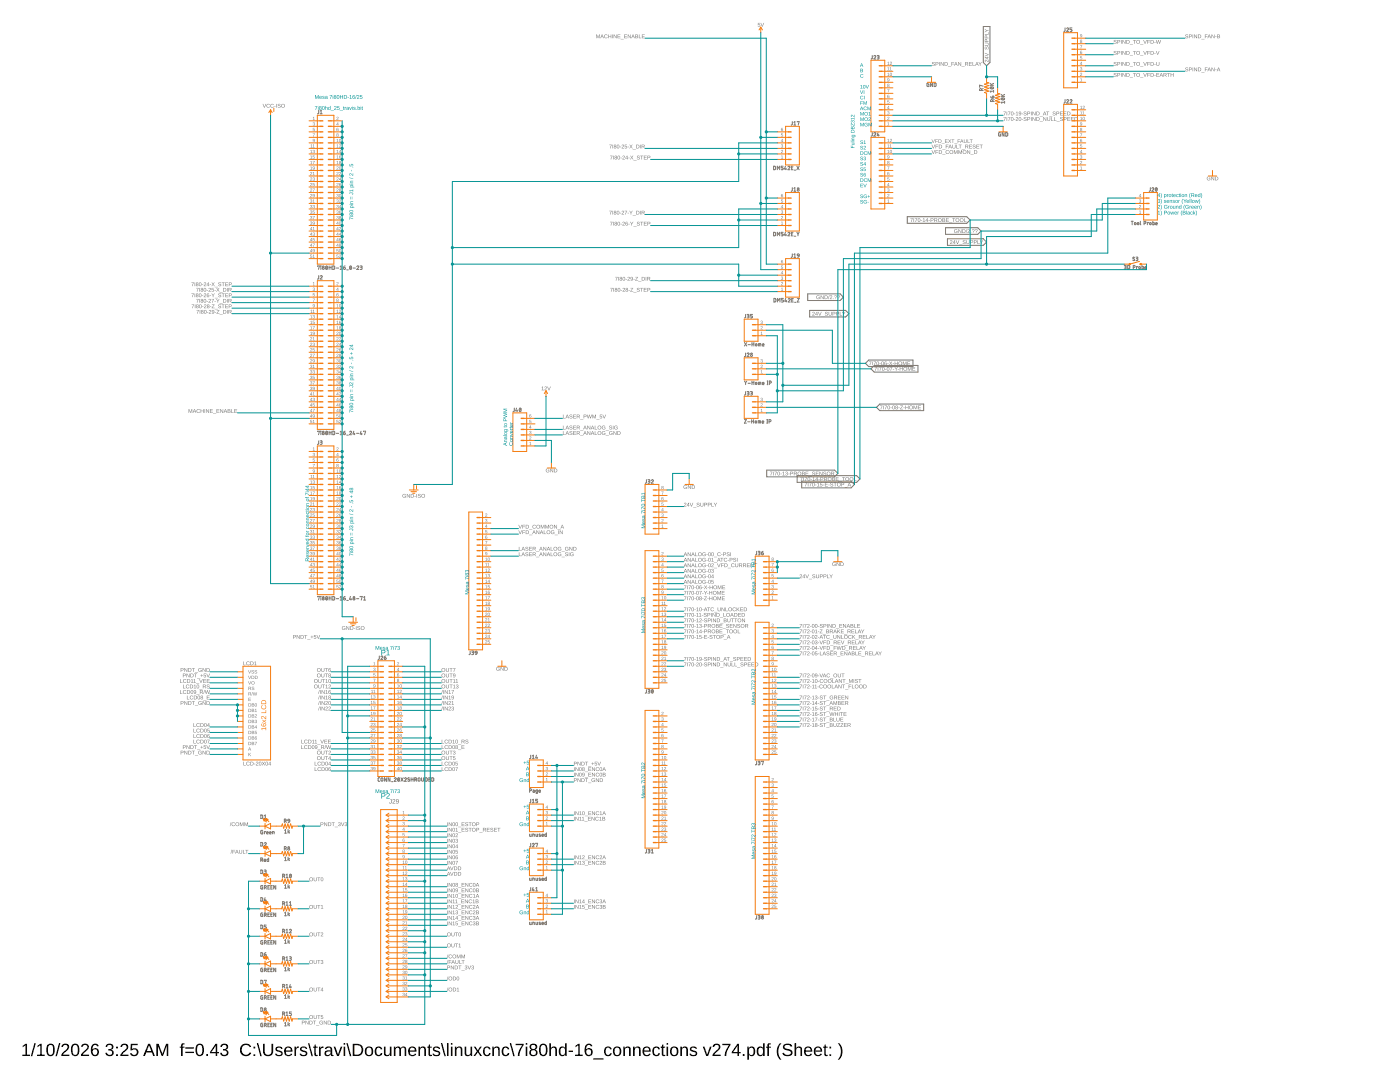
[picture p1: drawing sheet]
<svg xmlns="http://www.w3.org/2000/svg" width="279mm" height="216mm" viewBox="0 0 279 216" stroke-linecap="round" stroke-linejoin="round" font-family="sans-serif">
<path d="M4.5 208.7l.6-.4h.3v2.2h.6v.2h-1.5v-.2h.6v-1.9l-.6 .4zM6.9 208.2h.2l-.7 2.5h-.2zM7.5 208.7l.6-.4h.2v2.2h.6v.2h-1.5v-.2h.6v-1.9l-.5 .4zM9.6 208.4a.91 .91 0 0 1 1.1 .1 .91 .91 0 0 1 .2 1 .89 .89 0 0 1-.3 1.1 .89 .89 0 0 1-1.1-.2l-.2-.5v-.8zM9.8 208.6a1.65 1.65 0 0 0 .1 1.9h.2a1.12 1.12 0 0 0 .5-1.6l-.3-.4zM11.8 208.2h.3l-.7 2.5h-.3zM12.5 208.4a.79 .79 0 0 1 1.2 .2 .79 .79 0 0 1-.4 1.1l-.7 .8h1.2v.2h-1.6a2.08 2.08 0 0 1 1-1.3 .48 .48 0 0 0 .1-.8 .48 .48 0 0 0-.7 .3h-.4zM14.5 208.4a.91 .91 0 0 1 1.1 .1 .91 .91 0 0 1 .2 1 .89 .89 0 0 1-.3 1.1 .89 .89 0 0 1-1.1-.2l-.2-.5v-.8zM14.7 208.6a1.65 1.65 0 0 0 .1 1.9h.2a1.12 1.12 0 0 0 .5-1.6l-.3-.4zM16.4 208.4a.79 .79 0 0 1 1.3 .2 .79 .79 0 0 1-.5 1.1l-.7 .8h1.3v.2h-1.6a2.08 2.08 0 0 1 1-1.3 .48 .48 0 0 0 .1-.8 .48 .48 0 0 0-.8 .3h-.3zM18.5 208.4a.76 .76 0 0 1 1.2 .3l-.3 .1a.51 .51 0 0 0-.6-.2 .51 .51 0 0 0-.3 .6l-.1 .3a.79 .79 0 0 1 1.2 0 .79 .79 0 0 1-.1 1.1 .79 .79 0 0 1-1.2-.2 1.85 1.85 0 0 1 .2-2zM18.4 209.9a.52 .52 0 0 0 1 0 .52 .52 0 0 0-1 0zM21.3 208.4a.74 .74 0 0 1 1-.1 .74 .74 0 0 1 .2 1l-.4 .2a.66 .66 0 0 1 .6 .7 .66 .66 0 0 1-.8 .5l-.7-.2-.2-.4h.4a.49 .49 0 0 0 .6 .4 .49 .49 0 0 0 .2-.8l-.6-.1v-.3a.47 .47 0 0 0 .7-.2 .47 .47 0 0 0-.3-.6 .47 .47 0 0 0-.6 .4h-.3zM23.2 208.8h.3v.4h-.3zM23.2 210.4h.3v.3h-.3zM24.3 208.4a.79 .79 0 0 1 1.2 .2 .79 .79 0 0 1-.4 1.1l-.7 .8h1.2v.2h-1.6a2.08 2.08 0 0 1 1-1.3 .48 .48 0 0 0 .1-.8 .48 .48 0 0 0-.7 .3h-.4zM26.1 208.3h1.4v.2h-1.1l-.1 .8a.83 .83 0 0 1 1.2 .2 .83 .83 0 0 1-.1 1.1 .83 .83 0 0 1-1.2 0l-.2-.4 .3-.1a.55 .55 0 0 0 .8 .3 .55 .55 0 0 0 .1-.9 .55 .55 0 0 0-.9 .1h-.3zM29.6 208.3h.3l1 2.4h-.3l-.3-.7h-1.1l-.3 .7h-.3zM29.7 208.5l-.4 1.2h.9zM31.2 208.3h.4l.8 2.1 .8-2.1h.4v2.4h-.3v-2.1l-.8 2.1h-.2l-.8-2.1v2.1h-.3zM36.3 208.3l.5-.1v.2l-.3 .1v.3h.3v.3h-.3v1.6h-.4v-1.6h-.2v-.3h.2zM37 209h1.7v.2h-1.7zM37 209.9h1.7v.2h-1.7zM39.4 208.4a.91 .91 0 0 1 1 .1 .91 .91 0 0 1 .3 1 .89 .89 0 0 1-.3 1.1 .89 .89 0 0 1-1.2-.2l-.2-.5v-.8zM39.6 208.6a1.65 1.65 0 0 0 .1 1.9h.2a1.12 1.12 0 0 0 .4-1.6l-.3-.4zM41.2 210.3h.3v.4h-.3zM43 208.3h.3v1.6h.4v.3h-.4v.5h-.2v-.5h-1.2v-.3zM43.1 208.6l-.9 1.3h.9zM44.2 208.4a.74 .74 0 0 1 1-.1 .74 .74 0 0 1 .2 1l-.4 .2a.66 .66 0 0 1 .6 .7 .66 .66 0 0 1-.8 .5l-.7-.2-.2-.4h.3a.49 .49 0 0 0 .7 .4 .49 .49 0 0 0 .2-.8l-.6-.1v-.3a.47 .47 0 0 0 .7-.2 .47 .47 0 0 0-.3-.6 .47 .47 0 0 0-.6 .4h-.3zM48.2 208.6a1.21 1.21 0 0 1 1.9 .2l-.3 .2a.87 .87 0 0 0-1.2-.4 .87 .87 0 0 0-.3 1.2 .84 .84 0 0 0 .7 .7 .84 .84 0 0 0 .9-.5l.2 .1a1.25 1.25 0 0 1-1.8 .4 1.25 1.25 0 0 1-.1-1.9zM50.6 208.8h.3v.4h-.3zM50.6 210.4h.3v.3h-.3zM51.3 208.2h.2l.7 2.5h-.2zM52.5 208.3h.3v1.5a.68 .68 0 0 0 .7 .7 .68 .68 0 0 0 .7-.7v-1.5h.3v1.5a1.01 1.01 0 0 1-1 .9 1.01 1.01 0 0 1-1-.9zM55.1 209a.85 .85 0 0 1 1.3 .3h-.3a.39 .39 0 0 0-.5-.3 .39 .39 0 0 0-.2 .5l.2 .1a.67 .67 0 0 1 .6 .2 .67 .67 0 0 1 .1 .7 .91 .91 0 0 1-1.4-.2l.3-.1a.45 .45 0 0 0 .5 .4 .45 .45 0 0 0 .3-.6 .82 .82 0 0 1-1-.8zM56.9 209.1a.85 .85 0 0 1 1-.2 .85 .85 0 0 1 .5 .9h-1.4a.54 .54 0 0 0 .4 .7 .54 .54 0 0 0 .6-.3l.3 .1a.89 .89 0 0 1-1.2 .4 .89 .89 0 0 1-.4-1.2zM57.2 209.2l-.2 .4h1l-.3-.5zM58.8 208.8h.2l.1 .4 .1-.3 .4-.1v.3h-.3l-.2 .3v1.3h-.3zM60.1 209a.85 .85 0 0 1 1.2 .3h-.3a.39 .39 0 0 0-.4-.3 .39 .39 0 0 0-.3 .5l.2 .1a.67 .67 0 0 1 .7 .2 .67 .67 0 0 1 0 .7 .91 .91 0 0 1-1.4-.2l.3-.1a.45 .45 0 0 0 .5 .4 .45 .45 0 0 0 .4-.6h-.1a.82 .82 0 0 1-1-.8zM61.5 208.2h.2l.7 2.5h-.2zM62.8 208.4h.2v.4h.4v.3h-.4v1.2l.1 .2h.3v.2h-.5l-.1-.1-.1-1.5h-.2v-.3h.2zM63.7 208.8h.3v.4l.1-.3 .4-.1v.3h-.3l-.2 .3v1.3h-.3zM65.1 208.9a.74 .74 0 0 1 .7-.1 .74 .74 0 0 1 .5 .6v1l.3 .1v.2h-.4l-.2-.3a.63 .63 0 0 1-.8 .4 .63 .63 0 0 1-.4-.8 .63 .63 0 0 1 .8-.4h.4a.42 .42 0 0 0-.3-.6 .42 .42 0 0 0-.5 .3h-.4zM65.2 209.9a.39 .39 0 0 0 0 .6 .39 .39 0 0 0 .6-.2l.2-.5zM66.6 208.8h.3l.5 1.7 .6-1.7h.3l-.7 1.9h-.3zM68.6 208.2h.3v.2h-.3zM68.6 208.8h.3v1.9h-.3zM69.1 208.2h.3l.7 2.5h-.3zM70.4 208.3h.8a1.22 1.22 0 0 1 1.3 1.1 1.22 1.22 0 0 1-1.2 1.3h-.9zM70.7 208.5v2h.6a.95 .95 0 0 0 .9-1 .95 .95 0 0 0-1-1zM73 209.1a.89 .89 0 0 1 1.2-.1 .89 .89 0 0 1 .3 1.1 .89 .89 0 0 1-1.3 .6 .89 .89 0 0 1-.3-1.3zM73.4 209.1a.86 .86 0 0 0 .2 1.4 .79 .79 0 0 0 .6-.7 .79 .79 0 0 0-.5-.8zM75 209.1a.76 .76 0 0 1 1.3 .3h-.3a.48 .48 0 0 0-.7-.3 .48 .48 0 0 0-.2 .7 .48 .48 0 0 0 .2 .6 .48 .48 0 0 0 .7-.3l.3 .1a.79 .79 0 0 1-1 .5 .79 .79 0 0 1-.5-.9zM76.6 208.8h.3v1.2a.45 .45 0 0 0 .5 .5 .45 .45 0 0 0 .4-.6v-1.1h.3v1.9h-.3v-.3a.63 .63 0 0 1-.7 .3 .63 .63 0 0 1-.5-.6zM78.6 208.8h.3v.4a.58 .58 0 0 1 .5-.4 .58 .58 0 0 1 .6 .4 .58 .58 0 0 1 .7-.4 .58 .58 0 0 1 .4 .7v1.2h-.3l-.1-1.4a.41 .41 0 0 0-.5-.2 .41 .41 0 0 0-.2 .5v1.1h-.3v-1.4a.41 .41 0 0 0-.6-.2 .41 .41 0 0 0-.2 .5v1.1h-.3zM81.7 209.1a.85 .85 0 0 1 1-.2 .85 .85 0 0 1 .4 .9h-1.3a.54 .54 0 0 0 .3 .7 .54 .54 0 0 0 .7-.3l.3 .1a.89 .89 0 0 1-1.2 .4 .89 .89 0 0 1-.4-1.2zM81.9 209.2l-.1 .4h1l-.3-.5zM83.5 208.8h.3v.4a.63 .63 0 0 1 .7-.4 .63 .63 0 0 1 .5 .7v1.2h-.3v-1.2a.45 .45 0 0 0-.5-.5 .45 .45 0 0 0-.4 .6v1.1h-.3zM85.6 208.4h.2v.4h.4v.3h-.4v1.2l.1 .2h.3v.2h-.5l-.2-.1v-1.5h-.2v-.3h.2zM86.6 209a.85 .85 0 0 1 1.2 .3h-.3a.39 .39 0 0 0-.4-.3 .39 .39 0 0 0-.3 .5l.2 .1a.67 .67 0 0 1 .7 .2 .67 .67 0 0 1 .1 .7 .91 .91 0 0 1-1.5-.2l.3-.1a.45 .45 0 0 0 .5 .4 .45 .45 0 0 0 .4-.6h-.1a.82 .82 0 0 1-1-.8zM88 208.2h.3l.7 2.5h-.3zM89.2 208.2h.3v2.5h-.3zM90 208.2h.3v.2h-.3zM90 208.8h.3v1.9h-.3zM90.8 208.8h.3v.4a.63 .63 0 0 1 .7-.4 .63 .63 0 0 1 .5 .7v1.2h-.3v-1.2a.45 .45 0 0 0-.5-.5 .45 .45 0 0 0-.4 .6v1.1h-.3zM92.7 208.8h.3v1.2a.45 .45 0 0 0 .5 .5 .45 .45 0 0 0 .4-.6v-1.1h.3v1.9h-.3v-.3a.63 .63 0 0 1-.7 .3 .63 .63 0 0 1-.5-.6zM94.5 208.8h.4l.4 .8 .5-.8h.4l-.7 1 .7 .9h-.3l-.6-.8-.5 .8h-.3l.7-.9zM96.6 209.1a.76 .76 0 0 1 1.3 .3h-.3a.48 .48 0 0 0-.7-.3 .48 .48 0 0 0-.2 .7 .48 .48 0 0 0 .2 .6 .48 .48 0 0 0 .7-.3l.3 .1a.79 .79 0 0 1-.9 .5 .79 .79 0 0 1-.6-.9zM98.2 208.8h.3v.4a.63 .63 0 0 1 .8-.4 .63 .63 0 0 1 .4 .7v1.2h-.3v-1.2a.45 .45 0 0 0-.5-.5 .45 .45 0 0 0-.3 .6v1.1h-.4zM100.3 209.1a.76 .76 0 0 1 1.3 .3h-.3a.48 .48 0 0 0-.6-.3 .48 .48 0 0 0-.3 .7 .48 .48 0 0 0 .3 .6 .48 .48 0 0 0 .6-.3l.3 .1a.79 .79 0 0 1-.9 .5 .79 .79 0 0 1-.6-.9zM101.7 208.2h.3l.7 2.5h-.3zM102.9 208.3h1.6v.2l-.7 1.4-.1 .8h-.4a3.8 3.8 0 0 1 .9-2.2h-1.3zM104.9 208.2h.3v.2h-.3zM104.9 208.8h.3v1.9h-.3zM105.9 208.4a.74 .74 0 0 1 .9-.1 .74 .74 0 0 1 .3 .9l-.3 .2a.71 .71 0 0 1 .4 1 .71 .71 0 0 1-1 .3 .66 .66 0 0 1-.6-.6 .66 .66 0 0 1 .5-.7l-.4-.3v-.4zM106 208.9a.45 .45 0 0 0 .9 0 .45 .45 0 0 0-.9 0zM105.9 210a.55 .55 0 0 0 1.1 0 .55 .55 0 0 0-1.1 0zM107.9 208.4a.91 .91 0 0 1 1.1 .1 .91 .91 0 0 1 .3 1 .89 .89 0 0 1-.4 1.1 .89 .89 0 0 1-1.1-.2l-.2-.5v-.8zM108.1 208.6a1.65 1.65 0 0 0 .1 1.9h.2a1.12 1.12 0 0 0 .5-1.6l-.3-.4zM109.6 208.2h.4l-.1 1a.63 .63 0 0 1 .8-.4 .63 .63 0 0 1 .4 .7v1.2h-.3v-1.2a.45 .45 0 0 0-.5-.5 .45 .45 0 0 0-.3 .6v1.1h-.4zM111.7 209.1a.67 .67 0 0 1 1.1 0v-.9h.3v2.5h-.3v-.3a.71 .71 0 0 1-.9 .3 .71 .71 0 0 1-.4-.9zM111.9 209.2a.91 .91 0 0 0 .4 1.3 .79 .79 0 0 0 .5-.7 .79 .79 0 0 0-.5-.8zM113.5 209.6h.9v.3h-.9zM114.9 208.7l.5-.4h.3v2.2h.6v.2h-1.5v-.2h.6v-1.9l-.5 .4zM117.1 208.4a.76 .76 0 0 1 1.1 .3l-.3 .1a.51 .51 0 0 0-.6-.2 .51 .51 0 0 0-.3 .6v.3a.79 .79 0 0 1 1.1 0 .79 .79 0 0 1-.1 1.1 .79 .79 0 0 1-1.1-.2 1.85 1.85 0 0 1 .2-2zM116.9 209.9a.55 .55 0 0 0 1.1 0 .55 .55 0 0 0-1.1 0zM118.4 211.2h2v.2h-2zM120.8 209.1a.76 .76 0 0 1 1.3 .3h-.3a.48 .48 0 0 0-.7-.3 .48 .48 0 0 0-.2 .7 .48 .48 0 0 0 .2 .6 .48 .48 0 0 0 .7-.3l.3 .1a.79 .79 0 0 1-1 .5 .79 .79 0 0 1-.5-.9zM122.5 209.1a.89 .89 0 0 1 1.2-.1 .89 .89 0 0 1 .3 1.1 .89 .89 0 0 1-1.3 .6 .89 .89 0 0 1-.3-1.3zM122.9 209.1a.86 .86 0 0 0 .2 1.4 .79 .79 0 0 0 .6-.7 .79 .79 0 0 0-.5-.8zM124.4 208.8h.3v.4a.63 .63 0 0 1 .7-.4 .63 .63 0 0 1 .5 .7v1.2h-.3v-1.2a.45 .45 0 0 0-.5-.5 .45 .45 0 0 0-.4 .6v1.1h-.3zM126.3 208.8h.3v.4a.63 .63 0 0 1 .8-.4 .63 .63 0 0 1 .4 .7v1.2h-.3v-1.2a.45 .45 0 0 0-.5-.5 .45 .45 0 0 0-.3 .6v1.1h-.3zM128.4 209.1a.85 .85 0 0 1 1.1-.2 .85 .85 0 0 1 .4 .9h-1.4a.54 .54 0 0 0 .4 .7 .54 .54 0 0 0 .7-.3l.2 .1a.89 .89 0 0 1-1.2 .4 .89 .89 0 0 1-.4-1.2zM128.7 209.2l-.1 .4h1l-.3-.5zM130.4 209.1a.76 .76 0 0 1 1.3 .3h-.3a.48 .48 0 0 0-.7-.3 .48 .48 0 0 0-.2 .7 .48 .48 0 0 0 .3 .6 .48 .48 0 0 0 .6-.3l.3 .1a.79 .79 0 0 1-.9 .5 .79 .79 0 0 1-.6-.9zM132.2 208.4h.2v.4h.3v.3h-.3v1.2l.1 .2h.3v.2h-.6l-.1-.1v-1.5h-.2v-.3h.2zM133 208.2h.3v.2h-.3zM133 208.8h.3v1.9h-.3zM133.9 209.1a.89 .89 0 0 1 1.2-.1 .89 .89 0 0 1 .3 1.1 .89 .89 0 0 1-1.3 .6 .89 .89 0 0 1-.3-1.3zM134.3 209.1a.86 .86 0 0 0 .2 1.4 .79 .79 0 0 0 .6-.7 .79 .79 0 0 0-.5-.8zM135.8 208.8h.3v.4a.63 .63 0 0 1 .7-.4 .63 .63 0 0 1 .5 .7v1.2h-.3v-1.2a.45 .45 0 0 0-.5-.5 .45 .45 0 0 0-.4 .6v1.1h-.3zM137.9 209a.85 .85 0 0 1 1.2 .3h-.3a.39 .39 0 0 0-.4-.3 .39 .39 0 0 0-.3 .5l.2 .1a.67 .67 0 0 1 .7 .2 .67 .67 0 0 1 .1 .7 .91 .91 0 0 1-1.5-.2l.3-.1a.45 .45 0 0 0 .5 .4 .45 .45 0 0 0 .4-.6h-.1a.82 .82 0 0 1-1-.8zM140.3 208.8h.3l.5 1.7 .6-1.7h.3l-.7 1.9h-.4zM142.5 208.4a.79 .79 0 0 1 1.2 .2 .79 .79 0 0 1-.5 1.1l-.7 .8h1.3v.2h-1.6a2.08 2.08 0 0 1 1-1.3 .48 .48 0 0 0 .1-.8 .48 .48 0 0 0-.8 .3h-.3zM144.2 208.3h1.6v.2l-.7 1.4-.2 .8h-.3a3.8 3.8 0 0 1 .9-2.2h-1.3zM147.1 208.3h.4v1.6h.3v.3h-.3v.5h-.3v-.5h-1.2v-.3zM147.2 208.6l-.9 1.3h.9zM148.2 210.3h.4v.4h-.4zM149.1 208.8h.3v.3a.71 .71 0 0 1 1-.2 .71 .71 0 0 1 .3 .9 .76 .76 0 0 1-.9 .9l-.4-.3v1h-.3zM149.7 209.1a.84 .84 0 0 0 .2 1.4 .83 .83 0 0 0 .1-1.4zM151.2 209.1a.67 .67 0 0 1 1.1 0v-.9h.3v2.5h-.3v-.3a.71 .71 0 0 1-.9 .3 .71 .71 0 0 1-.4-.9zM151.4 209.2a.91 .91 0 0 0 .4 1.3 .79 .79 0 0 0 .5-.7 .79 .79 0 0 0-.5-.8zM153.3 208.3l.5-.1v.2l-.3 .1v.3h.3v.3h-.3v1.6h-.4v-1.6h-.2v-.3h.2zM155.7 208.2h.3a2.48 2.48 0 0 0 0 3.2 1.06 1.06 0 0 1-.9-1 2.47 2.47 0 0 1 .6-2.2zM156.4 208.5a1.11 1.11 0 0 1 1.7 .3l-.3 .1a.63 .63 0 0 0-.7-.4 .63 .63 0 0 0-.5 .5l.6 .3a.75 .75 0 0 1 1 .8 .75 .75 0 0 1-1 .6 .89 .89 0 0 1-1.1-.6h.4a.78 .78 0 0 0 .7 .4 .78 .78 0 0 0 .6-.4 1.74 1.74 0 0 0-1.3-.7l-.2-.4zM158.6 208.2h.3v1a.63 .63 0 0 1 .7-.4 .63 .63 0 0 1 .5 .7v1.2h-.3v-1.2a.45 .45 0 0 0-.5-.5 .45 .45 0 0 0-.4 .6v1.1h-.3zM160.7 209.1a.85 .85 0 0 1 1-.2 .85 .85 0 0 1 .4 .9h-1.3a.54 .54 0 0 0 .3 .7 .54 .54 0 0 0 .7-.3l.3 .1a.89 .89 0 0 1-1.2 .4 .89 .89 0 0 1-.4-1.2zM160.9 209.2l-.1 .4h1l-.3-.5zM162.6 209.1a.85 .85 0 0 1 1.1-.2 .85 .85 0 0 1 .4 .9h-1.4a.54 .54 0 0 0 .4 .7 .54 .54 0 0 0 .6-.3l.3 .1a.89 .89 0 0 1-1.2 .4 .89 .89 0 0 1-.4-1.2zM162.9 209.2l-.2 .4h1.1l-.4-.5zM164.6 208.4h.2v.4h.4v.3h-.4v1.2l.1 .2h.3v.2h-.5l-.2-.1v-1.5h-.2v-.3h.2zM165.5 208.8h.4v.4h-.4zM165.5 210.4h.4v.3h-.4zM167.2 208.2a1.06 1.06 0 0 1 .9 1 2.47 2.47 0 0 1-.6 2.2h-.3a2.48 2.48 0 0 0 0-3.2z" fill="#000"/>
<g fill="none" stroke="#757575" stroke-width=".2">
<path d="M63.4 53.1h.4l-.2 .7M64 53.1h.1M64 53.3v.5M64.1 53.1h.1M65.1 53.1a.33 .33 0 0 1 .3 .3 .33 .33 0 0 1-.3 .3l-.1-.3zM65.3 53.2l-.3 .4M65.7 53.1v.7M65.7 53.4h.4M66.1 53.1v.7M66.4 53.1l.4 .1-.1 .5-.3 .1zM67.1 53.5h.5M67.9 53.8h.4"/>
<path d="M67.9 53.2l.2-.1v.7M68.6 53.4h.2a.2 .2 0 0 1 .1 .2 .2 .2 0 0 1-.2 .2 .2 .2 0 0 1-.1-.2zM68.9 53.1h-.3v.3M69.2 53.8h.3M69.9 53.1a.33 .33 0 0 1 .3 .3 .33 .33 0 0 1-.3 .3l-.1-.3zM70.1 53.2l-.3 .4M70.5 53.5h.4M71.2 53.2l.2-.1h.2l-.4 .7h.4M71.9 53.1l.4 .1-.1 .1-.2 .1M72.1 53.4l.2 .1v.2l-.4 .1M63.4 86.1l.4-.1-.2 .7M64 86v.1"/>
<path d="M64 86h.1M64 86.3v.4M64.1 86v.1M65.1 86.1a.33 .33 0 0 1 .3 .3 .33 .33 0 0 1-.3 .3l-.1-.3zM65.3 86.2l-.3 .4M65.7 86v.7M65.7 86.4h.4M66.1 86v.7M66.4 86l.4 .1-.1 .6h-.3zM67.1 86.5h.5M67.9 86.2l.2-.2v.7M67.9 86.7h.4"/>
<path d="M68.6 86.4h.2a.2 .2 0 0 1 .1 .2 .2 .2 0 0 1-.2 .1 .2 .2 0 0 1-.1-.1zM68.9 86l-.3 .1v.3M69.2 86.8h.3M69.8 86.2a.2 .2 0 0 1 .3-.2 .2 .2 0 0 1 0 .4l-.3 .3h.4M70.6 86l-.2 .6h.4M70.7 86.4v.3M71.1 86.5h.5M72.1 86l-.2 .6h.4M72.2 86.4v.3M72.6 86.1l.4-.1-.2 .7M63.4 119.1l.4-.1-.2 .7M64 119v.1"/>
<path d="M64 119h.1M64 119.3v.4M64.1 119v.1M65.1 119.1a.32 .32 0 0 1 .3 .3 .32 .32 0 0 1-.3 .3l-.1-.3zM65.3 119.2l-.3 .4M65.7 119v.7M65.7 119.3h.4M66.1 119v.7M66.4 119l.4 .1v.5l-.2 .1h-.2zM67.1 119.5h.5M67.9 119.2l.2-.2v.7M67.9 119.7h.4"/>
<path d="M68.6 119.3h.2a.2 .2 0 0 1 .1 .3 .2 .2 0 0 1-.2 .1 .2 .2 0 0 1-.1-.2zM68.9 119l-.3 .3M69.2 119.8h.3M69.9 119l-.1 .6h.4M70 119.4v.3M71.1 119.5h.5M71.9 119.1l.4-.1-.2 .7M72.6 119.7h.4M72.6 119.2l.2-.2v.7"/>
<circle cx="64.5" cy="53.2" r=".16"/>
<circle cx="64.5" cy="53.6" r=".2"/>
<circle cx="64.5" cy="86.2" r=".16"/>
<circle cx="64.5" cy="86.6" r=".2"/>
<circle cx="64.5" cy="119.5" r=".2"/>
<circle cx="64.5" cy="119.2" r=".15"/>
<circle cx="70.6" cy="119.5" r=".2"/>
<circle cx="70.6" cy="119.2" r=".15"/>
</g>
<g fill="#757575">
<path d="M68.3 125l.4-.1 .2 .2a.32 .32 0 0 0-.4-.1 .32 .32 0 0 0-.1 .5 .32 .32 0 0 0 .4 0l-.2-.2h.3v.3a.41 .41 0 0 1-.5 0 .41 .41 0 0 1-.1-.6zM69.1 124.9l.5 .7 .1-.7v.8l-.5-.6-.1 .6zM69.9 124.9h.2a.37 .37 0 0 1 .4 .4 .37 .37 0 0 1-.3 .4h-.3zM70 125v.6a.32 .32 0 0 0 .4-.3 .32 .32 0 0 0-.4-.3zM70.6 125.4h.3zM71 124.9l.1 .8zM71.4 125l.3-.1 .2 .2-.4-.1a.27 .27 0 0 0 .1 .3 .27 .27 0 0 0 .3 .1v.2l-.2 .1-.4-.2 .4 .1 .1-.2a.34 .34 0 0 1-.4-.4zM72 125.3a.38 .38 0 0 1 .7 0 .38 .38 0 0 1-.7 0zM72.1 125.3a.29 .29 0 0 0 .5 0 .29 .29 0 0 0-.5 0z"/>
<path d="M52.4 20.7l.4 .7 .3-.7-.3 .8zM53.3 20.8l.4-.1 .2 .2a.32 .32 0 0 0-.5 0 .32 .32 0 0 0 0 .4 .32 .32 0 0 0 .5 0 .38 .38 0 0 1-.6 .1 .38 .38 0 0 1 0-.6zM54.1 20.8l.3-.1 .2 .2a.32 .32 0 0 0-.4 0 .32 .32 0 0 0 0 .4 .32 .32 0 0 0 .4 0 .38 .38 0 0 1-.5 .1 .38 .38 0 0 1 0-.6zM54.7 21.1l.3 .1zM55.1 20.7l.1 .8zM55.5 20.8l.3-.1 .2 .2-.4-.1a.27 .27 0 0 0 .1 .3 .27 .27 0 0 0 .3 .1v.2l-.2 .1-.4-.2 .4 .1 .1-.2a.34 .34 0 0 1-.4-.4zM56.1 21.1a.4 .4 0 0 1 .8 0 .4 .4 0 0 1-.8 0zM56.2 21.1a.29 .29 0 0 0 .5 0 .29 .29 0 0 0-.5 0z"/>
</g>
<g fill="none" stroke="#757575" stroke-width=".2">
<path d="M154.4 33.2l.3 .1v.5l-.3 .1zM155.1 33.9v-.7l.3 .3 .2-.3v.7M156.3 33.2h-.4v.3l.4 .1-.1 .2-.3 .1M156.7 33.2l-.1 .5h.4M156.8 33.5v.4M157.2 33.3l.3-.1 .1 .1-.4 .6h.4M158 33.5h.2M158.3 33.2h-.3v.7h.3M158.5 34h.3M159 33.2l.5 .7M159.5 33.2l-.5 .7M154.4 46.4h.3l.1 .1-.1 .5-.3 .1z"/>
<path d="M154.5 59.5l.2 .1 .2 .2-.1 .4-.2 .1h-.1zM155.1 47.1v-.7l.3 .4 .2-.4v.7M156.3 46.4h-.4v.3l.4 .1-.1 .2-.3 .1M156.4 59.5h-.4v.4h.3l.1 .1-.1 .2-.3 .1M156.7 46.4l-.1 .5h.4M156.8 59.5l-.2 .6h.4M156.8 46.8v.3M156.9 59.9v.4M157.2 46.5l.3-.1h.1l-.4 .7h.4M157.3 59.7l.2-.2 .2 .1-.4 .7h.4M158 46.7h.2M158 59.9h.3"/>
<path d="M158.3 46.4h-.3v.7h.3M158.3 59.5h-.3v.8h.3M158.5 47.1h.3M159 46.4l.3 .3M159.1 59.5h.4l-.4 .8h.4M159.3 46.7v.4M159.5 46.4l-.2 .3M224.4 53l.4 .1-.1 .1-.2 .1M224.6 53.3l.1 .1v.2l-.3 .1M225.1 53h.3v.6l-.3 .1zM225.8 44.2h.4M226 44.2v.7"/>
<path d="M226.2 53.3h.3v-.3h-.3v.7M227.1 53.3l-.3-.1v.5M227.3 53.3h.3l-.1 .4-.2-.1zM227.6 44.2l.1 .7M227.9 53v.7l.3-.1v-.3l-.3-.1M228.3 44.6l.4-.2-.1-.2h-.3v.7M228.5 53.4h.3l-.1-.2-.2 .1v.2l.3 .2M229.2 44.5l-.2-.1v.5M230.1 44.2v.7l.2-.1 .1-.4h-.3M230.6 44.6h.3v-.2h-.2l-.1 .3 .3 .2M155.2 60.3v-.8l.2 .4 .3-.4v.8M158.6 60.3h.3"/>
<circle cx="226.5" cy="44.6" r=".21"/>
<circle cx="227.1" cy="44.6" r=".21"/>
<circle cx="229.6" cy="44.6" r=".21"/>
</g>
<g fill="#757575">
<path d="M136.5 96.9l.4-.1 .2 .2a.32 .32 0 0 0-.4-.1 .32 .32 0 0 0-.1 .4 .32 .32 0 0 0 .4 .1l-.2-.2h.3v.2a.41 .41 0 0 1-.6 .1 .41 .41 0 0 1 0-.6zM137.3 96.8l.5 .6 .1-.6v.7l-.5-.6-.1 .6zM138.1 96.8h.2a.37 .37 0 0 1 .4 .4 .37 .37 0 0 1-.4 .3h-.2zM138.2 96.9v.6a.32 .32 0 0 0 .4-.3 .32 .32 0 0 0-.4-.3z"/>
<path d="M80.4 98.7l.4-.1 .2 .1a.32 .32 0 0 0-.4-.1 .32 .32 0 0 0-.1 .5 .32 .32 0 0 0 .4 .1l-.2-.3h.3v.3a.41 .41 0 0 1-.6 0 .41 .41 0 0 1 0-.5zM81.2 98.6l.5 .6 .1-.6v.7l-.5-.6-.1 .6zM82 98.6h.2a.37 .37 0 0 1 .4 .3 .37 .37 0 0 1-.3 .4h-.3zM82.1 98.6v.6a.32 .32 0 0 0 .4-.3 .32 .32 0 0 0-.4-.3zM82.7 99l.3 .1zM83.1 98.6l.1 .7zM83.5 98.6h.3l.2 .1-.4-.1a.27 .27 0 0 0 .1 .3 .27 .27 0 0 0 .3 .1v.2l-.2 .1-.4-.2 .4 .1 .1-.2a.34 .34 0 0 1-.4-.4zM84.1 98.9a.38 .38 0 0 1 .7 0 .38 .38 0 0 1-.7 0zM84.2 98.9a.29 .29 0 0 0 .5 0 .29 .29 0 0 0-.5 0z"/>
<path d="M240.9 35.3l.4-.1 .2 .2a.32 .32 0 0 0-.4-.1 .32 .32 0 0 0-.1 .5 .32 .32 0 0 0 .5 0l-.3-.2h.3v.3a.41 .41 0 0 1-.5 0 .41 .41 0 0 1-.1-.6zM241.7 35.2l.5 .7 .1-.7v.8l-.5-.7-.1 .7zM242.5 35.2h.2a.37 .37 0 0 1 .4 .4 .37 .37 0 0 1-.3 .4h-.3zM242.6 35.3v.6a.32 .32 0 0 0 .4-.3 .32 .32 0 0 0-.4-.3z"/>
</g>
<g fill="none" stroke="#757575" stroke-width=".2">
<path d="M75.8 155.2l-.3 .1v.5l.3 .1M76.1 155.2l.3 .1-.1 .6-.2-.1zM77.1 155.2v.7l-.4-.7v.7M77.8 155.2v.7l-.4-.7v.7M78.1 156h.3M78.7 155.3l.2-.1 .2 .1-.4 .6h.4M79.5 155.2a.33 .33 0 0 1 .3 .3 .33 .33 0 0 1-.3 .4l-.1-.3zM79.7 155.3l-.3 .4M80 155.2l.5 .7M80.5 155.2l-.5 .7M80.7 155.3a.2 .2 0 0 1 .3-.1 .2 .2 0 0 1 0 .3l-.3 .4h.4M81.7 155.3l-.1-.1-.2 .1 .3 .4v.1h-.3"/>
<path d="M82 155.2v.7M82 155.5h.4M82.4 155.2v.7M82.8 155.6l.3-.1v-.3h-.3v.7M83 155.6l.2 .3M83.5 155.2l.3 .2-.1 .5-.2-.1zM84.1 155.2v.5l.2 .2 .2-.1v-.6M84.9 155.2l.3 .1v.6h-.3zM85.6 155.5h.2M85.9 155.2h-.3v.7h.3M86.2 155.2h.3l.1 .2-.1 .5h-.3z"/>
</g>
<path d="M48.6 152l.1 .7h.4h-.5zM49.2 152.1l.4-.1 .2 .2a.32 .32 0 0 0-.5-.1 .32 .32 0 0 0 .1 .5 .32 .32 0 0 0 .4 0 .38 .38 0 0 1-.5 .1 .38 .38 0 0 1-.1-.6zM50 152h.2a.37 .37 0 0 1 .4 .3 .37 .37 0 0 1-.4 .4h-.2zM50.1 152.1v.6a.32 .32 0 0 0 .4-.3 .32 .32 0 0 0-.4-.3zM50.7 152.4l.3 .1zM51.1 152a.27 .27 0 0 1 .5 .2 .27 .27 0 0 1-.3 .3l-.1 .2h.4h-.5a.4 .4 0 0 0 .2-.6l-.2 .1zM51.7 152.1l.1-.1a.33 .33 0 0 1 .4 .4 .33 .33 0 0 1-.5 .2zM51.8 152.1a.32 .32 0 0 0-.1 .3 .32 .32 0 0 0 .3 .3 .32 .32 0 0 0 .1-.4 .32 .32 0 0 0-.3-.2zM52.3 152l.3 .3 .3-.3-.3 .3 .3 .4-.3-.3-.4 .3 .3-.3zM53 152.1l.1-.1a.33 .33 0 0 1 .4 .4 .33 .33 0 0 1-.5 .2zM53.2 152.1a.32 .32 0 0 0-.2 .3 .32 .32 0 0 0 .3 .3 .32 .32 0 0 0 .1-.4 .32 .32 0 0 0-.2-.2zM53.9 152l.2 .5-.1 .2-.1-.1h-.3zM53.9 152.1l-.3 .4h.3z" fill="#757575"/>
<g fill="none" stroke="#757575" stroke-width=".2">
<path d="M148.6 76l.2 .4M148.6 68.3l.4 .7M148.8 76.4v.4M149 76l-.2 .4M149 68.3l-.4 .7M149.3 76.5h.5M149.3 68.8h.5M150.1 68.3v.7M150.1 76v.8M150.1 76.3h.4M150.1 68.7h.4M150.5 68.3v.7"/>
<path d="M150.5 76v.8M150.8 68.6h.2v.4h-.2zM151.4 76.8v-.5h.4v.5M151.4 69v-.4h.4v.4M151.6 68.6v.4M151.6 76.3v.5M152.2 76.5h.3l-.1-.2h-.2v.4l.3 .1M152.2 68.8h.3l-.1-.2h-.2v.4h.3M153.1 76.8h.1M153.1 76h.1M153.2 76v.8M153.5 76.4h.3l.1-.3-.4-.1v.8"/>
<path d="M148.6 83.7h.3l-.3 .7h.3M149.2 84.2h.5M150 83.7v.7M150 84.1h.4M150.4 83.7v.7M151.3 84.4v-.4h.4l.1 .4M151.6 84v.4M152.1 84.2h.3l-.1-.2h-.2v.4h.3M153 83.7h.2M153 84.4h.2M153.1 83.7v.7M153.5 84.1l.4-.1v-.2l-.4-.1v.7"/>
<path d="M105.7 157.8l.3-.1v-.3h-.3v.7M106.4 157.6l.2 .2v.3h-.2v-.2l.2-.1M107.3 158.1l-.3-.1v-.4h.3v.6l-.3 .1M107.5 157.9h.4l-.1-.3-.2 .1-.1 .3 .4 .1M52 171.6l.4-.1-.1-.3h-.3v.7M52.3 171.6l.1 .3M52.4 165.7l-.3 .1v.6h.3v-.4h-.1M52.4 176.7l-.3 .1v.6h.3v-.4h-.1M52.7 171.7h.3l-.1-.3-.2 .1v.3l.3 .1M52.8 177.1h.3v-.3l-.3-.1v.7M53 166l-.2-.1v.5M53 177.1l.2 .3"/>
<path d="M53.2 166.2h.3v-.2h-.3v.3l.3 .1M53.5 177h.2M53.6 171.2v.7h-.2l-.1-.4 .3-.1M53.8 176.7h-.3v.7h.3M53.8 166.2h.3v-.2h-.3v.3l.3 .1M54.1 177h.2M54.4 176.7h-.3v.7h.3M54.4 166.4v-.5l.3 .1v.4M55 176.7v.7l-.4-.7v.7M56.8 171.2l.2-.2v.7M56.8 165.7l.2-.2v.7M56.8 176.7l.2-.2v.7"/>
<path d="M56.8 171.7h.4M56.8 166.2h.4M56.8 177.2h.4M57.5 165.5v.7M57.5 171v.7M57.5 176.5v.7M57.6 171.4l.2 .3M57.6 165.9l.2 .3M57.6 176.9l.2 .3M57.8 171.3l-.3 .2M57.8 165.8l-.3 .2M57.8 176.8l-.3 .2"/>
<path d="M105.7 166.4l.1 .5h.2v-.5M105.7 175.2l.1 .5h.2v-.5M106.3 166.9v-.5l.3 .1v.4M106.3 175.7v-.5l.3 .1v.4M107 166.4l.1 .5h.2v-.5M107 175.2l.1 .5h.2v-.5M107.8 166.5h-.2l.2 .4h-.2M107.8 175.3h-.2l.2 .4-.2-.1M108.1 166.7h.4l-.1-.3-.2 .1-.1 .3 .4 .1M108.1 175.5h.4l-.1-.3-.2 .1-.1 .3 .4 .1M109.1 166.2v.7h-.3v-.4l.3-.1M109.1 175v.7h-.3v-.4l.3-.1"/>
<path d="M52.4 182.2l-.3 .1v.6h.3v-.4h-.1M52.4 187.7l-.3 .1v.6h.3v-.4h-.1M52.4 193.2l-.3 .1v.6h.3v-.4h-.1M52.4 198.7l-.3 .1v.6h.3v-.4h-.1M52.8 182.6l.3-.1v-.3h-.3v.7M52.8 188.1l.3-.1v-.3h-.3v.7M52.8 193.6l.3-.1v-.2l-.3-.1v.7M52.8 199.1h.3l.1-.2-.1-.2h-.3v.7M53 182.6l.2 .3M53 188.1l.2 .3M53 193.6l.2 .3M53 199.1l.2 .3"/>
<path d="M53.5 182.5h.2M53.5 188h.2M53.5 193.5h.2M53.5 199h.2M53.8 182.2h-.3v.7h.3M53.8 187.7h-.3v.7h.3M53.8 193.2h-.3v.7h.3M53.8 198.7h-.3v.7h.3M54.1 182.5h.2M54.1 188h.2M54.1 193.5h.2M54.1 199h.2"/>
<path d="M54.4 182.2h-.3v.7h.3M54.4 187.7h-.3v.7h.3M54.4 193.2h-.3v.7h.3M54.4 198.7h-.3v.7h.3M55 182.2v.7l-.4-.7v.7M55 187.7v.7l-.4-.7v.7M55 193.2v.7l-.4-.7v.7M55 198.7v.7l-.4-.7v.7M56.8 182.2l.2-.2v.7M56.8 187.7l.2-.2v.7M56.8 193.2l.2-.2v.7M56.8 198.7l.2-.2v.7"/>
<path d="M56.8 182.7h.4M56.8 188.2h.4M56.8 193.7h.4M56.8 199.2h.4M57.5 182v.7M57.5 187.5v.7M57.5 193v.7M57.5 198.5v.7M57.6 182.4l.2 .3M57.6 187.9l.2 .3M57.6 193.4l.2 .3M57.6 198.9l.2 .3"/>
<path d="M57.8 182.2l-.3 .3M57.8 187.7l-.3 .3M57.8 193.3l-.3 .2M57.8 198.8l-.3 .2M52.4 204.2l-.3 .1v.6h.3v-.4h-.1M52.8 204.6l.3-.1v-.3h-.3v.7M53 204.6l.2 .3M53.5 204.5h.2M53.8 204.2h-.3v.7h.3M54.1 204.5h.2M54.4 204.2h-.3v.7h.3M55 204.2v.7l-.4-.7v.7"/>
<path d="M56.8 204.2l.2-.2v.7M56.8 204.7h.4M57.5 204v.7M57.6 204.4l.2 .3M57.8 204.2l-.3 .3"/>
<circle cx="150.9" cy="76.5" r=".2"/>
<circle cx="150.8" cy="84.2" r=".21"/>
</g>
<g fill="#757575">
<path d="M166.2 112.3l.4-.1 .2 .2a.32 .32 0 0 0-.5-.1 .32 .32 0 0 0 0 .4 .32 .32 0 0 0 .4 .1l-.2-.2h.3v.2a.41 .41 0 0 1-.6 .1 .41 .41 0 0 1 0-.6zM167 112.2l.5 .6 .1-.6v.7l-.6-.6v.6zM167.7 112.2h.3a.37 .37 0 0 1 .4 .4 .37 .37 0 0 1-.4 .3h-.3zM167.8 112.3v.6a.32 .32 0 0 0 .5-.3 .32 .32 0 0 0-.5-.3z"/>
<path d="M151.3 4.6h.4l-.4 .1v.2a.25 .25 0 0 1 .4 .1 .25 .25 0 0 1-.2 .4 .25 .25 0 0 1-.3-.2l.3 .1a.21 .21 0 0 0 .1-.4 .21 .21 0 0 0-.4 .1zM151.8 4.6l.3 .6 .4-.6-.3 .7z"/>
<path d="M99.1 133.2l.4-.1 .2 .1a.32 .32 0 0 0-.4 0 .32 .32 0 0 0-.1 .4 .32 .32 0 0 0 .4 .1l-.2-.2h.3v.2a.41 .41 0 0 1-.5 .1 .41 .41 0 0 1-.1-.6zM99.9 133.1l.5 .6 .1-.6v.7l-.5-.6-.1 .6zM100.7 133.1h.2a.37 .37 0 0 1 .4 .3 .37 .37 0 0 1-.3 .4h-.3zM100.8 133.2v.5a.32 .32 0 0 0 .4-.2 .32 .32 0 0 0-.4-.3z"/>
<path d="M108.1 77.3l.3-.2v.7l.2 .1h-.5l.2-.1v-.6zM108.7 77.2a.27 .27 0 0 1 .4 .1 .27 .27 0 0 1-.2 .4l-.1 .1 .3 .1-.4-.1a.4 .4 0 0 0 .2-.6l-.2 .1zM109.2 77.1l.4 .7 .3-.7-.3 .8z"/>
<path d="M109 93.6l.4-.1 .2 .2a.32 .32 0 0 0-.4-.1 .32 .32 0 0 0-.1 .4 .32 .32 0 0 0 .4 .1l-.2-.2h.3v.2a.41 .41 0 0 1-.6 .1 .41 .41 0 0 1 0-.6zM109.8 93.5l.5 .6 .1-.6v.7l-.5-.6-.1 .6zM110.6 93.5h.2a.37 .37 0 0 1 .4 .4 .37 .37 0 0 1-.3 .3h-.3zM110.7 93.6v.6a.32 .32 0 0 0 .4-.3 .32 .32 0 0 0-.4-.3z"/>
</g>
<g fill="none" stroke="#757575" stroke-width=".2">
<path d="M185.4 16.6h-.4l.1 .7h.3v-.4h-.1M186.1 16.6v.7l-.4-.7v.7M186.4 16.6l.4 .1-.1 .6h-.3zM197.6 17h.7M197.6 16.6l.4 .4M197.6 17.5a.32 .32 0 0 1 .4-.2 .32 .32 0 0 1 .2 .4h-.5zM197.7 17.4l.4 .3M198.3 18.2h-.7l.1 .2M198.3 18v.4M198.3 16.6l-.4 .3M199.8 19.2h.7M199.8 18.8l.4 .4"/>
<path d="M199.8 19.6a.32 .32 0 0 1 .4-.1 .32 .32 0 0 1 .2 .4h-.4zM199.9 19.6l.4 .3M200.5 18.8l-.4 .3M63.6 22v.6l-.2 .1M63.9 22.7h.4M63.9 22.2l.2-.2v.7M199.7 26.5h-.4l.1 .6 .3 .1v-.4h-.1M200.4 26.5v.7l-.4-.7v.7M200.5 20.4h-.7l.1 .2M200.5 20.2v.4M200.7 26.5h.3l.1 .1-.1 .5-.3 .1zM105.7 184l.1 .5h.2v-.5"/>
<path d="M106.3 184.5v-.5h.3v.5M107 184l.1 .5h.2v-.5M107.8 184l-.2 .1 .2 .4-.2-.1M108.1 184.3h.4l-.1-.3-.2 .1-.1 .3 .4 .1M109.1 183.8v.7h-.3v-.4l.3-.1"/>
</g>
<g fill="#757575">
<path d="M62.5 23.4l.2-.1v.6l.1 .1h-.4l.2-.1v-.5z"/>
<path d="M67.2 23.4a.23 .23 0 0 1 .4 .1 .23 .23 0 0 1-.3 .3l-.1 .1 .4 .1h-.5l.1-.1a.25 .25 0 0 0 .2-.2 .25 .25 0 0 0-.1-.3l-.2 .1z"/>
<path d="M62.5 24.5a.19 .19 0 0 1 .3-.1 .19 .19 0 0 1-.1 .3 .17 .17 0 0 1 .1 .2 .17 .17 0 0 1-.2 .2l-.2-.2 .3 .1-.1-.3 .1-.2-.3 .1z"/>
<path d="M62.4 25.5h.4l-.3 .1v.2a.22 .22 0 0 1 .3 .1 .22 .22 0 0 1-.1 .3 .22 .22 0 0 1-.3-.2l.3 .1 .1-.1-.1-.2-.3 .1z"/>
<path d="M62.4 26.6h.4l-.2 .7-.1-.2 .3-.4z"/>
<path d="M67.4 24.4l.2 .5-.1 .2-.1-.2h-.3zM67.4 24.5l-.2 .4h.2z"/>
<path d="M67.2 25.6l.2-.1 .2 .1h-.3l-.1 .2a.21 .21 0 0 1 .4 .1 .21 .21 0 0 1-.2 .3 .21 .21 0 0 1-.2-.2zM67.2 25.9a.15 .15 0 0 0 .3 0 .15 .15 0 0 0-.3 0z"/>
<path d="M67.2 26.7a.19 .19 0 0 1 .3-.1 .19 .19 0 0 1-.1 .3 .18 .18 0 0 1 .1 .3 .18 .18 0 0 1-.3 0 .18 .18 0 0 1 .1-.3zM67.2 26.8a.15 .15 0 0 0 .3 0 .15 .15 0 0 0-.3 0zM67.2 27.1a.15 .15 0 0 0 .3 0 .15 .15 0 0 0-.3 0z"/>
<path d="M62.5 27.8a.28 .28 0 0 1 .4 .2 .28 .28 0 0 1-.5 .2l.3 .1 .1-.2a.21 .21 0 0 1-.4 0 .21 .21 0 0 1 .1-.3zM62.5 27.9a.14 .14 0 0 0 .2 0 .14 .14 0 0 0-.2 0z"/>
<path d="M67.2 27.8l.2-.1v.6l.2 .1h-.4l.1-.1v-.5zM67.7 27.8l.1-.1a.29 .29 0 0 1 .3 .4 .29 .29 0 0 1-.4 .2zM67.8 27.8a.28 .28 0 0 0-.1 .3 .28 .28 0 0 0 .2 .2 .28 .28 0 0 0 .1-.3 .28 .28 0 0 0-.2-.2z"/>
<path d="M62 28.9l.2-.1v.6l.2 .1h-.4l.1-.1v-.5zM62.4 28.9l.3-.1v.6l.1 .1h-.4l.2-.1v-.5z"/>
<path d="M67.2 28.9l.2-.1v.6l.2 .1h-.4l.1-.1v-.5zM67.7 28.9a.23 .23 0 0 1 .4 .1 .23 .23 0 0 1-.3 .3l-.1 .1 .4 .1h-.4v-.1a.25 .25 0 0 0 .2-.2 .25 .25 0 0 0-.1-.3l-.1 .1z"/>
<path d="M61.9 30l.3-.1v.6l.1 .1h-.4l.2-.1v-.5zM62.5 30a.19 .19 0 0 1 .3-.1 .19 .19 0 0 1-.1 .3 .17 .17 0 0 1 .1 .2 .17 .17 0 0 1-.2 .2l-.2-.2 .3 .1-.2-.3 .2-.2-.3 .1z"/>
<path d="M67.2 30l.2-.1v.6l.2 .1h-.4l.1-.1v-.5zM67.9 29.9l.2 .4-.1 .3-.1-.2h-.3zM67.9 30l-.2 .3h.2z"/>
<path d="M61.9 31.1l.3-.1v.6l.1 .1h-.4l.2-.1v-.5zM62.4 31h.4l-.3 .1v.2a.22 .22 0 0 1 .3 .1 .22 .22 0 0 1-.1 .3 .22 .22 0 0 1-.3-.2l.3 .1v-.1v-.2l-.3 .1z"/>
<path d="M67.2 31.1l.2-.1v.6l.2 .1h-.4l.1-.1v-.5zM67.7 31.1l.2-.1 .2 .1h-.3v.2a.21 .21 0 0 1 .3 .1 .21 .21 0 0 1-.2 .3 .21 .21 0 0 1-.2-.2zM67.7 31.4a.15 .15 0 0 0 .3 0 .15 .15 0 0 0-.3 0z"/>
<path d="M61.9 32.2l.3-.1v.6l.1 .1h-.4l.2-.1v-.5zM62.4 32.1h.4l-.2 .7-.1-.2 .2-.4z"/>
<path d="M67.2 32.2l.2-.1v.6l.2 .1h-.4l.1-.1v-.5zM67.7 32.2a.19 .19 0 0 1 .3-.1 .19 .19 0 0 1 0 .3 .18 .18 0 0 1 0 .3 .18 .18 0 0 1-.3 0 .18 .18 0 0 1 .1-.3zM67.8 32.3a.12 .12 0 0 0 .2 0 .12 .12 0 0 0-.2 0zM67.7 32.6a.15 .15 0 0 0 .3 0 .15 .15 0 0 0-.3 0z"/>
<path d="M61.9 33.3l.3-.1v.6l.1 .1h-.4l.2-.1v-.5zM62.5 33.3a.28 .28 0 0 1 .4 .2 .28 .28 0 0 1-.5 .2l.3 .1v-.3a.21 .21 0 0 1-.3 .1 .21 .21 0 0 1 .1-.3zM62.5 33.4a.14 .14 0 0 0 .2 0 .14 .14 0 0 0-.2 0z"/>
<path d="M67.2 33.3a.23 .23 0 0 1 .4 .1 .23 .23 0 0 1-.3 .3l-.1 .1 .4 .1h-.5l.1-.2a.25 .25 0 0 0 .2-.1 .25 .25 0 0 0-.1-.3l-.2 .1zM67.7 33.3l.1-.1a.29 .29 0 0 1 .3 .3 .29 .29 0 0 1-.4 .3zM67.8 33.3a.28 .28 0 0 0-.1 .3 .28 .28 0 0 0 .2 .2 .28 .28 0 0 0 .1-.3 .28 .28 0 0 0-.2-.2z"/>
<path d="M62 34.4a.23 .23 0 0 1 .3 .1 .23 .23 0 0 1-.2 .3l-.1 .1 .3 .1h-.4v-.2a.25 .25 0 0 0 .3-.1 .25 .25 0 0 0-.2-.3l-.1 .1zM62.4 34.4l.3-.1v.6l.1 .1h-.4l.2-.1v-.5z"/>
<path d="M67.2 34.4a.23 .23 0 0 1 .4 .1 .23 .23 0 0 1-.3 .3l-.1 .1 .4 .1h-.5l.1-.2a.25 .25 0 0 0 .2-.1 .25 .25 0 0 0-.1-.3l-.2 .1zM67.7 34.4a.23 .23 0 0 1 .4 .1 .23 .23 0 0 1-.3 .3l-.1 .1 .4 .1h-.4v-.2a.25 .25 0 0 0 .2-.1 .25 .25 0 0 0-.1-.3l-.1 .1z"/>
<path d="M62 35.5a.23 .23 0 0 1 .3 .1 .23 .23 0 0 1-.2 .3l-.1 .1 .3 .1h-.4v-.2a.25 .25 0 0 0 .3-.1 .25 .25 0 0 0-.2-.3l-.1 .1zM62.5 35.4a.19 .19 0 0 1 .3 0 .19 .19 0 0 1-.1 .3 .17 .17 0 0 1 .1 .2 .17 .17 0 0 1-.2 .2l-.2-.2 .3 .1-.2-.3 .2-.2-.3 .1z"/>
<path d="M62 36.6a.23 .23 0 0 1 .3 .1 .23 .23 0 0 1-.2 .3l-.1 .1 .3 .1h-.4v-.2a.25 .25 0 0 0 .3-.1 .25 .25 0 0 0-.2-.3l-.1 .1zM62.4 36.5h.4l-.3 .1v.2a.22 .22 0 0 1 .3 .1 .22 .22 0 0 1-.1 .3 .22 .22 0 0 1-.3-.2l.3 .1v-.2v-.1l-.3 .1z"/>
<path d="M62 37.6a.23 .23 0 0 1 .3 .2 .23 .23 0 0 1-.2 .3l-.1 .1 .3 .1h-.4v-.2a.25 .25 0 0 0 .3-.1 .25 .25 0 0 0-.2-.3l-.1 .1zM62.4 37.6h.4l-.2 .7-.1-.2 .2-.4z"/>
<path d="M62 38.7a.23 .23 0 0 1 .3 .2 .23 .23 0 0 1-.2 .3l-.1 .1 .3 .1h-.4v-.2a.25 .25 0 0 0 .3-.1 .25 .25 0 0 0-.2-.3l-.1 .1zM62.5 38.8a.28 .28 0 0 1 .4 .2 .28 .28 0 0 1-.5 .2l.3 .1v-.3a.21 .21 0 0 1-.3 .1 .21 .21 0 0 1 .1-.3zM62.5 38.9a.14 .14 0 0 0 .2 0 .14 .14 0 0 0-.2 0z"/>
<path d="M61.9 39.8a.19 .19 0 0 1 .3 0 .19 .19 0 0 1 0 .3 .17 .17 0 0 1 .1 .2 .17 .17 0 0 1-.2 .2l-.2-.2 .3 .1-.2-.3 .2-.2-.3 .1zM62.4 39.9l.3-.1v.6l.1 .1h-.4l.2-.1v-.5z"/>
<path d="M61.9 40.9a.19 .19 0 0 1 .3 0 .19 .19 0 0 1 0 .3 .17 .17 0 0 1 .1 .2 .17 .17 0 0 1-.2 .2l-.2-.2 .3 .1-.2-.3 .2-.2-.3 .1zM62.5 40.9a.19 .19 0 0 1 .3 0 .19 .19 0 0 1-.1 .3 .17 .17 0 0 1 .1 .2 .17 .17 0 0 1-.2 .2l-.2-.2 .3 .1-.2-.3 .2-.2-.3 .1z"/>
<path d="M61.9 42a.19 .19 0 0 1 .3 0 .19 .19 0 0 1 0 .3 .17 .17 0 0 1 .1 .2 .17 .17 0 0 1-.2 .2l-.2-.2 .3 .1-.2-.3 .2-.2-.3 .1zM62.4 42h.4l-.3 .1v.2a.22 .22 0 0 1 .3 .1 .22 .22 0 0 1-.1 .3 .22 .22 0 0 1-.3-.2l.3 .1v-.2v-.1l-.3 .1z"/>
<path d="M61.9 43.1a.19 .19 0 0 1 .3 0 .19 .19 0 0 1 0 .3 .17 .17 0 0 1 .1 .2 .17 .17 0 0 1-.2 .2l-.2-.2 .3 .1-.2-.3 .2-.2-.3 .1zM62.4 43.1h.4l-.2 .7-.1-.2 .2-.4z"/>
<path d="M61.9 44.2a.19 .19 0 0 1 .3 0 .19 .19 0 0 1 0 .3 .17 .17 0 0 1 .1 .2 .17 .17 0 0 1-.2 .2l-.2-.2 .3 .1-.2-.3 .2-.2-.3 .1zM62.5 44.3a.28 .28 0 0 1 .4 .2 .28 .28 0 0 1-.5 .2l.3 .1v-.3a.21 .21 0 0 1-.3 .1 .21 .21 0 0 1 .1-.3zM62.5 44.4a.14 .14 0 0 0 .2 0 .14 .14 0 0 0-.2 0z"/>
<path d="M62.2 45.3l.1 .4-.1 .3v-.2h-.3zM62.2 45.4l-.3 .3h.3zM62.4 45.4l.3-.1v.6l.1 .1h-.4l.2-.1v-.5z"/>
<path d="M62.2 46.4l.1 .4-.1 .2v-.1h-.3zM62.2 46.5l-.3 .3h.3zM62.5 46.4a.19 .19 0 0 1 .3 0 .19 .19 0 0 1-.1 .3 .17 .17 0 0 1 .1 .2 .17 .17 0 0 1-.2 .2l-.2-.2 .3 .1-.2-.3 .2-.2-.3 .1z"/>
<path d="M62.2 47.5l.1 .4-.1 .2v-.1h-.3zM62.2 47.6l-.3 .3h.3zM62.4 47.5h.4l-.3 .1v.2a.22 .22 0 0 1 .3 .1 .22 .22 0 0 1-.1 .3 .22 .22 0 0 1-.3-.2l.3 .1v-.2v-.1l-.3 .1z"/>
<path d="M62.2 48.6l.1 .4-.1 .2v-.1h-.3zM62.2 48.7l-.3 .3h.3zM62.4 48.6h.4l-.2 .6-.1-.1 .2-.4z"/>
<path d="M62.2 49.7l.1 .4-.1 .2v-.1h-.3zM62.2 49.8l-.3 .3h.3zM62.5 49.8a.28 .28 0 0 1 .4 .2 .28 .28 0 0 1-.5 .2l.3 .1v-.3a.21 .21 0 0 1-.3 .1 .21 .21 0 0 1 .1-.3zM62.5 49.9a.14 .14 0 0 0 .2 0 .14 .14 0 0 0-.2 0z"/>
<path d="M61.9 50.8h.4l-.3 .1v.2a.22 .22 0 0 1 .3 .1 .22 .22 0 0 1-.1 .3 .22 .22 0 0 1-.3-.2l.2 .1 .1-.2-.1-.1-.2 .1zM62.4 50.9l.3-.1v.6h.1h-.4h.2v-.5z"/>
<path d="M67.2 35.5a.23 .23 0 0 1 .4 .1 .23 .23 0 0 1-.3 .3l-.1 .1 .4 .1h-.5l.1-.2a.25 .25 0 0 0 .2-.1 .25 .25 0 0 0-.1-.3l-.2 .1zM67.9 35.4l.2 .4-.1 .3-.1-.2h-.3zM67.9 35.5l-.2 .3h.2z"/>
<path d="M67.2 36.6a.23 .23 0 0 1 .4 .1 .23 .23 0 0 1-.3 .3l-.1 .1 .4 .1h-.5l.1-.2a.25 .25 0 0 0 .2-.1 .25 .25 0 0 0-.1-.3l-.2 .1zM67.7 36.6l.2-.1 .2 .1h-.3v.2a.21 .21 0 0 1 .3 .1 .21 .21 0 0 1-.2 .3 .21 .21 0 0 1-.2-.2zM67.7 36.9a.15 .15 0 0 0 .3 0 .15 .15 0 0 0-.3 0z"/>
<path d="M67.2 37.6a.23 .23 0 0 1 .4 .2 .23 .23 0 0 1-.3 .3l-.1 .1 .4 .1h-.5l.1-.2a.25 .25 0 0 0 .2-.1 .25 .25 0 0 0-.1-.3l-.2 .1zM67.7 37.6a.19 .19 0 0 1 .3 0 .19 .19 0 0 1 0 .3 .18 .18 0 0 1 0 .3 .18 .18 0 0 1-.3 0 .18 .18 0 0 1 .1-.3zM67.8 37.8a.12 .12 0 0 0 .2 0 .12 .12 0 0 0-.2 0zM67.7 38.1a.15 .15 0 0 0 .3 0 .15 .15 0 0 0-.3 0z"/>
<path d="M67.2 38.7a.19 .19 0 0 1 .3 0 .19 .19 0 0 1-.1 .3 .17 .17 0 0 1 .2 .2 .17 .17 0 0 1-.2 .2l-.3-.2 .4 .1-.2-.3 .2-.2-.4 .1zM67.7 38.8l.1-.1a.29 .29 0 0 1 .3 .3 .29 .29 0 0 1-.4 .3zM67.8 38.8a.28 .28 0 0 0-.1 .3 .28 .28 0 0 0 .2 .2 .28 .28 0 0 0 .1-.3 .28 .28 0 0 0-.2-.2z"/>
<path d="M67.2 39.8a.19 .19 0 0 1 .3 0 .19 .19 0 0 1-.1 .3 .17 .17 0 0 1 .2 .2 .17 .17 0 0 1-.2 .2l-.3-.2 .4 .1-.2-.3 .2-.2-.4 .1zM67.7 39.8a.23 .23 0 0 1 .4 .2 .23 .23 0 0 1-.3 .3l-.1 .1 .4 .1h-.4v-.2a.25 .25 0 0 0 .2-.1 .25 .25 0 0 0-.1-.3l-.1 .1z"/>
<path d="M67.2 40.9a.19 .19 0 0 1 .3 0 .19 .19 0 0 1-.1 .3 .17 .17 0 0 1 .2 .2 .17 .17 0 0 1-.2 .2l-.3-.2 .4 .1-.2-.3 .2-.2-.4 .1zM67.9 40.9l.2 .4-.1 .3-.1-.2h-.3zM67.9 41l-.2 .3h.2z"/>
<path d="M67.2 42a.19 .19 0 0 1 .3 0 .19 .19 0 0 1-.1 .3 .17 .17 0 0 1 .2 .2 .17 .17 0 0 1-.2 .2l-.3-.2 .4 .1-.2-.3 .2-.2-.4 .1zM67.7 42.1l.2-.1 .2 .1h-.3v.2a.21 .21 0 0 1 .3 .1 .21 .21 0 0 1-.2 .3 .21 .21 0 0 1-.2-.2zM67.7 42.4a.15 .15 0 0 0 .3 0 .15 .15 0 0 0-.3 0z"/>
<path d="M67.2 43.1a.19 .19 0 0 1 .3 0 .19 .19 0 0 1-.1 .3 .17 .17 0 0 1 .2 .2 .17 .17 0 0 1-.2 .2l-.3-.2 .4 .1-.2-.3 .2-.2-.4 .1zM67.7 43.1a.19 .19 0 0 1 .3 0 .19 .19 0 0 1 0 .3 .18 .18 0 0 1 0 .3 .18 .18 0 0 1-.3 0 .18 .18 0 0 1 .1-.3zM67.8 43.3a.12 .12 0 0 0 .2 0 .12 .12 0 0 0-.2 0zM67.7 43.6a.15 .15 0 0 0 .3 0 .15 .15 0 0 0-.3 0z"/>
<path d="M67.4 44.2l.2 .4-.1 .3-.1-.2h-.3zM67.4 44.3l-.2 .3h.2zM67.7 44.3l.1-.1a.29 .29 0 0 1 .3 .3 .29 .29 0 0 1-.4 .3zM67.8 44.3a.28 .28 0 0 0-.1 .3 .28 .28 0 0 0 .2 .2 .28 .28 0 0 0 .1-.3 .28 .28 0 0 0-.2-.2z"/>
<path d="M67.4 45.3l.2 .4-.1 .3-.1-.2h-.3zM67.4 45.4l-.2 .3h.2zM67.7 45.3a.23 .23 0 0 1 .4 .2 .23 .23 0 0 1-.3 .3l-.1 .1 .4 .1h-.4v-.2a.25 .25 0 0 0 .2-.1 .25 .25 0 0 0-.1-.3l-.1 .1z"/>
<path d="M67.4 46.4l.2 .4-.1 .2-.1-.1h-.3zM67.4 46.5l-.2 .3h.2zM67.9 46.4l.2 .4-.1 .2-.1-.1h-.3zM67.9 46.5l-.2 .3h.2z"/>
<path d="M67.4 47.5l.2 .4-.1 .2-.1-.1h-.3zM67.4 47.6l-.2 .3h.2zM67.7 47.6l.2-.1 .2 .1h-.3v.2a.21 .21 0 0 1 .3 .1 .21 .21 0 0 1-.2 .3 .21 .21 0 0 1-.2-.2zM67.7 47.9a.15 .15 0 0 0 .3 0 .15 .15 0 0 0-.3 0z"/>
<path d="M67.4 48.6l.2 .4-.1 .2-.1-.1h-.3zM67.4 48.7l-.2 .3h.2zM67.7 48.6a.19 .19 0 0 1 .3 0 .19 .19 0 0 1 0 .3 .18 .18 0 0 1 0 .3 .18 .18 0 0 1-.3 0 .18 .18 0 0 1 .1-.3zM67.8 48.8a.12 .12 0 0 0 .2 0 .12 .12 0 0 0-.2 0zM67.7 49.1a.15 .15 0 0 0 .3 0 .15 .15 0 0 0-.3 0z"/>
<path d="M67.2 49.7h.3l-.3 .1v.2a.22 .22 0 0 1 .3 .1 .22 .22 0 0 1-.1 .3 .22 .22 0 0 1-.3-.2l.3 .1 .1-.2-.1-.1-.3 .1zM67.7 49.8l.1-.1a.29 .29 0 0 1 .3 .3 .29 .29 0 0 1-.4 .3zM67.8 49.8a.28 .28 0 0 0-.1 .3 .28 .28 0 0 0 .2 .2 .28 .28 0 0 0 .1-.3 .28 .28 0 0 0-.2-.2z"/>
<path d="M67.2 50.8h.3l-.3 .1v.2a.22 .22 0 0 1 .3 .1 .22 .22 0 0 1-.1 .3 .22 .22 0 0 1-.3-.2l.3 .1 .1-.2-.1-.1-.3 .1zM67.7 50.8a.23 .23 0 0 1 .4 .2 .23 .23 0 0 1-.3 .3l-.1 .1h.4h-.4v-.1a.25 .25 0 0 0 .2-.1 .25 .25 0 0 0-.1-.3l-.1 .1z"/>
</g>
<path d="M63.6 55v.6l-.2 .1M63.9 55.1a.2 .2 0 0 1 .3-.1 .2 .2 0 0 1 0 .3l-.3 .4h.4" fill="none" stroke="#757575" stroke-width=".2"/>
<g fill="#757575">
<path d="M62.5 56.4l.2-.1v.6h.1h-.4h.2v-.5z"/>
<path d="M67.2 56.3a.23 .23 0 0 1 .4 .2 .23 .23 0 0 1-.3 .3l-.1 .1h.4h-.5l.1-.1a.25 .25 0 0 0 .2-.1 .25 .25 0 0 0-.1-.3l-.2 .1z"/>
<path d="M62.5 57.4a.19 .19 0 0 1 .3 0 .19 .19 0 0 1-.1 .3 .17 .17 0 0 1 .1 .2 .17 .17 0 0 1-.2 .2l-.2-.2 .3 .1-.1-.3 .1-.2-.3 .1z"/>
<path d="M62.4 58.5h.4l-.3 .1v.2a.22 .22 0 0 1 .3 .1 .22 .22 0 0 1-.1 .3 .22 .22 0 0 1-.3-.2l.3 .1 .1-.2-.1-.1h-.3z"/>
<path d="M62.4 59.6h.4l-.2 .6-.1-.1 .3-.4z"/>
<path d="M67.4 57.4l.2 .4-.1 .2-.1-.1h-.3zM67.4 57.5l-.2 .3h.2z"/>
<path d="M67.2 58.6l.2-.1 .2 .1h-.3l-.1 .2a.21 .21 0 0 1 .4 .1 .21 .21 0 0 1-.2 .3 .21 .21 0 0 1-.2-.2zM67.2 58.9a.15 .15 0 0 0 .3 0 .15 .15 0 0 0-.3 0z"/>
<path d="M67.2 59.6a.19 .19 0 0 1 .3 0 .19 .19 0 0 1-.1 .3 .18 .18 0 0 1 .1 .3 .18 .18 0 0 1-.3 0 .18 .18 0 0 1 .1-.3zM67.2 59.8a.15 .15 0 0 0 .3 0 .15 .15 0 0 0-.3 0zM67.2 60.1a.15 .15 0 0 0 .3 0 .15 .15 0 0 0-.3 0z"/>
<path d="M62.5 60.7a.28 .28 0 0 1 .4 .3 .28 .28 0 0 1-.5 .2l.3 .1 .1-.3a.21 .21 0 0 1-.4 .1 .21 .21 0 0 1 .1-.4zM62.5 60.9a.14 .14 0 0 0 .2 0 .14 .14 0 0 0-.2 0z"/>
<path d="M67.2 60.8l.2-.1v.6h.2h-.4h.1v-.5zM67.7 60.8l.1-.1a.29 .29 0 0 1 .3 .3 .29 .29 0 0 1-.4 .3zM67.8 60.8a.28 .28 0 0 0-.1 .3 .28 .28 0 0 0 .2 .2 .28 .28 0 0 0 .1-.3 .28 .28 0 0 0-.2-.2z"/>
<path d="M62 61.9l.2-.1v.6h.2h-.4h.1v-.5zM62.4 61.9l.3-.1v.6h.1h-.4h.2v-.5z"/>
<path d="M67.2 61.9l.2-.1v.6h.2h-.4h.1v-.5zM67.7 61.8a.23 .23 0 0 1 .4 .2 .23 .23 0 0 1-.3 .3l-.1 .1h.4h-.4v-.1a.25 .25 0 0 0 .2-.1 .25 .25 0 0 0-.1-.3l-.1 .1z"/>
<path d="M61.9 63l.3-.1v.6h.1h-.4h.2v-.5zM62.5 62.9a.19 .19 0 0 1 .3 0 .19 .19 0 0 1-.1 .3 .17 .17 0 0 1 .1 .2 .17 .17 0 0 1-.2 .1l-.2-.1 .3 .1-.2-.3 .2-.2-.3 .1z"/>
<path d="M67.2 63l.2-.1v.6h.2h-.4h.1v-.5zM67.9 62.9l.2 .4-.1 .2-.1-.1h-.3zM67.9 63l-.2 .3h.2z"/>
<path d="M61.9 64.1l.3-.1v.6h.1h-.4h.2v-.5zM62.4 64h.4l-.3 .1v.2a.22 .22 0 0 1 .3 .1 .22 .22 0 0 1-.1 .3 .22 .22 0 0 1-.3-.2l.3 .1v-.2v-.1h-.3z"/>
<path d="M67.2 64.1l.2-.1v.6h.2h-.4h.1v-.5zM67.7 64.1l.2-.1 .2 .1h-.3v.2a.21 .21 0 0 1 .3 .1 .21 .21 0 0 1-.2 .3 .21 .21 0 0 1-.2-.2zM67.7 64.4a.15 .15 0 0 0 .3 0 .15 .15 0 0 0-.3 0z"/>
<path d="M61.9 65.2l.3-.1v.6h.1h-.4h.2v-.5zM62.4 65.1h.4l-.2 .6-.1-.1 .2-.4z"/>
<path d="M67.2 65.2l.2-.1v.6h.2h-.4h.1v-.5zM67.7 65.1a.19 .19 0 0 1 .3 0 .19 .19 0 0 1 0 .3 .18 .18 0 0 1 0 .3 .18 .18 0 0 1-.3 0 .18 .18 0 0 1 .1-.3zM67.8 65.3a.12 .12 0 0 0 .2 0 .12 .12 0 0 0-.2 0zM67.7 65.6a.15 .15 0 0 0 .3 0 .15 .15 0 0 0-.3 0z"/>
<path d="M61.9 66.3l.3-.1v.6h.1h-.4h.2v-.5zM62.5 66.2a.28 .28 0 0 1 .4 .3 .28 .28 0 0 1-.5 .2l.3 .1v-.3a.21 .21 0 0 1-.3 .1 .21 .21 0 0 1 .1-.4zM62.5 66.4a.14 .14 0 0 0 .2 0 .14 .14 0 0 0-.2 0z"/>
<path d="M67.2 66.2a.23 .23 0 0 1 .4 .2 .23 .23 0 0 1-.3 .3l-.1 .1h.4h-.5l.1-.1a.25 .25 0 0 0 .2-.1 .25 .25 0 0 0-.1-.3l-.2 .1zM67.7 66.3l.1-.1a.29 .29 0 0 1 .3 .3 .29 .29 0 0 1-.4 .3zM67.8 66.3a.28 .28 0 0 0-.1 .3 .28 .28 0 0 0 .2 .2 .28 .28 0 0 0 .1-.3 .28 .28 0 0 0-.2-.2z"/>
<path d="M62 67.3a.23 .23 0 0 1 .3 .2 .23 .23 0 0 1-.2 .3l-.1 .1h.3h-.4v-.1a.25 .25 0 0 0 .3-.1 .25 .25 0 0 0-.2-.3l-.1 .1zM62.4 67.4l.3-.1v.6h.1h-.4h.2v-.5z"/>
<path d="M67.2 67.3a.23 .23 0 0 1 .4 .2 .23 .23 0 0 1-.3 .3l-.1 .1h.4h-.5l.1-.1a.25 .25 0 0 0 .2-.1 .25 .25 0 0 0-.1-.3l-.2 .1zM67.7 67.3a.23 .23 0 0 1 .4 .2 .23 .23 0 0 1-.3 .3l-.1 .1h.4h-.4v-.1a.25 .25 0 0 0 .2-.1 .25 .25 0 0 0-.1-.3l-.1 .1z"/>
<path d="M62 68.4a.23 .23 0 0 1 .3 .2 .23 .23 0 0 1-.2 .3l-.1 .1h.3h-.4v-.1a.25 .25 0 0 0 .3-.1 .25 .25 0 0 0-.2-.3l-.1 .1zM62.5 68.4a.19 .19 0 0 1 .3 0 .19 .19 0 0 1-.1 .3 .17 .17 0 0 1 .1 .2 .17 .17 0 0 1-.2 .1l-.2-.1h.3l-.2-.2 .2-.2-.3 .1z"/>
<path d="M62 69.5a.23 .23 0 0 1 .3 .2 .23 .23 0 0 1-.2 .3l-.1 .1h.3h-.4v-.1a.25 .25 0 0 0 .3-.1 .25 .25 0 0 0-.2-.3l-.1 .1zM62.4 69.5h.4l-.3 .1v.2a.22 .22 0 0 1 .3 .1 .22 .22 0 0 1-.1 .3 .22 .22 0 0 1-.3-.2l.3 .1v-.2v-.1h-.3z"/>
<path d="M62 70.6a.23 .23 0 0 1 .3 .2 .23 .23 0 0 1-.2 .3l-.1 .1h.3h-.4v-.1a.25 .25 0 0 0 .3-.2 .25 .25 0 0 0-.2-.2l-.1 .1zM62.4 70.6h.4l-.2 .6-.1-.1 .2-.4z"/>
<path d="M62 71.7a.23 .23 0 0 1 .3 .2 .23 .23 0 0 1-.2 .3l-.1 .1h.3h-.4v-.1a.25 .25 0 0 0 .3-.2 .25 .25 0 0 0-.2-.2l-.1 .1zM62.5 71.7a.28 .28 0 0 1 .4 .3 .28 .28 0 0 1-.5 .2l.3 .1v-.3a.21 .21 0 0 1-.3 .1 .21 .21 0 0 1 .1-.4zM62.5 71.9a.14 .14 0 0 0 .2 0 .14 .14 0 0 0-.2 0z"/>
<path d="M61.9 72.8a.19 .19 0 0 1 .3 0 .19 .19 0 0 1 0 .3 .17 .17 0 0 1 .1 .2 .17 .17 0 0 1-.2 .1l-.2-.1h.3l-.2-.2 .2-.2-.3 .1zM62.4 72.9l.3-.1v.6h.1h-.4h.2v-.5z"/>
<path d="M61.9 73.9a.19 .19 0 0 1 .3 0 .19 .19 0 0 1 0 .3 .17 .17 0 0 1 .1 .2 .17 .17 0 0 1-.2 .1l-.2-.1h.3l-.2-.2 .2-.2-.3 .1zM62.5 73.9a.19 .19 0 0 1 .3 0 .19 .19 0 0 1-.1 .3 .17 .17 0 0 1 .1 .2 .17 .17 0 0 1-.2 .1l-.2-.1h.3l-.2-.2 .2-.2-.3 .1z"/>
<path d="M61.9 75a.19 .19 0 0 1 .3 0 .19 .19 0 0 1 0 .3 .17 .17 0 0 1 .1 .2 .17 .17 0 0 1-.2 .1l-.2-.1h.3l-.2-.2 .2-.2-.3 .1zM62.4 75h.4l-.3 .1v.2a.22 .22 0 0 1 .3 .1 .22 .22 0 0 1-.1 .3 .22 .22 0 0 1-.3-.2l.3 .1v-.2v-.1h-.3z"/>
<path d="M61.9 76.1a.19 .19 0 0 1 .3 0 .19 .19 0 0 1 0 .3 .17 .17 0 0 1 .1 .2 .17 .17 0 0 1-.2 .1l-.2-.1h.3l-.2-.2 .2-.2h-.3zM62.4 76.1h.4l-.2 .6-.1-.1 .2-.4z"/>
<path d="M61.9 77.2a.19 .19 0 0 1 .3 0 .19 .19 0 0 1 0 .3 .17 .17 0 0 1 .1 .2 .17 .17 0 0 1-.2 .1l-.2-.1h.3l-.2-.2 .2-.2h-.3zM62.5 77.2a.28 .28 0 0 1 .4 .3 .28 .28 0 0 1-.5 .2l.3 .1v-.3a.21 .21 0 0 1-.3 .1 .21 .21 0 0 1 .1-.4zM62.5 77.4a.14 .14 0 0 0 .2 0 .14 .14 0 0 0-.2 0z"/>
<path d="M62.2 78.3l.1 .4-.1 .2v-.1h-.3zM62.2 78.4l-.3 .3h.3zM62.4 78.4l.3-.1v.6h.1h-.4h.2v-.5z"/>
<path d="M62.2 79.4l.1 .4-.1 .2v-.1h-.3zM62.2 79.5l-.3 .3h.3zM62.5 79.4a.19 .19 0 0 1 .3 0 .19 .19 0 0 1-.1 .3 .17 .17 0 0 1 .1 .2 .17 .17 0 0 1-.2 .1l-.2-.1h.3l-.2-.2 .2-.2h-.3z"/>
<path d="M62.2 80.5l.1 .4-.1 .2v-.1h-.3zM62.2 80.6l-.3 .3h.3zM62.4 80.5h.4l-.3 .1v.2a.22 .22 0 0 1 .3 .1 .22 .22 0 0 1-.1 .3 .22 .22 0 0 1-.3-.2l.3 .1v-.2v-.1h-.3z"/>
<path d="M62.2 81.6l.1 .4-.1 .2v-.1h-.3zM62.2 81.7l-.3 .3h.3zM62.4 81.6h.4l-.2 .6-.1-.1 .2-.4z"/>
<path d="M62.2 82.7l.1 .4-.1 .2v-.1h-.3zM62.2 82.8l-.3 .3h.3zM62.5 82.7a.28 .28 0 0 1 .4 .3 .28 .28 0 0 1-.5 .2l.3 .1v-.3a.21 .21 0 0 1-.3 0 .21 .21 0 0 1 .1-.3zM62.5 82.9a.14 .14 0 0 0 .2 0 .14 .14 0 0 0-.2 0z"/>
<path d="M61.9 83.8h.4l-.3 .1v.2a.22 .22 0 0 1 .3 .1 .22 .22 0 0 1-.1 .3 .22 .22 0 0 1-.3-.2l.2 .1 .1-.2-.1-.1h-.2zM62.4 83.9l.3-.1v.6h.1h-.4h.2v-.5z"/>
<path d="M67.2 68.4a.23 .23 0 0 1 .4 .2 .23 .23 0 0 1-.3 .3l-.1 .1h.4h-.5l.1-.1a.25 .25 0 0 0 .2-.1 .25 .25 0 0 0-.1-.3l-.2 .1zM67.9 68.4l.2 .4-.1 .2-.1-.1h-.3zM67.9 68.5l-.2 .3h.2z"/>
<path d="M67.2 69.5a.23 .23 0 0 1 .4 .2 .23 .23 0 0 1-.3 .3l-.1 .1h.4h-.5l.1-.1a.25 .25 0 0 0 .2-.1 .25 .25 0 0 0-.1-.3l-.2 .1zM67.7 69.6l.2-.1 .2 .1h-.3v.2a.21 .21 0 0 1 .3 .1 .21 .21 0 0 1-.2 .2 .21 .21 0 0 1-.2-.1zM67.7 69.9a.15 .15 0 0 0 .3 0 .15 .15 0 0 0-.3 0z"/>
<path d="M67.2 70.6a.23 .23 0 0 1 .4 .2 .23 .23 0 0 1-.3 .3l-.1 .1h.4h-.5l.1-.1a.25 .25 0 0 0 .2-.2 .25 .25 0 0 0-.1-.2l-.2 .1zM67.7 70.6a.19 .19 0 0 1 .3 0 .19 .19 0 0 1 0 .3 .18 .18 0 0 1 0 .3 .18 .18 0 0 1-.3 0 .18 .18 0 0 1 .1-.3zM67.8 70.8a.12 .12 0 0 0 .2 0 .12 .12 0 0 0-.2 0zM67.7 71.1a.15 .15 0 0 0 .3 0 .15 .15 0 0 0-.3 0z"/>
<path d="M67.2 71.7a.19 .19 0 0 1 .3 0 .19 .19 0 0 1-.1 .3 .17 .17 0 0 1 .2 .2 .17 .17 0 0 1-.2 .1l-.3-.1h.4l-.2-.2 .2-.2-.4 .1zM67.7 71.8l.1-.1a.29 .29 0 0 1 .3 .3 .29 .29 0 0 1-.4 .3zM67.8 71.8a.28 .28 0 0 0-.1 .3 .28 .28 0 0 0 .2 .2 .28 .28 0 0 0 .1-.3 .28 .28 0 0 0-.2-.2z"/>
<path d="M67.2 72.8a.19 .19 0 0 1 .3 0 .19 .19 0 0 1-.1 .3 .17 .17 0 0 1 .2 .2 .17 .17 0 0 1-.2 .1l-.3-.1h.4l-.2-.2 .2-.2-.4 .1zM67.7 72.8a.23 .23 0 0 1 .4 .2 .23 .23 0 0 1-.3 .3l-.1 .1h.4h-.4v-.1a.25 .25 0 0 0 .2-.2 .25 .25 0 0 0-.1-.2l-.1 .1z"/>
<path d="M67.2 73.9a.19 .19 0 0 1 .3 0 .19 .19 0 0 1-.1 .3 .17 .17 0 0 1 .2 .2 .17 .17 0 0 1-.2 .1l-.3-.1h.4l-.2-.2 .2-.2-.4 .1zM67.9 73.9l.2 .4-.1 .2-.1-.1h-.3zM67.9 74l-.2 .3h.2z"/>
<path d="M67.2 75a.19 .19 0 0 1 .3 0 .19 .19 0 0 1-.1 .3 .17 .17 0 0 1 .2 .2 .17 .17 0 0 1-.2 .1l-.3-.1h.4l-.2-.2 .2-.2-.4 .1zM67.7 75.1l.2-.1 .2 .1h-.3v.2a.21 .21 0 0 1 .3 .1 .21 .21 0 0 1-.2 .2 .21 .21 0 0 1-.2-.1zM67.7 75.4a.15 .15 0 0 0 .3 0 .15 .15 0 0 0-.3 0z"/>
<path d="M67.2 76.1a.19 .19 0 0 1 .3 0 .19 .19 0 0 1-.1 .3 .17 .17 0 0 1 .2 .2 .17 .17 0 0 1-.2 .1l-.3-.1h.4l-.2-.2 .2-.2h-.4zM67.7 76.1a.19 .19 0 0 1 .3 0 .19 .19 0 0 1 0 .3 .18 .18 0 0 1 0 .3 .18 .18 0 0 1-.3 0 .18 .18 0 0 1 .1-.3zM67.8 76.3a.12 .12 0 0 0 .2 0 .12 .12 0 0 0-.2 0zM67.7 76.6a.15 .15 0 0 0 .3 0 .15 .15 0 0 0-.3 0z"/>
<path d="M67.4 77.2l.2 .4-.1 .2-.1-.1h-.3zM67.4 77.3l-.2 .3h.2zM67.7 77.3l.1-.1a.29 .29 0 0 1 .3 .3 .29 .29 0 0 1-.4 .3zM67.8 77.3a.28 .28 0 0 0-.1 .3 .28 .28 0 0 0 .2 .2 .28 .28 0 0 0 .1-.3 .28 .28 0 0 0-.2-.2z"/>
<path d="M67.4 78.3l.2 .4-.1 .2-.1-.1h-.3zM67.4 78.4l-.2 .3h.2zM67.7 78.3a.23 .23 0 0 1 .4 .2 .23 .23 0 0 1-.3 .3l-.1 .1h.4h-.4v-.1a.25 .25 0 0 0 .2-.2 .25 .25 0 0 0-.1-.2h-.1z"/>
<path d="M67.4 79.4l.2 .4-.1 .2-.1-.1h-.3zM67.4 79.5l-.2 .3h.2zM67.9 79.4l.2 .4-.1 .2-.1-.1h-.3zM67.9 79.5l-.2 .3h.2z"/>
<path d="M67.4 80.5l.2 .4-.1 .2-.1-.1h-.3zM67.4 80.6l-.2 .3h.2zM67.7 80.6l.2-.1 .2 .1h-.3v.2a.21 .21 0 0 1 .3 .1 .21 .21 0 0 1-.2 .2 .21 .21 0 0 1-.2-.1zM67.7 80.9a.15 .15 0 0 0 .3 0 .15 .15 0 0 0-.3 0z"/>
<path d="M67.4 81.6l.2 .4-.1 .2-.1-.1h-.3zM67.4 81.7l-.2 .3h.2zM67.7 81.6a.19 .19 0 0 1 .3 0 .19 .19 0 0 1 0 .3 .18 .18 0 0 1 0 .3 .18 .18 0 0 1-.3 0 .18 .18 0 0 1 .1-.3zM67.8 81.7a.12 .12 0 0 0 .2 0 .12 .12 0 0 0-.2 0zM67.7 82.1a.15 .15 0 0 0 .3 0 .15 .15 0 0 0-.3 0z"/>
<path d="M67.2 82.7h.3l-.3 .1v.2a.22 .22 0 0 1 .3 .1 .22 .22 0 0 1-.1 .3 .22 .22 0 0 1-.3-.2l.3 .1 .1-.2-.1-.1h-.3zM67.7 82.8l.1-.1a.29 .29 0 0 1 .3 .3 .29 .29 0 0 1-.4 .3zM67.8 82.8a.28 .28 0 0 0-.1 .2 .28 .28 0 0 0 .2 .3 .28 .28 0 0 0 .1-.3 .28 .28 0 0 0-.2-.2z"/>
<path d="M67.2 83.8h.3l-.3 .1v.2a.22 .22 0 0 1 .3 .1 .22 .22 0 0 1-.1 .3 .22 .22 0 0 1-.3-.2l.3 .1 .1-.2-.1-.1h-.3zM67.7 83.8a.23 .23 0 0 1 .4 .2 .23 .23 0 0 1-.3 .3l-.1 .1h.4h-.4v-.1a.25 .25 0 0 0 .2-.2 .25 .25 0 0 0-.1-.2h-.1z"/>
</g>
<path d="M63.6 88v.6l-.2 .1M63.9 88h.3l.1 .2-.2 .1M64 88.3h.1M64.1 88.3l.2 .1v.2l-.4 .1" fill="none" stroke="#757575" stroke-width=".2"/>
<g fill="#757575">
<path d="M62.5 89.4l.2-.1v.6h.1h-.4h.2v-.5z"/>
<path d="M67.2 89.3a.23 .23 0 0 1 .4 .2 .23 .23 0 0 1-.3 .3l-.1 .1h.4h-.5l.1-.1a.25 .25 0 0 0 .2-.2 .25 .25 0 0 0-.1-.3l-.2 .1z"/>
<path d="M62.5 90.4a.19 .19 0 0 1 .3 0 .19 .19 0 0 1-.1 .3 .17 .17 0 0 1 .1 .2 .17 .17 0 0 1-.2 .1l-.2-.1h.3l-.1-.2 .1-.2h-.3z"/>
<path d="M62.4 91.5h.4l-.3 .1v.2a.22 .22 0 0 1 .3 .1 .22 .22 0 0 1-.1 .3 .22 .22 0 0 1-.3-.2l.3 .1 .1-.2-.1-.1h-.3z"/>
<path d="M62.4 92.6h.4l-.2 .6-.1-.1 .3-.4z"/>
<path d="M67.4 90.4l.2 .4-.1 .2-.1-.1h-.3zM67.4 90.5l-.2 .3h.2z"/>
<path d="M67.2 91.6l.2-.1 .2 .1h-.3l-.1 .2a.21 .21 0 0 1 .4 0 .21 .21 0 0 1-.2 .3 .21 .21 0 0 1-.2-.1zM67.2 91.9a.15 .15 0 0 0 .3 0 .15 .15 0 0 0-.3 0z"/>
<path d="M67.2 92.6a.19 .19 0 0 1 .3 0 .19 .19 0 0 1-.1 .3 .18 .18 0 0 1 .1 .3 .18 .18 0 0 1-.3 0 .18 .18 0 0 1 .1-.3zM67.2 92.7a.15 .15 0 0 0 .3 0 .15 .15 0 0 0-.3 0zM67.2 93.1a.15 .15 0 0 0 .3 0 .15 .15 0 0 0-.3 0z"/>
<path d="M62.5 93.7a.28 .28 0 0 1 .4 .3 .28 .28 0 0 1-.5 .2h.3l.1-.2a.21 .21 0 0 1-.4 0 .21 .21 0 0 1 .1-.3zM62.5 93.9a.14 .14 0 0 0 .2 0 .14 .14 0 0 0-.2 0z"/>
<path d="M67.2 93.8l.2-.1v.6h.2h-.4h.1v-.5zM67.7 93.8l.1-.1a.29 .29 0 0 1 .3 .3 .29 .29 0 0 1-.4 .2zM67.8 93.8a.28 .28 0 0 0-.1 .2 .28 .28 0 0 0 .2 .2 .28 .28 0 0 0 .1-.2 .28 .28 0 0 0-.2-.2z"/>
<path d="M62 94.9l.2-.1v.6h.2h-.4h.1v-.5zM62.4 94.9l.3-.1v.6h.1h-.4h.2v-.5z"/>
<path d="M67.2 94.9l.2-.1v.6h.2h-.4h.1v-.5zM67.7 94.8a.23 .23 0 0 1 .4 .2 .23 .23 0 0 1-.3 .3l-.1 .1h.4h-.4v-.1a.25 .25 0 0 0 .2-.2 .25 .25 0 0 0-.1-.3l-.1 .1z"/>
<path d="M61.9 96l.3-.1v.6h.1h-.4h.2v-.5zM62.5 95.9a.19 .19 0 0 1 .3 0 .19 .19 0 0 1-.1 .3 .17 .17 0 0 1 .1 .2 .17 .17 0 0 1-.2 .1l-.2-.1h.3l-.2-.2 .2-.2h-.3z"/>
<path d="M67.2 96l.2-.1v.6h.2h-.4h.1v-.5zM67.9 95.9l.2 .4-.1 .2-.1-.1h-.3zM67.9 96l-.2 .3h.2z"/>
<path d="M61.9 97.1l.3-.1v.6h.1h-.4h.2v-.5zM62.4 97h.4l-.3 .1v.2a.22 .22 0 0 1 .3 .1 .22 .22 0 0 1-.1 .3 .22 .22 0 0 1-.3-.2l.3 .1v-.2v-.1h-.3z"/>
<path d="M67.2 97.1l.2-.1v.6h.2h-.4h.1v-.5zM67.7 97.1l.2-.1 .2 .1h-.3v.2a.21 .21 0 0 1 .3 0 .21 .21 0 0 1-.2 .3 .21 .21 0 0 1-.2-.1zM67.7 97.4a.15 .15 0 0 0 .3 0 .15 .15 0 0 0-.3 0z"/>
<path d="M61.9 98.2l.3-.1v.6h.1h-.4h.2v-.5zM62.4 98.1h.4l-.2 .6-.1-.1 .2-.5z"/>
<path d="M67.2 98.2l.2-.1v.6h.2h-.4h.1v-.5zM67.7 98.1a.19 .19 0 0 1 .3 0 .19 .19 0 0 1 0 .3 .18 .18 0 0 1 0 .3 .18 .18 0 0 1-.3 0 .18 .18 0 0 1 .1-.3zM67.8 98.2a.12 .12 0 0 0 .2 0 .12 .12 0 0 0-.2 0zM67.7 98.5a.15 .15 0 0 0 .3 0 .15 .15 0 0 0-.3 0z"/>
<path d="M61.9 99.3l.3-.1v.6h.1h-.4h.2v-.5zM62.5 99.2a.28 .28 0 0 1 .4 .3 .28 .28 0 0 1-.5 .2h.3v-.2a.21 .21 0 0 1-.3 0 .21 .21 0 0 1 .1-.3zM62.5 99.4a.14 .14 0 0 0 .2 0 .14 .14 0 0 0-.2 0z"/>
<path d="M67.2 99.2a.23 .23 0 0 1 .4 .2 .23 .23 0 0 1-.3 .2l-.1 .2h.4h-.5l.1-.1a.25 .25 0 0 0 .2-.2 .25 .25 0 0 0-.1-.3l-.2 .1zM67.7 99.3l.1-.1a.29 .29 0 0 1 .3 .3 .29 .29 0 0 1-.4 .2zM67.8 99.3a.28 .28 0 0 0-.1 .2 .28 .28 0 0 0 .2 .2 .28 .28 0 0 0 .1-.2 .28 .28 0 0 0-.2-.2z"/>
<path d="M62 100.3a.23 .23 0 0 1 .3 .2 .23 .23 0 0 1-.2 .2l-.1 .1 .3 .1h-.4v-.1a.25 .25 0 0 0 .3-.2 .25 .25 0 0 0-.2-.3l-.1 .1zM62.4 100.4l.3-.1v.5l.1 .1h-.4l.2-.1v-.4z"/>
<path d="M67.2 100.3a.23 .23 0 0 1 .4 .2 .23 .23 0 0 1-.3 .2l-.1 .1 .4 .1h-.5l.1-.1a.25 .25 0 0 0 .2-.2 .25 .25 0 0 0-.1-.3l-.2 .1zM67.7 100.3a.23 .23 0 0 1 .4 .2 .23 .23 0 0 1-.3 .2l-.1 .1 .4 .1h-.4v-.1a.25 .25 0 0 0 .2-.2 .25 .25 0 0 0-.1-.3l-.1 .1z"/>
<path d="M62 101.4a.23 .23 0 0 1 .3 .2 .23 .23 0 0 1-.2 .2l-.1 .1 .3 .1h-.4v-.1a.25 .25 0 0 0 .3-.2 .25 .25 0 0 0-.2-.3l-.1 .1zM62.5 101.4a.19 .19 0 0 1 .3 0 .19 .19 0 0 1-.1 .3 .17 .17 0 0 1 .1 .2 .17 .17 0 0 1-.2 .1l-.2-.1h.3l-.2-.2 .2-.2h-.3z"/>
<path d="M62 102.5a.23 .23 0 0 1 .3 .2 .23 .23 0 0 1-.2 .2l-.1 .1 .3 .1h-.4v-.1a.25 .25 0 0 0 .3-.2 .25 .25 0 0 0-.2-.3l-.1 .1zM62.4 102.5h.4h-.3v.3a.22 .22 0 0 1 .3 0 .22 .22 0 0 1-.1 .3 .22 .22 0 0 1-.3-.1l.3 .1v-.2v-.1h-.3z"/>
<path d="M62 103.6a.23 .23 0 0 1 .3 .2 .23 .23 0 0 1-.2 .2l-.1 .1 .3 .1h-.4v-.1a.25 .25 0 0 0 .3-.2 .25 .25 0 0 0-.2-.3l-.1 .1zM62.4 103.6h.4l-.2 .6-.1-.1 .2-.5z"/>
<path d="M62 104.7a.23 .23 0 0 1 .3 .2 .23 .23 0 0 1-.2 .2l-.1 .1 .3 .1h-.4v-.1a.25 .25 0 0 0 .3-.2 .25 .25 0 0 0-.2-.3l-.1 .1zM62.5 104.7a.28 .28 0 0 1 .4 .3 .28 .28 0 0 1-.5 .2h.3v-.2a.21 .21 0 0 1-.3 0 .21 .21 0 0 1 .1-.3zM62.5 104.9a.14 .14 0 0 0 .2 0 .14 .14 0 0 0-.2 0z"/>
<path d="M61.9 105.8a.19 .19 0 0 1 .3 0 .19 .19 0 0 1 0 .3 .17 .17 0 0 1 .1 .2 .17 .17 0 0 1-.2 .1l-.2-.1h.3l-.2-.2 .2-.2h-.3zM62.4 105.9l.3-.1v.5l.1 .1h-.4l.2-.1v-.4z"/>
<path d="M61.9 106.9a.19 .19 0 0 1 .3 0 .19 .19 0 0 1 0 .3 .17 .17 0 0 1 .1 .2 .17 .17 0 0 1-.2 .1l-.2-.1h.3l-.2-.2 .2-.2h-.3zM62.5 106.9a.19 .19 0 0 1 .3 0 .19 .19 0 0 1-.1 .3 .17 .17 0 0 1 .1 .2 .17 .17 0 0 1-.2 .1l-.2-.1h.3l-.2-.2 .2-.2h-.3z"/>
<path d="M61.9 108a.19 .19 0 0 1 .3 0 .19 .19 0 0 1 0 .3 .17 .17 0 0 1 .1 .2 .17 .17 0 0 1-.2 .1l-.2-.1h.3l-.2-.2 .2-.2h-.3zM62.4 108h.4h-.3v.2a.22 .22 0 0 1 .3 .1 .22 .22 0 0 1-.1 .3 .22 .22 0 0 1-.3-.1h.3v-.1v-.1h-.3z"/>
<path d="M61.9 109.1a.19 .19 0 0 1 .3 0 .19 .19 0 0 1 0 .3 .17 .17 0 0 1 .1 .2 .17 .17 0 0 1-.2 .1l-.2-.2 .3 .1-.2-.2 .2-.2h-.3zM62.4 109.1h.4l-.2 .6-.1-.1 .2-.5z"/>
<path d="M61.9 110.2a.19 .19 0 0 1 .3 0 .19 .19 0 0 1 0 .3 .17 .17 0 0 1 .1 .2 .17 .17 0 0 1-.2 .1l-.2-.2 .3 .1-.2-.2 .2-.2h-.3zM62.5 110.2a.28 .28 0 0 1 .4 .3 .28 .28 0 0 1-.5 .2h.3v-.2a.21 .21 0 0 1-.3 0 .21 .21 0 0 1 .1-.3zM62.5 110.4a.14 .14 0 0 0 .2 0 .14 .14 0 0 0-.2 0z"/>
<path d="M62.2 111.3l.1 .4-.1 .2v-.1h-.3zM62.2 111.4l-.3 .3h.3zM62.4 111.4l.3-.1v.5l.1 .1h-.4l.2-.1v-.4z"/>
<path d="M62.2 112.4l.1 .4-.1 .2v-.1h-.3zM62.2 112.5l-.3 .3h.3zM62.5 112.4a.19 .19 0 0 1 .3 0 .19 .19 0 0 1-.1 .3 .17 .17 0 0 1 .1 .2 .17 .17 0 0 1-.2 .1l-.2-.2 .3 .1-.2-.2 .2-.2h-.3z"/>
<path d="M62.2 113.5l.1 .4-.1 .2v-.1h-.3zM62.2 113.6l-.3 .3h.3zM62.4 113.5h.4h-.3v.2a.22 .22 0 0 1 .3 .1 .22 .22 0 0 1-.1 .3 .22 .22 0 0 1-.3-.1h.3v-.1v-.1h-.3z"/>
<path d="M62.2 114.6l.1 .4-.1 .2v-.1h-.3zM62.2 114.7l-.3 .3h.3zM62.4 114.6h.4l-.2 .6-.1-.1 .2-.5z"/>
<path d="M62.2 115.7l.1 .4-.1 .2v-.1h-.3zM62.2 115.8l-.3 .3h.3zM62.5 115.7a.28 .28 0 0 1 .4 .3 .28 .28 0 0 1-.5 .2h.3v-.2a.21 .21 0 0 1-.3 0 .21 .21 0 0 1 .1-.3zM62.5 115.9a.14 .14 0 0 0 .2 0 .14 .14 0 0 0-.2 0z"/>
<path d="M61.9 116.8h.4h-.3v.2a.22 .22 0 0 1 .3 .1 .22 .22 0 0 1-.1 .3 .22 .22 0 0 1-.3-.1h.2l.1-.1-.1-.1h-.2zM62.4 116.9l.3-.1v.5l.1 .1h-.4l.2-.1v-.5z"/>
<path d="M67.2 101.4a.23 .23 0 0 1 .4 .2 .23 .23 0 0 1-.3 .2l-.1 .1 .4 .1h-.5l.1-.1a.25 .25 0 0 0 .2-.2 .25 .25 0 0 0-.1-.3l-.2 .1zM67.9 101.4l.2 .4-.1 .2-.1-.1h-.3zM67.9 101.5l-.2 .3h.2z"/>
<path d="M67.2 102.5a.23 .23 0 0 1 .4 .2 .23 .23 0 0 1-.3 .2l-.1 .1 .4 .1h-.5l.1-.1a.25 .25 0 0 0 .2-.2 .25 .25 0 0 0-.1-.3l-.2 .1zM67.7 102.6l.2-.1 .2 .1h-.3v.2a.21 .21 0 0 1 .3 0 .21 .21 0 0 1-.2 .3 .21 .21 0 0 1-.2-.2zM67.7 102.9a.15 .15 0 0 0 .3 0 .15 .15 0 0 0-.3 0z"/>
<path d="M67.2 103.6a.23 .23 0 0 1 .4 .2 .23 .23 0 0 1-.3 .2l-.1 .1 .4 .1h-.5l.1-.1a.25 .25 0 0 0 .2-.2 .25 .25 0 0 0-.1-.3l-.2 .1zM67.7 103.6a.19 .19 0 0 1 .3 0 .19 .19 0 0 1 0 .3 .18 .18 0 0 1 0 .3 .18 .18 0 0 1-.3 0 .18 .18 0 0 1 .1-.3zM67.8 103.7a.12 .12 0 0 0 .2 0 .12 .12 0 0 0-.2 0zM67.7 104a.15 .15 0 0 0 .3 0 .15 .15 0 0 0-.3 0z"/>
<path d="M67.2 104.7a.19 .19 0 0 1 .3 0 .19 .19 0 0 1-.1 .3 .17 .17 0 0 1 .2 .2 .17 .17 0 0 1-.2 .1l-.3-.1h.4l-.2-.2 .2-.2h-.4zM67.7 104.7h.1a.29 .29 0 0 1 .3 .3 .29 .29 0 0 1-.4 .2zM67.8 104.7a.28 .28 0 0 0-.1 .3 .28 .28 0 0 0 .2 .2 .28 .28 0 0 0 .1-.2 .28 .28 0 0 0-.2-.3z"/>
<path d="M67.2 105.8a.19 .19 0 0 1 .3 0 .19 .19 0 0 1-.1 .3 .17 .17 0 0 1 .2 .2 .17 .17 0 0 1-.2 .1l-.3-.1h.4l-.2-.2 .2-.2h-.4zM67.7 105.8a.23 .23 0 0 1 .4 .2 .23 .23 0 0 1-.3 .2l-.1 .1 .4 .1h-.4v-.1a.25 .25 0 0 0 .2-.2 .25 .25 0 0 0-.1-.3l-.1 .1z"/>
<path d="M67.2 106.9a.19 .19 0 0 1 .3 0 .19 .19 0 0 1-.1 .3 .17 .17 0 0 1 .2 .2 .17 .17 0 0 1-.2 .1l-.3-.1h.4l-.2-.2 .2-.2h-.4zM67.9 106.9l.2 .4-.1 .2-.1-.1h-.3zM67.9 107l-.2 .3h.2z"/>
<path d="M67.2 108a.19 .19 0 0 1 .3 0 .19 .19 0 0 1-.1 .3 .17 .17 0 0 1 .2 .2 .17 .17 0 0 1-.2 .1l-.3-.1h.4l-.2-.2 .2-.2h-.4zM67.7 108.1l.2-.1 .2 .1-.3-.1v.2a.21 .21 0 0 1 .3 .1 .21 .21 0 0 1-.2 .3 .21 .21 0 0 1-.2-.2zM67.7 108.4a.15 .15 0 0 0 .3 0 .15 .15 0 0 0-.3 0z"/>
<path d="M67.2 109.1a.19 .19 0 0 1 .3 0 .19 .19 0 0 1-.1 .3 .17 .17 0 0 1 .2 .2 .17 .17 0 0 1-.2 .1l-.3-.2 .4 .1-.2-.2 .2-.2h-.4zM67.7 109.1a.19 .19 0 0 1 .3 0 .19 .19 0 0 1 0 .3 .18 .18 0 0 1 0 .3 .18 .18 0 0 1-.3 0 .18 .18 0 0 1 .1-.3zM67.8 109.2a.12 .12 0 0 0 .2 0 .12 .12 0 0 0-.2 0zM67.7 109.5a.15 .15 0 0 0 .3 0 .15 .15 0 0 0-.3 0z"/>
<path d="M67.4 110.2l.2 .4-.1 .2-.1-.1h-.3zM67.4 110.3l-.2 .3h.2zM67.7 110.2h.1a.29 .29 0 0 1 .3 .3 .29 .29 0 0 1-.4 .2zM67.8 110.2a.28 .28 0 0 0-.1 .3 .28 .28 0 0 0 .2 .2 .28 .28 0 0 0 .1-.2 .28 .28 0 0 0-.2-.3z"/>
<path d="M67.4 111.3l.2 .4-.1 .2-.1-.1h-.3zM67.4 111.4l-.2 .3h.2zM67.7 111.3a.23 .23 0 0 1 .4 .2 .23 .23 0 0 1-.3 .2l-.1 .1 .4 .1h-.4v-.1a.25 .25 0 0 0 .2-.2 .25 .25 0 0 0-.1-.3l-.1 .1z"/>
<path d="M67.4 112.4l.2 .4-.1 .2-.1-.1h-.3zM67.4 112.5l-.2 .3h.2zM67.9 112.4l.2 .4-.1 .2-.1-.1h-.3zM67.9 112.5l-.2 .3h.2z"/>
<path d="M67.4 113.5l.2 .4-.1 .2-.1-.1h-.3zM67.4 113.6l-.2 .3h.2zM67.7 113.6l.2-.1 .2 .1-.3-.1v.2a.21 .21 0 0 1 .3 .1 .21 .21 0 0 1-.2 .3 .21 .21 0 0 1-.2-.2zM67.7 113.9a.15 .15 0 0 0 .3 0 .15 .15 0 0 0-.3 0z"/>
<path d="M67.4 114.6l.2 .4-.1 .2-.1-.1h-.3zM67.4 114.7l-.2 .3h.2zM67.7 114.6a.19 .19 0 0 1 .3 0 .19 .19 0 0 1 0 .3 .18 .18 0 0 1 0 .3 .18 .18 0 0 1-.3 0 .18 .18 0 0 1 .1-.3zM67.8 114.7a.12 .12 0 0 0 .2 0 .12 .12 0 0 0-.2 0zM67.7 115a.15 .15 0 0 0 .3 0 .15 .15 0 0 0-.3 0z"/>
<path d="M67.2 115.7h.3h-.3v.2a.22 .22 0 0 1 .3 .1 .22 .22 0 0 1-.1 .3 .22 .22 0 0 1-.3-.1h.3l.1-.1-.1-.1h-.3zM67.7 115.7h.1a.29 .29 0 0 1 .3 .3 .29 .29 0 0 1-.4 .2zM67.8 115.7a.28 .28 0 0 0-.1 .3 .28 .28 0 0 0 .2 .2 .28 .28 0 0 0 .1-.3 .28 .28 0 0 0-.2-.2z"/>
<path d="M67.2 116.8h.3h-.3v.2a.22 .22 0 0 1 .3 .1 .22 .22 0 0 1-.1 .3 .22 .22 0 0 1-.3-.1h.3l.1-.1-.1-.1h-.3zM67.7 116.8a.23 .23 0 0 1 .4 .2 .23 .23 0 0 1-.3 .2l-.1 .1 .4 .1h-.4v-.1a.25 .25 0 0 0 .2-.2 .25 .25 0 0 0-.1-.3l-.1 .1z"/>
</g>
<path d="M158.1 24.3v.6l-.2 .1M158.4 25h.4M158.4 24.4l.2-.1v.7M159.1 24.3h.4l-.2 .7" fill="none" stroke="#757575" stroke-width=".2"/>
<g fill="#757575">
<path d="M155.9 31.1l.2-.1v.6l.2 .1h-.4l.1-.1v-.5z"/>
<path d="M155.9 30a.23 .23 0 0 1 .4 .1 .23 .23 0 0 1-.3 .3l-.1 .1 .4 .1h-.4v-.1a.25 .25 0 0 0 .2-.2 .25 .25 0 0 0-.1-.3l-.1 .1z"/>
<path d="M155.9 28.9a.19 .19 0 0 1 .3-.1 .19 .19 0 0 1-.1 .3 .17 .17 0 0 1 .2 .2 .17 .17 0 0 1-.2 .2l-.3-.2 .4 .1-.2-.3 .2-.2-.3 .1z"/>
<path d="M155.9 26.6h.3l-.2 .1-.1 .2a.22 .22 0 0 1 .4 .1 .22 .22 0 0 1-.2 .3 .22 .22 0 0 1-.3-.2l.3 .1 .1-.1-.1-.2-.2 .1z"/>
<path d="M156.1 27.7l.2 .5-.1 .2-.1-.2h-.3zM156.1 27.8l-.2 .4h.2z"/>
<path d="M155.9 25.6l.2-.1 .2 .1h-.3v.2a.21 .21 0 0 1 .3 .1 .21 .21 0 0 1-.2 .3 .21 .21 0 0 1-.2-.2zM155.9 25.9a.15 .15 0 0 0 .3 0 .15 .15 0 0 0-.3 0z"/>
</g>
<g fill="none" stroke="#757575" stroke-width=".2">
<path d="M158.1 37.4v.7l-.2 .1M158.4 38.2h.4M158.4 37.6l.2-.2v.8"/>
<circle cx="159.3" cy="38" r=".2"/>
<circle cx="159.3" cy="37.6" r=".15"/>
</g>
<g fill="#757575">
<path d="M155.9 44.3l.2-.1v.6l.2 .1h-.4l.1-.1v-.5z"/>
<path d="M155.9 43.1a.23 .23 0 0 1 .4 .2 .23 .23 0 0 1-.3 .3l-.1 .1 .4 .1h-.4v-.2a.25 .25 0 0 0 .2-.1 .25 .25 0 0 0-.1-.3l-.1 .1z"/>
<path d="M155.9 42a.19 .19 0 0 1 .3 0 .19 .19 0 0 1-.1 .3 .17 .17 0 0 1 .2 .2 .17 .17 0 0 1-.2 .2l-.3-.2 .4 .1-.2-.3 .2-.2-.3 .1z"/>
<path d="M155.9 39.8h.3l-.2 .1-.1 .2a.22 .22 0 0 1 .4 .1 .22 .22 0 0 1-.2 .3 .22 .22 0 0 1-.3-.2l.3 .1 .1-.2-.1-.1-.2 .1z"/>
<path d="M156.1 40.9l.2 .4-.1 .3-.1-.2h-.3zM156.1 41l-.2 .3h.2z"/>
<path d="M155.9 38.8l.2-.1 .2 .1h-.3v.2a.21 .21 0 0 1 .3 .1 .21 .21 0 0 1-.2 .3 .21 .21 0 0 1-.2-.2zM155.9 39.1a.15 .15 0 0 0 .3 0 .15 .15 0 0 0-.3 0z"/>
</g>
<path d="M158.1 50.7v.6l-.2 .1M158.4 51.4h.4M158.4 50.8l.2-.1v.7M159.1 50.7h.4v.3h-.3zM159.5 51l-.1 .3-.2 .1" fill="none" stroke="#757575" stroke-width=".2"/>
<g fill="#757575">
<path d="M155.9 57.5l.2-.1v.6h.2h-.4h.1v-.5z"/>
<path d="M155.9 56.3a.23 .23 0 0 1 .4 .2 .23 .23 0 0 1-.3 .3l-.1 .1h.4h-.4v-.1a.25 .25 0 0 0 .2-.1 .25 .25 0 0 0-.1-.3l-.1 .1z"/>
<path d="M155.9 55.2a.19 .19 0 0 1 .3 0 .19 .19 0 0 1-.1 .3 .17 .17 0 0 1 .2 .2 .17 .17 0 0 1-.2 .2l-.3-.2 .4 .1-.2-.3 .2-.2-.3 .1z"/>
<path d="M155.9 53h.3l-.2 .1-.1 .2a.22 .22 0 0 1 .4 .1 .22 .22 0 0 1-.2 .3 .22 .22 0 0 1-.3-.2l.3 .1 .1-.2-.1-.1h-.2z"/>
<path d="M156.1 54.1l.2 .4-.1 .2-.1-.1h-.3zM156.1 54.2l-.2 .3h.2z"/>
<path d="M155.9 52l.2-.1 .2 .1h-.3v.2a.21 .21 0 0 1 .3 .1 .21 .21 0 0 1-.2 .3 .21 .21 0 0 1-.2-.2zM155.9 52.3a.15 .15 0 0 0 .3 0 .15 .15 0 0 0-.3 0z"/>
</g>
<path d="M229.6 37.4v.7l-.3 .1M229.9 37.6a.19 .19 0 0 1 .2-.1 .19 .19 0 0 1 .1 .3l-.3 .4h.4M230.6 37.5h.1a.32 .32 0 0 1 .2 .3 .32 .32 0 0 1-.2 .3zM230.9 37.6l-.3 .4M226.4 51.4l-.2-.1-.1 .2 .3 .3v.2l-.3-.1M226.7 51.3l.4 .1-.1 .2h-.2M226.9 51.6l.2 .1v.2l-.4 .1" fill="none" stroke="#757575" stroke-width=".2"/>
<g fill="#757575">
<path d="M227.4 42.1l.2-.1v.6l.1 .1h-.4l.2-.1v-.5z"/>
<path d="M227.4 40.9a.23 .23 0 0 1 .3 .2 .23 .23 0 0 1-.2 .3l-.1 .1 .3 .1h-.4v-.2a.25 .25 0 0 0 .3-.1 .25 .25 0 0 0-.1-.3l-.2 .1z"/>
<path d="M227.4 39.8a.19 .19 0 0 1 .3 0 .19 .19 0 0 1-.1 .3 .17 .17 0 0 1 .1 .2 .17 .17 0 0 1-.2 .2l-.2-.2 .3 .1-.2-.3 .2-.2-.3 .1z"/>
<path d="M227.6 38.7l.2 .4-.1 .3-.1-.2h-.3zM227.6 38.8l-.2 .3h.2z"/>
</g>
<path d="M174.1 11.1v.6l-.3 .1M174.4 11.2a.2 .2 0 0 1 .3-.1 .2 .2 0 0 1 0 .3l-.3 .4h.4M175.1 11.1l.4 .1-.1 .1-.3 .1M175.3 11.4l.1 .1v.2l-.3 .1" fill="none" stroke="#757575" stroke-width=".2"/>
<g fill="#757575">
<path d="M177.1 24.5l.2-.1v.6l.2 .1h-.4l.2-.1v-.5z"/>
<path d="M177.1 23.4a.23 .23 0 0 1 .4 .1 .23 .23 0 0 1-.3 .3v.1l.3 .1h-.4v-.1a.25 .25 0 0 0 .3-.2 .25 .25 0 0 0-.2-.3l-.1 .1z"/>
<path d="M177.1 22.3a.19 .19 0 0 1 .3-.1 .19 .19 0 0 1-.1 .3 .17 .17 0 0 1 .2 .2 .17 .17 0 0 1-.2 .2l-.2-.2 .3 .1-.2-.3 .2-.2-.3 .1z"/>
<path d="M177.1 20h.4l-.3 .1v.2a.22 .22 0 0 1 .3 .1 .22 .22 0 0 1-.2 .3 .22 .22 0 0 1-.2-.2l.2 .1 .1-.1-.1-.2-.2 .1z"/>
<path d="M177.1 17.8h.4l-.2 .7-.1-.2 .2-.4z"/>
<path d="M177.3 21.1l.2 .5-.1 .2-.1-.2h-.3zM177.3 21.2l-.2 .4h.2z"/>
<path d="M177.1 19l.2-.1 .2 .1h-.3v.2a.21 .21 0 0 1 .3 .1 .21 .21 0 0 1-.2 .3 .21 .21 0 0 1-.2-.2zM177.1 19.4a.15 .15 0 0 0 .3 0 .15 .15 0 0 0-.3 0z"/>
<path d="M177.1 16.8a.19 .19 0 0 1 .3-.1 .19 .19 0 0 1 0 .3 .18 .18 0 0 1 0 .3 .18 .18 0 0 1-.3 0 .18 .18 0 0 1 .1-.3zM177.2 16.9a.12 .12 0 0 0 .2 0 .12 .12 0 0 0-.2 0zM177.2 17.2a.13 .13 0 0 0 .2 0 .13 .13 0 0 0-.2 0z"/>
<path d="M177.1 15.7a.28 .28 0 0 1 .4 .2 .28 .28 0 0 1-.4 .2l.2 .1 .1-.2a.21 .21 0 0 1-.3 0 .21 .21 0 0 1 0-.3zM177.1 15.8a.15 .15 0 0 0 .3 0 .15 .15 0 0 0-.3 0z"/>
<path d="M177.1 14.6l.2-.1v.6l.2 .1h-.4l.2-.1v-.5zM177.6 14.6l.1-.1a.29 .29 0 0 1 .3 .4 .29 .29 0 0 1-.4 .2zM177.7 14.6a.28 .28 0 0 0-.1 .3 .28 .28 0 0 0 .3 .2 .28 .28 0 0 0 .1-.3 .28 .28 0 0 0-.3-.2z"/>
<path d="M177.1 13.5l.2-.1v.6l.2 .1h-.4l.2-.1v-.5zM177.6 13.5l.2-.1v.6l.1 .1h-.4l.2-.1v-.5z"/>
<path d="M177.1 12.4l.2-.1v.6l.2 .1h-.4l.2-.1v-.5zM177.7 12.4a.23 .23 0 0 1 .3 .1 .23 .23 0 0 1-.2 .3l-.1 .1 .3 .1h-.4v-.1a.25 .25 0 0 0 .3-.2 .25 .25 0 0 0-.1-.3l-.2 .1z"/>
</g>
<path d="M174.1 26.5v.6l-.3 .1M174.4 26.6a.2 .2 0 0 1 .3-.1 .2 .2 0 0 1 0 .3l-.3 .4h.4M175.2 26.5l-.1 .5h.4M175.3 26.8v.4" fill="none" stroke="#757575" stroke-width=".2"/>
<g fill="#757575">
<path d="M177.1 39.9l.2-.1v.6l.2 .1h-.4l.2-.1v-.5z"/>
<path d="M177.1 38.7a.23 .23 0 0 1 .4 .2 .23 .23 0 0 1-.3 .3v.1l.3 .1h-.4v-.2a.25 .25 0 0 0 .3-.1 .25 .25 0 0 0-.2-.3l-.1 .1z"/>
<path d="M177.1 37.6a.19 .19 0 0 1 .3 0 .19 .19 0 0 1-.1 .3 .17 .17 0 0 1 .2 .2 .17 .17 0 0 1-.2 .2l-.2-.2 .3 .1-.2-.3 .2-.2-.3 .1z"/>
<path d="M177.1 35.4h.4l-.3 .1v.2a.22 .22 0 0 1 .3 .1 .22 .22 0 0 1-.2 .3 .22 .22 0 0 1-.2-.2l.2 .1 .1-.2-.1-.1-.2 .1z"/>
<path d="M177.1 33.2h.4l-.2 .7-.1-.2 .2-.4z"/>
<path d="M177.3 36.5l.2 .4-.1 .3-.1-.2h-.3zM177.3 36.6l-.2 .3h.2z"/>
<path d="M177.1 34.4l.2-.1 .2 .1h-.3v.2a.21 .21 0 0 1 .3 .1 .21 .21 0 0 1-.2 .3 .21 .21 0 0 1-.2-.2zM177.1 34.7a.15 .15 0 0 0 .3 0 .15 .15 0 0 0-.3 0z"/>
<path d="M177.1 32.2a.19 .19 0 0 1 .3-.1 .19 .19 0 0 1 0 .3 .18 .18 0 0 1 0 .3 .18 .18 0 0 1-.3 0 .18 .18 0 0 1 .1-.3zM177.2 32.3a.12 .12 0 0 0 .2 0 .12 .12 0 0 0-.2 0zM177.2 32.6a.13 .13 0 0 0 .2 0 .13 .13 0 0 0-.2 0z"/>
<path d="M177.1 31.1a.28 .28 0 0 1 .4 .2 .28 .28 0 0 1-.4 .2l.2 .1 .1-.3a.21 .21 0 0 1-.3 .1 .21 .21 0 0 1 0-.3zM177.1 31.2a.15 .15 0 0 0 .3 0 .15 .15 0 0 0-.3 0z"/>
<path d="M177.1 30l.2-.1v.6l.2 .1h-.4l.2-.1v-.5zM177.6 30l.1-.1a.29 .29 0 0 1 .3 .4 .29 .29 0 0 1-.4 .2zM177.7 30a.28 .28 0 0 0-.1 .3 .28 .28 0 0 0 .3 .2 .28 .28 0 0 0 .1-.3 .28 .28 0 0 0-.3-.2z"/>
<path d="M177.1 28.9l.2-.1v.6l.2 .1h-.4l.2-.1v-.5zM177.6 28.9l.2-.1v.6l.1 .1h-.4l.2-.1v-.5z"/>
<path d="M177.1 27.8l.2-.1v.6l.2 .1h-.4l.2-.1v-.5zM177.7 27.8a.23 .23 0 0 1 .3 .1 .23 .23 0 0 1-.2 .3l-.1 .1 .3 .1h-.4v-.1a.25 .25 0 0 0 .3-.2 .25 .25 0 0 0-.1-.3l-.2 .1z"/>
</g>
<path d="M212.6 5.6l-.1 .6-.2 .1M212.9 5.7l.1-.1 .2 .1-.3 .6h.4M213.9 5.6h-.3v.3l.3 .1-.1 .2-.2 .1" fill="none" stroke="#757575" stroke-width=".2"/>
<g fill="#757575">
<path d="M215.6 15.7l.2-.1v.6l.2 .1h-.4l.1-.1v-.5z"/>
<path d="M215.6 14.6a.23 .23 0 0 1 .4 .1 .23 .23 0 0 1-.3 .3l-.1 .1 .4 .1h-.5l.1-.1a.25 .25 0 0 0 .2-.2 .25 .25 0 0 0-.1-.3l-.1 .1z"/>
<path d="M215.6 13.5a.19 .19 0 0 1 .3 0 .19 .19 0 0 1-.1 .2 .17 .17 0 0 1 .2 .2 .17 .17 0 0 1-.2 .2l-.3-.2 .4 .1-.2-.3 .2-.1h-.4z"/>
<path d="M215.6 11.2h.3l-.2 .1-.1 .2a.22 .22 0 0 1 .4 .1 .22 .22 0 0 1-.2 .3 .22 .22 0 0 1-.3-.2l.3 .1 .1-.1-.1-.2-.2 .1z"/>
<path d="M215.5 9h.5l-.2 .7-.1-.2 .2-.4z"/>
<path d="M215.8 12.3l.2 .5-.1 .2-.1-.2h-.3zM215.8 12.4l-.2 .4h.2z"/>
<path d="M215.6 10.2l.2-.1 .2 .2-.3-.1v.2a.21 .21 0 0 1 .3 .1 .21 .21 0 0 1-.2 .3 .21 .21 0 0 1-.2-.2zM215.6 10.6a.15 .15 0 0 0 .3 0 .15 .15 0 0 0-.3 0z"/>
<path d="M215.6 8a.19 .19 0 0 1 .3-.1 .19 .19 0 0 1-.1 .3 .18 .18 0 0 1 .1 .3 .18 .18 0 0 1-.3 0 .18 .18 0 0 1 .1-.3zM215.6 8.1a.15 .15 0 0 0 .3 0 .15 .15 0 0 0-.3 0zM215.6 8.4a.15 .15 0 0 0 .3 0 .15 .15 0 0 0-.3 0z"/>
<path d="M215.6 6.9a.28 .28 0 0 1 .4 .3 .28 .28 0 0 1-.4 .1l.2 .1 .1-.2a.21 .21 0 0 1-.3 0 .21 .21 0 0 1 0-.3zM215.6 7a.15 .15 0 0 0 .3 0 .15 .15 0 0 0-.3 0z"/>
</g>
<path d="M212.6 19.9l-.1 .6-.2 .1M212.9 20l.2-.1 .1 .1-.3 .6h.4M213.6 20l.2-.1 .1 .1-.3 .6h.3" fill="none" stroke="#757575" stroke-width=".2"/>
<g fill="#757575">
<path d="M215.6 33.3l.2-.1v.6l.2 .1h-.4l.1-.1v-.5z"/>
<path d="M215.6 32.2a.23 .23 0 0 1 .4 .1 .23 .23 0 0 1-.3 .3l-.1 .1 .4 .1h-.5l.1-.2a.25 .25 0 0 0 .2-.1 .25 .25 0 0 0-.1-.3l-.1 .1z"/>
<path d="M215.6 31.1a.19 .19 0 0 1 .3-.1 .19 .19 0 0 1-.1 .3 .17 .17 0 0 1 .2 .2 .17 .17 0 0 1-.2 .2l-.3-.2 .4 .1-.2-.3 .2-.2-.4 .1z"/>
<path d="M215.6 28.8h.3l-.2 .1-.1 .2a.22 .22 0 0 1 .4 .1 .22 .22 0 0 1-.2 .3 .22 .22 0 0 1-.3-.2l.3 .1 .1-.1-.1-.2-.2 .1z"/>
<path d="M215.5 26.6h.5l-.2 .7-.1-.2 .2-.4z"/>
<path d="M215.8 29.9l.2 .4-.1 .3-.1-.2h-.3zM215.8 30l-.2 .3h.2z"/>
<path d="M215.6 27.8l.2-.1 .2 .1h-.3v.2a.21 .21 0 0 1 .3 .1 .21 .21 0 0 1-.2 .3 .21 .21 0 0 1-.2-.2zM215.6 28.1a.15 .15 0 0 0 .3 0 .15 .15 0 0 0-.3 0z"/>
<path d="M215.6 25.6a.19 .19 0 0 1 .3-.1 .19 .19 0 0 1-.1 .3 .18 .18 0 0 1 .1 .3 .18 .18 0 0 1-.3 0 .18 .18 0 0 1 .1-.3zM215.6 25.7a.15 .15 0 0 0 .3 0 .15 .15 0 0 0-.3 0zM215.6 26a.15 .15 0 0 0 .3 0 .15 .15 0 0 0-.3 0z"/>
<path d="M215.6 24.5a.28 .28 0 0 1 .4 .2 .28 .28 0 0 1-.4 .2l.2 .1 .1-.2a.21 .21 0 0 1-.3 0 .21 .21 0 0 1 0-.3zM215.6 24.6a.15 .15 0 0 0 .3 0 .15 .15 0 0 0-.3 0z"/>
<path d="M215.6 23.4l.2-.1v.6l.2 .1h-.4l.1-.1v-.5zM216.1 23.4l.1-.1a.29 .29 0 0 1 .3 .4 .29 .29 0 0 1-.4 .2zM216.2 23.4a.28 .28 0 0 0-.1 .3 .28 .28 0 0 0 .2 .2 .28 .28 0 0 0 .1-.3 .28 .28 0 0 0-.2-.2z"/>
<path d="M215.6 22.3l.2-.1v.6l.2 .1h-.4l.1-.1v-.5zM216 22.3l.3-.1v.6l.1 .1h-.4l.2-.1v-.5z"/>
<path d="M215.6 21.2l.2-.1v.6l.2 .1h-.4l.1-.1v-.5zM216.1 21.2a.23 .23 0 0 1 .4 .1 .23 .23 0 0 1-.3 .3v.1l.3 .1h-.4v-.1a.25 .25 0 0 0 .2-.2 .25 .25 0 0 0-.1-.3l-.1 .1z"/>
</g>
<path d="M75.7 130.9v.6l-.2 .1M76 131.1l.1-.2 .3 .1-.4 .6h.4M76.7 131.2h.2a.2 .2 0 0 1 .2 .2 .2 .2 0 0 1-.2 .2 .2 .2 0 0 1-.2-.2zM77 130.9l-.3 .3" fill="none" stroke="#757575" stroke-width=".2"/>
<g fill="#757575">
<path d="M79.3 132.2a.23 .23 0 0 1 .4 .1 .23 .23 0 0 1-.3 .3l-.1 .1 .4 .1h-.5l.1-.1a.25 .25 0 0 0 .2-.2 .25 .25 0 0 0-.1-.3l-.2 .1z"/>
<path d="M74.5 132.3l.3-.1v.5l.1 .1h-.4l.2-.1v-.5z"/>
<path d="M74.6 133.3a.19 .19 0 0 1 .3 0 .19 .19 0 0 1-.1 .3 .17 .17 0 0 1 .1 .2 .17 .17 0 0 1-.2 .1l-.2-.2 .3 .1-.2-.3 .2-.1h-.3z"/>
<path d="M74.5 134.4h.4h-.3v.2a.22 .22 0 0 1 .3 .1 .22 .22 0 0 1-.1 .3 .22 .22 0 0 1-.3-.1h.3l.1-.1-.1-.1h-.3z"/>
<path d="M74.5 135.5h.4l-.2 .6-.1-.1 .2-.5z"/>
<path d="M80.4 161.9l.2-.1v.6l.2 .1h-.4l.1-.1v-.5z"/>
<path d="M80.4 163a.23 .23 0 0 1 .4 .1 .23 .23 0 0 1-.3 .3l-.1 .1 .4 .1h-.5l.1-.1a.25 .25 0 0 0 .2-.2 .25 .25 0 0 0-.1-.3l-.2 .1z"/>
<path d="M80.4 164.1a.19 .19 0 0 1 .3 0 .19 .19 0 0 1-.1 .3 .17 .17 0 0 1 .2 .2 .17 .17 0 0 1-.3 .1l-.2-.2 .3 .1-.1-.3 .2-.1h-.4z"/>
<path d="M80.4 166.2h.3l-.3 .1v.2a.22 .22 0 0 1 .3 .1 .22 .22 0 0 1-.1 .3 .22 .22 0 0 1-.3-.2l.3 .1 .1-.1-.1-.2-.3 .1z"/>
<path d="M80.3 168.4h.5l-.3 .7v-.1l.2-.5z"/>
<path d="M79.3 145.4a.23 .23 0 0 1 .4 .1 .23 .23 0 0 1-.3 .3l-.1 .1 .4 .1h-.5l.1-.1a.25 .25 0 0 0 .2-.2 .25 .25 0 0 0-.1-.3l-.2 .1zM79.8 145.4l.2-.1 .2 .2-.3-.1v.2a.21 .21 0 0 1 .3 .1 .21 .21 0 0 1-.2 .3 .21 .21 0 0 1-.2-.2zM79.8 145.8a.15 .15 0 0 0 .3 0 .15 .15 0 0 0-.3 0z"/>
<path d="M79.3 144.3a.23 .23 0 0 1 .4 .1 .23 .23 0 0 1-.3 .3l-.1 .1 .4 .1h-.5l.1-.1a.25 .25 0 0 0 .2-.2 .25 .25 0 0 0-.1-.3l-.2 .1zM80 144.3l.2 .4-.1 .2-.1-.2h-.3zM80 144.3l-.2 .4h.2z"/>
<path d="M79.3 143.2a.23 .23 0 0 1 .4 .1 .23 .23 0 0 1-.3 .3l-.1 .1 .4 .1h-.5l.1-.1a.25 .25 0 0 0 .2-.2 .25 .25 0 0 0-.1-.3l-.2 .1zM79.8 143.2a.23 .23 0 0 1 .4 .1 .23 .23 0 0 1-.3 .3l-.1 .1 .4 .1h-.4v-.1a.25 .25 0 0 0 .2-.2 .25 .25 0 0 0-.1-.3l-.1 .1z"/>
<path d="M79.3 142.1a.23 .23 0 0 1 .4 .1 .23 .23 0 0 1-.3 .3l-.1 .1 .4 .1h-.5l.1-.1a.25 .25 0 0 0 .2-.2 .25 .25 0 0 0-.1-.3l-.2 .1zM79.8 142.1h.1a.29 .29 0 0 1 .3 .3 .29 .29 0 0 1-.4 .2zM79.9 142.1a.28 .28 0 0 0-.1 .3 .28 .28 0 0 0 .2 .2 .28 .28 0 0 0 .1-.3 .28 .28 0 0 0-.2-.2z"/>
<path d="M79.3 141.1l.2-.1v.5l.2 .1h-.4l.1-.1v-.5zM79.8 141a.19 .19 0 0 1 .3 0 .19 .19 0 0 1 0 .3 .18 .18 0 0 1 0 .2 .18 .18 0 0 1-.3 0 .18 .18 0 0 1 .1-.2zM79.8 141.1a.15 .15 0 0 0 .3 0 .15 .15 0 0 0-.3 0zM79.8 141.4a.15 .15 0 0 0 .3 0 .15 .15 0 0 0-.3 0z"/>
<path d="M79.3 140l.2-.1v.5l.2 .1h-.4l.1-.1v-.5zM79.8 139.9l.2-.1 .2 .2-.3-.1v.2a.21 .21 0 0 1 .3 .1 .21 .21 0 0 1-.2 .3 .21 .21 0 0 1-.2-.2zM79.8 140.3a.15 .15 0 0 0 .3 0 .15 .15 0 0 0-.3 0z"/>
<path d="M79.3 138.9l.2-.1v.5l.2 .1h-.4l.1-.1v-.5zM80 138.8l.2 .4-.1 .2-.1-.1h-.3zM80 138.8l-.2 .4h.2z"/>
<path d="M79.3 137.8l.2-.1v.5l.2 .1h-.4l.1-.1v-.5zM79.8 137.7a.23 .23 0 0 1 .4 .1 .23 .23 0 0 1-.3 .3l-.1 .1 .4 .1h-.4v-.1a.25 .25 0 0 0 .2-.2 .25 .25 0 0 0-.1-.3l-.1 .1z"/>
<path d="M79.3 136.7l.2-.1v.5l.2 .1h-.4l.1-.1v-.5zM79.8 136.6h.1a.29 .29 0 0 1 .3 .3 .29 .29 0 0 1-.4 .2zM79.9 136.6a.28 .28 0 0 0-.1 .3 .28 .28 0 0 0 .2 .2 .28 .28 0 0 0 .1-.3 .28 .28 0 0 0-.2-.2z"/>
<path d="M79.3 135.5a.19 .19 0 0 1 .3 0 .19 .19 0 0 1-.1 .3 .18 .18 0 0 1 .1 .2 .18 .18 0 0 1-.3 0 .18 .18 0 0 1 .1-.2zM79.3 135.6a.15 .15 0 0 0 .3 0 .15 .15 0 0 0-.3 0zM79.3 135.9a.15 .15 0 0 0 .3 0 .15 .15 0 0 0-.3 0z"/>
<path d="M79.3 134.4l.2-.1 .1 .2-.2-.1-.1 .2a.21 .21 0 0 1 .3 .1 .21 .21 0 0 1-.1 .3 .21 .21 0 0 1-.3-.2zM79.3 134.8a.15 .15 0 0 0 .3 0 .15 .15 0 0 0-.3 0z"/>
<path d="M79.5 133.3l.2 .4-.1 .2-.1-.1h-.3zM79.5 133.4l-.2 .3h.2z"/>
<path d="M74.6 136.6a.28 .28 0 0 1 .4 .3 .28 .28 0 0 1-.5 .2h.3v-.2a.21 .21 0 0 1-.3 0 .21 .21 0 0 1 .1-.3zM74.6 136.8a.14 .14 0 0 0 .2 0 .14 .14 0 0 0-.2 0z"/>
<path d="M74.1 137.8l.2-.1v.5l.2 .1h-.4l.1-.1v-.5zM74.5 137.8l.3-.1v.5l.1 .1h-.4l.2-.1v-.5z"/>
<path d="M74 138.9l.2-.1v.5l.2 .1h-.4l.2-.1v-.5zM74.6 138.8a.19 .19 0 0 1 .3 0 .19 .19 0 0 1-.1 .3 .17 .17 0 0 1 .1 .2 .17 .17 0 0 1-.2 .1l-.2-.2 .3 .1-.2-.3 .2-.1h-.3z"/>
<path d="M74 140l.2-.1v.5l.2 .1h-.4l.2-.1v-.5zM74.5 139.9h.4h-.3v.2a.22 .22 0 0 1 .3 .1 .22 .22 0 0 1-.1 .3 .22 .22 0 0 1-.3-.1h.3v-.1v-.1h-.3z"/>
<path d="M74 141.1l.2-.1v.5l.2 .1h-.4l.2-.1v-.5zM74.5 141h.4l-.2 .6-.1-.1 .2-.5z"/>
<path d="M74 142.2l.2-.1v.5l.2 .1h-.4l.2-.1v-.5zM74.5 142.1a.29 .29 0 0 1 .5 .3 .28 .28 0 0 1-.5 .2h.3v-.2a.21 .21 0 0 1-.3 0 .21 .21 0 0 1 0-.3zM74.5 142.3a.15 .15 0 0 0 .3 0 .15 .15 0 0 0-.3 0z"/>
<path d="M74 143.2a.23 .23 0 0 1 .4 .1 .23 .23 0 0 1-.3 .3v.1l.3 .1h-.4v-.1a.25 .25 0 0 0 .3-.2 .25 .25 0 0 0-.2-.3l-.1 .1zM74.5 143.3l.3-.1v.5l.1 .1h-.4l.2-.1v-.5z"/>
<path d="M74 144.3a.23 .23 0 0 1 .4 .1 .23 .23 0 0 1-.3 .3v.1l.3 .1h-.4v-.1a.25 .25 0 0 0 .3-.2 .25 .25 0 0 0-.2-.3l-.1 .1zM74.6 144.3a.19 .19 0 0 1 .3 0 .19 .19 0 0 1-.1 .3 .17 .17 0 0 1 .1 .2 .17 .17 0 0 1-.2 .1l-.2-.2 .3 .1-.2-.3 .2-.1h-.3z"/>
<path d="M74 145.4a.23 .23 0 0 1 .4 .1 .23 .23 0 0 1-.3 .3v.1l.3 .1h-.4v-.1a.25 .25 0 0 0 .3-.2 .25 .25 0 0 0-.2-.3l-.1 .1zM74.5 145.4h.4h-.3v.2a.22 .22 0 0 1 .3 .1 .22 .22 0 0 1-.1 .3 .22 .22 0 0 1-.3-.1h.3v-.1v-.1h-.3z"/>
<path d="M74 146.5a.23 .23 0 0 1 .4 .1 .23 .23 0 0 1-.3 .3v.1l.3 .1h-.4v-.1a.25 .25 0 0 0 .3-.2 .25 .25 0 0 0-.2-.3l-.1 .1zM74.5 146.5h.4l-.2 .6-.1-.1 .2-.5z"/>
<path d="M79.3 146.5a.23 .23 0 0 1 .4 .1 .23 .23 0 0 1-.3 .3l-.1 .1 .4 .1h-.5l.1-.1a.25 .25 0 0 0 .2-.2 .25 .25 0 0 0-.1-.3l-.2 .1zM79.8 146.5a.19 .19 0 0 1 .3 0 .19 .19 0 0 1 0 .3 .18 .18 0 0 1 0 .2 .18 .18 0 0 1-.3 0 .18 .18 0 0 1 .1-.2zM79.8 146.6a.15 .15 0 0 0 .3 0 .15 .15 0 0 0-.3 0zM79.8 146.9a.15 .15 0 0 0 .3 0 .15 .15 0 0 0-.3 0z"/>
<path d="M74 147.6a.23 .23 0 0 1 .4 .1 .23 .23 0 0 1-.3 .3v.1l.3 .1h-.4v-.1a.25 .25 0 0 0 .3-.2 .25 .25 0 0 0-.2-.3l-.1 .1zM74.5 147.6a.29 .29 0 0 1 .5 .3 .28 .28 0 0 1-.5 .2h.3v-.2a.21 .21 0 0 1-.3 0 .21 .21 0 0 1 0-.3zM74.5 147.8a.15 .15 0 0 0 .3 0 .15 .15 0 0 0-.3 0z"/>
<path d="M79.3 147.6a.19 .19 0 0 1 .3 0 .19 .19 0 0 1-.1 .3 .17 .17 0 0 1 .2 .2 .17 .17 0 0 1-.3 .1l-.2-.2 .3 .1-.1-.3 .2-.1h-.4zM79.8 147.6h.1a.29 .29 0 0 1 .3 .3 .29 .29 0 0 1-.4 .2zM79.9 147.6a.28 .28 0 0 0-.1 .3 .28 .28 0 0 0 .2 .2 .28 .28 0 0 0 .1-.3 .28 .28 0 0 0-.2-.2z"/>
<path d="M74 148.7a.19 .19 0 0 1 .3 0 .19 .19 0 0 1 0 .3 .17 .17 0 0 1 .1 .2 .17 .17 0 0 1-.2 .1l-.2-.2 .3 .1-.2-.3 .2-.1h-.3zM74.5 148.8l.3-.1v.5l.1 .1h-.4l.2-.1v-.5z"/>
<path d="M79.3 148.7a.19 .19 0 0 1 .3 0 .19 .19 0 0 1-.1 .3 .17 .17 0 0 1 .2 .2 .17 .17 0 0 1-.3 .1l-.2-.2 .3 .1-.1-.3 .2-.1h-.4zM79.8 148.7a.23 .23 0 0 1 .4 .1 .23 .23 0 0 1-.3 .3l-.1 .1 .4 .1h-.4v-.1a.25 .25 0 0 0 .2-.2 .25 .25 0 0 0-.1-.3l-.1 .1z"/>
<path d="M74 149.8a.19 .19 0 0 1 .3 0 .19 .19 0 0 1 0 .3 .17 .17 0 0 1 .1 .2 .17 .17 0 0 1-.2 .1l-.2-.2 .3 .1-.2-.3 .2-.1h-.3zM74.6 149.8a.19 .19 0 0 1 .3 0 .19 .19 0 0 1-.1 .3 .17 .17 0 0 1 .1 .2 .17 .17 0 0 1-.2 .1l-.2-.2 .3 .1-.2-.3 .2-.1h-.3z"/>
<path d="M79.3 149.8a.19 .19 0 0 1 .3 0 .19 .19 0 0 1-.1 .3 .17 .17 0 0 1 .2 .2 .17 .17 0 0 1-.3 .1l-.2-.2 .3 .1-.1-.3 .2-.1h-.4zM80 149.8l.2 .4-.1 .2-.1-.2h-.3zM80 149.8l-.2 .4h.2z"/>
<path d="M74 150.9a.19 .19 0 0 1 .3 0 .19 .19 0 0 1 0 .3 .17 .17 0 0 1 .1 .2 .17 .17 0 0 1-.2 .1l-.2-.2 .3 .1-.2-.3 .2-.1h-.3zM74.5 150.9h.4h-.3v.2a.22 .22 0 0 1 .3 .1 .22 .22 0 0 1-.1 .3 .22 .22 0 0 1-.3-.2l.3 .1v-.1v-.1h-.3z"/>
<path d="M79.3 150.9a.19 .19 0 0 1 .3 0 .19 .19 0 0 1-.1 .3 .17 .17 0 0 1 .2 .2 .17 .17 0 0 1-.3 .1l-.2-.2 .3 .1-.1-.3 .2-.1h-.4zM79.8 150.9l.2-.1 .2 .2-.3-.1v.2a.21 .21 0 0 1 .3 .1 .21 .21 0 0 1-.2 .3 .21 .21 0 0 1-.2-.2zM79.8 151.3a.15 .15 0 0 0 .3 0 .15 .15 0 0 0-.3 0z"/>
<path d="M74 152a.19 .19 0 0 1 .3 0 .19 .19 0 0 1 0 .3 .17 .17 0 0 1 .1 .2 .17 .17 0 0 1-.2 .1l-.2-.2 .3 .1-.2-.3 .2-.1h-.3zM74.5 151.9h.4l-.2 .7-.1-.1 .2-.5z"/>
<path d="M79.3 152a.19 .19 0 0 1 .3 0 .19 .19 0 0 1-.1 .3 .17 .17 0 0 1 .2 .2 .17 .17 0 0 1-.3 .1l-.2-.2 .3 .1-.1-.3 .2-.1h-.4zM79.8 152a.19 .19 0 0 1 .3 0 .19 .19 0 0 1 0 .3 .18 .18 0 0 1 0 .2 .18 .18 0 0 1-.3 0 .18 .18 0 0 1 .1-.2zM79.8 152.1a.15 .15 0 0 0 .3 0 .15 .15 0 0 0-.3 0zM79.8 152.4a.15 .15 0 0 0 .3 0 .15 .15 0 0 0-.3 0z"/>
<path d="M74 153.1a.19 .19 0 0 1 .3 0 .19 .19 0 0 1 0 .3 .17 .17 0 0 1 .1 .2 .17 .17 0 0 1-.2 .1l-.2-.2 .3 .1-.2-.3 .2-.1h-.3zM74.5 153.1a.29 .29 0 0 1 .5 .3 .28 .28 0 0 1-.5 .2h.3v-.2a.21 .21 0 0 1-.3 0 .21 .21 0 0 1 0-.3zM74.5 153.3a.15 .15 0 0 0 .3 0 .15 .15 0 0 0-.3 0z"/>
<path d="M79.5 153l.2 .5-.1 .2-.1-.2h-.3zM79.5 153.1l-.2 .4h.2zM79.8 153.1h.1a.29 .29 0 0 1 .3 .3 .29 .29 0 0 1-.4 .2zM79.9 153.1a.28 .28 0 0 0-.1 .3 .28 .28 0 0 0 .2 .2 .28 .28 0 0 0 .1-.3 .28 .28 0 0 0-.2-.2z"/>
<path d="M77.9 159.5h.3l-.1 .7-.2 .2-.3-.3 .3 .2 .1-.1v-.6zM78.4 159.5a.32 .32 0 0 1 .5 .2 .32 .32 0 0 1-.4 .4l-.1 .1 .5 .1h-.6l.5-.6-.2-.2-.3 .2zM79.1 159.5a.39 .39 0 0 1 .5 .4 .39 .39 0 0 1-.5 .4l.3-.1 .1-.3a.28 .28 0 0 1-.4 .1 .28 .28 0 0 1 0-.5zM79.1 159.8a.2 .2 0 0 0 .4 0 .2 .2 0 0 0-.4 0z"/>
<path d="M80.6 165.1l.2 .5-.1 .2-.1-.2h-.3zM80.6 165.2l-.2 .4h.2z"/>
<path d="M80.4 167.4l.2-.1 .1 .2-.2-.1-.1 .2a.21 .21 0 0 1 .3 .1 .21 .21 0 0 1-.1 .3 .21 .21 0 0 1-.3-.2zM80.4 167.8a.15 .15 0 0 0 .3 0 .15 .15 0 0 0-.3 0z"/>
<path d="M80.4 169.6a.19 .19 0 0 1 .3 0 .19 .19 0 0 1-.1 .2 .18 .18 0 0 1 .1 .3 .18 .18 0 0 1-.3 0 .18 .18 0 0 1 .1-.3zM80.4 169.7a.15 .15 0 0 0 .3 0 .15 .15 0 0 0-.3 0zM80.4 170a.15 .15 0 0 0 .3 0 .15 .15 0 0 0-.3 0z"/>
<path d="M80.4 170.7a.28 .28 0 0 1 .4 .3 .28 .28 0 0 1-.5 .2h.3l.1-.2a.21 .21 0 0 1-.3 0 .21 .21 0 0 1 0-.3zM80.4 170.9a.15 .15 0 0 0 .3 0 .15 .15 0 0 0-.3 0z"/>
<path d="M80.4 171.8l.2-.1v.6l.2 .1h-.4l.1-.1v-.5zM80.9 171.8l.1-.1a.29 .29 0 0 1 .3 .4 .29 .29 0 0 1-.4 .2zM81 171.8a.28 .28 0 0 0-.1 .3 .28 .28 0 0 0 .2 .2 .28 .28 0 0 0 .1-.3 .28 .28 0 0 0-.2-.2z"/>
<path d="M80.4 172.9l.2-.1v.6l.2 .1h-.4l.1-.1v-.5zM80.8 172.9l.3-.1v.6l.1 .1h-.4l.2-.1v-.5z"/>
<path d="M80.4 174l.2-.1v.6l.2 .1h-.4l.1-.1v-.5zM80.9 174a.23 .23 0 0 1 .4 .1 .23 .23 0 0 1-.3 .3l-.1 .1 .4 .1h-.4v-.1a.25 .25 0 0 0 .2-.2 .25 .25 0 0 0-.1-.3l-.1 .1z"/>
<path d="M80.4 175.1l.2-.1v.6l.2 .1h-.4l.1-.1v-.5zM80.9 175.1a.19 .19 0 0 1 .3 0 .19 .19 0 0 1-.1 .3 .17 .17 0 0 1 .2 .2 .17 .17 0 0 1-.2 .1l-.3-.2 .4 .1-.2-.3 .2-.1h-.4z"/>
<path d="M80.4 176.2l.2-.1v.6l.2 .1h-.4l.1-.1v-.5zM81.1 176.1l.2 .5-.1 .2-.1-.2h-.3zM81.1 176.2l-.2 .4h.2z"/>
<path d="M80.4 177.3l.2-.1v.6l.2 .1h-.4l.1-.1v-.5zM80.9 177.2h.3l-.2 .1-.1 .2a.22 .22 0 0 1 .4 .1 .22 .22 0 0 1-.2 .3 .22 .22 0 0 1-.3-.2l.3 .1 .1-.1-.1-.2-.2 .1z"/>
<path d="M80.4 178.4l.2-.1v.6l.2 .1h-.4l.1-.1v-.5zM80.9 178.4l.2-.1 .2 .2-.3-.1v.2a.21 .21 0 0 1 .3 .1 .21 .21 0 0 1-.2 .3 .21 .21 0 0 1-.2-.2zM80.9 178.8a.15 .15 0 0 0 .3 0 .15 .15 0 0 0-.3 0z"/>
<path d="M80.4 179.5l.2-.1v.6l.2 .1h-.4l.1-.1v-.5zM80.9 179.4h.4l-.2 .7-.1-.2 .2-.4z"/>
<path d="M80.4 180.6l.2-.1v.6l.2 .1h-.4l.1-.1v-.5zM80.9 180.6a.19 .19 0 0 1 .3-.1 .19 .19 0 0 1 0 .3 .18 .18 0 0 1 0 .3 .18 .18 0 0 1-.3 0 .18 .18 0 0 1 .1-.3zM80.9 180.7a.15 .15 0 0 0 .3 0 .15 .15 0 0 0-.3 0zM80.9 181a.15 .15 0 0 0 .3 0 .15 .15 0 0 0-.3 0z"/>
<path d="M80.4 181.7l.2-.1v.6l.2 .1h-.4l.1-.1v-.5zM80.9 181.7a.28 .28 0 0 1 .4 .3 .28 .28 0 0 1-.4 .1l.2 .1 .1-.2a.21 .21 0 0 1-.3 0 .21 .21 0 0 1 0-.3zM80.9 181.8a.15 .15 0 0 0 .3 0 .15 .15 0 0 0-.3 0z"/>
<path d="M80.4 182.8a.23 .23 0 0 1 .4 .1 .23 .23 0 0 1-.3 .3l-.1 .1 .4 .1h-.5l.1-.1a.25 .25 0 0 0 .2-.2 .25 .25 0 0 0-.1-.3l-.2 .1zM80.9 182.8l.1-.1a.29 .29 0 0 1 .3 .4 .29 .29 0 0 1-.4 .2zM81 182.8a.28 .28 0 0 0-.1 .3 .28 .28 0 0 0 .2 .2 .28 .28 0 0 0 .1-.3 .28 .28 0 0 0-.2-.2z"/>
<path d="M80.4 183.9a.23 .23 0 0 1 .4 .1 .23 .23 0 0 1-.3 .3l-.1 .1 .4 .1h-.5l.1-.1a.25 .25 0 0 0 .2-.2 .25 .25 0 0 0-.1-.3l-.2 .1zM80.9 183.9l.2-.1v.6l.2 .1h-.4l.1-.1v-.5z"/>
<path d="M80.4 185a.23 .23 0 0 1 .4 .1 .23 .23 0 0 1-.3 .3l-.1 .1 .4 .1h-.5l.1-.1a.25 .25 0 0 0 .2-.2 .25 .25 0 0 0-.1-.3l-.2 .1zM80.9 185a.23 .23 0 0 1 .4 .1 .23 .23 0 0 1-.3 .3l-.1 .1 .4 .1h-.4v-.1a.25 .25 0 0 0 .2-.2 .25 .25 0 0 0-.1-.3l-.1 .1z"/>
<path d="M80.4 186.1a.23 .23 0 0 1 .4 .1 .23 .23 0 0 1-.3 .3l-.1 .1 .4 .1h-.5l.1-.1a.25 .25 0 0 0 .2-.2 .25 .25 0 0 0-.1-.3l-.2 .1zM80.9 186.1a.19 .19 0 0 1 .3 0 .19 .19 0 0 1-.1 .2 .17 .17 0 0 1 .2 .2 .17 .17 0 0 1-.2 .2l-.3-.2 .4 .1-.2-.3 .2-.1h-.4z"/>
<path d="M80.4 187.2a.23 .23 0 0 1 .4 .1 .23 .23 0 0 1-.3 .3l-.1 .1 .4 .1h-.5l.1-.1a.25 .25 0 0 0 .2-.2 .25 .25 0 0 0-.1-.3l-.2 .1zM81.1 187.1l.2 .5-.1 .2-.1-.2h-.3zM81.1 187.2l-.2 .4h.2z"/>
<path d="M80.4 188.3a.23 .23 0 0 1 .4 .1 .23 .23 0 0 1-.3 .3l-.1 .1 .4 .1h-.5l.1-.1a.25 .25 0 0 0 .2-.2 .25 .25 0 0 0-.1-.3l-.2 .1zM80.9 188.2h.3l-.2 .1-.1 .2a.22 .22 0 0 1 .4 .1 .22 .22 0 0 1-.2 .3 .22 .22 0 0 1-.3-.2l.3 .1 .1-.1-.1-.2-.2 .1z"/>
<path d="M80.4 189.4a.23 .23 0 0 1 .4 .1 .23 .23 0 0 1-.3 .3l-.1 .1 .4 .1h-.5l.1-.1a.25 .25 0 0 0 .2-.2 .25 .25 0 0 0-.1-.3l-.2 .1zM80.9 189.4l.2-.1 .2 .1h-.3v.2a.21 .21 0 0 1 .3 .1 .21 .21 0 0 1-.2 .3 .21 .21 0 0 1-.2-.2zM80.9 189.8a.15 .15 0 0 0 .3 0 .15 .15 0 0 0-.3 0z"/>
<path d="M80.4 190.5a.23 .23 0 0 1 .4 .1 .23 .23 0 0 1-.3 .3l-.1 .1 .4 .1h-.5l.1-.1a.25 .25 0 0 0 .2-.2 .25 .25 0 0 0-.1-.3l-.2 .1zM80.9 190.4h.4l-.2 .7-.1-.2 .2-.4z"/>
<path d="M80.4 191.6a.23 .23 0 0 1 .4 .1 .23 .23 0 0 1-.3 .3l-.1 .1 .4 .1h-.5l.1-.1a.25 .25 0 0 0 .2-.2 .25 .25 0 0 0-.1-.3l-.2 .1zM80.9 191.6a.19 .19 0 0 1 .3-.1 .19 .19 0 0 1 0 .3 .18 .18 0 0 1 0 .3 .18 .18 0 0 1-.3 0 .18 .18 0 0 1 .1-.3zM80.9 191.7a.15 .15 0 0 0 .3 0 .15 .15 0 0 0-.3 0zM80.9 192a.15 .15 0 0 0 .3 0 .15 .15 0 0 0-.3 0z"/>
<path d="M80.4 192.7a.23 .23 0 0 1 .4 .1 .23 .23 0 0 1-.3 .3l-.1 .1 .4 .1h-.5l.1-.1a.25 .25 0 0 0 .2-.2 .25 .25 0 0 0-.1-.3l-.2 .1zM80.9 192.7a.28 .28 0 0 1 .4 .2 .28 .28 0 0 1-.4 .2l.2 .1 .1-.2a.21 .21 0 0 1-.3 0 .21 .21 0 0 1 0-.3zM80.9 192.8a.15 .15 0 0 0 .3 0 .15 .15 0 0 0-.3 0z"/>
<path d="M80.4 193.8a.19 .19 0 0 1 .3 0 .19 .19 0 0 1-.1 .2 .17 .17 0 0 1 .2 .2 .18 .18 0 0 1-.3 .2l-.2-.2 .3 .1-.1-.3 .2-.2-.4 .1zM80.9 193.8l.1-.1a.29 .29 0 0 1 .3 .4 .29 .29 0 0 1-.4 .2zM81 193.8a.28 .28 0 0 0-.1 .3 .28 .28 0 0 0 .2 .2 .28 .28 0 0 0 .1-.3 .28 .28 0 0 0-.2-.2z"/>
<path d="M80.4 194.9a.19 .19 0 0 1 .3-.1 .19 .19 0 0 1-.1 .3 .17 .17 0 0 1 .2 .2 .18 .18 0 0 1-.3 .2l-.2-.2 .3 .1-.1-.3 .2-.2-.4 .1zM80.9 194.9l.2-.1v.6l.2 .1h-.4l.1-.1v-.5z"/>
<path d="M80.4 196a.19 .19 0 0 1 .3-.1 .19 .19 0 0 1-.1 .3 .17 .17 0 0 1 .2 .2 .18 .18 0 0 1-.3 .2l-.2-.2 .3 .1-.1-.3 .2-.2-.4 .1zM80.9 196a.23 .23 0 0 1 .4 .1 .23 .23 0 0 1-.3 .3l-.1 .1 .4 .1h-.4v-.1a.25 .25 0 0 0 .2-.2 .25 .25 0 0 0-.1-.3l-.1 .1z"/>
<path d="M80.4 197.1a.19 .19 0 0 1 .3-.1 .19 .19 0 0 1-.1 .3 .17 .17 0 0 1 .2 .2 .18 .18 0 0 1-.3 .2l-.2-.2 .3 .1-.1-.3 .2-.2-.4 .1zM80.9 197.1a.19 .19 0 0 1 .3-.1 .19 .19 0 0 1-.1 .3 .17 .17 0 0 1 .2 .2 .17 .17 0 0 1-.2 .2l-.3-.2 .4 .1-.2-.3 .2-.2-.4 .1z"/>
<path d="M80.4 198.2a.19 .19 0 0 1 .3-.1 .19 .19 0 0 1-.1 .3 .17 .17 0 0 1 .2 .2 .18 .18 0 0 1-.3 .2l-.2-.2 .3 .1-.1-.3 .2-.2-.4 .1zM81.1 198.1l.2 .5-.1 .2-.1-.2h-.3zM81.1 198.2l-.2 .4h.2z"/>
</g>
<path d="M129 137.6v.6l-.2 .1M129.3 137.6l.4 .1-.1 .2h-.2M129.5 137.9l.2 .1v.2l-.4 .1M130.1 137.6a.33 .33 0 0 1 .3 .4 .33 .33 0 0 1-.3 .3l-.1-.3zM130.3 137.8l-.3 .4" fill="none" stroke="#757575" stroke-width=".2"/>
<g fill="#757575">
<path d="M132.1 110.2a.23 .23 0 0 1 .3 .2 .23 .23 0 0 1-.2 .2l-.1 .1 .3 .1h-.4v-.1a.25 .25 0 0 0 .3-.2 .25 .25 0 0 0-.1-.3l-.2 .1z"/>
<path d="M132.1 111.3a.19 .19 0 0 1 .3 0 .19 .19 0 0 1-.1 .3 .17 .17 0 0 1 .1 .2 .17 .17 0 0 1-.2 .1l-.2-.2 .3 .1-.2-.2 .2-.2h-.3z"/>
<path d="M132 113.5h.4h-.3v.2a.22 .22 0 0 1 .3 .1 .22 .22 0 0 1-.1 .3 .22 .22 0 0 1-.3-.1h.3v-.1v-.1h-.3z"/>
<path d="M132 115.7h.4l-.2 .6-.1-.1 .2-.5z"/>
<path d="M132.3 112.4l.1 .4v.2l-.1-.1h-.3zM132.3 112.5l-.3 .3h.3z"/>
<path d="M132.1 114.7l.1-.1 .2 .1-.2-.1-.1 .2a.21 .21 0 0 1 .3 .1 .21 .21 0 0 1-.1 .3 .21 .21 0 0 1-.3-.2zM132.1 115a.14 .14 0 0 0 .2 0 .14 .14 0 0 0-.2 0z"/>
<path d="M132.1 116.8a.19 .19 0 0 1 .3 0 .19 .19 0 0 1-.1 .3 .18 .18 0 0 1 .1 .3 .18 .18 0 0 1-.3 0 .18 .18 0 0 1 0-.3zM132.1 116.9a.12 .12 0 0 0 .2 0 .12 .12 0 0 0-.2 0zM132.1 117.2a.13 .13 0 0 0 .2 0 .13 .13 0 0 0-.2 0z"/>
<path d="M132.1 117.9a.28 .28 0 0 1 .4 .3 .28 .28 0 0 1-.5 .2h.3v-.2a.21 .21 0 0 1-.3 0 .21 .21 0 0 1 .1-.3zM132.1 118.1a.14 .14 0 0 0 .2 0 .14 .14 0 0 0-.2 0z"/>
<path d="M132 119.1l.3-.1v.5l.1 .1h-.4l.2-.1v-.5zM132.6 119a.29 .29 0 0 1 .4 .3 .29 .29 0 0 1-.4 .2zM132.7 119a.28 .28 0 0 0-.1 .3 .28 .28 0 0 0 .2 .2 .28 .28 0 0 0 .1-.3 .28 .28 0 0 0-.2-.2z"/>
<path d="M132 120.2l.3-.1v.5l.1 .1h-.4l.2-.1v-.5zM132.5 120.2l.2-.1v.5l.2 .1h-.4l.1-.1v-.5z"/>
<path d="M132 121.3l.3-.1v.5l.1 .1h-.4l.2-.1v-.5zM132.6 121.2a.23 .23 0 0 1 .3 .1 .23 .23 0 0 1-.2 .3l-.1 .1 .3 .1h-.4v-.1a.25 .25 0 0 0 .3-.2 .25 .25 0 0 0-.1-.3l-.2 .1z"/>
<path d="M132 122.4l.3-.1v.5l.1 .1h-.4l.2-.1v-.5zM132.6 122.3a.19 .19 0 0 1 .3 0 .19 .19 0 0 1-.1 .3 .17 .17 0 0 1 .1 .2 .17 .17 0 0 1-.2 .1l-.2-.2 .3 .1-.1-.3 .1-.1h-.3z"/>
<path d="M132 123.5l.3-.1v.5l.1 .1h-.4l.2-.1v-.5zM132.8 123.4l.2 .4-.1 .2-.1-.1h-.3zM132.8 123.5l-.2 .3h.2z"/>
<path d="M132 124.6l.3-.1v.5l.1 .1h-.4l.2-.1v-.5zM132.5 124.5h.4h-.3v.2a.22 .22 0 0 1 .3 .1 .22 .22 0 0 1-.1 .3 .22 .22 0 0 1-.3-.1h.3l.1-.1-.1-.1h-.3z"/>
<path d="M132 125.7l.3-.1v.5l.1 .1h-.4l.2-.1v-.5zM132.6 125.6h.1l.2 .1-.2-.1-.1 .2a.21 .21 0 0 1 .3 .1 .21 .21 0 0 1-.1 .3 .21 .21 0 0 1-.3-.2zM132.6 126a.15 .15 0 0 0 .3 0 .15 .15 0 0 0-.3 0z"/>
<path d="M132 126.8l.3-.1v.5l.1 .1h-.4l.2-.1v-.5zM132.5 126.7h.4l-.2 .6v-.1l.2-.5z"/>
<path d="M132 127.9l.3-.1v.5l.1 .1h-.4l.2-.1v-.5zM132.6 127.8a.19 .19 0 0 1 .3 0 .19 .19 0 0 1-.1 .3 .18 .18 0 0 1 .1 .2 .18 .18 0 0 1-.3 0 .18 .18 0 0 1 0-.2zM132.6 127.9a.12 .12 0 0 0 .2 0 .12 .12 0 0 0-.2 0zM132.6 128.2a.15 .15 0 0 0 .3 0 .15 .15 0 0 0-.3 0z"/>
<path d="M132 129l.3-.1v.5l.1 .1h-.4l.2-.1v-.5zM132.6 128.9a.28 .28 0 0 1 .4 .3 .28 .28 0 0 1-.5 .2h.3l.1-.2a.21 .21 0 0 1-.3 0 .21 .21 0 0 1 0-.3zM132.6 129.1a.15 .15 0 0 0 .3 0 .15 .15 0 0 0-.3 0z"/>
<path d="M132.1 130a.23 .23 0 0 1 .3 .1 .23 .23 0 0 1-.2 .3l-.1 .1 .3 .1h-.4v-.1a.25 .25 0 0 0 .3-.2 .25 .25 0 0 0-.1-.3l-.2 .1zM132.6 130a.29 .29 0 0 1 .4 .3 .29 .29 0 0 1-.4 .2zM132.7 130a.28 .28 0 0 0-.1 .3 .28 .28 0 0 0 .2 .2 .28 .28 0 0 0 .1-.3 .28 .28 0 0 0-.2-.2z"/>
<path d="M132.1 131.1a.23 .23 0 0 1 .3 .1 .23 .23 0 0 1-.2 .3l-.1 .1 .3 .1h-.4v-.1a.25 .25 0 0 0 .3-.2 .25 .25 0 0 0-.1-.3l-.2 .1zM132.6 131.2l.2-.1v.5l.1 .1h-.4l.2-.1v-.5z"/>
<path d="M132.1 132.2a.23 .23 0 0 1 .3 .1 .23 .23 0 0 1-.2 .3l-.1 .1 .3 .1h-.4v-.1a.25 .25 0 0 0 .3-.2 .25 .25 0 0 0-.1-.3l-.2 .1zM132.6 132.2a.23 .23 0 0 1 .3 .1 .23 .23 0 0 1-.2 .3l-.1 .1 .3 .1h-.4v-.1a.25 .25 0 0 0 .3-.2 .25 .25 0 0 0-.1-.3l-.2 .1z"/>
<path d="M132.1 133.3a.23 .23 0 0 1 .3 .1 .23 .23 0 0 1-.2 .3l-.1 .1 .3 .1h-.4v-.1a.25 .25 0 0 0 .3-.2 .25 .25 0 0 0-.1-.3l-.2 .1zM132.6 133.3a.19 .19 0 0 1 .3 0 .19 .19 0 0 1-.1 .3 .17 .17 0 0 1 .1 .2 .17 .17 0 0 1-.2 .1l-.2-.2 .3 .1-.1-.3 .1-.1h-.3z"/>
<path d="M132.1 134.4a.23 .23 0 0 1 .3 .1 .23 .23 0 0 1-.2 .3l-.1 .1 .3 .1h-.4v-.1a.25 .25 0 0 0 .3-.2 .25 .25 0 0 0-.1-.3l-.2 .1zM132.8 134.4l.2 .4-.1 .2-.1-.1h-.3zM132.8 134.5l-.2 .3h.2z"/>
<path d="M132.1 135.5a.23 .23 0 0 1 .3 .1 .23 .23 0 0 1-.2 .3l-.1 .1 .3 .1h-.4v-.1a.25 .25 0 0 0 .3-.2 .25 .25 0 0 0-.1-.3l-.2 .1zM132.5 135.5h.4h-.3v.2a.22 .22 0 0 1 .3 .1 .22 .22 0 0 1-.1 .3 .22 .22 0 0 1-.3-.1h.3l.1-.1-.1-.1h-.3z"/>
</g>
<path d="M129 169.5v.6l-.2 .1M129.3 169.5l.4 .1-.1 .2h-.2M129.5 169.8l.2 .3-.4 .1M130 170.2h.4M130 169.7l.2-.2v.7" fill="none" stroke="#757575" stroke-width=".2"/>
<g fill="#757575">
<path d="M132.1 142.1a.23 .23 0 0 1 .3 .1 .23 .23 0 0 1-.2 .3l-.1 .1 .3 .1h-.4v-.1a.25 .25 0 0 0 .3-.2 .25 .25 0 0 0-.1-.3l-.2 .1z"/>
<path d="M132.1 143.2a.19 .19 0 0 1 .3 0 .19 .19 0 0 1-.1 .3 .17 .17 0 0 1 .1 .2 .17 .17 0 0 1-.2 .1l-.2-.2 .3 .1-.2-.3 .2-.1h-.3z"/>
<path d="M132 145.4h.4h-.3v.2a.22 .22 0 0 1 .3 .1 .22 .22 0 0 1-.1 .3 .22 .22 0 0 1-.3-.1h.3v-.1v-.1h-.3z"/>
<path d="M132 147.6h.4l-.2 .6-.1-.1 .2-.5z"/>
<path d="M132.3 144.3l.1 .4v.2l-.1-.2h-.3zM132.3 144.3l-.3 .4h.3z"/>
<path d="M132.1 146.5l.1-.1 .2 .2-.2-.1-.1 .2a.21 .21 0 0 1 .3 .1 .21 .21 0 0 1-.1 .3 .21 .21 0 0 1-.3-.2zM132.1 146.9a.14 .14 0 0 0 .2 0 .14 .14 0 0 0-.2 0z"/>
<path d="M132.1 148.7a.19 .19 0 0 1 .3 0 .19 .19 0 0 1-.1 .3 .18 .18 0 0 1 .1 .2 .18 .18 0 0 1-.3 0 .18 .18 0 0 1 0-.2zM132.1 148.8a.12 .12 0 0 0 .2 0 .12 .12 0 0 0-.2 0zM132.1 149.1a.13 .13 0 0 0 .2 0 .13 .13 0 0 0-.2 0z"/>
<path d="M132.1 149.8a.28 .28 0 0 1 .4 .3 .28 .28 0 0 1-.5 .2h.3v-.2a.21 .21 0 0 1-.3 0 .21 .21 0 0 1 .1-.3zM132.1 150a.14 .14 0 0 0 .2 0 .14 .14 0 0 0-.2 0z"/>
<path d="M132 151l.3-.1v.5l.1 .1h-.4l.2-.1v-.5zM132.6 150.9a.29 .29 0 0 1 .4 .3 .29 .29 0 0 1-.4 .2zM132.7 150.9a.28 .28 0 0 0-.1 .3 .28 .28 0 0 0 .2 .2 .28 .28 0 0 0 .1-.3 .28 .28 0 0 0-.2-.2z"/>
<path d="M132 152.1l.3-.2v.6l.1 .1h-.4l.2-.1v-.5zM132.5 152.1l.2-.2v.6l.2 .1h-.4l.1-.1v-.5z"/>
<path d="M132 153.2l.3-.2v.6l.1 .1h-.4l.2-.1v-.5zM132.6 153.1a.23 .23 0 0 1 .3 .1 .23 .23 0 0 1-.2 .3l-.1 .1 .3 .1h-.4v-.1a.25 .25 0 0 0 .3-.2 .25 .25 0 0 0-.1-.3l-.2 .1z"/>
<path d="M132 154.3l.3-.2v.6l.1 .1h-.4l.2-.1v-.5zM132.6 154.2a.19 .19 0 0 1 .3 0 .19 .19 0 0 1-.1 .3 .17 .17 0 0 1 .1 .2 .17 .17 0 0 1-.2 .1l-.2-.2 .3 .1-.1-.3 .1-.1h-.3z"/>
<path d="M132 155.4l.3-.2v.6l.1 .1h-.4l.2-.1v-.5zM132.8 155.2l.2 .5-.1 .2-.1-.2h-.3zM132.8 155.3l-.2 .4h.2z"/>
<path d="M132 156.5l.3-.2v.6l.1 .1h-.4l.2-.1v-.5zM132.5 156.3h.4l-.3 .1v.2a.22 .22 0 0 1 .3 .1 .22 .22 0 0 1-.1 .3 .22 .22 0 0 1-.3-.2l.3 .1 .1-.1-.1-.1h-.3z"/>
<path d="M132 157.6l.3-.2v.6l.1 .1h-.4l.2-.1v-.5zM132.6 157.5l.1-.1 .2 .2-.2-.1-.1 .2a.21 .21 0 0 1 .3 .1 .21 .21 0 0 1-.1 .3 .21 .21 0 0 1-.3-.2zM132.6 157.9a.15 .15 0 0 0 .3 0 .15 .15 0 0 0-.3 0z"/>
<path d="M132 158.7l.3-.2v.6l.1 .1h-.4l.2-.1v-.5zM132.5 158.5h.4l-.2 .7v-.1l.2-.5z"/>
<path d="M132 159.7l.3-.1v.6l.1 .1h-.4l.2-.1v-.5zM132.6 159.7a.19 .19 0 0 1 .3 0 .19 .19 0 0 1-.1 .2 .18 .18 0 0 1 .1 .3 .18 .18 0 0 1-.3 0 .18 .18 0 0 1 0-.3zM132.6 159.8a.12 .12 0 0 0 .2 0 .12 .12 0 0 0-.2 0zM132.6 160.1a.15 .15 0 0 0 .3 0 .15 .15 0 0 0-.3 0z"/>
<path d="M132 160.8l.3-.1v.6l.1 .1h-.4l.2-.1v-.5zM132.6 160.8a.28 .28 0 0 1 .4 .3 .28 .28 0 0 1-.5 .2h.3l.1-.2a.21 .21 0 0 1-.3 0 .21 .21 0 0 1 0-.3zM132.6 161a.15 .15 0 0 0 .3 0 .15 .15 0 0 0-.3 0z"/>
<path d="M132.1 161.9a.23 .23 0 0 1 .3 .1 .23 .23 0 0 1-.2 .3l-.1 .1 .3 .1h-.4v-.1a.25 .25 0 0 0 .3-.2 .25 .25 0 0 0-.1-.3l-.2 .1zM132.6 161.9a.29 .29 0 0 1 .4 .3 .29 .29 0 0 1-.4 .2zM132.7 161.9a.28 .28 0 0 0-.1 .3 .28 .28 0 0 0 .2 .2 .28 .28 0 0 0 .1-.3 .28 .28 0 0 0-.2-.2z"/>
<path d="M132.1 163a.23 .23 0 0 1 .3 .1 .23 .23 0 0 1-.2 .3l-.1 .1 .3 .1h-.4v-.1a.25 .25 0 0 0 .3-.2 .25 .25 0 0 0-.1-.3l-.2 .1zM132.6 163l.2-.1v.6l.1 .1h-.4l.2-.1v-.5z"/>
<path d="M132.1 164.1a.23 .23 0 0 1 .3 .1 .23 .23 0 0 1-.2 .3l-.1 .1 .3 .1h-.4v-.1a.25 .25 0 0 0 .3-.2 .25 .25 0 0 0-.1-.3l-.2 .1zM132.6 164.1a.23 .23 0 0 1 .3 .1 .23 .23 0 0 1-.2 .3l-.1 .1 .3 .1h-.4v-.1a.25 .25 0 0 0 .3-.2 .25 .25 0 0 0-.1-.3l-.2 .1z"/>
<path d="M132.1 165.2a.23 .23 0 0 1 .3 .1 .23 .23 0 0 1-.2 .3l-.1 .1 .3 .1h-.4v-.1a.25 .25 0 0 0 .3-.2 .25 .25 0 0 0-.1-.3l-.2 .1zM132.6 165.2a.19 .19 0 0 1 .3 0 .19 .19 0 0 1-.1 .3 .17 .17 0 0 1 .1 .2 .17 .17 0 0 1-.2 .1l-.2-.2 .3 .1-.1-.3 .1-.1h-.3z"/>
<path d="M132.1 166.3a.23 .23 0 0 1 .3 .1 .23 .23 0 0 1-.2 .3l-.1 .1 .3 .1h-.4v-.1a.25 .25 0 0 0 .3-.2 .25 .25 0 0 0-.1-.3l-.2 .1zM132.8 166.2l.2 .5-.1 .2-.1-.2h-.3zM132.8 166.3l-.2 .4h.2z"/>
<path d="M132.1 167.4a.23 .23 0 0 1 .3 .1 .23 .23 0 0 1-.2 .3l-.1 .1 .3 .1h-.4v-.1a.25 .25 0 0 0 .3-.2 .25 .25 0 0 0-.1-.3l-.2 .1zM132.5 167.3h.4l-.3 .1v.2a.22 .22 0 0 1 .3 .1 .22 .22 0 0 1-.1 .3 .22 .22 0 0 1-.3-.2l.3 .1 .1-.1-.1-.2-.3 .1z"/>
</g>
<path d="M129 95.7v.7h-.2M129.3 95.7l.4 .1-.1 .2h-.2M129.5 96l.2 .3-.4 .1M130 95.9l.1-.2 .3 .1-.4 .6h.4" fill="none" stroke="#757575" stroke-width=".2"/>
<g fill="#757575">
<path d="M132 104.8l.3-.1v.5l.1 .1h-.4l.2-.1v-.4z"/>
<path d="M132.1 103.6a.23 .23 0 0 1 .3 .2 .23 .23 0 0 1-.2 .2l-.1 .1 .3 .1h-.4v-.1a.25 .25 0 0 0 .3-.2 .25 .25 0 0 0-.1-.3l-.2 .1z"/>
<path d="M132.1 102.5a.19 .19 0 0 1 .3 0 .19 .19 0 0 1-.1 .3 .17 .17 0 0 1 .1 .2 .17 .17 0 0 1-.2 .1l-.2-.1h.3l-.2-.2 .2-.2h-.3z"/>
<path d="M132 100.3h.4h-.3v.3a.22 .22 0 0 1 .3 0 .22 .22 0 0 1-.1 .3 .22 .22 0 0 1-.3-.1l.3 .1v-.2v-.1h-.3z"/>
<path d="M132 98.1h.4l-.2 .6-.1-.1 .2-.5z"/>
<path d="M49.6 139.2h.5l-.4 .1v.2h.3l-.3 .1v.2l.4 .1h-.5z"/>
<path d="M49.6 150.2l.1 .4 .4-.4-.3 .3 .3 .4-.3-.3-.2 .3z"/>
<path d="M132.3 101.4l.1 .4v.2l-.1-.1h-.3zM132.3 101.5l-.3 .3h.3z"/>
<path d="M132.1 99.3l.1-.1 .2 .1h-.2l-.1 .2a.21 .21 0 0 1 .3 0 .21 .21 0 0 1-.1 .3 .21 .21 0 0 1-.3-.2zM132.1 99.6a.14 .14 0 0 0 .2 0 .14 .14 0 0 0-.2 0z"/>
<path d="M132.1 97a.19 .19 0 0 1 .3 0 .19 .19 0 0 1-.1 .3 .18 .18 0 0 1 .1 .3 .18 .18 0 0 1-.3 0 .18 .18 0 0 1 0-.3zM132.1 97.1a.12 .12 0 0 0 .2 0 .12 .12 0 0 0-.2 0zM132.1 97.4a.13 .13 0 0 0 .2 0 .13 .13 0 0 0-.2 0z"/>
<path d="M48.6 132l.1 .7h.4h-.5zM49.2 132.1l.4-.1 .2 .2a.32 .32 0 0 0-.5-.1 .32 .32 0 0 0 .1 .5 .32 .32 0 0 0 .4 0 .38 .38 0 0 1-.5 .1 .38 .38 0 0 1-.1-.6zM50 132h.2a.37 .37 0 0 1 .4 .3 .37 .37 0 0 1-.4 .4h-.2zM50.1 132.1v.6a.32 .32 0 0 0 .4-.3 .32 .32 0 0 0-.4-.3zM50.8 132.1l.2-.1v.7h.2h-.5h.2v-.6z"/>
<path d="M49.8 149.1l.3 .7-.1-.2h-.3l-.2 .2zM49.8 149.2l-.1 .3h.2z"/>
<path d="M49.6 140.3h.2a.32 .32 0 0 1 .3 .3 .32 .32 0 0 1-.3 .4h-.2zM49.7 140.4v.5a.27 .27 0 0 0 .3-.2 .27 .27 0 0 0-.3-.3zM50.3 140.3l.4 .1v.5l-.4 .1zM50.3 140.4v.2h.3zM50.3 140.7v.2l.4-.1-.1-.1zM50.9 140.4h.1a.29 .29 0 0 1 .3 .3 .29 .29 0 0 1-.4 .2zM51 140.4a.28 .28 0 0 0-.1 .3 .28 .28 0 0 0 .2 .2 .28 .28 0 0 0 .1-.3 .28 .28 0 0 0-.2-.2z"/>
<path d="M49.6 141.4h.2a.32 .32 0 0 1 .3 .3 .32 .32 0 0 1-.3 .4h-.2zM49.7 141.5v.5a.27 .27 0 0 0 .3-.2 .27 .27 0 0 0-.3-.3zM50.3 141.4l.4 .1v.5l-.4 .1zM50.3 141.5v.2h.3zM50.3 141.8v.2l.4-.1-.1-.1zM50.9 141.5l.2-.1v.6l.2 .1h-.4l.1-.1v-.5z"/>
<path d="M49.6 142.5h.2a.32 .32 0 0 1 .3 .3 .32 .32 0 0 1-.3 .4h-.2zM49.7 142.6v.5a.27 .27 0 0 0 .3-.2 .27 .27 0 0 0-.3-.3zM50.3 142.5l.4 .1v.5l-.4 .1zM50.3 142.6v.2h.3zM50.3 142.9v.2l.4-.1-.1-.1zM50.9 142.6a.23 .23 0 0 1 .4 .1 .23 .23 0 0 1-.3 .3l-.1 .1 .4 .1h-.5l.1-.1a.25 .25 0 0 0 .2-.2 .25 .25 0 0 0-.1-.3l-.2 .1z"/>
<path d="M49.6 143.6h.2a.32 .32 0 0 1 .3 .3 .32 .32 0 0 1-.3 .4h-.2zM49.7 143.7v.5a.27 .27 0 0 0 .3-.2 .27 .27 0 0 0-.3-.3zM50.3 143.6l.4 .1v.5l-.4 .1zM50.3 143.7v.2h.3zM50.3 144v.2l.4-.1-.1-.1zM50.9 143.7a.19 .19 0 0 1 .3 0 .19 .19 0 0 1-.1 .3 .17 .17 0 0 1 .2 .2 .17 .17 0 0 1-.2 .1l-.3-.2 .4 .1-.2-.3 .2-.1h-.4z"/>
<path d="M49.6 144.7h.2a.32 .32 0 0 1 .3 .3 .32 .32 0 0 1-.3 .4h-.2zM49.7 144.8v.5a.27 .27 0 0 0 .3-.2 .27 .27 0 0 0-.3-.3zM50.3 144.7l.4 .1v.5l-.4 .1zM50.3 144.8v.2h.3zM50.3 145.1v.2l.4-.1-.1-.1zM51.1 144.7l.2 .5-.1 .2-.1-.2h-.3zM51.1 144.8l-.2 .4h.2z"/>
<path d="M49.6 145.8h.2a.32 .32 0 0 1 .3 .3 .32 .32 0 0 1-.3 .4h-.2zM49.7 145.9v.5a.27 .27 0 0 0 .3-.2 .27 .27 0 0 0-.3-.3zM50.3 145.8l.4 .1v.5l-.4 .1zM50.3 145.9v.2h.3zM50.3 146.2v.2l.4-.1-.1-.1zM50.9 145.8h.3l-.2 .1-.1 .2a.22 .22 0 0 1 .4 .1 .22 .22 0 0 1-.2 .3 .22 .22 0 0 1-.3-.2l.3 .1 .1-.1-.1-.2-.2 .1z"/>
<path d="M49.6 146.9h.2a.32 .32 0 0 1 .3 .3 .32 .32 0 0 1-.3 .4h-.2zM49.7 147v.5a.27 .27 0 0 0 .3-.2 .27 .27 0 0 0-.3-.3zM50.3 146.9l.4 .1v.5l-.4 .1zM50.3 147v.2l.3-.1zM50.3 147.3v.2l.4-.1-.1-.1zM50.9 147l.2-.1 .2 .2-.3-.1v.2a.21 .21 0 0 1 .3 .1 .21 .21 0 0 1-.2 .3 .21 .21 0 0 1-.2-.2zM50.9 147.4a.15 .15 0 0 0 .3 0 .15 .15 0 0 0-.3 0z"/>
<path d="M49.6 148h.2a.32 .32 0 0 1 .3 .3 .32 .32 0 0 1-.3 .4h-.2zM49.7 148.1v.5a.27 .27 0 0 0 .3-.2 .27 .27 0 0 0-.3-.3zM50.3 148l.4 .1v.5l-.4 .1zM50.3 148.1v.2l.3-.1zM50.3 148.4v.2l.4-.1-.1-.1zM50.8 148h.5l-.3 .7v-.1l.2-.5z"/>
<path d="M49.6 138.1h.3a.19 .19 0 0 1 .2 .2 .19 .19 0 0 1-.1 .2l.1 .3-.2-.3h-.2l-.1 .3zM49.7 138.2v.2h.3v-.2zM50.4 138.1l-.2 .7zM50.4 138.1l.3 .6 .1-.6 .3 .6 .2-.6-.2 .7-.2-.6-.3 .6z"/>
<path d="M49.6 137h.3a.19 .19 0 0 1 .2 .2 .19 .19 0 0 1-.1 .2l.1 .3-.2-.3h-.2l-.1 .3zM49.7 137.1v.2h.3v-.2zM50.3 137.1l.4 .1-.3-.1v.2a.22 .22 0 0 1 .3 .1 .22 .22 0 0 1-.2 .3l-.3-.2 .2 .1a.17 .17 0 0 0 .2 0 .17 .17 0 0 0 0-.3 .17 .17 0 0 0-.2 .1z"/>
<path d="M49.5 134.8l.3 .6 .3-.6-.2 .7zM50.2 134.8h.2a.32 .32 0 0 1 .4 .3 .32 .32 0 0 1-.4 .4h-.2zM50.3 134.9v.5a.27 .27 0 0 0 .4-.2 .27 .27 0 0 0-.4-.3zM50.9 134.8h.2a.32 .32 0 0 1 .3 .3 .32 .32 0 0 1-.3 .4h-.2zM51 134.9v.5a.27 .27 0 0 0 .3-.2 .27 .27 0 0 0-.3-.3z"/>
<path d="M49.5 135.9l.3 .6 .3-.6-.2 .7zM50.1 136.3a.35 .35 0 0 1 .7 0 .35 .35 0 0 1-.7 0zM50.2 136.3a.25 .25 0 0 0 .5 0 .25 .25 0 0 0-.5 0z"/>
<path d="M49.5 133.7l.3 .6 .3-.6-.2 .7zM50.3 133.8l.4 .1-.3-.1-.1 .2a.22 .22 0 0 1 .4 .1 .22 .22 0 0 1-.3 .3l-.2-.2 .1 .1a.17 .17 0 0 0 .3 0 .17 .17 0 0 0 0-.3 .17 .17 0 0 0-.3 .1zM50.9 133.8l.4 .1-.3-.1v.2a.22 .22 0 0 1 .3 .1 .22 .22 0 0 1-.2 .3l-.3-.2 .1 .1a.17 .17 0 0 0 .3 0 .17 .17 0 0 0 0-.3 .17 .17 0 0 0-.3 .1z"/>
</g>
<g fill="none" stroke="#757575" stroke-width=".2">
<path d="M105.9 150.7v.6l-.2 .1M106.2 151.4h.4M106.2 150.9l.2-.2v.7M107.1 150.7l-.2 .5h.4M107.2 151.1v.3M52 162.6l.4 .1-.1 .6h-.3zM52 168.1l.4 .1v.5l-.2 .1h-.2zM52 173.6l.4 .1-.1 .6h-.3zM52 179.1l.4 .1-.1 .6h-.3zM52.7 168.3a.19 .19 0 0 1 .3-.2 .19 .19 0 0 1 .1 .3l-.4 .4h.4M52.7 173.6l.4 .1v.2h-.3M52.7 163.3h.4"/>
<path d="M52.7 162.8l.2-.2v.7M52.9 179.1l-.2 .6h.4M52.9 173.9l.2 .1v.2l-.4 .1M53 179.5v.3M56.4 174.8h.3l.1-.3-.4-.1v.7M56.7 174.8l.1 .3M56.7 169.3h.3M56.7 163.8h.3M57 169.3l.1-.3-.4-.1v.8M57 163.8l.1-.3-.4-.1v.7M57 169.3l.1 .4M57 163.8l.1 .3"/>
<path d="M57.1 174.6l.2-.2v.7M57.1 175.1h.4M57.4 163.5h.3l.1 .3h-.3zM57.8 163.8l-.3 .3M57.9 174.5a.3 .3 0 0 1 .3 .3 .3 .3 0 0 1-.4 .2zM58.1 174.6l-.3 .4M56.4 180.3l.4-.1v-.2l-.4-.1v.7M56.7 180.3l.1 .3M57.1 180.1l.2-.2v.7M57.1 180.6h.4M57.8 180.6h.4M57.8 180.1l.2-.2v.7"/>
<circle cx="57.6" cy="169.1" r=".16"/>
<circle cx="57.6" cy="169.4" r=".2"/>
</g>
<g fill="#757575">
<path d="M109 155.4l.2-.2v.6l.1 .1h-.4l.2-.1v-.5z"/>
<path d="M109 154.2a.23 .23 0 0 1 .3 .1 .23 .23 0 0 1-.2 .3l-.1 .1 .3 .1h-.4v-.1a.25 .25 0 0 0 .3-.2 .25 .25 0 0 0-.1-.3l-.2 .1z"/>
<path d="M109 153.1a.19 .19 0 0 1 .3 0 .19 .19 0 0 1-.1 .3 .17 .17 0 0 1 .1 .2 .17 .17 0 0 1-.2 .1l-.2-.2 .3 .1-.1-.3 .1-.1h-.3z"/>
<path d="M109.2 151.9l.2 .5-.1 .2-.1-.2h-.3zM109.2 152l-.2 .4h.2z"/>
</g>
<path d="M105.9 159.5v.5l-.2 .2M106.2 159.6l.2-.1v.7M107.3 159.5h-.4v.3h.3l.1 .2-.1 .2h-.3M106.2 160.2h.4" fill="none" stroke="#757575" stroke-width=".2"/>
<g fill="#757575">
<path d="M109 164.1l.2-.1v.6l.1 .1h-.4l.2-.1v-.5z"/>
<path d="M109 163a.23 .23 0 0 1 .3 .1 .23 .23 0 0 1-.2 .3l-.1 .1 .3 .1h-.4v-.1a.25 .25 0 0 0 .3-.2 .25 .25 0 0 0-.1-.3l-.2 .1z"/>
<path d="M109 161.9a.19 .19 0 0 1 .3 0 .19 .19 0 0 1-.1 .3 .17 .17 0 0 1 .1 .2 .17 .17 0 0 1-.2 .1l-.2-.2 .3 .1-.1-.3 .1-.1h-.3z"/>
<path d="M109.2 160.7l.2 .5-.1 .2-.1-.2h-.3zM109.2 160.8l-.2 .4h.2z"/>
</g>
<path d="M105.9 168.3v.6l-.2 .1M106.2 168.4l.2-.1 .2 .1v.1l-.4 .5h.4M106.9 168.4l.4-.1-.2 .7" fill="none" stroke="#757575" stroke-width=".2"/>
<g fill="#757575">
<path d="M109 172.9l.2-.1v.6l.1 .1h-.4l.2-.1v-.5z"/>
<path d="M109 171.8a.23 .23 0 0 1 .3 .1 .23 .23 0 0 1-.2 .3l-.1 .1 .3 .1h-.4v-.1a.25 .25 0 0 0 .3-.2 .25 .25 0 0 0-.1-.3l-.2 .1z"/>
<path d="M109 170.7a.19 .19 0 0 1 .3 0 .19 .19 0 0 1-.1 .3 .17 .17 0 0 1 .1 .2 .17 .17 0 0 1-.2 .1l-.2-.2 .3 .1-.1-.3 .1-.1h-.3z"/>
<path d="M109.2 169.5l.2 .5-.1 .2-.1-.2h-.3zM109.2 169.6l-.2 .4h.2z"/>
</g>
<g fill="none" stroke="#757575" stroke-width=".2">
<path d="M148.8 70.4v.7h-.2M149.1 70.6a.19 .19 0 0 1 .3-.2 .19 .19 0 0 1 0 .3l-.3 .4h.4M52 184.6l.4 .1v.5l-.2 .1h-.2zM52 190.1l.4 .1-.1 .6h-.3zM52 195.6l.4 .1-.1 .6h-.3zM52.7 190.4h.3a.2 .2 0 0 1 .1 .2 .2 .2 0 0 1-.2 .2 .2 .2 0 0 1-.2-.2zM52.7 195.7l.4-.1-.2 .7M53.1 190.1l-.3 .1-.1 .2M53.1 184.6h-.4v.3h.4v.2v.2h-.4M56.4 185.8h.3l.1-.3-.4-.1v.7M56.4 191.3l.4-.1v-.2l-.4-.1v.7M56.4 196.8l.4-.1v-.2l-.4-.1v.7"/>
<path d="M56.7 185.8l.1 .3M56.7 191.3l.1 .3M56.7 196.8l.1 .3M57.1 185.6l.2-.2v.7M57.1 191.1l.2-.2v.7M57.1 196.6l.2-.2v.7M57.1 186.1h.4M57.1 191.6h.4M57.1 197.1h.4M57.8 185.6a.19 .19 0 0 1 .2-.2 .19 .19 0 0 1 .1 .3l-.3 .4h.4M57.8 190.9l.3 .1v.1l-.1 .1M57.8 191.2h.2"/>
<path d="M57.9 196.4l-.1 .6h.4M58 191.2l.1 .3-.3 .1M58 196.8v.3M52 201.1l.4 .1-.1 .6h-.3zM56.4 202.3h.3l.1-.3-.4-.1v.7M56.7 202.3l.1 .3M57.1 202.1l.2-.2v.7M57.1 202.6h.4M58.2 201.9h-.4v.3h.3l.1 .2-.1 .2h-.3"/>
<circle cx="150" cy="71" r=".2"/>
<circle cx="150" cy="70.6" r=".15"/>
<circle cx="52.9" cy="201.6" r=".2"/>
<circle cx="52.9" cy="201.3" r=".15"/>
</g>
<g fill="#757575">
<path d="M151.8 74l.3-.1v.6h.1h-.4h.2v-.5z"/>
<path d="M151.9 72.8a.23 .23 0 0 1 .3 .2 .23 .23 0 0 1-.2 .3l-.1 .1h.3h-.4v-.1a.25 .25 0 0 0 .3-.2 .25 .25 0 0 0-.1-.2l-.2 .1z"/>
<path d="M151.9 71.7a.19 .19 0 0 1 .3 0 .19 .19 0 0 1-.1 .3 .17 .17 0 0 1 .1 .2 .17 .17 0 0 1-.2 .1l-.2-.1h.3l-.2-.2 .2-.2-.3 .1z"/>
</g>
<path d="M148.8 78.1v.7h-.2M149.1 78.1l.3 .1 .1 .1-.2 .1M149.2 78.4h.1M149.3 78.4l.2 .3-.4 .1M149.8 78.1l.4 .1-.1 .2h-.2M150 78.4l.1 .3-.3 .1" fill="none" stroke="#757575" stroke-width=".2"/>
<g fill="#757575">
<path d="M151.8 81.7l.3-.1v.6h.1h-.4h.2v-.5z"/>
<path d="M151.9 80.5a.23 .23 0 0 1 .3 .2 .23 .23 0 0 1-.2 .3l-.1 .1h.3h-.4v-.1a.25 .25 0 0 0 .3-.2 .25 .25 0 0 0-.1-.2h-.2z"/>
<path d="M151.9 79.4a.19 .19 0 0 1 .3 0 .19 .19 0 0 1-.1 .3 .17 .17 0 0 1 .1 .2 .17 .17 0 0 1-.2 .1l-.2-.1h.3l-.2-.2 .2-.2h-.3z"/>
</g>
<path d="M148.8 62.7v.7h-.2M149.1 62.7l.3 .1 .1 .1-.2 .2M149.2 63.1h.1M149.3 63.1h.2v.3h-.4M150.2 62.7h-.4v.4l.4 .1-.1 .2h-.3" fill="none" stroke="#757575" stroke-width=".2"/>
<g fill="#757575">
<path d="M151.8 66.3l.3-.1v.6h.1h-.4h.2v-.5z"/>
<path d="M151.9 65.1a.23 .23 0 0 1 .3 .2 .23 .23 0 0 1-.2 .3l-.1 .1h.3h-.4v-.1a.25 .25 0 0 0 .3-.1 .25 .25 0 0 0-.1-.3l-.2 .1z"/>
<path d="M151.9 64a.19 .19 0 0 1 .3 0 .19 .19 0 0 1-.1 .3 .17 .17 0 0 1 .1 .2 .17 .17 0 0 1-.2 .1l-.2-.1 .3 .1-.2-.3 .2-.2-.3 .1z"/>
</g>
<path d="M151 110v.6l-.2 .1M151.3 110l.4 .1-.1 .2h-.2M151.5 110.3l.2 .3-.4 .1M152 110.3h.3l.1 .2M152 110.3v.3l.2 .1 .2-.2M152.3 110l-.3 .3M152.4 110.5h.1" fill="none" stroke="#757575" stroke-width=".2"/>
<g fill="#757575">
<path d="M154 119.1l.3-.1v.5l.1 .1h-.4l.2-.1v-.5z"/>
<path d="M154.1 117.9a.23 .23 0 0 1 .3 .2 .23 .23 0 0 1-.2 .2l-.1 .1 .3 .1h-.4v-.1a.25 .25 0 0 0 .3-.2 .25 .25 0 0 0-.1-.3l-.2 .1z"/>
<path d="M154.1 116.8a.19 .19 0 0 1 .3 0 .19 .19 0 0 1-.1 .3 .17 .17 0 0 1 .1 .2 .17 .17 0 0 1-.2 .1l-.2-.2 .3 .1-.2-.3 .2-.1h-.3z"/>
<path d="M154 114.6h.4h-.3v.2a.22 .22 0 0 1 .3 .1 .22 .22 0 0 1-.1 .3 .22 .22 0 0 1-.3-.1h.3v-.1v-.1h-.3z"/>
<path d="M154 112.4h.4l-.2 .6-.1-.1 .2-.5z"/>
<path d="M154.3 115.7l.1 .4-.1 .2v-.1h-.3zM154.3 115.8l-.3 .3h.3z"/>
<path d="M154 113.6l.2-.1 .2 .1-.2-.1-.1 .2a.21 .21 0 0 1 .3 .1 .21 .21 0 0 1-.1 .3 .21 .21 0 0 1-.3-.2zM154.1 113.9a.14 .14 0 0 0 .2 0 .14 .14 0 0 0-.2 0z"/>
<path d="M154 111.3a.19 .19 0 0 1 .3 0 .19 .19 0 0 1 0 .3 .18 .18 0 0 1 0 .3 .18 .18 0 0 1-.2 0 .18 .18 0 0 1 0-.3zM154.1 111.4a.12 .12 0 0 0 .2 0 .12 .12 0 0 0-.2 0zM154.1 111.7a.13 .13 0 0 0 .2 0 .13 .13 0 0 0-.2 0z"/>
</g>
<path d="M151 151.9v.6l-.2 .1M151.3 151.9l.4 .1-.1 .2h-.2M151.5 152.2l.2 .3-.4 .1M152 152l.4-.1-.2 .7" fill="none" stroke="#757575" stroke-width=".2"/>
<g fill="#757575">
<path d="M154.1 124.5a.23 .23 0 0 1 .3 .1 .23 .23 0 0 1-.2 .3l-.1 .1 .3 .1h-.4v-.1a.25 .25 0 0 0 .3-.2 .25 .25 0 0 0-.1-.3l-.2 .1z"/>
<path d="M154.1 125.6a.19 .19 0 0 1 .3 0 .19 .19 0 0 1-.1 .3 .17 .17 0 0 1 .1 .2 .17 .17 0 0 1-.2 .1l-.2-.2 .3 .1-.2-.3 .2-.1h-.3z"/>
<path d="M154 127.8h.4h-.3v.2a.22 .22 0 0 1 .3 .1 .22 .22 0 0 1-.1 .3 .22 .22 0 0 1-.3-.1h.3v-.1v-.1h-.3z"/>
<path d="M154 130h.4l-.2 .6-.1-.1 .2-.5z"/>
<path d="M154.3 126.7l.1 .4-.1 .2v-.1h-.3zM154.3 126.8l-.3 .3h.3z"/>
<path d="M154 128.9h.2l.2 .1-.2-.1-.1 .2a.21 .21 0 0 1 .3 .1 .21 .21 0 0 1-.1 .3 .21 .21 0 0 1-.3-.2zM154.1 129.3a.14 .14 0 0 0 .2 0 .14 .14 0 0 0-.2 0z"/>
<path d="M154 131.1a.19 .19 0 0 1 .3 0 .19 .19 0 0 1 0 .3 .18 .18 0 0 1 0 .2 .18 .18 0 0 1-.2 0 .18 .18 0 0 1 0-.2zM154.1 131.2a.12 .12 0 0 0 .2 0 .12 .12 0 0 0-.2 0zM154.1 131.5a.13 .13 0 0 0 .2 0 .13 .13 0 0 0-.2 0z"/>
<path d="M154 132.2a.28 .28 0 0 1 .4 .3 .28 .28 0 0 1-.4 .2h.2l.1-.2a.21 .21 0 0 1-.3 0 .21 .21 0 0 1 0-.3zM154 132.4a.15 .15 0 0 0 .3 0 .15 .15 0 0 0-.3 0z"/>
<path d="M154 133.4l.3-.1v.5l.1 .1h-.4l.2-.1v-.5zM154.5 133.3h.1a.29 .29 0 0 1 .3 .3 .29 .29 0 0 1-.4 .2zM154.7 133.3a.28 .28 0 0 0-.1 .3 .28 .28 0 0 0 .2 .2 .28 .28 0 0 0 .1-.3 .28 .28 0 0 0-.2-.2z"/>
<path d="M154 134.5l.3-.1v.5l.1 .1h-.4l.2-.1v-.5zM154.5 134.5l.2-.1v.5l.2 .1h-.4l.1-.1v-.5z"/>
<path d="M154 135.6l.3-.1v.5l.1 .1h-.4l.2-.1v-.5zM154.6 135.5a.23 .23 0 0 1 .3 .1 .23 .23 0 0 1-.2 .3l-.1 .1 .3 .1h-.4v-.1a.25 .25 0 0 0 .3-.2 .25 .25 0 0 0-.1-.3l-.2 .1z"/>
<path d="M154 136.7l.3-.1v.5l.1 .1h-.4l.2-.1v-.5zM154.6 136.6a.19 .19 0 0 1 .3 0 .19 .19 0 0 1-.1 .3 .17 .17 0 0 1 .1 .2 .17 .17 0 0 1-.2 .1l-.2-.2 .3 .1-.2-.3 .2-.1h-.3z"/>
<path d="M154 137.8l.3-.1v.5l.1 .1h-.4l.2-.1v-.5zM154.8 137.7l.1 .4v.2l-.1-.1h-.3zM154.8 137.7l-.2 .4h.2z"/>
<path d="M154 138.9l.3-.1v.5l.1 .1h-.4l.2-.1v-.5zM154.5 138.8h.4h-.3v.2a.22 .22 0 0 1 .3 .1 .22 .22 0 0 1-.1 .3 .22 .22 0 0 1-.3-.1h.3l.1-.1-.1-.1h-.3z"/>
<path d="M154 140l.3-.1v.5l.1 .1h-.4l.2-.1v-.5zM154.6 139.9l.1-.1 .2 .2-.2-.1-.1 .2a.21 .21 0 0 1 .3 .1 .21 .21 0 0 1-.1 .3 .21 .21 0 0 1-.3-.2zM154.6 140.3a.15 .15 0 0 0 .3 0 .15 .15 0 0 0-.3 0z"/>
<path d="M154 141.1l.3-.1v.5l.1 .1h-.4l.2-.1v-.5zM154.5 141h.4l-.2 .6-.1-.1 .2-.5z"/>
<path d="M154 142.2l.3-.1v.5l.1 .1h-.4l.2-.1v-.5zM154.6 142.1a.19 .19 0 0 1 .3 0 .19 .19 0 0 1-.1 .3 .18 .18 0 0 1 .1 .2 .18 .18 0 0 1-.3 0 .18 .18 0 0 1 0-.2zM154.6 142.2a.12 .12 0 0 0 .2 0 .12 .12 0 0 0-.2 0zM154.6 142.5a.15 .15 0 0 0 .3 0 .15 .15 0 0 0-.3 0z"/>
<path d="M154 143.3l.3-.1v.5l.1 .1h-.4l.2-.1v-.5zM154.6 143.2a.28 .28 0 0 1 .4 .3 .28 .28 0 0 1-.5 .2h.3l.1-.2a.21 .21 0 0 1-.4 0 .21 .21 0 0 1 .1-.3zM154.6 143.4a.14 .14 0 0 0 .2 0 .14 .14 0 0 0-.2 0z"/>
<path d="M154.1 144.3a.23 .23 0 0 1 .3 .1 .23 .23 0 0 1-.2 .3l-.1 .1 .3 .1h-.4v-.1a.25 .25 0 0 0 .3-.2 .25 .25 0 0 0-.1-.3l-.2 .1zM154.5 144.3h.1a.29 .29 0 0 1 .3 .3 .29 .29 0 0 1-.4 .2zM154.7 144.3a.28 .28 0 0 0-.1 .3 .28 .28 0 0 0 .2 .2 .28 .28 0 0 0 .1-.3 .28 .28 0 0 0-.2-.2z"/>
<path d="M154.1 145.4a.23 .23 0 0 1 .3 .1 .23 .23 0 0 1-.2 .3l-.1 .1 .3 .1h-.4v-.1a.25 .25 0 0 0 .3-.2 .25 .25 0 0 0-.1-.3l-.2 .1zM154.5 145.5l.3-.1v.5l.1 .1h-.4l.2-.1v-.5z"/>
<path d="M154.1 146.5a.23 .23 0 0 1 .3 .1 .23 .23 0 0 1-.2 .3l-.1 .1 .3 .1h-.4v-.1a.25 .25 0 0 0 .3-.2 .25 .25 0 0 0-.1-.3l-.2 .1zM154.6 146.5a.23 .23 0 0 1 .3 .1 .23 .23 0 0 1-.2 .3l-.1 .1 .3 .1h-.4v-.1a.25 .25 0 0 0 .3-.2 .25 .25 0 0 0-.1-.3l-.2 .1z"/>
<path d="M154.1 147.6a.23 .23 0 0 1 .3 .1 .23 .23 0 0 1-.2 .3l-.1 .1 .3 .1h-.4v-.1a.25 .25 0 0 0 .3-.2 .25 .25 0 0 0-.1-.3l-.2 .1zM154.6 147.6a.19 .19 0 0 1 .3 0 .19 .19 0 0 1-.1 .3 .17 .17 0 0 1 .1 .2 .17 .17 0 0 1-.2 .1l-.2-.2 .3 .1-.2-.3 .2-.1h-.3z"/>
<path d="M154.1 148.7a.23 .23 0 0 1 .3 .1 .23 .23 0 0 1-.2 .3l-.1 .1 .3 .1h-.4v-.1a.25 .25 0 0 0 .3-.2 .25 .25 0 0 0-.1-.3l-.2 .1zM154.8 148.7l.1 .4v.2l-.1-.2h-.3zM154.8 148.7l-.2 .4h.2z"/>
<path d="M154.1 149.8a.23 .23 0 0 1 .3 .1 .23 .23 0 0 1-.2 .3l-.1 .1 .3 .1h-.4v-.1a.25 .25 0 0 0 .3-.2 .25 .25 0 0 0-.1-.3l-.2 .1zM154.5 149.8h.4h-.3v.2a.22 .22 0 0 1 .3 .1 .22 .22 0 0 1-.1 .3 .22 .22 0 0 1-.3-.2l.3 .1 .1-.1-.1-.1h-.3z"/>
</g>
<g fill="none" stroke="#757575" stroke-width=".2">
<path d="M151 182.7v.6l-.2 .1M151.3 182.7l.4 .1-.1 .2h-.2M151.5 183l.2 .2-.1 .2h-.3"/>
<circle cx="152.2" cy="182.8" r=".16"/>
<circle cx="152.2" cy="183.2" r=".2"/>
</g>
<g fill="#757575">
<path d="M154.1 155.3a.23 .23 0 0 1 .3 .1 .23 .23 0 0 1-.2 .3l-.1 .1 .3 .1h-.4v-.1a.25 .25 0 0 0 .3-.2 .25 .25 0 0 0-.1-.3l-.2 .1z"/>
<path d="M154.1 156.4a.19 .19 0 0 1 .3 0 .19 .19 0 0 1-.1 .3 .17 .17 0 0 1 .1 .2 .17 .17 0 0 1-.2 .1l-.2-.2 .3 .1-.2-.3 .2-.1h-.3z"/>
<path d="M154 158.5h.4l-.3 .1v.2a.22 .22 0 0 1 .3 .1 .22 .22 0 0 1-.1 .3 .22 .22 0 0 1-.3-.2l.3 .1v-.1v-.1h-.3z"/>
<path d="M154 160.7h.4l-.2 .7-.1-.1 .2-.5z"/>
<path d="M154.3 157.4l.1 .5-.1 .2v-.2h-.3zM154.3 157.5l-.3 .4h.3z"/>
<path d="M154 159.7l.2-.1 .2 .2-.2-.1-.1 .2a.21 .21 0 0 1 .3 .1 .21 .21 0 0 1-.1 .3 .21 .21 0 0 1-.3-.2zM154.1 160.1a.14 .14 0 0 0 .2 0 .14 .14 0 0 0-.2 0z"/>
<path d="M154 161.9a.19 .19 0 0 1 .3 0 .19 .19 0 0 1 0 .2 .18 .18 0 0 1 0 .3 .18 .18 0 0 1-.2 0 .18 .18 0 0 1 0-.3zM154.1 162a.12 .12 0 0 0 .2 0 .12 .12 0 0 0-.2 0zM154.1 162.3a.13 .13 0 0 0 .2 0 .13 .13 0 0 0-.2 0z"/>
<path d="M154 163a.28 .28 0 0 1 .4 .3 .28 .28 0 0 1-.4 .2h.2l.1-.2a.21 .21 0 0 1-.3 0 .21 .21 0 0 1 0-.3zM154 163.2a.15 .15 0 0 0 .3 0 .15 .15 0 0 0-.3 0z"/>
<path d="M154 164.1l.3-.1v.6l.1 .1h-.4l.2-.1v-.5zM154.5 164.1h.1a.29 .29 0 0 1 .3 .3 .29 .29 0 0 1-.4 .2zM154.7 164.1a.28 .28 0 0 0-.1 .3 .28 .28 0 0 0 .2 .2 .28 .28 0 0 0 .1-.3 .28 .28 0 0 0-.2-.2z"/>
<path d="M154 165.2l.3-.1v.6l.1 .1h-.4l.2-.1v-.5zM154.5 165.2l.2-.1v.6l.2 .1h-.4l.1-.1v-.5z"/>
<path d="M154 166.3l.3-.1v.6l.1 .1h-.4l.2-.1v-.5zM154.6 166.3a.23 .23 0 0 1 .3 .1 .23 .23 0 0 1-.2 .3l-.1 .1 .3 .1h-.4v-.1a.25 .25 0 0 0 .3-.2 .25 .25 0 0 0-.1-.3l-.2 .1z"/>
<path d="M154 167.4l.3-.1v.6l.1 .1h-.4l.2-.1v-.5zM154.6 167.4a.19 .19 0 0 1 .3 0 .19 .19 0 0 1-.1 .3 .17 .17 0 0 1 .1 .2 .17 .17 0 0 1-.2 .1l-.2-.2 .3 .1-.2-.3 .2-.1h-.3z"/>
<path d="M154 168.5l.3-.1v.6l.1 .1h-.4l.2-.1v-.5zM154.8 168.4l.1 .5v.2l-.1-.2h-.3zM154.8 168.5l-.2 .4h.2z"/>
<path d="M154 169.6l.3-.1v.6l.1 .1h-.4l.2-.1v-.5zM154.5 169.5h.4l-.3 .1v.2a.22 .22 0 0 1 .3 .1 .22 .22 0 0 1-.1 .3 .22 .22 0 0 1-.3-.2l.3 .1 .1-.1-.1-.2-.3 .1z"/>
<path d="M154 170.7l.3-.1v.6l.1 .1h-.4l.2-.1v-.5zM154.6 170.7l.1-.1 .2 .2-.2-.1-.1 .2a.21 .21 0 0 1 .3 .1 .21 .21 0 0 1-.1 .3 .21 .21 0 0 1-.3-.2zM154.6 171.1a.15 .15 0 0 0 .3 0 .15 .15 0 0 0-.3 0z"/>
<path d="M154 171.8l.3-.1v.6l.1 .1h-.4l.2-.1v-.5zM154.5 171.7h.4l-.2 .7-.1-.1 .2-.5z"/>
<path d="M154 172.9l.3-.1v.6l.1 .1h-.4l.2-.1v-.5zM154.6 172.9a.19 .19 0 0 1 .3 0 .19 .19 0 0 1-.1 .2 .18 .18 0 0 1 .1 .3 .18 .18 0 0 1-.3 0 .18 .18 0 0 1 0-.3zM154.6 173a.12 .12 0 0 0 .2 0 .12 .12 0 0 0-.2 0zM154.6 173.3a.15 .15 0 0 0 .3 0 .15 .15 0 0 0-.3 0z"/>
<path d="M154 174l.3-.1v.6l.1 .1h-.4l.2-.1v-.5zM154.6 174a.28 .28 0 0 1 .4 .3 .28 .28 0 0 1-.5 .2h.3l.1-.2a.21 .21 0 0 1-.4 0 .21 .21 0 0 1 .1-.3zM154.6 174.2a.14 .14 0 0 0 .2 0 .14 .14 0 0 0-.2 0z"/>
<path d="M154.1 175.1a.23 .23 0 0 1 .3 .1 .23 .23 0 0 1-.2 .3l-.1 .1 .3 .1h-.4v-.1a.25 .25 0 0 0 .3-.2 .25 .25 0 0 0-.1-.3l-.2 .1zM154.5 175.1l.1-.1a.29 .29 0 0 1 .3 .4 .29 .29 0 0 1-.4 .2zM154.7 175.1a.28 .28 0 0 0-.1 .3 .28 .28 0 0 0 .2 .2 .28 .28 0 0 0 .1-.3 .28 .28 0 0 0-.2-.2z"/>
<path d="M154.1 176.2a.23 .23 0 0 1 .3 .1 .23 .23 0 0 1-.2 .3l-.1 .1 .3 .1h-.4v-.1a.25 .25 0 0 0 .3-.2 .25 .25 0 0 0-.1-.3l-.2 .1zM154.5 176.2l.3-.1v.6l.1 .1h-.4l.2-.1v-.5z"/>
<path d="M154.1 177.3a.23 .23 0 0 1 .3 .1 .23 .23 0 0 1-.2 .3l-.1 .1 .3 .1h-.4v-.1a.25 .25 0 0 0 .3-.2 .25 .25 0 0 0-.1-.3l-.2 .1zM154.6 177.3a.23 .23 0 0 1 .3 .1 .23 .23 0 0 1-.2 .3l-.1 .1 .3 .1h-.4v-.1a.25 .25 0 0 0 .3-.2 .25 .25 0 0 0-.1-.3l-.2 .1z"/>
<path d="M154.1 178.4a.23 .23 0 0 1 .3 .1 .23 .23 0 0 1-.2 .3l-.1 .1 .3 .1h-.4v-.1a.25 .25 0 0 0 .3-.2 .25 .25 0 0 0-.1-.3l-.2 .1zM154.6 178.4a.19 .19 0 0 1 .3 0 .19 .19 0 0 1-.1 .2 .17 .17 0 0 1 .1 .3 .17 .17 0 0 1-.2 .1l-.2-.2 .3 .1-.2-.3 .2-.1h-.3z"/>
<path d="M154.1 179.5a.23 .23 0 0 1 .3 .1 .23 .23 0 0 1-.2 .3l-.1 .1 .3 .1h-.4v-.1a.25 .25 0 0 0 .3-.2 .25 .25 0 0 0-.1-.3l-.2 .1zM154.8 179.4l.1 .5v.2l-.1-.2h-.3zM154.8 179.5l-.2 .4h.2z"/>
<path d="M154.1 180.6a.23 .23 0 0 1 .3 .1 .23 .23 0 0 1-.2 .3l-.1 .1 .3 .1h-.4v-.1a.25 .25 0 0 0 .3-.2 .25 .25 0 0 0-.1-.3l-.2 .1zM154.5 180.5h.4l-.3 .1v.2a.22 .22 0 0 1 .3 .1 .22 .22 0 0 1-.1 .3 .22 .22 0 0 1-.3-.2l.3 .1 .1-.1-.1-.2-.3 .1z"/>
</g>
<path d="M93.8 129.9v.6l-.2 .1M94.1 129.9l.4 .1v.2h-.3M94.3 130.2l.2 .3-.4 .1M94.8 130l.2-.1 .2 .1v.3h-.3zM95.2 130.3l-.3 .3" fill="none" stroke="#757575" stroke-width=".2"/>
<g fill="#757575">
<path d="M96.9 102.5a.23 .23 0 0 1 .3 .2 .23 .23 0 0 1-.2 .2l-.1 .1 .3 .1h-.4v-.1a.25 .25 0 0 0 .3-.2 .25 .25 0 0 0-.1-.3l-.2 .1z"/>
<path d="M96.9 103.6a.19 .19 0 0 1 .3 0 .19 .19 0 0 1-.1 .3 .17 .17 0 0 1 .2 .2 .17 .17 0 0 1-.3 .1l-.2-.1h.3l-.1-.2 .1-.2h-.3z"/>
<path d="M96.9 105.8h.3h-.3v.2a.22 .22 0 0 1 .3 .1 .22 .22 0 0 1-.1 .3 .22 .22 0 0 1-.3-.1h.3l.1-.1-.1-.1h-.3z"/>
<path d="M96.8 108h.4l-.2 .6v-.1l.2-.5z"/>
<path d="M97.1 104.7l.2 .4-.1 .2-.1-.1h-.3zM97.1 104.8l-.2 .3h.2z"/>
<path d="M96.9 107l.2-.1 .1 .1-.2-.1-.1 .2a.21 .21 0 0 1 .3 .1 .21 .21 0 0 1-.1 .3 .21 .21 0 0 1-.3-.2zM96.9 107.3a.15 .15 0 0 0 .3 0 .15 .15 0 0 0-.3 0z"/>
<path d="M96.9 109.1a.19 .19 0 0 1 .3 0 .19 .19 0 0 1-.1 .3 .18 .18 0 0 1 .1 .3 .18 .18 0 0 1-.3 0 .18 .18 0 0 1 0-.3zM96.9 109.2a.15 .15 0 0 0 .3 0 .15 .15 0 0 0-.3 0zM96.9 109.5a.15 .15 0 0 0 .3 0 .15 .15 0 0 0-.3 0z"/>
<path d="M96.9 110.2a.28 .28 0 0 1 .4 .3 .28 .28 0 0 1-.5 .2h.3l.1-.2a.21 .21 0 0 1-.3 0 .21 .21 0 0 1 0-.3zM96.9 110.4a.15 .15 0 0 0 .3 0 .15 .15 0 0 0-.3 0z"/>
<path d="M96.9 111.4l.2-.1v.5l.1 .1h-.4l.2-.1v-.4zM97.4 111.3h.1a.29 .29 0 0 1 .3 .3 .29 .29 0 0 1-.4 .2zM97.5 111.3a.28 .28 0 0 0-.1 .3 .28 .28 0 0 0 .2 .2 .28 .28 0 0 0 .1-.2 .28 .28 0 0 0-.2-.3z"/>
<path d="M96.9 112.5l.2-.1v.5l.1 .1h-.4l.2-.1v-.4zM97.3 112.5l.2-.1v.5l.2 .1h-.4l.2-.1v-.4z"/>
<path d="M96.9 113.6l.2-.1v.5l.1 .1h-.4l.2-.1v-.5zM97.4 113.5a.23 .23 0 0 1 .4 .2 .23 .23 0 0 1-.3 .2l-.1 .1 .4 .1h-.5l.1-.1a.25 .25 0 0 0 .2-.2 .25 .25 0 0 0-.1-.3l-.2 .1z"/>
<path d="M96.9 114.7l.2-.1v.5l.1 .1h-.4l.2-.1v-.5zM97.4 114.6a.19 .19 0 0 1 .3 0 .19 .19 0 0 1-.1 .3 .17 .17 0 0 1 .2 .2 .17 .17 0 0 1-.2 .1l-.3-.2 .3 .1-.1-.3 .2-.1h-.4z"/>
<path d="M96.9 115.8l.2-.1v.5l.1 .1h-.4l.2-.1v-.5zM97.6 115.7l.2 .4-.1 .2-.1-.1h-.3zM97.6 115.8l-.2 .3h.2z"/>
<path d="M96.9 116.9l.2-.1v.5l.1 .1h-.4l.2-.1v-.5zM97.4 116.8h.3h-.3v.2a.22 .22 0 0 1 .3 .1 .22 .22 0 0 1-.1 .3 .22 .22 0 0 1-.3-.1h.3l.1-.1-.1-.1h-.3z"/>
<path d="M96.9 118l.2-.1v.5l.1 .1h-.4l.2-.1v-.5zM97.4 117.9h.2l.2 .1-.3-.1-.1 .2a.21 .21 0 0 1 .4 .1 .21 .21 0 0 1-.2 .3 .21 .21 0 0 1-.2-.2zM97.4 118.3a.15 .15 0 0 0 .3 0 .15 .15 0 0 0-.3 0z"/>
<path d="M96.9 119.1l.2-.1v.5l.1 .1h-.4l.2-.1v-.5zM97.3 119h.5l-.3 .6v-.1l.2-.5z"/>
<path d="M96.9 120.2l.2-.1v.5l.1 .1h-.4l.2-.1v-.5zM97.4 120.1a.19 .19 0 0 1 .3 0 .19 .19 0 0 1-.1 .3 .18 .18 0 0 1 .1 .3 .18 .18 0 0 1-.3 0 .18 .18 0 0 1 .1-.3zM97.4 120.2a.15 .15 0 0 0 .3 0 .15 .15 0 0 0-.3 0zM97.4 120.5a.15 .15 0 0 0 .3 0 .15 .15 0 0 0-.3 0z"/>
<path d="M96.9 121.3l.2-.1v.5l.1 .1h-.4l.2-.1v-.5zM97.4 121.2a.28 .28 0 0 1 .4 .3 .28 .28 0 0 1-.4 .2h.2l.1-.2a.21 .21 0 0 1-.3 0 .21 .21 0 0 1 0-.3zM97.4 121.4a.15 .15 0 0 0 .3 0 .15 .15 0 0 0-.3 0z"/>
<path d="M96.9 122.3a.23 .23 0 0 1 .3 .1 .23 .23 0 0 1-.2 .3l-.1 .1 .3 .1h-.4v-.1a.25 .25 0 0 0 .3-.2 .25 .25 0 0 0-.1-.3l-.2 .1zM97.4 122.3h.1a.29 .29 0 0 1 .3 .3 .29 .29 0 0 1-.4 .2zM97.5 122.3a.28 .28 0 0 0-.1 .3 .28 .28 0 0 0 .2 .2 .28 .28 0 0 0 .1-.3 .28 .28 0 0 0-.2-.2z"/>
<path d="M96.9 123.4a.23 .23 0 0 1 .3 .1 .23 .23 0 0 1-.2 .3l-.1 .1 .3 .1h-.4v-.1a.25 .25 0 0 0 .3-.2 .25 .25 0 0 0-.1-.3l-.2 .1zM97.4 123.5l.2-.1v.5l.2 .1h-.4l.1-.1v-.5z"/>
<path d="M96.9 124.5a.23 .23 0 0 1 .3 .1 .23 .23 0 0 1-.2 .3l-.1 .1 .3 .1h-.4v-.1a.25 .25 0 0 0 .3-.2 .25 .25 0 0 0-.1-.3l-.2 .1zM97.4 124.5a.23 .23 0 0 1 .4 .1 .23 .23 0 0 1-.3 .3l-.1 .1 .4 .1h-.5l.1-.1a.25 .25 0 0 0 .2-.2 .25 .25 0 0 0-.1-.3l-.2 .1z"/>
<path d="M96.9 125.6a.23 .23 0 0 1 .3 .1 .23 .23 0 0 1-.2 .3l-.1 .1 .3 .1h-.4v-.1a.25 .25 0 0 0 .3-.2 .25 .25 0 0 0-.1-.3l-.2 .1zM97.4 125.6a.19 .19 0 0 1 .3 0 .19 .19 0 0 1-.1 .3 .17 .17 0 0 1 .2 .2 .17 .17 0 0 1-.2 .1l-.3-.2 .3 .1-.1-.3 .2-.1h-.4z"/>
<path d="M96.9 126.7a.23 .23 0 0 1 .3 .1 .23 .23 0 0 1-.2 .3l-.1 .1 .3 .1h-.4v-.1a.25 .25 0 0 0 .3-.2 .25 .25 0 0 0-.1-.3l-.2 .1zM97.6 126.7l.2 .4-.1 .2-.1-.1h-.3zM97.6 126.8l-.2 .3h.2z"/>
<path d="M96.9 127.8a.23 .23 0 0 1 .3 .1 .23 .23 0 0 1-.2 .3l-.1 .1 .3 .1h-.4v-.1a.25 .25 0 0 0 .3-.2 .25 .25 0 0 0-.1-.3l-.2 .1zM97.4 127.8h.3h-.3v.2a.22 .22 0 0 1 .3 .1 .22 .22 0 0 1-.1 .3 .22 .22 0 0 1-.3-.1h.3l.1-.1-.1-.1h-.3z"/>
</g>
<path d="M102.6 81.4v.7h-.2M103.1 81.4l-.2 .6h.4M103.2 81.8v.3M103.7 81.4a.33 .33 0 0 1 .3 .4 .33 .33 0 0 1-.3 .3l-.1-.3zM104 81.6l-.3 .4" fill="none" stroke="#757575" stroke-width=".2"/>
<g fill="#757575">
<path d="M105.7 88.3l.2-.1v.6h.1h-.4h.2v-.5z"/>
<path d="M105.7 87.1a.23 .23 0 0 1 .3 .2 .23 .23 0 0 1-.2 .3l-.1 .1h.3h-.4v-.1a.25 .25 0 0 0 .3-.2 .25 .25 0 0 0-.1-.2h-.2z"/>
<path d="M105.7 86a.19 .19 0 0 1 .3 0 .19 .19 0 0 1-.1 .3 .17 .17 0 0 1 .1 .2 .17 .17 0 0 1-.2 .1l-.2-.1h.3l-.1-.2 .1-.2h-.3z"/>
<path d="M105.6 83.8h.4l-.3 .1v.2a.22 .22 0 0 1 .3 .1 .22 .22 0 0 1-.1 .3 .22 .22 0 0 1-.3-.2l.3 .1 .1-.2-.1-.1h-.3z"/>
<path d="M105.9 84.9l.2 .4-.1 .2-.1-.1h-.3zM105.9 85l-.2 .3h.2z"/>
<path d="M105.7 82.8l.1-.1 .2 .1h-.2l-.1 .2a.21 .21 0 0 1 .3 .1 .21 .21 0 0 1-.1 .2 .21 .21 0 0 1-.3-.1zM105.7 83.1a.15 .15 0 0 0 .3 0 .15 .15 0 0 0-.3 0z"/>
</g>
<path d="M195.9 18.1v-.3l-.2-.1-.2 .1v.3h.7M196.2 17.2l-.7-.2 .1 .4M196.2 17.7l-.3 .1M197.7 19.3l.3 .3M198 19.3a.2 .2 0 0 1 .4 0 .2 .2 0 0 1-.2 .3h-.2zM198.4 19.9l-.3 .1M198.1 20.3v-.3l-.2-.1-.2 .1v.3h.7M105.9 177.1v.5l-.2 .2M106.4 177.1l-.2 .5h.4M106.5 177.5v.3M106.9 177.8h.4M106.9 177.2l.2-.1v.7" fill="none" stroke="#757575" stroke-width=".2"/>
<g fill="#757575">
<path d="M109 181.7l.2-.1v.6l.1 .1h-.4l.2-.1v-.5z"/>
<path d="M109 180.6a.23 .23 0 0 1 .3 .1 .23 .23 0 0 1-.2 .3l-.1 .1 .3 .1h-.4v-.1a.25 .25 0 0 0 .3-.2 .25 .25 0 0 0-.1-.3l-.2 .1z"/>
<path d="M109 179.5a.19 .19 0 0 1 .3 0 .19 .19 0 0 1-.1 .2 .17 .17 0 0 1 .1 .3 .17 .17 0 0 1-.2 .1l-.2-.2 .3 .1-.1-.3 .1-.1h-.3z"/>
<path d="M109.2 178.3l.2 .5-.1 .2-.1-.2h-.3zM109.2 178.4l-.2 .4h.2z"/>
</g>
<path d="M161.2 58.6h6.5l.6 .7-.6 .7h-6.5z" fill="none" stroke="#757575" stroke-width=".2"/>
<path d="M163 59l.4-.1 .2 .2a.32 .32 0 0 0-.4-.1 .32 .32 0 0 0-.1 .5 .32 .32 0 0 0 .4 0l-.2-.2h.3v.3a.41 .41 0 0 1-.6 0 .41 .41 0 0 1 0-.6zM163.8 58.9l.5 .7 .1-.7v.8l-.5-.7-.1 .7zM164.6 58.9h.2a.37 .37 0 0 1 .4 .4 .37 .37 0 0 1-.4 .4h-.2zM164.7 59v.6a.32 .32 0 0 0 .4-.3 .32 .32 0 0 0-.4-.3zM165.5 58.9l-.2 .8zM165.7 59a.27 .27 0 0 1 .4 .1 .27 .27 0 0 1-.3 .4l-.1 .1 .4 .1-.5-.1a.4 .4 0 0 0 .3-.6l-.3 .1zM166.3 59.6l.1 .1zM166.6 59a.26 .26 0 0 1 .4 .1 .26 .26 0 0 1-.3 .3 .16 .16 0 0 0 .2-.2 .16 .16 0 0 0-.1-.2 .16 .16 0 0 0-.2 .2zM166.7 59.6l.1 .1zM167.2 59a.26 .26 0 0 1 .4 .1 .26 .26 0 0 1-.3 .3 .16 .16 0 0 0 .2-.2 .16 .16 0 0 0-.1-.2 .16 .16 0 0 0-.2 .2zM167.3 59.6l.1 .1z" fill="#757575"/>
<path d="M188.7 45.4h6.4l.7 .7-.7 .7h-6.4z" fill="none" stroke="#757575" stroke-width=".2"/>
<g fill="#757575">
<path d="M190.5 45.8l.4-.1 .2 .2a.32 .32 0 0 0-.5-.1 .32 .32 0 0 0 0 .5 .32 .32 0 0 0 .4 0l-.2-.2h.3v.3a.41 .41 0 0 1-.6 0 .41 .41 0 0 1 0-.6zM191.3 45.7l.5 .7 .1-.7v.8l-.6-.6v.6zM192 45.7h.3a.37 .37 0 0 1 .4 .4 .37 .37 0 0 1-.4 .4h-.3zM192.1 45.8v.6a.32 .32 0 0 0 .5-.3 .32 .32 0 0 0-.5-.3zM193 45.7l-.3 .8zM193.2 45.8a.27 .27 0 0 1 .4 .2 .27 .27 0 0 1-.3 .3l-.1 .1 .4 .1-.5-.1a.4 .4 0 0 0 .2-.6l-.2 .1zM193.7 46.4l.1 .1zM194.1 45.8a.26 .26 0 0 1 .4 .1 .26 .26 0 0 1-.3 .4v-.1a.16 .16 0 0 0 .2-.2 .16 .16 0 0 0-.1-.2 .16 .16 0 0 0-.2 .2zM194.2 46.4l.1 .1zM194.7 45.8a.26 .26 0 0 1 .4 .1 .26 .26 0 0 1-.3 .4v-.1a.16 .16 0 0 0 .2-.2 .16 .16 0 0 0-.1-.2 .16 .16 0 0 0-.2 .2zM194.8 46.4l.1 .1z"/>
<path d="M185.9 27.8l.3 .6 .4-.6-.3 .7zM186.7 27.8h.5l-.4 .1v.3h.4h-.4v.3zM187.3 27.8h.2a.35 .35 0 0 1 .4 .3 .35 .35 0 0 1-.3 .4h-.3zM187.4 27.9v.5a.3 .3 0 0 0 .4-.2 .3 .3 0 0 0-.4-.3zM187.9 28.7h.6zM188.6 27.8h.5l-.4 .1v.2h.4l-.4 .1v.2l.4 .1h-.5zM189.2 27.8l.3 .3 .3-.3-.2 .3 .2 .4-.3-.3-.3 .3 .3-.3zM189.9 27.8h.6l-.3 .1v.6l-.1-.6zM190.5 28.7h.6zM191.1 27.8h.5l-.4 .1v.3h.4h-.4v.3zM191.9 27.8l.4 .7-.2-.2h-.3l-.2 .2zM191.9 27.9l-.1 .3h.3zM192.4 27.8l.1 .5a.19 .19 0 0 0 .2 .1 .19 .19 0 0 0 .1-.2l.1-.4v.6l-.5 .1zM193.1 27.8l.1 .6 .4 .1h-.5zM193.5 27.8h.6l-.2 .1v.6l-.1-.6z"/>
<path d="M222.3 14.6h.4l.1 .1h-.3a.27 .27 0 0 0 0 .2 .27 .27 0 0 0 .3 .1v.2l-.1 .1-.5-.2 .4 .1 .1-.1a.34 .34 0 0 1-.4-.5zM223 14.6h.3a.23 .23 0 0 1 .3 .2 .23 .23 0 0 1-.3 .2h-.2l-.1 .3zM223.1 14.7v.3l.3-.1v-.2zM223.7 14.6l.1 .7zM224 14.6l.5 .6 .1-.6v.7l-.5-.6-.1 .6zM224.8 14.6h.2a.37 .37 0 0 1 .4 .3 .37 .37 0 0 1-.3 .4h-.3zM224.9 14.7v.5a.32 .32 0 0 0 .4-.2 .32 .32 0 0 0-.4-.3zM225.5 15.5h.6zM226.1 14.6h.6l-.2 .1v.6l-.1-.6zM226.7 15a.4 .4 0 0 1 .8 0 .4 .4 0 0 1-.8 0zM226.8 14.9a.3 .3 0 0 0 .6 0 .3 .3 0 0 0-.6 0zM227.5 15.5h.7zM228.2 14.6l.3 .6 .4-.6-.3 .7zM229 14.6h.5l-.4 .1v.2h.4l-.4 .1v.3zM229.6 14.6h.3a.37 .37 0 0 1 .4 .3 .37 .37 0 0 1-.4 .4h-.3zM229.7 14.7v.5a.32 .32 0 0 0 .5-.2 .32 .32 0 0 0-.5-.3zM230.4 15l.2 .1zM230.8 14.6h.5l-.4 .1v.2h.4l-.4 .1v.2l.5 .1h-.6zM231.7 14.6h.1l.3 .7-.2-.2h-.3l-.2 .2zM231.8 14.7l-.2 .3h.3zM232.2 14.6h.4a.22 .22 0 0 1 .2 .1 .22 .22 0 0 1-.2 .3l.2 .3-.3-.3h-.2l-.1 .3zM232.3 14.7v.2h.4v-.2zM232.9 14.6h.6l-.2 .1v.6l-.1-.6zM233.6 14.6l.1 .3h.4l.1-.3v.7l-.1-.3h-.4l-.1 .3z"/>
<path d="M222.3 12.4h.4l.1 .1h-.3a.27 .27 0 0 0 0 .2 .27 .27 0 0 0 .3 .1v.2l-.1 .1-.5-.2 .4 .1 .1-.1a.34 .34 0 0 1-.4-.5zM223 12.4h.3a.23 .23 0 0 1 .3 .2 .23 .23 0 0 1-.3 .2h-.2l-.1 .3zM223.1 12.5v.3l.3-.1v-.2zM223.7 12.4l.1 .7zM224 12.4l.5 .6 .1-.6v.7l-.5-.6-.1 .6zM224.8 12.4h.2a.37 .37 0 0 1 .4 .3 .37 .37 0 0 1-.3 .4h-.3zM224.9 12.5v.5a.32 .32 0 0 0 .4-.2 .32 .32 0 0 0-.4-.3zM225.5 13.3h.6zM226.1 12.4h.6l-.2 .1v.6l-.1-.6zM226.7 12.8a.4 .4 0 0 1 .8 0 .4 .4 0 0 1-.8 0zM226.8 12.7a.3 .3 0 0 0 .6 0 .3 .3 0 0 0-.6 0zM227.5 13.3h.7zM228.2 12.4l.3 .6 .4-.6-.3 .7zM229 12.4h.5l-.4 .1v.2h.4l-.4 .1v.3zM229.6 12.4h.3a.37 .37 0 0 1 .4 .3 .37 .37 0 0 1-.4 .4h-.3zM229.7 12.5v.5a.32 .32 0 0 0 .5-.2 .32 .32 0 0 0-.5-.3zM230.4 12.8l.2 .1zM230.8 12.4l.1 .4a.21 .21 0 0 0 .2 .3 .21 .21 0 0 0 .2-.3l.1-.4v.4a.31 .31 0 0 1-.3 .3 .31 .31 0 0 1-.3-.2z"/>
<path d="M222.3 10.2h.4l.1 .1h-.3a.27 .27 0 0 0 0 .2 .27 .27 0 0 0 .3 .1v.2l-.1 .1-.5-.2 .4 .1 .1-.1a.34 .34 0 0 1-.4-.5zM223 10.2h.3a.23 .23 0 0 1 .3 .2 .23 .23 0 0 1-.3 .2h-.2l-.1 .3zM223.1 10.3v.3l.3-.1v-.2zM223.7 10.2l.1 .7zM224 10.2l.5 .6 .1-.6v.7l-.5-.6-.1 .6zM224.8 10.2h.2a.37 .37 0 0 1 .4 .3 .37 .37 0 0 1-.3 .4h-.3zM224.9 10.3v.5a.32 .32 0 0 0 .4-.2 .32 .32 0 0 0-.4-.3zM225.5 11.1h.6zM226.1 10.2h.6l-.2 .1v.6l-.1-.6zM226.7 10.6a.4 .4 0 0 1 .8 0 .4 .4 0 0 1-.8 0zM226.8 10.5a.3 .3 0 0 0 .6 0 .3 .3 0 0 0-.6 0zM227.5 11.1h.7zM228.2 10.2l.3 .6 .4-.6-.3 .7zM229 10.2h.5l-.4 .1v.2h.4l-.4 .1v.3zM229.6 10.2h.3a.37 .37 0 0 1 .4 .3 .37 .37 0 0 1-.4 .4h-.3zM229.7 10.3v.5a.32 .32 0 0 0 .5-.2 .32 .32 0 0 0-.5-.3zM230.4 10.6l.2 .1zM230.7 10.2l.3 .6 .4-.6-.3 .7z"/>
<path d="M222.3 8h.4l.1 .1h-.3a.27 .27 0 0 0 0 .2 .27 .27 0 0 0 .3 .1v.2l-.1 .1-.5-.2 .4 .1 .1-.1a.34 .34 0 0 1-.4-.5zM223 8h.3a.23 .23 0 0 1 .3 .2 .23 .23 0 0 1-.3 .2h-.2l-.1 .3zM223.1 8.1v.3l.3-.1v-.2zM223.7 8l.1 .7zM224 8l.5 .6 .1-.6v.7l-.5-.6-.1 .6zM224.8 8h.2a.37 .37 0 0 1 .4 .3 .37 .37 0 0 1-.3 .4h-.3zM224.9 8.1v.5a.32 .32 0 0 0 .4-.2 .32 .32 0 0 0-.4-.3zM225.5 8.9h.6zM226.1 8h.6l-.2 .1v.6l-.1-.6zM226.7 8.4a.4 .4 0 0 1 .8 0 .4 .4 0 0 1-.8 0zM226.8 8.3a.3 .3 0 0 0 .6 0 .3 .3 0 0 0-.6 0zM227.5 8.9h.7zM228.2 8l.3 .6 .4-.6-.3 .7zM229 8h.5l-.4 .1v.2h.4l-.4 .1v.3zM229.6 8h.3a.37 .37 0 0 1 .4 .3 .37 .37 0 0 1-.4 .4h-.3zM229.7 8.1v.5a.32 .32 0 0 0 .5-.2 .32 .32 0 0 0-.5-.3zM230.4 8.4l.2 .1zM230.7 8l.3 .6 .1-.6 .3 .6 .3-.6-.2 .7h-.1l-.2-.6-.2 .6h-.1z"/>
<path d="M236.6 13.5h.4l.1 .1h-.3a.27 .27 0 0 0 0 .2 .27 .27 0 0 0 .3 .1v.2l-.1 .1-.5-.2 .4 .1 .1-.1a.34 .34 0 0 1-.4-.5zM237.3 13.5h.3a.23 .23 0 0 1 .3 .2 .23 .23 0 0 1-.3 .2h-.2l-.1 .3zM237.4 13.6v.3l.3-.1v-.2zM238 13.5l.1 .7zM238.3 13.5l.5 .6 .1-.6v.7l-.5-.6-.1 .6zM239.1 13.5h.2a.37 .37 0 0 1 .4 .3 .37 .37 0 0 1-.3 .4h-.3zM239.2 13.6v.5a.32 .32 0 0 0 .4-.2 .32 .32 0 0 0-.4-.3zM239.8 14.4h.6zM240.5 13.5h.5l-.4 .1v.2h.4l-.4 .1v.3zM241.3 13.5h.1l.3 .7-.2-.2h-.3l-.2 .2zM241.3 13.6l-.1 .3h.3zM241.8 13.5l.5 .6 .1-.6v.7l-.5-.6-.1 .6zM242.5 13.9l.3 .1zM243.1 13.5h.2l.3 .7-.2-.2h-.4l-.2 .2zM243.2 13.6l-.1 .3h.2z"/>
<path d="M236.6 6.9h.4l.1 .1h-.3a.27 .27 0 0 0 0 .2 .27 .27 0 0 0 .3 .1v.2l-.1 .1-.5-.2 .4 .1 .1-.1a.34 .34 0 0 1-.4-.5zM237.3 6.9h.3a.23 .23 0 0 1 .3 .2 .23 .23 0 0 1-.3 .2h-.2l-.1 .3zM237.4 7v.3l.3-.1v-.2zM238 6.9l.1 .7zM238.3 6.9l.5 .6 .1-.6v.7l-.5-.6-.1 .6zM239.1 6.9h.2a.37 .37 0 0 1 .4 .3 .37 .37 0 0 1-.3 .4h-.3zM239.2 7v.5a.32 .32 0 0 0 .4-.2 .32 .32 0 0 0-.4-.3zM239.8 7.8h.6zM240.5 6.9h.5l-.4 .1v.2h.4l-.4 .1v.3zM241.3 6.9h.1l.3 .7-.2-.2h-.3l-.2 .2zM241.3 7l-.1 .3h.3zM241.8 6.9l.5 .6 .1-.6v.7l-.5-.6-.1 .6zM242.5 7.3l.3 .1zM242.9 6.9h.5v.7h-.5zM243 7v.2l.3-.1v-.1zM243 7.3v.2h.4l-.1-.2z"/>
<path d="M185.9 28.9l.4 .6 .3-.6-.3 .7zM186.7 28.9h.5l-.4 .1v.2h.4l-.4 .1v.3zM187.4 28.9h.2a.37 .37 0 0 1 .4 .3 .37 .37 0 0 1-.3 .4h-.3zM187.5 29v.5a.32 .32 0 0 0 .4-.3 .32 .32 0 0 0-.4-.2zM188 29.8h.7zM188.8 28.9h.5l-.4 .1v.2h.4l-.4 .1v.3zM189.6 28.9h.1l.3 .7-.2-.2h-.3l-.2 .2zM189.6 28.9l-.1 .4h.3zM190.1 28.9l.1 .4a.21 .21 0 0 0 .2 .2 .21 .21 0 0 0 .2-.2l.1-.4v.4a.31 .31 0 0 1-.3 .3 .31 .31 0 0 1-.3-.3zM190.9 28.9l.1 .6 .3 .1h-.4zM191.3 28.9h.6l-.2 .1v.6l-.1-.6zM191.9 29.8h.7zM192.6 28.9h.4a.22 .22 0 0 1 .2 .1 .22 .22 0 0 1-.1 .3l.2 .3-.3-.3h-.3l-.1 .3zM192.7 29v.2l.4-.1v-.1zM193.4 28.9h.6l-.5 .1v.2h.4l-.4 .1v.2l.5 .1h-.6zM194.2 28.9h.3l.2 .1-.4-.1a.27 .27 0 0 0 .1 .3 .27 .27 0 0 0 .3 .1v.2l-.2 .1-.4-.2 .4 .1 .1-.1a.34 .34 0 0 1-.4-.5zM194.9 28.9h.5l-.4 .1v.2h.4l-.4 .1v.2l.4 .1h-.5zM195.5 28.9h.6l-.2 .1v.6l-.1-.6z"/>
<path d="M60.2 203.7h.4a.23 .23 0 0 1 .2 .2 .23 .23 0 0 1-.2 .2h-.3l-.1 .3zM60.3 203.8v.2h.4v-.2zM61 203.7l.5 .6 .1-.6v.7l-.6-.6v.6zM61.7 203.7h.3a.37 .37 0 0 1 .4 .3 .37 .37 0 0 1-.4 .4h-.3zM61.8 203.8v.5a.32 .32 0 0 0 .5-.3 .32 .32 0 0 0-.5-.2zM62.5 203.7h.6l-.3 .1v.6l-.1-.6zM63.1 204.6h.6zM63.8 203.8l.4-.1 .2 .1a.32 .32 0 0 0-.4-.1 .32 .32 0 0 0-.1 .5 .32 .32 0 0 0 .5 .1l-.3-.3h.4v.3a.41 .41 0 0 1-.6 0 .41 .41 0 0 1-.1-.5zM64.6 203.7l.5 .6 .1-.6v.7l-.5-.6-.1 .6zM65.4 203.7h.2a.37 .37 0 0 1 .4 .3 .37 .37 0 0 1-.3 .4h-.3zM65.5 203.8v.5a.32 .32 0 0 0 .4-.3 .32 .32 0 0 0-.4-.2z"/>
<path d="M36.1 133.3h.3a.23 .23 0 0 1 .2 .2 .23 .23 0 0 1-.2 .3h-.2l-.1 .3zM36.2 133.4v.3l.3-.1v-.2zM36.8 133.3l.5 .6 .1-.6v.8l-.5-.7-.1 .7zM37.6 133.3h.2a.37 .37 0 0 1 .4 .4 .37 .37 0 0 1-.4 .4h-.2zM37.7 133.4v.6a.32 .32 0 0 0 .4-.3 .32 .32 0 0 0-.4-.3zM38.3 133.3h.6l-.3 .1v.7l-.1-.7zM38.9 134.2l.6 .1zM39.7 133.4l.3-.1 .3 .2a.32 .32 0 0 0-.5-.1 .32 .32 0 0 0-.1 .4 .32 .32 0 0 0 .5 .1l-.2-.2h.3v.2a.41 .41 0 0 1-.6 .1 .41 .41 0 0 1 0-.6zM40.4 133.3l.6 .6v-.6v.8l-.5-.7-.1 .7zM41.2 133.3h.3a.37 .37 0 0 1 .4 .4 .37 .37 0 0 1-.4 .4h-.3zM41.3 133.4v.6a.32 .32 0 0 0 .5-.3 .32 .32 0 0 0-.5-.3z"/>
<path d="M114.5 155.3h.4a.23 .23 0 0 1 .2 .2 .23 .23 0 0 1-.2 .3h-.3l-.1 .2zM114.6 155.4v.3l.4-.1v-.2zM115.3 155.3l.5 .6 .1-.6v.7l-.6-.6v.6zM116 155.3h.3a.37 .37 0 0 1 .4 .4 .37 .37 0 0 1-.4 .3h-.3zM116.1 155.4v.6a.32 .32 0 0 0 .5-.3 .32 .32 0 0 0-.5-.3zM116.8 155.3h.6l-.3 .1v.6l-.1-.6zM117.4 156.2l.6 .1zM118.1 155.4l.4-.1 .2 .2a.32 .32 0 0 0-.4-.1 .32 .32 0 0 0-.1 .4 .32 .32 0 0 0 .5 .1l-.3-.2h.3v.2a.41 .41 0 0 1-.5 .1 .41 .41 0 0 1-.1-.6zM118.9 155.3l.5 .6 .1-.6v.7l-.5-.6-.1 .6zM119.7 155.3h.2a.37 .37 0 0 1 .4 .4 .37 .37 0 0 1-.3 .3h-.3zM119.8 155.4v.6a.32 .32 0 0 0 .4-.3 .32 .32 0 0 0-.4-.3z"/>
<path d="M36.1 139.9h.3a.23 .23 0 0 1 .2 .2 .23 .23 0 0 1-.2 .3h-.2l-.1 .3zM36.2 140v.3l.3-.1v-.2zM36.8 139.9l.5 .6 .1-.6v.8l-.5-.7-.1 .7zM37.6 139.9h.2a.37 .37 0 0 1 .4 .4 .37 .37 0 0 1-.4 .4h-.2zM37.7 140v.6a.32 .32 0 0 0 .4-.3 .32 .32 0 0 0-.4-.3zM38.3 139.9h.6l-.3 .1v.7l-.1-.7zM38.9 140.8l.6 .1zM39.7 140l.3-.1 .3 .2a.32 .32 0 0 0-.5-.1 .32 .32 0 0 0-.1 .4 .32 .32 0 0 0 .5 .1l-.2-.2h.3v.2a.41 .41 0 0 1-.6 .1 .41 .41 0 0 1 0-.6zM40.4 139.9l.6 .6v-.6v.8l-.5-.7-.1 .7zM41.2 139.9h.3a.37 .37 0 0 1 .4 .4 .37 .37 0 0 1-.4 .4h-.3zM41.3 140v.6a.32 .32 0 0 0 .5-.3 .32 .32 0 0 0-.5-.3z"/>
<path d="M36.1 149.8h.3a.23 .23 0 0 1 .2 .2 .23 .23 0 0 1-.2 .3h-.2l-.1 .2zM36.2 149.9v.3l.3-.1v-.2zM36.8 149.8l.5 .6 .1-.6v.7l-.5-.6-.1 .6zM37.6 149.8h.2a.37 .37 0 0 1 .4 .4 .37 .37 0 0 1-.4 .3h-.2zM37.7 149.9v.6a.32 .32 0 0 0 .4-.3 .32 .32 0 0 0-.4-.3zM38.3 149.8h.6l-.3 .1v.6l-.1-.6zM38.9 150.7l.6 .1zM39.7 149.9l.3-.1 .3 .2a.32 .32 0 0 0-.5-.1 .32 .32 0 0 0-.1 .4 .32 .32 0 0 0 .5 .1l-.2-.2h.3v.2a.41 .41 0 0 1-.6 .1 .41 .41 0 0 1 0-.6zM40.4 149.8l.6 .6v-.6v.7l-.5-.6-.1 .6zM41.2 149.8h.3a.37 .37 0 0 1 .4 .4 .37 .37 0 0 1-.4 .3h-.3zM41.3 149.9v.6a.32 .32 0 0 0 .5-.3 .32 .32 0 0 0-.5-.3z"/>
<path d="M58.5 126.7h.3a.23 .23 0 0 1 .3 .2 .23 .23 0 0 1-.3 .3h-.2l-.1 .3zM58.6 126.8v.3h.3v-.3zM59.2 126.7l.5 .7 .1-.7v.8l-.5-.7-.1 .7zM60 126.7h.2a.37 .37 0 0 1 .4 .4 .37 .37 0 0 1-.3 .4h-.3zM60.1 126.8v.6a.32 .32 0 0 0 .4-.3 .32 .32 0 0 0-.4-.3zM60.7 126.7h.6l-.2 .1v.7l-.1-.7zM61.3 127.6l.7 .1zM62.2 126.8l.1 .3h.2h-.2v.3l-.1-.3h-.2h.2zM62.7 126.7h.4l-.4 .1v.2a.25 .25 0 0 1 .4 .1 .25 .25 0 0 1-.2 .4 .25 .25 0 0 1-.3-.2l.3 .1a.2 .2 0 0 0 .1-.3 .2 .2 0 0 0-.4 0zM63.2 126.7l.3 .7 .4-.7-.3 .8z"/>
<path d="M36.5 134.4h.3a.23 .23 0 0 1 .3 .2 .23 .23 0 0 1-.3 .3h-.2l-.1 .3zM36.6 134.5v.3l.3-.1v-.2zM37.2 134.4l.5 .6 .1-.6v.8l-.5-.7-.1 .7zM38 134.4h.2a.37 .37 0 0 1 .4 .4 .37 .37 0 0 1-.3 .4h-.3zM38.1 134.5v.6a.32 .32 0 0 0 .4-.3 .32 .32 0 0 0-.4-.3zM38.7 134.4h.6l-.2 .1v.7l-.1-.7zM39.3 135.3l.7 .1zM40.2 134.5l.1 .3h.2h-.2v.3l-.1-.3h-.2h.2zM40.7 134.4h.4l-.3 .1-.1 .2a.25 .25 0 0 1 .4 .1 .25 .25 0 0 1-.1 .4 .25 .25 0 0 1-.4-.2l.3 .1a.2 .2 0 0 0 .1-.3 .2 .2 0 0 0-.4 0zM41.2 134.4l.3 .7 .4-.7-.3 .8z"/>
<path d="M114.5 152h.4a.23 .23 0 0 1 .2 .2 .23 .23 0 0 1-.2 .3h-.3l-.1 .2zM114.6 152.1v.3l.4-.1v-.2zM115.3 152l.5 .6 .1-.6v.7l-.6-.6v.6zM116 152h.3a.37 .37 0 0 1 .4 .4 .37 .37 0 0 1-.4 .3h-.3zM116.1 152.1v.6a.32 .32 0 0 0 .5-.3 .32 .32 0 0 0-.5-.3zM116.8 152h.6l-.3 .1v.6l-.1-.6zM117.4 152.9l.6 .1zM118.3 152.1v.2h.3l-.3 .1v.2v-.2h-.3l.3-.1zM118.7 152h.4l-.3 .1v.2a.25 .25 0 0 1 .3 .1 .25 .25 0 0 1-.1 .4 .25 .25 0 0 1-.3-.2l.2 .1a.2 .2 0 0 0 .1-.3 .2 .2 0 0 0-.3 0zM119.2 152l.4 .7 .3-.7-.3 .7z"/>
<path d="M36.5 148.7h.3a.23 .23 0 0 1 .3 .2 .23 .23 0 0 1-.3 .3h-.2l-.1 .2zM36.6 148.8v.3l.3-.1v-.2zM37.2 148.7l.5 .6 .1-.6v.7l-.5-.6-.1 .6zM38 148.7h.2a.37 .37 0 0 1 .4 .4 .37 .37 0 0 1-.3 .3h-.3zM38.1 148.8v.6a.32 .32 0 0 0 .4-.3 .32 .32 0 0 0-.4-.3zM38.7 148.7h.6l-.2 .1v.6l-.1-.6zM39.3 149.6l.7 .1zM40.2 148.8l.1 .2h.2l-.2 .1v.3l-.1-.3h-.2l.2-.1zM40.7 148.7h.4l-.3 .1-.1 .2a.25 .25 0 0 1 .4 .1 .25 .25 0 0 1-.1 .4 .25 .25 0 0 1-.4-.2l.3 .1a.2 .2 0 0 0 .1-.3 .2 .2 0 0 0-.4 0zM41.2 148.7l.3 .7 .4-.7-.3 .7z"/>
<path d="M60.1 147.6l.1 .7h.4h-.5zM60.8 147.7l.4-.1 .2 .2a.32 .32 0 0 0-.5-.1 .32 .32 0 0 0 0 .5 .32 .32 0 0 0 .5 0 .38 .38 0 0 1-.6 .1 .38 .38 0 0 1 0-.6zM61.5 147.6h.3a.37 .37 0 0 1 .4 .4 .37 .37 0 0 1-.4 .3h-.3zM61.6 147.7v.6a.32 .32 0 0 0 .5-.3 .32 .32 0 0 0-.5-.3zM62.3 147.7l.3-.1v.7h.2h-.5h.2v-.6zM62.8 147.7l.3-.1v.7h.2h-.5h.2v-.6zM63.3 148.5l.6 .1zM63.9 147.6l.4 .7 .3-.7-.3 .7zM64.7 147.6h.6l-.5 .1v.2h.5l-.5 .1v.3h.5h-.6zM65.5 147.6h.5l-.4 .1v.2h.4l-.4 .1v.3h.4h-.5z"/>
<path d="M36 135.5l.1 .7 .3 .1h-.4zM36.6 135.6l.4-.1 .2 .2a.32 .32 0 0 0-.5-.1 .32 .32 0 0 0 0 .5 .32 .32 0 0 0 .5 0 .38 .38 0 0 1-.6 .1 .38 .38 0 0 1 0-.6zM37.3 135.5h.3a.37 .37 0 0 1 .4 .4 .37 .37 0 0 1-.4 .4h-.3zM37.4 135.6v.6a.32 .32 0 0 0 .5-.3 .32 .32 0 0 0-.5-.3zM38.1 135.6l.3-.1v.7l.2 .1h-.5l.2-.1v-.6zM38.6 135.6l.3-.1v.7l.2 .1h-.5l.2-.1v-.6zM39.1 136.4l.7 .1zM39.8 135.5l.3 .7 .4-.7-.3 .8zM40.6 135.5h.5l-.4 .1v.2h.4l-.4 .1v.3l.4 .1h-.5zM41.3 135.5h.5l-.4 .1v.2h.4l-.4 .1v.3l.5 .1h-.6z"/>
<path d="M60.1 148.7l.1 .7h.4h-.5zM60.8 148.8l.4-.1 .2 .2a.32 .32 0 0 0-.5-.1 .32 .32 0 0 0 0 .5 .32 .32 0 0 0 .5 0 .38 .38 0 0 1-.6 .1 .38 .38 0 0 1 0-.6zM61.5 148.7h.2a.37 .37 0 0 1 .4 .4 .37 .37 0 0 1-.3 .3h-.3zM61.6 148.8v.6a.32 .32 0 0 0 .4-.3 .32 .32 0 0 0-.4-.3zM62.3 148.8l.1-.1a.33 .33 0 0 1 .3 .4 .33 .33 0 0 1-.4 .3zM62.4 148.8a.32 .32 0 0 0-.1 .3 .32 .32 0 0 0 .3 .3 .32 .32 0 0 0 .1-.4 .32 .32 0 0 0-.3-.2zM62.9 148.8a.32 .32 0 0 1 .5 .3 .32 .32 0 0 1-.5 .2l.2 .1 .1-.3a.24 .24 0 0 1-.3 0 .24 .24 0 0 1 0-.3zM62.9 149a.17 .17 0 0 0 .3 0 .17 .17 0 0 0-.3 0zM63.4 149.6l.6 .1zM64.1 148.7h.3a.22 .22 0 0 1 .3 .2 .22 .22 0 0 1-.2 .2l.2 .3-.3-.3h-.2l-.1 .3zM64.2 148.8v.3l.4-.1-.1-.2zM65 148.7l-.2 .8zM65.1 148.7l.3 .7 .1-.7 .3 .7 .3-.7-.2 .7h-.2l-.1-.6-.2 .6h-.1z"/>
<path d="M35.9 137.7l.1 .7 .4 .1h-.5zM36.6 137.8l.4-.1 .2 .2a.32 .32 0 0 0-.5-.1 .32 .32 0 0 0 0 .5 .32 .32 0 0 0 .5 0 .38 .38 0 0 1-.6 .1 .38 .38 0 0 1 0-.6zM37.3 137.7h.3a.37 .37 0 0 1 .4 .4 .37 .37 0 0 1-.4 .4h-.3zM37.4 137.8v.6a.32 .32 0 0 0 .5-.3 .32 .32 0 0 0-.5-.3zM38.1 137.8l.1-.1a.33 .33 0 0 1 .4 .4 .33 .33 0 0 1-.5 .3zM38.2 137.8a.32 .32 0 0 0-.1 .3 .32 .32 0 0 0 .3 .3 .32 .32 0 0 0 .1-.4 .32 .32 0 0 0-.3-.2zM38.7 137.8a.32 .32 0 0 1 .5 .3 .32 .32 0 0 1-.5 .2l.3 .1 .1-.3a.24 .24 0 0 1-.4 0 .24 .24 0 0 1 0-.3zM38.7 138a.2 .2 0 0 0 .4 0 .2 .2 0 0 0-.4 0zM39.2 138.6l.6 .1zM39.9 137.7h.3a.22 .22 0 0 1 .3 .2 .22 .22 0 0 1-.2 .2l.2 .4-.3-.4h-.2l-.1 .4zM40 137.8v.3l.4-.1v-.2zM40.8 137.7l-.2 .8zM40.9 137.7l.3 .7 .1-.7 .3 .7 .3-.7-.2 .8h-.1l-.2-.7-.2 .7h-.1z"/>
<path d="M88.2 147.6l.1 .7h.3h-.4zM88.8 147.7l.4-.1 .2 .2a.32 .32 0 0 0-.5-.1 .32 .32 0 0 0 0 .5 .32 .32 0 0 0 .5 0 .38 .38 0 0 1-.6 .1 .38 .38 0 0 1 0-.6zM89.5 147.6h.3a.37 .37 0 0 1 .4 .4 .37 .37 0 0 1-.4 .3h-.3zM89.6 147.7v.6a.32 .32 0 0 0 .5-.3 .32 .32 0 0 0-.5-.3zM90.3 147.7l.3-.1v.7h.2h-.5h.2v-.6zM90.9 147.7l.1-.1a.33 .33 0 0 1 .4 .4 .33 .33 0 0 1-.5 .3zM91.1 147.7a.32 .32 0 0 0-.2 .3 .32 .32 0 0 0 .3 .3 .32 .32 0 0 0 .1-.4 .32 .32 0 0 0-.2-.2zM91.4 148.5l.6 .1zM92.1 147.6h.4a.22 .22 0 0 1 .2 .2 .22 .22 0 0 1-.2 .2l.3 .3-.4-.3h-.2l-.1 .3zM92.2 147.7v.3l.4-.1v-.2zM93 147.6h.3l.2 .2-.4-.1a.27 .27 0 0 0 .1 .3 .27 .27 0 0 0 .2 0l.1 .2-.2 .1-.4-.1 .4 .1 .1-.2a.34 .34 0 0 1-.4-.5z"/>
<path d="M36.5 136.6l.1 .7 .4 .1h-.5zM37.2 136.7l.4-.1 .2 .2a.32 .32 0 0 0-.5-.1 .32 .32 0 0 0 0 .5 .32 .32 0 0 0 .5 0 .38 .38 0 0 1-.6 .1 .38 .38 0 0 1 0-.6zM37.9 136.6h.3a.37 .37 0 0 1 .3 .4 .37 .37 0 0 1-.3 .4h-.3zM38 136.7v.6a.32 .32 0 0 0 .4-.3 .32 .32 0 0 0-.4-.3zM38.7 136.7l.3-.1v.7l.1 .1h-.4l.2-.1v-.6zM39.3 136.7l.1-.1a.33 .33 0 0 1 .4 .4 .33 .33 0 0 1-.5 .3zM39.4 136.7a.32 .32 0 0 0-.1 .3 .32 .32 0 0 0 .3 .3 .32 .32 0 0 0 .1-.4 .32 .32 0 0 0-.3-.2zM39.8 137.5l.6 .1zM40.5 136.6h.3a.22 .22 0 0 1 .3 .2 .22 .22 0 0 1-.2 .2l.2 .4-.3-.4h-.2l-.1 .4zM40.6 136.7v.3l.4-.1v-.2zM41.3 136.7l.4-.1 .1 .2-.3-.1a.27 .27 0 0 0 0 .3 .27 .27 0 0 0 .3 0v.2l-.1 .1-.5-.1 .4 .1 .1-.2a.34 .34 0 0 1-.4-.4z"/>
<path d="M88.2 148.7l.1 .7h.3h-.4zM88.8 148.8l.4-.1 .2 .2a.32 .32 0 0 0-.5-.1 .32 .32 0 0 0 0 .5 .32 .32 0 0 0 .5 0 .38 .38 0 0 1-.6 .1 .38 .38 0 0 1 0-.6zM89.5 148.7h.3a.37 .37 0 0 1 .4 .4 .37 .37 0 0 1-.4 .3h-.3zM89.6 148.8v.6a.32 .32 0 0 0 .5-.3 .32 .32 0 0 0-.5-.3zM90.3 148.8l.1-.1a.33 .33 0 0 1 .4 .4 .33 .33 0 0 1-.5 .3zM90.5 148.8a.32 .32 0 0 0-.2 .3 .32 .32 0 0 0 .3 .3 .32 .32 0 0 0 .1-.4 .32 .32 0 0 0-.2-.2zM91 148.7a.22 .22 0 0 1 .3 0 .22 .22 0 0 1-.1 .4 .21 .21 0 0 1 .1 .3 .21 .21 0 0 1-.3 0 .21 .21 0 0 1 0-.3zM91 148.9a.15 .15 0 0 0 .3 0 .15 .15 0 0 0-.3 0zM91 149.2a.15 .15 0 0 0 .3 0 .15 .15 0 0 0-.3 0zM91.4 149.6l.6 .1zM92.1 148.7h.6l-.5 .1v.2h.4l-.4 .1v.3h.5h-.6z"/>
<path d="M37.3 138.8l.1 .7 .4 .1h-.5zM38 138.9l.3-.1 .3 .2a.32 .32 0 0 0-.5-.1 .32 .32 0 0 0 0 .5 .32 .32 0 0 0 .5 0 .38 .38 0 0 1-.6 .1 .38 .38 0 0 1 0-.6zM38.7 138.8h.2a.37 .37 0 0 1 .4 .4 .37 .37 0 0 1-.3 .4h-.3zM38.8 138.9v.6a.32 .32 0 0 0 .4-.3 .32 .32 0 0 0-.4-.3zM39.5 138.9l.1-.1a.33 .33 0 0 1 .3 .4 .33 .33 0 0 1-.4 .3zM39.6 138.9a.32 .32 0 0 0-.1 .3 .32 .32 0 0 0 .3 .3 .32 .32 0 0 0 .1-.4 .32 .32 0 0 0-.3-.2zM40.1 138.9a.22 .22 0 0 1 .4-.1 .22 .22 0 0 1-.1 .4 .21 .21 0 0 1 0 .3 .21 .21 0 0 1-.3 0 .21 .21 0 0 1 .1-.3zM40.1 139a.15 .15 0 0 0 .3 0 .15 .15 0 0 0-.3 0zM40.1 139.4a.15 .15 0 0 0 .3 0 .15 .15 0 0 0-.3 0zM40.6 139.7l.6 .1zM41.3 138.8h.5l-.4 .1v.2h.4l-.4 .1v.3l.5 .1h-.6z"/>
<path d="M62.8 152l.1 .7h.4h-.5zM63.5 152.1l.3-.1 .2 .2a.32 .32 0 0 0-.4-.1 .32 .32 0 0 0 0 .5 .32 .32 0 0 0 .5 0 .38 .38 0 0 1-.6 .1 .38 .38 0 0 1 0-.6zM64.2 152h.2a.37 .37 0 0 1 .4 .4 .37 .37 0 0 1-.3 .3h-.3zM64.3 152.1v.6a.32 .32 0 0 0 .4-.3 .32 .32 0 0 0-.4-.3zM65 152.1l.1-.1a.33 .33 0 0 1 .3 .4 .33 .33 0 0 1-.4 .3zM65.1 152.1a.32 .32 0 0 0-.1 .3 .32 .32 0 0 0 .2 .3 .32 .32 0 0 0 .2-.4 .32 .32 0 0 0-.3-.2zM65.8 152l.2 .5-.1 .2v-.1h-.4zM65.9 152.1l-.3 .4h.3z"/>
<path d="M38.6 144.3l.1 .7h.4h-.5zM39.3 144.4l.4-.1 .2 .2a.32 .32 0 0 0-.5-.1 .32 .32 0 0 0 0 .5 .32 .32 0 0 0 .5 0 .38 .38 0 0 1-.6 .1 .38 .38 0 0 1 0-.6zM40 144.3h.2a.37 .37 0 0 1 .4 .4 .37 .37 0 0 1-.3 .3h-.3zM40.1 144.4v.6a.32 .32 0 0 0 .4-.3 .32 .32 0 0 0-.4-.3zM40.8 144.4l.1-.1a.33 .33 0 0 1 .3 .4 .33 .33 0 0 1-.4 .3zM40.9 144.4a.32 .32 0 0 0-.1 .3 .32 .32 0 0 0 .3 .3 .32 .32 0 0 0 .1-.4 .32 .32 0 0 0-.3-.2zM41.7 144.3l.2 .5-.1 .2-.1-.1h-.4zM41.7 144.4l-.3 .4h.3z"/>
<path d="M62.8 153.1l.1 .7h.4h-.5zM63.5 153.2l.3-.1 .2 .2a.32 .32 0 0 0-.4-.1 .32 .32 0 0 0 0 .5 .32 .32 0 0 0 .5 0 .38 .38 0 0 1-.6 .1 .38 .38 0 0 1 0-.6zM64.2 153.1h.2a.37 .37 0 0 1 .4 .4 .37 .37 0 0 1-.3 .3h-.3zM64.3 153.2v.6a.32 .32 0 0 0 .4-.3 .32 .32 0 0 0-.4-.3zM65 153.2l.1-.1a.33 .33 0 0 1 .3 .4 .33 .33 0 0 1-.4 .3zM65.1 153.2a.32 .32 0 0 0-.1 .3 .32 .32 0 0 0 .2 .3 .32 .32 0 0 0 .2-.4 .32 .32 0 0 0-.3-.2zM65.6 153.2l.2-.1 .2 .1h-.3l-.1 .3a.25 .25 0 0 1 .4 0 .25 .25 0 0 1-.1 .4 .25 .25 0 0 1-.4-.3zM65.6 153.6a.16 .16 0 0 0 .3 0 .16 .16 0 0 0-.3 0z"/>
<path d="M38.6 146.5l.1 .7h.4h-.5zM39.3 146.6l.4-.1 .2 .2a.32 .32 0 0 0-.5-.1 .32 .32 0 0 0 0 .5 .32 .32 0 0 0 .5 0 .38 .38 0 0 1-.6 .1 .38 .38 0 0 1 0-.6zM40 146.5h.2a.37 .37 0 0 1 .4 .4 .37 .37 0 0 1-.3 .3h-.3zM40.1 146.6v.6a.32 .32 0 0 0 .4-.3 .32 .32 0 0 0-.4-.3zM40.8 146.6l.1-.1a.33 .33 0 0 1 .3 .4 .33 .33 0 0 1-.4 .3zM40.9 146.6a.32 .32 0 0 0-.1 .3 .32 .32 0 0 0 .3 .3 .32 .32 0 0 0 .1-.4 .32 .32 0 0 0-.3-.2zM41.4 146.6l.2-.1 .2 .1h-.3l-.1 .3a.25 .25 0 0 1 .4 0 .25 .25 0 0 1-.1 .4 .25 .25 0 0 1-.3-.2zM41.4 147a.16 .16 0 0 0 .3 0 .16 .16 0 0 0-.3 0z"/>
<path d="M88.2 153.1l.1 .7h.3h-.4zM88.8 153.2l.4-.1 .2 .2a.32 .32 0 0 0-.5-.1 .32 .32 0 0 0 0 .5 .32 .32 0 0 0 .5 0 .38 .38 0 0 1-.6 .1 .38 .38 0 0 1 0-.6zM89.5 153.1h.3a.37 .37 0 0 1 .4 .4 .37 .37 0 0 1-.4 .3h-.3zM89.6 153.2v.6a.32 .32 0 0 0 .5-.3 .32 .32 0 0 0-.5-.3zM90.3 153.2l.1-.1a.33 .33 0 0 1 .4 .4 .33 .33 0 0 1-.5 .3zM90.5 153.2a.32 .32 0 0 0-.2 .3 .32 .32 0 0 0 .3 .3 .32 .32 0 0 0 .1-.4 .32 .32 0 0 0-.2-.2zM90.9 153.1h.5l-.3 .7-.1-.1 .3-.5z"/>
<path d="M38.6 147.6l.1 .7h.4h-.5zM39.3 147.7l.4-.1 .2 .2a.32 .32 0 0 0-.5-.1 .32 .32 0 0 0 0 .5 .32 .32 0 0 0 .5 0 .38 .38 0 0 1-.6 .1 .38 .38 0 0 1 0-.6zM40 147.6h.2a.37 .37 0 0 1 .4 .4 .37 .37 0 0 1-.3 .3h-.3zM40.1 147.7v.6a.32 .32 0 0 0 .4-.3 .32 .32 0 0 0-.4-.3zM40.8 147.7l.1-.1a.33 .33 0 0 1 .3 .4 .33 .33 0 0 1-.4 .3zM40.9 147.7a.32 .32 0 0 0-.1 .3 .32 .32 0 0 0 .3 .3 .32 .32 0 0 0 .1-.4 .32 .32 0 0 0-.3-.2zM41.3 147.6h.5l-.2 .7-.1-.1 .2-.5z"/>
<path d="M88.2 152l.1 .7h.3h-.4zM88.8 152.1l.4-.1 .2 .2a.32 .32 0 0 0-.5-.1 .32 .32 0 0 0 0 .5 .32 .32 0 0 0 .5 0 .38 .38 0 0 1-.6 .1 .38 .38 0 0 1 0-.6zM89.5 152h.3a.37 .37 0 0 1 .4 .4 .37 .37 0 0 1-.4 .3h-.3zM89.6 152.1v.6a.32 .32 0 0 0 .5-.3 .32 .32 0 0 0-.5-.3zM90.3 152.1l.1-.1a.33 .33 0 0 1 .4 .4 .33 .33 0 0 1-.5 .3zM90.5 152.1a.32 .32 0 0 0-.2 .3 .32 .32 0 0 0 .3 .3 .32 .32 0 0 0 .1-.4 .32 .32 0 0 0-.2-.2zM90.9 152h.4l-.3 .1v.2a.25 .25 0 0 1 .4 .1 .25 .25 0 0 1-.2 .4 .25 .25 0 0 1-.3-.2l.2 .1a.2 .2 0 0 0 .1-.3 .2 .2 0 0 0-.3 0z"/>
<path d="M38.6 145.4l.1 .7h.4h-.5zM39.3 145.5l.4-.1 .2 .2a.32 .32 0 0 0-.5-.1 .32 .32 0 0 0 0 .5 .32 .32 0 0 0 .5 0 .38 .38 0 0 1-.6 .1 .38 .38 0 0 1 0-.6zM40 145.4h.2a.37 .37 0 0 1 .4 .4 .37 .37 0 0 1-.3 .3h-.3zM40.1 145.5v.6a.32 .32 0 0 0 .4-.3 .32 .32 0 0 0-.4-.3zM40.8 145.5l.1-.1a.33 .33 0 0 1 .3 .4 .33 .33 0 0 1-.4 .3zM40.9 145.5a.32 .32 0 0 0-.1 .3 .32 .32 0 0 0 .3 .3 .32 .32 0 0 0 .1-.4 .32 .32 0 0 0-.3-.2zM41.4 145.4h.4l-.3 .1v.2a.25 .25 0 0 1 .3 .1 .25 .25 0 0 1-.1 .4 .25 .25 0 0 1-.4-.2l.3 .1a.2 .2 0 0 0 .1-.3 .2 .2 0 0 0-.3 0z"/>
<path d="M63.2 134.8a.4 .4 0 0 1 .8 0 .4 .4 0 0 1-.8 0zM63.3 134.8a.3 .3 0 0 0 .6 0 .3 .3 0 0 0-.6 0zM64.1 134.4l.1 .5a.21 .21 0 0 0 .2 .2 .21 .21 0 0 0 .2-.2l.1-.5v.5a.31 .31 0 0 1-.3 .3 .31 .31 0 0 1-.3-.3zM64.8 134.4h.7l-.3 .1v.7l-.1-.7zM65.6 134.5a.22 .22 0 0 1 .4-.1 .22 .22 0 0 1-.1 .4 .21 .21 0 0 1 0 .3 .21 .21 0 0 1-.3 0 .21 .21 0 0 1 .1-.3zM65.6 134.6a.15 .15 0 0 0 .3 0 .15 .15 0 0 0-.3 0zM65.6 135a.15 .15 0 0 0 .3 0 .15 .15 0 0 0-.3 0z"/>
<path d="M62.6 135.9a.4 .4 0 0 1 .8 0 .4 .4 0 0 1-.8 0zM62.7 135.9a.3 .3 0 0 0 .6 0 .3 .3 0 0 0-.6 0zM63.5 135.5l.1 .5a.21 .21 0 0 0 .2 .2 .21 .21 0 0 0 .2-.2l.1-.5v.5a.31 .31 0 0 1-.3 .3 .31 .31 0 0 1-.3-.3zM64.3 135.5h.6l-.3 .1v.7l-.1-.7zM65 135.6l.3-.1v.7l.1 .1h-.4l.2-.1v-.6zM65.6 135.6l.1-.1a.33 .33 0 0 1 .3 .4 .33 .33 0 0 1-.4 .3zM65.7 135.6a.32 .32 0 0 0-.1 .3 .32 .32 0 0 0 .3 .3 .32 .32 0 0 0 .1-.4 .32 .32 0 0 0-.3-.2z"/>
<path d="M62.6 137a.4 .4 0 0 1 .8 0 .4 .4 0 0 1-.8 0zM62.7 137a.3 .3 0 0 0 .6 0 .3 .3 0 0 0-.6 0zM63.5 136.6l.1 .5a.21 .21 0 0 0 .2 .2 .21 .21 0 0 0 .2-.2l.1-.5v.5a.31 .31 0 0 1-.3 .3 .31 .31 0 0 1-.3-.3zM64.3 136.6h.6l-.3 .1v.7l-.1-.7zM65 136.7l.3-.1v.7l.1 .1h-.4l.2-.1v-.6zM65.6 136.7a.27 .27 0 0 1 .4 .1 .27 .27 0 0 1-.3 .4l-.1 .1 .4 .1-.5-.1a.4 .4 0 0 0 .3-.6l-.3 .1z"/>
<path d="M63.7 137.7l-.2 .8zM63.9 137.7l.1 .8zM64.2 137.7l.5 .6 .1-.6v.8l-.5-.7-.1 .7zM65 137.8l.2-.1v.7l.2 .1h-.4l.2-.1v-.6zM65.6 137.8l.2-.1 .2 .1h-.3l-.1 .3a.25 .25 0 0 1 .4 0 .25 .25 0 0 1-.1 .4 .25 .25 0 0 1-.3-.2zM65.6 138.2a.16 .16 0 0 0 .3 0 .16 .16 0 0 0-.3 0z"/>
<path d="M63.7 138.8l-.2 .8zM63.9 138.8l.1 .8zM64.2 138.8l.5 .6 .1-.6v.8l-.5-.7-.1 .7zM65 138.9l.2-.1v.7l.2 .1h-.4l.2-.1v-.6zM65.6 138.9a.22 .22 0 0 1 .4-.1 .22 .22 0 0 1-.1 .4 .21 .21 0 0 1 0 .3 .21 .21 0 0 1-.3 0 .21 .21 0 0 1 .1-.3zM65.6 139a.15 .15 0 0 0 .3 0 .15 .15 0 0 0-.3 0zM65.6 139.4a.15 .15 0 0 0 .3 0 .15 .15 0 0 0-.3 0z"/>
<path d="M63.7 139.9l-.2 .8zM63.9 139.9l.1 .8zM64.2 139.9l.5 .6 .1-.6v.8l-.5-.7-.1 .7zM65 140a.27 .27 0 0 1 .4 .1 .27 .27 0 0 1-.3 .4l-.1 .1 .4 .1-.5-.1a.4 .4 0 0 0 .3-.6l-.3 .1zM65.6 140l.1-.1a.33 .33 0 0 1 .3 .4 .33 .33 0 0 1-.4 .3zM65.7 140a.32 .32 0 0 0-.1 .3 .32 .32 0 0 0 .3 .3 .32 .32 0 0 0 .1-.4 .32 .32 0 0 0-.3-.2z"/>
<path d="M63.7 141l-.2 .8zM63.9 141l.1 .8zM64.2 141l.5 .6 .1-.6v.8l-.5-.7-.1 .7zM65 141a.27 .27 0 0 1 .4 .2 .27 .27 0 0 1-.3 .4l-.1 .1 .4 .1-.5-.1a.4 .4 0 0 0 .3-.6l-.3 .1zM65.6 141a.27 .27 0 0 1 .4 .2 .27 .27 0 0 1-.3 .4l-.1 .1 .4 .1-.5-.1a.4 .4 0 0 0 .3-.6l-.3 .1z"/>
<path d="M88.1 133.7a.4 .4 0 0 1 .8 0 .4 .4 0 0 1-.8 0zM88.2 133.7a.3 .3 0 0 0 .6 0 .3 .3 0 0 0-.6 0zM89 133.3l.1 .5a.21 .21 0 0 0 .2 .2 .21 .21 0 0 0 .2-.2l.1-.5v.5a.31 .31 0 0 1-.3 .3 .31 .31 0 0 1-.3-.3zM89.7 133.3h.6l-.2 .1v.7l-.1-.7zM90.4 133.3h.5l-.3 .8v-.2l.2-.5z"/>
<path d="M88.1 134.8a.4 .4 0 0 1 .8 0 .4 .4 0 0 1-.8 0zM88.2 134.8a.3 .3 0 0 0 .6 0 .3 .3 0 0 0-.6 0zM89 134.4l.1 .5a.21 .21 0 0 0 .2 .2 .21 .21 0 0 0 .2-.2l.1-.5v.5a.31 .31 0 0 1-.3 .3 .31 .31 0 0 1-.3-.3zM89.7 134.4h.6l-.2 .1v.7l-.1-.7zM90.5 134.5a.32 .32 0 0 1 .4 .3 .32 .32 0 0 1-.5 .2l.3 .1 .1-.3a.24 .24 0 0 1-.4 0 .24 .24 0 0 1 .1-.3zM90.5 134.7a.17 .17 0 0 0 .3 0 .17 .17 0 0 0-.3 0z"/>
<path d="M88.1 135.9a.4 .4 0 0 1 .8 0 .4 .4 0 0 1-.8 0zM88.2 135.9a.3 .3 0 0 0 .6 0 .3 .3 0 0 0-.6 0zM89 135.5l.1 .5a.21 .21 0 0 0 .2 .2 .21 .21 0 0 0 .2-.2l.1-.5v.5a.31 .31 0 0 1-.3 .3 .31 .31 0 0 1-.3-.3zM89.7 135.5h.6l-.2 .1v.7l-.1-.7zM90.5 135.6l.2-.1v.7l.2 .1h-.5l.2-.1v-.6zM91 135.6l.2-.1v.7l.2 .1h-.5l.2-.1v-.6z"/>
<path d="M88.1 137a.4 .4 0 0 1 .8 0 .4 .4 0 0 1-.8 0zM88.2 137a.3 .3 0 0 0 .6 0 .3 .3 0 0 0-.6 0zM89 136.6l.1 .5a.21 .21 0 0 0 .2 .2 .21 .21 0 0 0 .2-.2l.1-.5v.5a.31 .31 0 0 1-.3 .3 .31 .31 0 0 1-.3-.3zM89.7 136.6h.6l-.2 .1v.7l-.1-.7zM90.5 136.7l.2-.1v.7l.2 .1h-.5l.2-.1v-.6zM91.1 136.7a.22 .22 0 0 1 .3-.1 .22 .22 0 0 1-.1 .4 .2 .2 0 0 1 .2 .2 .2 .2 0 0 1-.3 .2l-.2-.2h.4v-.1l-.2-.2 .2-.1h-.4z"/>
<path d="M88.3 137.7l-.2 .8zM88.5 137.7l.1 .8zM88.8 137.7l.5 .6 .1-.6v.8l-.6-.7v.7zM89.6 137.8l.2-.1v.7l.2 .1h-.5l.2-.1v-.6zM90.1 137.7h.5l-.3 .8v-.2l.2-.5z"/>
<path d="M88.3 139.9l-.2 .8zM88.5 139.9l.1 .8zM88.8 139.9l.5 .6 .1-.6v.8l-.6-.7v.7zM89.6 140a.27 .27 0 0 1 .4 .1 .27 .27 0 0 1-.3 .4l-.1 .1 .4 .1-.5-.1a.4 .4 0 0 0 .2-.6l-.2 .1zM90.2 140l.2-.1v.7l.2 .1h-.5l.2-.1v-.6z"/>
<path d="M88.3 141l-.2 .8zM88.5 141l.1 .8zM88.8 141l.5 .6 .1-.6v.8l-.6-.7v.7zM89.6 141a.27 .27 0 0 1 .4 .2 .27 .27 0 0 1-.3 .4l-.1 .1 .4 .1-.5-.1a.4 .4 0 0 0 .2-.6l-.2 .1zM90.2 141a.22 .22 0 0 1 .3 0 .22 .22 0 0 1-.1 .4 .2 .2 0 0 1 .2 .2 .2 .2 0 0 1-.3 .2l-.2-.2h.4v-.1l-.2-.2 .2-.1h-.4z"/>
<path d="M89.3 192.7h.3a.23 .23 0 0 1 .2 .2 .23 .23 0 0 1-.2 .2h-.2l-.1 .3zM89.4 192.8v.3l.3-.1v-.2zM90 192.7l.5 .6 .1-.6v.7l-.5-.6-.1 .6zM90.8 192.7h.2a.37 .37 0 0 1 .4 .3 .37 .37 0 0 1-.4 .4h-.2zM90.9 192.8v.5a.32 .32 0 0 0 .4-.2 .32 .32 0 0 0-.4-.3zM91.5 192.7h.6l-.3 .1v.6l-.1-.6zM92.1 193.6h.6zM92.8 192.7a.22 .22 0 0 1 .4 0 .22 .22 0 0 1-.1 .3 .2 .2 0 0 1 .2 .3 .2 .2 0 0 1-.3 .1l-.3-.2 .4 .1v-.1l-.2-.2 .2-.2-.3 .1zM93.3 192.7l.4 .6 .3-.6-.3 .7zM94.2 192.7a.22 .22 0 0 1 .3 0 .22 .22 0 0 1-.1 .3 .2 .2 0 0 1 .2 .3 .2 .2 0 0 1-.3 .1l-.2-.2 .3 .1 .1-.1-.3-.2 .3-.2-.4 .1z"/>
<path d="M64 164.1h.3a.23 .23 0 0 1 .2 .2 .23 .23 0 0 1-.2 .2h-.2l-.1 .3zM64.1 164.2v.3l.3-.1v-.2zM64.7 164.1l.5 .6 .1-.6v.7l-.5-.6-.1 .6zM65.5 164.1h.2a.37 .37 0 0 1 .4 .3 .37 .37 0 0 1-.4 .4h-.2zM65.6 164.2v.6a.32 .32 0 0 0 .4-.3 .32 .32 0 0 0-.4-.3zM66.2 164.1h.6l-.3 .1v.6l-.1-.6zM66.8 165l.6 .1zM67.6 164.1a.22 .22 0 0 1 .3 0 .22 .22 0 0 1-.1 .4 .2 .2 0 0 1 .2 .2 .2 .2 0 0 1-.3 .1l-.2-.2 .3 .1 .1-.1-.3-.2 .2-.2-.3 .1zM68 164.1l.4 .6 .3-.6-.3 .7zM68.9 164.1a.22 .22 0 0 1 .3 0 .22 .22 0 0 1-.1 .4 .2 .2 0 0 1 .2 .2 .2 .2 0 0 1-.3 .1l-.2-.2 .4 .1v-.1l-.2-.2 .2-.2-.4 .1z"/>
<path d="M89.5 172.9h.1l.3 .7-.2-.2h-.3l-.2 .2zM89.5 173l-.1 .3h.3zM89.8 172.9l.4 .6 .3-.6-.3 .7zM90.6 172.9h.3a.37 .37 0 0 1 .4 .3 .37 .37 0 0 1-.4 .4h-.3zM90.7 173v.6a.32 .32 0 0 0 .5-.3 .32 .32 0 0 0-.5-.3zM91.4 172.9h.2a.37 .37 0 0 1 .4 .3 .37 .37 0 0 1-.3 .4h-.3zM91.5 173v.6a.32 .32 0 0 0 .4-.3 .32 .32 0 0 0-.4-.3z"/>
<path d="M89.5 174h.1l.3 .7-.2-.2h-.3l-.2 .2zM89.5 174.1l-.1 .3h.3zM89.8 174l.4 .6 .3-.6-.3 .7zM90.6 174h.3a.37 .37 0 0 1 .4 .3 .37 .37 0 0 1-.4 .4h-.3zM90.7 174.1v.6a.32 .32 0 0 0 .5-.3 .32 .32 0 0 0-.5-.3zM91.4 174h.2a.37 .37 0 0 1 .4 .3 .37 .37 0 0 1-.3 .4h-.3zM91.5 174.1v.6a.32 .32 0 0 0 .4-.3 .32 .32 0 0 0-.4-.3z"/>
<path d="M89.3 164.1l.1 .7zM89.6 164.1l.5 .6 .1-.6v.7l-.6-.6v.6zM90.4 164.2v-.1a.33 .33 0 0 1 .4 .4 .33 .33 0 0 1-.4 .3zM90.5 164.2a.32 .32 0 0 0-.1 .3 .32 .32 0 0 0 .2 .3 .32 .32 0 0 0 .1-.4 .32 .32 0 0 0-.2-.2zM91 164.2v-.1a.33 .33 0 0 1 .4 .4 .33 .33 0 0 1-.4 .3zM91.1 164.2a.32 .32 0 0 0-.1 .3 .32 .32 0 0 0 .2 .3 .32 .32 0 0 0 .1-.4 .32 .32 0 0 0-.2-.2zM91.4 165l.7 .1zM92.1 164.1h.6l-.5 .1v.2h.5l-.5 .1v.3h.5h-.6zM92.9 164.1h.3l.2 .2-.3-.1a.27 .27 0 0 0 0 .2 .27 .27 0 0 0 .3 .1v.2l-.1 .1-.5-.1 .4 .1 .1-.2a.34 .34 0 0 1-.4-.5zM93.5 164.1h.6l-.2 .1v.6l-.1-.6zM94.2 164.5a.38 .38 0 0 1 .7 0 .38 .38 0 0 1-.7 0zM94.2 164.5a.3 .3 0 0 0 .6 0 .3 .3 0 0 0-.6 0zM95.1 164.1h.3a.23 .23 0 0 1 .2 .2 .23 .23 0 0 1-.2 .2h-.2l-.1 .3zM95.2 164.2v.3l.3-.1v-.2z"/>
<path d="M89.3 165.2l.1 .7zM89.6 165.2l.5 .6 .1-.6v.7l-.6-.6v.6zM90.4 165.3v-.1a.33 .33 0 0 1 .4 .4 .33 .33 0 0 1-.4 .2zM90.5 165.3a.32 .32 0 0 0-.1 .3 .32 .32 0 0 0 .2 .3 .32 .32 0 0 0 .1-.4 .32 .32 0 0 0-.2-.2zM91 165.3l.2-.1v.7h.2h-.5h.2v-.6zM91.4 166.1l.7 .1zM92.1 165.2h.6l-.5 .1v.2h.5l-.5 .1v.3h.5h-.6zM92.9 165.2h.3l.2 .2-.3-.1a.27 .27 0 0 0 0 .2 .27 .27 0 0 0 .3 .1v.2l-.1 .1-.5-.1 .4 .1 .1-.2a.34 .34 0 0 1-.4-.5zM93.5 165.2h.6l-.2 .1v.6l-.1-.6zM94.2 165.6a.38 .38 0 0 1 .7 0 .38 .38 0 0 1-.7 0zM94.2 165.6a.3 .3 0 0 0 .6 0 .3 .3 0 0 0-.6 0zM95.1 165.2h.3a.23 .23 0 0 1 .2 .2 .23 .23 0 0 1-.2 .2h-.2l-.1 .3zM95.2 165.3v.3l.3-.1v-.2zM95.7 166.1l.6 .1zM96.4 165.2h.3a.22 .22 0 0 1 .3 .2 .22 .22 0 0 1-.2 .2l.2 .3-.3-.3h-.2l-.1 .3zM96.5 165.3v.2h.4l-.1-.2zM97.2 165.2h.5l-.4 .1v.2h.4l-.4 .1v.3h.4h-.5zM97.9 165.2h.4l.1 .2-.3-.1a.27 .27 0 0 0 0 .2 .27 .27 0 0 0 .3 .1v.2l-.1 .1-.5-.1 .4 .1 .1-.2a.34 .34 0 0 1-.4-.5zM98.6 165.2h.6l-.5 .1v.2h.4l-.4 .1v.3h.5h-.6zM99.3 165.2h.6l-.3 .1v.6l-.1-.6z"/>
<path d="M89.3 166.3l.1 .7zM89.6 166.3l.5 .6 .1-.6v.7l-.6-.6v.6zM90.4 166.4v-.1a.33 .33 0 0 1 .4 .4 .33 .33 0 0 1-.4 .2zM90.5 166.4a.32 .32 0 0 0-.1 .3 .32 .32 0 0 0 .2 .3 .32 .32 0 0 0 .1-.4 .32 .32 0 0 0-.2-.2zM91 166.3a.27 .27 0 0 1 .4 .2 .27 .27 0 0 1-.3 .3l-.1 .2h.4h-.5a.4 .4 0 0 0 .2-.6l-.2 .1z"/>
<path d="M89.3 167.4l.1 .7zM89.6 167.4l.5 .6 .1-.6v.7l-.6-.6v.6zM90.4 167.5v-.1a.33 .33 0 0 1 .4 .4 .33 .33 0 0 1-.4 .2zM90.5 167.5a.32 .32 0 0 0-.1 .3 .32 .32 0 0 0 .2 .2 .32 .32 0 0 0 .1-.3 .32 .32 0 0 0-.2-.2zM91 167.4a.22 .22 0 0 1 .3 0 .22 .22 0 0 1-.1 .4 .2 .2 0 0 1 .2 .2 .2 .2 0 0 1-.3 .1l-.2-.2 .4 .1v-.1l-.2-.2 .2-.2-.4 .1z"/>
<path d="M89.3 168.5l.1 .7zM89.6 168.5l.5 .6 .1-.6v.7l-.6-.6v.6zM90.4 168.6v-.1a.33 .33 0 0 1 .4 .4 .33 .33 0 0 1-.4 .2zM90.5 168.6a.32 .32 0 0 0-.1 .3 .32 .32 0 0 0 .2 .2 .32 .32 0 0 0 .1-.3 .32 .32 0 0 0-.2-.2zM91.2 168.5l.2 .5-.1 .2-.1-.1h-.3zM91.2 168.6l-.2 .4h.2z"/>
<path d="M89.3 169.6l.1 .7zM89.6 169.6l.5 .6 .1-.6v.7l-.6-.6v.6zM90.4 169.7v-.1a.33 .33 0 0 1 .4 .4 .33 .33 0 0 1-.4 .2zM90.5 169.7a.32 .32 0 0 0-.1 .3 .32 .32 0 0 0 .2 .2 .32 .32 0 0 0 .1-.3 .32 .32 0 0 0-.2-.2zM90.9 169.6h.5l-.4 .1v.2a.25 .25 0 0 1 .4 .1 .25 .25 0 0 1-.2 .4 .25 .25 0 0 1-.3-.2l.2 .1a.2 .2 0 0 0 .1-.3 .2 .2 0 0 0-.3 0z"/>
<path d="M89.3 170.7l.1 .7zM89.6 170.7l.5 .6 .1-.6v.7l-.6-.6v.6zM90.4 170.8v-.1a.33 .33 0 0 1 .4 .4 .33 .33 0 0 1-.4 .2zM90.5 170.8a.32 .32 0 0 0-.1 .3 .32 .32 0 0 0 .2 .2 .32 .32 0 0 0 .1-.3 .32 .32 0 0 0-.2-.2zM91 170.8l.2-.1 .2 .1h-.3l-.1 .3a.25 .25 0 0 1 .4 0 .25 .25 0 0 1-.2 .4 .25 .25 0 0 1-.3-.3zM91 171.2a.16 .16 0 0 0 .3 0 .16 .16 0 0 0-.3 0z"/>
<path d="M89.3 171.8l.1 .7zM89.6 171.8l.5 .6 .1-.6v.7l-.6-.6v.6zM90.4 171.9v-.1a.33 .33 0 0 1 .4 .4 .33 .33 0 0 1-.4 .2zM90.5 171.9a.32 .32 0 0 0-.1 .3 .32 .32 0 0 0 .2 .2 .32 .32 0 0 0 .1-.3 .32 .32 0 0 0-.2-.2zM90.9 171.8h.5l-.3 .7v-.1l.2-.5z"/>
<path d="M89.3 176.2l.1 .7zM89.6 176.2l.5 .6 .1-.6v.7l-.6-.6v.6zM90.4 176.3v-.1a.33 .33 0 0 1 .4 .4 .33 .33 0 0 1-.4 .2zM90.5 176.3a.32 .32 0 0 0-.1 .3 .32 .32 0 0 0 .2 .2 .32 .32 0 0 0 .1-.3 .32 .32 0 0 0-.2-.2zM91 176.2a.22 .22 0 0 1 .3 0 .22 .22 0 0 1 0 .3 .21 .21 0 0 1 0 .4 .21 .21 0 0 1-.3 0 .21 .21 0 0 1 0-.4zM91 176.4a.15 .15 0 0 0 .3 0 .15 .15 0 0 0-.3 0zM91 176.7a.15 .15 0 0 0 .3 0 .15 .15 0 0 0-.3 0zM91.4 177.1h.7zM92.1 176.2h.6l-.5 .1v.2h.5l-.5 .1v.2l.5 .1h-.6zM92.9 176.2l.5 .6 .1-.6v.7l-.6-.6v.6zM93.7 176.3l.4-.1 .2 .2a.32 .32 0 0 0-.5-.1 .32 .32 0 0 0 0 .5 .32 .32 0 0 0 .5-.1 .38 .38 0 0 1-.6 .2 .38 .38 0 0 1 0-.6zM94.4 176.3l.1-.1a.33 .33 0 0 1 .4 .4 .33 .33 0 0 1-.5 .2zM94.6 176.3a.32 .32 0 0 0-.2 .3 .32 .32 0 0 0 .3 .2 .32 .32 0 0 0 .1-.3 .32 .32 0 0 0-.2-.2zM95.2 176.2h.1l.3 .7-.1-.2h-.4l-.2 .2zM95.3 176.3l-.2 .3h.3z"/>
<path d="M114.6 153.1l.1 .7zM114.8 153.1l.6 .6v-.6v.7l-.5-.6-.1 .6zM115.6 153.2l.1-.1a.33 .33 0 0 1 .4 .4 .33 .33 0 0 1-.5 .3zM115.8 153.2a.32 .32 0 0 0-.2 .3 .32 .32 0 0 0 .3 .3 .32 .32 0 0 0 .1-.4 .32 .32 0 0 0-.2-.2zM116.3 153.1a.22 .22 0 0 1 .3 0 .22 .22 0 0 1-.1 .4 .21 .21 0 0 1 .1 .3 .21 .21 0 0 1-.3 0 .21 .21 0 0 1 0-.3zM116.3 153.3a.15 .15 0 0 0 .3 0 .15 .15 0 0 0-.3 0zM116.3 153.6a.15 .15 0 0 0 .3 0 .15 .15 0 0 0-.3 0zM116.7 154l.6 .1zM117.4 153.1h.6l-.5 .1v.2h.5l-.5 .1v.3h.5h-.6zM118.1 153.1l.6 .6v-.6v.7l-.5-.6-.1 .6zM119 153.2l.4-.1 .2 .2a.32 .32 0 0 0-.5-.1 .32 .32 0 0 0 0 .5 .32 .32 0 0 0 .5 0 .38 .38 0 0 1-.6 .1 .38 .38 0 0 1 0-.6zM119.7 153.2l.1-.1a.33 .33 0 0 1 .4 .4 .33 .33 0 0 1-.5 .3zM119.8 153.2a.32 .32 0 0 0-.1 .3 .32 .32 0 0 0 .3 .3 .32 .32 0 0 0 .1-.4 .32 .32 0 0 0-.3-.2zM120.5 153.1h.1l.3 .7-.2-.2h-.3l-.2 .2zM120.6 153.2l-.2 .3h.3z"/>
<path d="M89.3 177.3l.1 .7zM89.6 177.3l.5 .6 .1-.6v.7l-.6-.6v.6zM90.4 177.4v-.1a.33 .33 0 0 1 .4 .4 .33 .33 0 0 1-.4 .2zM90.5 177.4a.32 .32 0 0 0-.1 .3 .32 .32 0 0 0 .2 .2 .32 .32 0 0 0 .1-.3 .32 .32 0 0 0-.2-.2zM91 177.3a.32 .32 0 0 1 .4 .4 .32 .32 0 0 1-.5 .2h.3l.1-.2a.24 .24 0 0 1-.4 0 .24 .24 0 0 1 .1-.4zM91 177.5a.17 .17 0 0 0 .3 0 .17 .17 0 0 0-.3 0zM91.4 178.2h.7zM92.1 177.3h.6l-.5 .1v.2h.5l-.5 .1v.2l.5 .1h-.6zM92.9 177.3l.5 .6 .1-.6v.7l-.6-.6v.6zM93.7 177.4l.4-.1 .2 .2a.32 .32 0 0 0-.5-.1 .32 .32 0 0 0 0 .5 .32 .32 0 0 0 .5-.1 .38 .38 0 0 1-.6 .2 .38 .38 0 0 1 0-.6zM94.4 177.4l.1-.1a.33 .33 0 0 1 .4 .4 .33 .33 0 0 1-.5 .2zM94.6 177.4a.32 .32 0 0 0-.2 .3 .32 .32 0 0 0 .3 .2 .32 .32 0 0 0 .1-.3 .32 .32 0 0 0-.2-.2zM95 177.3h.5v.7h-.5zM95.1 177.4v.2l.3-.1v-.1zM95.1 177.7v.2h.4l-.1-.2z"/>
<path d="M114.6 154.2l.1 .7zM114.8 154.2l.6 .6v-.6v.7l-.5-.6-.1 .6zM115.6 154.3l.1-.1a.33 .33 0 0 1 .4 .4 .33 .33 0 0 1-.5 .3zM115.8 154.3a.32 .32 0 0 0-.2 .3 .32 .32 0 0 0 .3 .3 .32 .32 0 0 0 .1-.4 .32 .32 0 0 0-.2-.2zM116.2 154.3a.32 .32 0 0 1 .5 .3 .32 .32 0 0 1-.5 .2l.3 .1 .1-.3a.24 .24 0 0 1-.4 0 .24 .24 0 0 1 0-.3zM116.2 154.4a.2 .2 0 0 0 .4 0 .2 .2 0 0 0-.4 0zM116.7 155.1l.6 .1zM117.4 154.2h.6l-.5 .1v.2h.5l-.5 .1v.3h.5h-.6zM118.1 154.2l.6 .6v-.6v.7l-.5-.6-.1 .6zM119 154.3l.4-.1 .2 .2a.32 .32 0 0 0-.5-.1 .32 .32 0 0 0 0 .5 .32 .32 0 0 0 .5 0 .38 .38 0 0 1-.6 .1 .38 .38 0 0 1 0-.6zM119.7 154.3l.1-.1a.33 .33 0 0 1 .4 .4 .33 .33 0 0 1-.5 .3zM119.8 154.3a.32 .32 0 0 0-.1 .3 .32 .32 0 0 0 .3 .3 .32 .32 0 0 0 .1-.4 .32 .32 0 0 0-.3-.2zM120.3 154.2h.5v.7h-.5zM120.4 154.3v.2l.3-.1v-.1zM120.4 154.6v.3l.4-.1-.1-.2z"/>
<path d="M89.3 178.4l.1 .7zM89.6 178.4l.5 .6 .1-.6v.7l-.6-.6v.6zM90.4 178.5l.2-.1v.6l.2 .1h-.5l.2-.1v-.5zM91 178.5v-.1a.33 .33 0 0 1 .4 .4 .33 .33 0 0 1-.4 .2zM91.1 178.5a.32 .32 0 0 0-.1 .3 .32 .32 0 0 0 .2 .2 .32 .32 0 0 0 .1-.3 .32 .32 0 0 0-.2-.2zM91.4 179.3h.7zM92.1 178.4h.6l-.5 .1v.2h.5l-.5 .1v.2l.5 .1h-.6zM92.9 178.4l.5 .6 .1-.6v.7l-.6-.6v.6zM93.7 178.5l.4-.1 .2 .2a.32 .32 0 0 0-.5-.1 .32 .32 0 0 0 0 .5 .32 .32 0 0 0 .5-.1 .38 .38 0 0 1-.6 .2 .38 .38 0 0 1 0-.6zM94.4 178.5l.3-.1v.6l.2 .1h-.5l.2-.1v-.5zM95.2 178.4h.1l.3 .7-.1-.2h-.4l-.2 .2zM95.3 178.5l-.2 .3h.3z"/>
<path d="M114.6 161.9l.1 .7zM114.8 161.9l.6 .6v-.6v.7l-.5-.6-.1 .6zM115.6 162l.3-.1v.7h.2h-.5h.2v-.6zM116.2 162l.1-.1a.33 .33 0 0 1 .4 .4 .33 .33 0 0 1-.5 .3zM116.4 162a.32 .32 0 0 0-.2 .3 .32 .32 0 0 0 .3 .3 .32 .32 0 0 0 .1-.4 .32 .32 0 0 0-.2-.2zM116.7 162.8l.6 .1zM117.4 161.9h.6l-.5 .1v.2h.5l-.5 .1v.3h.5h-.6zM118.1 161.9l.6 .6v-.6v.7l-.5-.6-.1 .6zM119 162l.4-.1 .2 .2a.32 .32 0 0 0-.5-.1 .32 .32 0 0 0 0 .5 .32 .32 0 0 0 .5 0 .38 .38 0 0 1-.6 .1 .38 .38 0 0 1 0-.6zM119.7 162l.3-.1v.7h.2h-.5h.2v-.6zM120.5 161.9h.1l.3 .7-.2-.2h-.3l-.2 .2zM120.6 162l-.2 .3h.3z"/>
<path d="M89.3 179.5l.1 .7zM89.6 179.5l.5 .6 .1-.6v.7l-.6-.6v.6zM90.4 179.6l.2-.1v.6l.2 .1h-.5l.2-.1v-.5zM90.9 179.6l.2-.1v.6l.2 .1h-.5l.2-.1v-.5zM91.4 180.4h.6zM92.1 179.5h.5l-.4 .1v.2h.4l-.4 .1v.2l.4 .1h-.5zM92.8 179.5l.5 .6 .1-.6v.7l-.5-.6-.1 .6zM93.6 179.6l.4-.1 .2 .2a.32 .32 0 0 0-.5-.1 .32 .32 0 0 0 0 .5 .32 .32 0 0 0 .5-.1 .38 .38 0 0 1-.6 .2 .38 .38 0 0 1 0-.6zM94.4 179.6l.2-.1v.6l.2 .1h-.5l.2-.1v-.5zM94.9 179.5h.5v.7h-.5zM95 179.6v.2l.4-.1-.1-.1zM95 179.9v.2h.4v-.2z"/>
<path d="M114.6 163l.1 .7zM114.8 163l.6 .6v-.6v.7l-.5-.6-.1 .6zM115.6 163.1l.3-.1v.7h.2h-.5h.2v-.6zM116.2 163.1l.2-.1v.7h.2h-.5h.2v-.6zM116.6 163.9l.7 .1zM117.3 163h.6l-.5 .1v.2h.5l-.5 .1v.3h.5h-.6zM118.1 163l.5 .6 .1-.6v.7l-.6-.6v.6zM118.9 163.1l.4-.1 .2 .2a.32 .32 0 0 0-.5-.1 .32 .32 0 0 0 0 .5 .32 .32 0 0 0 .5 0 .38 .38 0 0 1-.6 .1 .38 .38 0 0 1 0-.6zM119.6 163.1l.3-.1v.7h.2h-.5h.2v-.6zM120.2 163h.5v.7h-.5zM120.3 163.1v.2l.3-.1v-.1zM120.3 163.4v.3l.4-.1-.1-.2z"/>
<path d="M89.3 180.6l.1 .7zM89.6 180.6l.5 .6 .1-.6v.7l-.6-.6v.6zM90.4 180.7l.2-.1v.6l.2 .1h-.5l.2-.1v-.5zM91 180.6a.27 .27 0 0 1 .4 .2 .27 .27 0 0 1-.3 .3l-.1 .1 .4 .1h-.5a.4 .4 0 0 0 .2-.6l-.2 .1zM91.4 181.5h.7zM92.1 180.6h.6l-.5 .1v.2h.5l-.5 .1v.2l.5 .1h-.6zM92.9 180.6l.5 .6 .1-.6v.7l-.6-.6v.6zM93.7 180.7l.4-.1 .2 .2a.32 .32 0 0 0-.5-.1 .32 .32 0 0 0 0 .5 .32 .32 0 0 0 .5-.1 .38 .38 0 0 1-.6 .2 .38 .38 0 0 1 0-.6zM94.5 180.6a.27 .27 0 0 1 .4 .2 .27 .27 0 0 1-.3 .3l-.1 .1 .4 .1h-.5a.4 .4 0 0 0 .2-.6l-.2 .1zM95.2 180.6h.1l.3 .7-.1-.2h-.4l-.2 .2zM95.3 180.7l-.2 .3h.3z"/>
<path d="M114.6 170.7l.1 .7zM114.8 170.7l.6 .6v-.6v.7l-.5-.6-.1 .6zM115.6 170.8l.3-.1v.7h.2h-.5h.2v-.6zM116.3 170.7a.27 .27 0 0 1 .4 .2 .27 .27 0 0 1-.3 .3l-.1 .2h.4h-.5a.4 .4 0 0 0 .2-.6l-.2 .1zM116.7 171.6h.6zM117.4 170.7h.6l-.5 .1v.2h.5l-.5 .1v.3h.5h-.6zM118.1 170.7l.6 .6v-.6v.7l-.5-.6-.1 .6zM119 170.8l.4-.1 .2 .2a.32 .32 0 0 0-.5-.1 .32 .32 0 0 0 0 .5 .32 .32 0 0 0 .5-.1 .38 .38 0 0 1-.6 .2 .38 .38 0 0 1 0-.6zM119.7 170.7a.27 .27 0 0 1 .5 .2 .27 .27 0 0 1-.3 .3l-.1 .2h.4h-.5a.4 .4 0 0 0 .2-.6l-.2 .1zM120.5 170.7h.1l.3 .7-.2-.2h-.3l-.2 .2zM120.6 170.8l-.2 .3h.3z"/>
<path d="M89.3 181.7l.1 .7zM89.6 181.7l.5 .6 .1-.6v.7l-.6-.6v.6zM90.4 181.8l.2-.1v.6l.2 .1h-.5l.2-.1v-.5zM91 181.7a.22 .22 0 0 1 .3 0 .22 .22 0 0 1-.1 .3 .2 .2 0 0 1 .2 .3 .2 .2 0 0 1-.3 .1l-.2-.2 .4 .1v-.1l-.2-.2 .2-.2-.4 .1zM91.4 182.6h.7zM92.1 181.7h.6l-.5 .1v.2h.5l-.5 .1v.2l.5 .1h-.6zM92.9 181.7l.5 .6 .1-.6v.7l-.6-.6v.6zM93.7 181.8l.4-.1 .2 .2a.32 .32 0 0 0-.5-.1 .32 .32 0 0 0 0 .5 .32 .32 0 0 0 .5-.1 .38 .38 0 0 1-.6 .2 .38 .38 0 0 1 0-.6zM94.5 181.7a.27 .27 0 0 1 .4 .2 .27 .27 0 0 1-.3 .3l-.1 .1 .4 .1h-.5a.4 .4 0 0 0 .2-.6l-.2 .1zM95 181.7h.5v.7h-.5zM95.1 181.8v.2l.3-.1v-.1zM95.1 182.1v.2h.4l-.1-.2z"/>
<path d="M114.6 171.8l.1 .7zM114.8 171.8l.6 .6v-.6v.7l-.5-.6-.1 .6zM115.6 171.9l.3-.1v.7h.2h-.5h.2v-.6zM116.3 171.8a.22 .22 0 0 1 .3 0 .22 .22 0 0 1-.1 .4 .2 .2 0 0 1 .2 .2 .2 .2 0 0 1-.3 .1l-.2-.2 .3 .1 .1-.1-.2-.2 .2-.2-.4 .1zM116.7 172.7h.6zM117.4 171.8h.6l-.5 .1v.2h.5l-.5 .1v.3h.5h-.6zM118.1 171.8l.6 .6v-.6v.7l-.5-.6-.1 .6zM119 171.9l.4-.1 .2 .2a.32 .32 0 0 0-.5-.1 .32 .32 0 0 0 0 .5 .32 .32 0 0 0 .5-.1 .38 .38 0 0 1-.6 .2 .38 .38 0 0 1 0-.6zM119.7 171.8a.27 .27 0 0 1 .5 .2 .27 .27 0 0 1-.3 .3l-.1 .2h.4h-.5a.4 .4 0 0 0 .2-.6l-.2 .1zM120.3 171.8h.5v.7h-.5zM120.4 171.9v.2l.3-.1v-.1zM120.4 172.2v.3l.4-.1-.1-.2z"/>
<path d="M89.3 182.8l.1 .7zM89.6 182.8l.5 .6 .1-.6v.7l-.6-.6v.6zM90.4 182.9l.2-.1v.6l.2 .1h-.5l.2-.1v-.5zM91.2 182.8l.2 .5-.1 .2-.1-.1h-.3zM91.2 182.9l-.2 .4h.2zM91.4 183.7h.7zM92.1 182.8h.6l-.5 .1v.2h.5l-.5 .1v.2l.5 .1h-.6zM92.9 182.8l.5 .6 .1-.6v.7l-.6-.6v.6zM93.7 182.9l.4-.1 .2 .2a.32 .32 0 0 0-.5-.1 .32 .32 0 0 0 0 .5 .32 .32 0 0 0 .5-.1 .38 .38 0 0 1-.6 .2 .38 .38 0 0 1 0-.6zM94.5 182.8a.22 .22 0 0 1 .3 0 .22 .22 0 0 1-.1 .3 .2 .2 0 0 1 .2 .3 .2 .2 0 0 1-.3 .1l-.2-.2 .3 .1 .1-.1-.3-.2 .3-.2-.4 .1zM95.2 182.8h.1l.3 .7-.1-.2h-.4l-.2 .2zM95.3 182.9l-.2 .3h.3z"/>
<path d="M114.6 179.5l.1 .7zM114.8 179.5l.6 .6v-.6v.7l-.5-.6-.1 .6zM115.6 179.6l.3-.1v.6l.2 .1h-.5l.2-.1v-.5zM116.5 179.5l.2 .5-.1 .2-.1-.1h-.3zM116.5 179.6l-.3 .4h.3zM116.7 180.4h.6zM117.4 179.5h.6l-.5 .1v.2h.5l-.5 .1v.2l.5 .1h-.6zM118.1 179.5l.6 .6v-.6v.7l-.5-.6-.1 .6zM119 179.6l.4-.1 .2 .2a.32 .32 0 0 0-.5-.1 .32 .32 0 0 0 0 .5 .32 .32 0 0 0 .5-.1 .38 .38 0 0 1-.6 .2 .38 .38 0 0 1 0-.6zM119.7 179.5a.22 .22 0 0 1 .4 0 .22 .22 0 0 1-.1 .3 .2 .2 0 0 1 .2 .3 .2 .2 0 0 1-.3 .1l-.2-.2 .3 .1 .1-.1-.3-.2 .2-.2-.3 .1zM120.5 179.5h.1l.3 .7-.2-.2h-.3l-.2 .2zM120.6 179.6l-.2 .3h.3z"/>
<path d="M89.3 183.9l.1 .7zM89.6 183.9l.5 .6 .1-.6v.7l-.6-.6v.6zM90.4 184l.2-.1v.6l.2 .1h-.5l.2-.1v-.5zM90.9 183.9h.5l-.4 .1v.2a.25 .25 0 0 1 .4 .1 .25 .25 0 0 1-.2 .4 .25 .25 0 0 1-.3-.2l.2 .1a.21 .21 0 0 0 .1-.4 .2 .2 0 0 0-.3 .1zM91.4 184.8h.7zM92.1 183.9h.6l-.5 .1v.2h.5l-.5 .1v.2l.5 .1h-.6zM92.9 183.9l.5 .6 .1-.6v.7l-.6-.6v.6zM93.7 184l.4-.1 .2 .2a.32 .32 0 0 0-.5-.1 .32 .32 0 0 0 0 .5 .32 .32 0 0 0 .5-.1 .38 .38 0 0 1-.6 .2 .38 .38 0 0 1 0-.6zM94.5 183.9a.22 .22 0 0 1 .3 0 .22 .22 0 0 1-.1 .3 .2 .2 0 0 1 .2 .3 .2 .2 0 0 1-.3 .1l-.2-.2 .3 .1 .1-.1-.3-.2 .3-.2-.4 .1zM95 183.9h.5v.7h-.5zM95.1 184v.2l.3-.1v-.1zM95.1 184.3v.2h.4l-.1-.2z"/>
<path d="M114.6 180.6l.1 .7zM114.8 180.6l.6 .6v-.6v.7l-.5-.6-.1 .6zM115.6 180.7l.3-.1v.6l.2 .1h-.5l.2-.1v-.5zM116.2 180.6h.4l-.3 .1v.2a.25 .25 0 0 1 .4 .1 .25 .25 0 0 1-.2 .4 .25 .25 0 0 1-.3-.2l.2 .1a.21 .21 0 0 0 .1-.4 .2 .2 0 0 0-.3 .1zM116.7 181.5h.6zM117.4 180.6h.6l-.5 .1v.2h.5l-.5 .1v.2l.5 .1h-.6zM118.1 180.6l.6 .6v-.6v.7l-.5-.6-.1 .6zM119 180.7l.4-.1 .2 .2a.32 .32 0 0 0-.5-.1 .32 .32 0 0 0 0 .5 .32 .32 0 0 0 .5-.1 .38 .38 0 0 1-.6 .2 .38 .38 0 0 1 0-.6zM119.7 180.6a.22 .22 0 0 1 .4 0 .22 .22 0 0 1-.1 .3 .2 .2 0 0 1 .2 .3 .2 .2 0 0 1-.3 .1l-.2-.2 .3 .1 .1-.1-.3-.2 .2-.2-.3 .1zM120.3 180.6h.5v.7h-.5zM120.4 180.7v.2l.3-.1v-.1zM120.4 181v.2h.4l-.1-.2z"/>
<path d="M89.2 186.5a.4 .4 0 0 1 .8 0 .4 .4 0 0 1-.8 0zM89.3 186.4a.3 .3 0 0 0 .6 0 .3 .3 0 0 0-.6 0zM90.1 186.1l.1 .4a.21 .21 0 0 0 .2 .3 .21 .21 0 0 0 .2-.3l.1-.4v.4a.31 .31 0 0 1-.3 .3 .31 .31 0 0 1-.3-.2zM90.8 186.1h.6l-.2 .1v.6l-.1-.6zM91.6 186.2v-.1a.33 .33 0 0 1 .4 .4 .33 .33 0 0 1-.4 .2zM91.7 186.2a.32 .32 0 0 0-.1 .3 .32 .32 0 0 0 .2 .2 .32 .32 0 0 0 .1-.3 .32 .32 0 0 0-.2-.2z"/>
<path d="M61.7 175.5a.4 .4 0 0 1 .8 0 .4 .4 0 0 1-.8 0zM61.8 175.5a.3 .3 0 0 0 .6 0 .3 .3 0 0 0-.6 0zM62.6 175.1l.1 .5a.21 .21 0 0 0 .2 .2 .21 .21 0 0 0 .2-.3l.1-.4v.5a.31 .31 0 0 1-.3 .2 .31 .31 0 0 1-.3-.2zM63.3 175.1h.6l-.2 .1v.6l-.1-.6zM64.1 175.2v-.1a.33 .33 0 0 1 .4 .4 .33 .33 0 0 1-.4 .2zM64.2 175.2a.32 .32 0 0 0-.1 .3 .32 .32 0 0 0 .2 .2 .32 .32 0 0 0 .2-.3 .32 .32 0 0 0-.3-.2z"/>
<path d="M89.2 188.7a.4 .4 0 0 1 .8 0 .4 .4 0 0 1-.8 0zM89.3 188.6a.3 .3 0 0 0 .6 0 .3 .3 0 0 0-.6 0zM90.1 188.3l.1 .4a.21 .21 0 0 0 .2 .3 .21 .21 0 0 0 .2-.3l.1-.4v.4a.31 .31 0 0 1-.3 .3 .31 .31 0 0 1-.3-.2zM90.8 188.3h.6l-.2 .1v.6l-.1-.6zM91.5 188.4l.3-.1v.6l.2 .1h-.5l.2-.1v-.5z"/>
<path d="M61.7 181a.4 .4 0 0 1 .8 0 .4 .4 0 0 1-.8 0zM61.8 180.9a.3 .3 0 0 0 .6 0 .3 .3 0 0 0-.6 0zM62.6 180.6l.1 .4a.21 .21 0 0 0 .2 .3 .21 .21 0 0 0 .2-.3l.1-.4v.4a.31 .31 0 0 1-.3 .3 .31 .31 0 0 1-.3-.2zM63.3 180.6h.6l-.2 .1v.6l-.1-.6zM64.1 180.7l.2-.1v.6l.2 .1h-.5l.2-.1v-.5z"/>
<path d="M89.4 190.4l-.2 .8zM89.6 190.6l.4-.1 .2 .2a.32 .32 0 0 0-.5-.1 .32 .32 0 0 0 0 .5 .32 .32 0 0 0 .5-.1 .38 .38 0 0 1-.6 .2 .38 .38 0 0 1 0-.6zM90.3 190.9a.38 .38 0 0 1 .7 0 .38 .38 0 0 1-.7 0zM90.4 190.8a.29 .29 0 0 0 .5 0 .29 .29 0 0 0-.5 0zM91.2 190.5h.1l.2 .6 .3-.6h.1v.7l-.1-.6-.2 .6-.3-.6-.1 .6zM92.1 190.5h.1l.2 .6 .3-.6h.1v.7l-.1-.6-.2 .6-.3-.6-.1 .6z"/>
<path d="M46.1 164.1l-.2 .7zM46.3 164.2l.4-.1 .2 .2a.32 .32 0 0 0-.5-.1 .32 .32 0 0 0 0 .5 .32 .32 0 0 0 .5 0 .38 .38 0 0 1-.6 .1 .38 .38 0 0 1 0-.6zM47 164.5a.38 .38 0 0 1 .7 0 .38 .38 0 0 1-.7 0zM47.1 164.5a.29 .29 0 0 0 .5 0 .29 .29 0 0 0-.5 0zM47.9 164.1h.1l.2 .6 .3-.6h.1v.7l-.1-.6-.2 .6-.3-.6-.1 .6zM48.8 164.1h.1l.2 .6 .3-.6h.1v.7l-.1-.6-.2 .6-.3-.6-.1 .6z"/>
<path d="M89.4 191.5l-.2 .8zM89.6 191.6h.5l-.4 .1v.2h.4l-.4 .1v.3zM90.4 191.6h.1l.3 .7-.2-.2h-.3l-.2 .2zM90.4 191.7l-.1 .3h.3zM90.9 191.6l.1 .4a.21 .21 0 0 0 .2 .3 .21 .21 0 0 0 .2-.3l.1-.4v.4a.31 .31 0 0 1-.3 .3 .31 .31 0 0 1-.3-.2zM91.7 191.6l.1 .6 .3 .1h-.4zM92.1 191.6h.6l-.2 .1v.6l-.1-.6z"/>
<path d="M46.2 169.6l-.2 .7zM46.4 169.6h.5l-.4 .1v.3h.4h-.4v.3zM47.2 169.6h.1l.3 .7-.2-.2h-.3l-.2 .2zM47.3 169.7l-.2 .3h.3zM47.7 169.6l.1 .5a.21 .21 0 0 0 .2 .2 .21 .21 0 0 0 .2-.3l.1-.4v.5a.31 .31 0 0 1-.3 .2 .31 .31 0 0 1-.3-.2zM48.5 169.6l.1 .7h.4h-.5zM49 169.6h.6l-.3 .1v.6l-.1-.6z"/>
</g>
<path d="M161.6 61.9h7.2l.6 .7-.6 .6h-7.2z" fill="none" stroke="#757575" stroke-width=".2"/>
<path d="M162.2 62.3a.27 .27 0 0 1 .4 .1 .27 .27 0 0 1-.3 .4l-.1 .1 .4 .1-.5-.1a.4 .4 0 0 0 .2-.6l-.2 .1zM163 62.2l.2 .5-.1 .3-.1-.2h-.3zM163 62.3l-.2 .4h.2zM163.3 62.2l.3 .7 .4-.7-.3 .8zM164 63.1l.6 .1zM164.7 62.3l.3-.1 .2 .2-.3-.1a.27 .27 0 0 0 0 .3 .27 .27 0 0 0 .3 .1v.2l-.1 .1-.5-.2 .4 .1 .1-.2a.34 .34 0 0 1-.4-.4zM165.4 62.2l.1 .5a.21 .21 0 0 0 .2 .2 .21 .21 0 0 0 .2-.2l.1-.5v.5a.31 .31 0 0 1-.3 .3 .31 .31 0 0 1-.3-.3zM166.2 62.2h.3a.23 .23 0 0 1 .2 .3 .23 .23 0 0 1-.2 .2h-.2l-.1 .3zM166.3 62.3v.3h.3v-.2zM166.9 62.2h.3a.23 .23 0 0 1 .3 .3 .23 .23 0 0 1-.3 .2h-.2l-.1 .3zM167 62.3v.3h.3v-.2zM167.6 62.2l.1 .7 .4 .1h-.5zM168.1 62.2l.3 .4 .3-.4-.3 .5v.3z" fill="#757575"/>
<path d="M189.1 47.6h7.1l.7 .7-.7 .7h-7.1z" fill="none" stroke="#757575" stroke-width=".2"/>
<g fill="#757575">
<path d="M189.7 48a.27 .27 0 0 1 .4 .2 .27 .27 0 0 1-.3 .3l-.1 .1 .4 .1-.5-.1a.4 .4 0 0 0 .2-.6l-.2 .1zM190.5 47.9l.2 .5-.1 .3-.1-.2h-.3zM190.5 48.1l-.3 .3h.3zM190.7 47.9l.4 .7 .3-.7-.3 .8zM191.4 48.8l.7 .1zM192.2 48l.3-.1 .2 .2-.4-.1a.27 .27 0 0 0 .1 .3 .27 .27 0 0 0 .3 .1v.2l-.2 .1-.4-.2 .4 .1 .1-.2a.34 .34 0 0 1-.4-.4zM192.9 47.9l.1 .5a.21 .21 0 0 0 .2 .2 .21 .21 0 0 0 .2-.2l.1-.5v.5a.31 .31 0 0 1-.3 .3 .31 .31 0 0 1-.3-.3zM193.6 47.9h.4a.23 .23 0 0 1 .2 .3 .23 .23 0 0 1-.2 .2h-.3l-.1 .3zM193.7 48v.3h.4v-.2zM194.4 47.9h.3a.23 .23 0 0 1 .2 .3 .23 .23 0 0 1-.2 .2h-.2l-.1 .3zM194.5 48v.3h.3v-.2zM195.1 47.9l.1 .7 .4 .1h-.5zM195.5 47.9l.4 .4 .3-.4-.3 .5v.3z"/>
<path d="M136.6 100.4a.27 .27 0 0 1 .4 .1 .27 .27 0 0 1-.3 .4l-.1 .1 .4 .1-.5-.1a.4 .4 0 0 0 .2-.6l-.2 .1zM137.4 100.3l.2 .5-.1 .3-.1-.2h-.3zM137.4 100.4l-.2 .4h.2zM137.6 100.3l.4 .7 .4-.7-.3 .8zM138.3 101.2l.7 .1zM139.1 100.4l.3-.1 .2 .2-.4-.1a.27 .27 0 0 0 .1 .3 .27 .27 0 0 0 .3 0v.3l-.1 .1-.5-.2 .4 .1 .1-.2a.34 .34 0 0 1-.4-.4zM139.8 100.3l.1 .5a.21 .21 0 0 0 .2 .2 .21 .21 0 0 0 .2-.2l.1-.5v.5a.31 .31 0 0 1-.3 .3 .31 .31 0 0 1-.3-.3zM140.5 100.3h.4a.23 .23 0 0 1 .2 .3 .23 .23 0 0 1-.2 .2h-.3l-.1 .3zM140.6 100.4v.3h.4v-.3zM141.3 100.3h.3a.23 .23 0 0 1 .2 .3 .23 .23 0 0 1-.2 .2h-.2l-.1 .3zM141.4 100.4v.3h.3v-.3zM142 100.3l.1 .7 .4 .1h-.5zM142.4 100.3l.4 .4 .3-.4-.3 .5v.3z"/>
<path d="M159.7 114.7a.27 .27 0 0 1 .4 .1 .27 .27 0 0 1-.3 .4l-.1 .1 .4 .1-.5-.1a.4 .4 0 0 0 .2-.6l-.2 .1zM160.5 114.6l.2 .5-.1 .3-.1-.2h-.4zM160.5 114.7l-.3 .4h.3zM160.7 114.6l.4 .7 .3-.7-.3 .8zM161.4 115.5l.7 .1zM162.2 114.7l.3-.1 .2 .2-.4-.1a.27 .27 0 0 0 .1 .3 .27 .27 0 0 0 .3 0v.3l-.2 .1-.4-.2 .4 .1 .1-.2a.34 .34 0 0 1-.4-.4zM162.8 114.6l.1 .5a.21 .21 0 0 0 .3 .2 .21 .21 0 0 0 .2-.2l.1-.5v.5a.31 .31 0 0 1-.3 .3 .31 .31 0 0 1-.4-.3zM163.6 114.6h.3a.23 .23 0 0 1 .3 .2 .23 .23 0 0 1-.2 .3h-.3l-.1 .3zM163.7 114.7v.3h.4v-.3zM164.4 114.6h.3a.23 .23 0 0 1 .2 .2 .23 .23 0 0 1-.2 .3h-.2l-.1 .3zM164.5 114.7v.3h.3v-.3zM165.1 114.6l.1 .7 .3 .1h-.4zM165.5 114.6l.4 .4 .3-.4-.3 .5v.3z"/>
</g>
<path d="M196.2 5.3h1.4v7.2l-.7 .6-.7-.6z" fill="none" stroke="#757575" stroke-width=".2"/>
<g fill="#757575">
<path d="M196.6 12l.2-.1 .4 .4 .1-.4-.1 .5a.4 .4 0 0 0-.6-.2l.1 .2-.2-.1zM196.5 11.4l.6-.1 .2 .2h-.2l-.1 .3zM196.6 11.5l.4 .3v-.3zM196.5 10.5l.8 .5-.8 .3 .7-.4zM197.4 9.9l.1 .7zM196.6 9.3v.4a.27 .27 0 0 0 .3-.1 .27 .27 0 0 0 .1-.3h.2l.1 .1-.2 .5 .1-.4-.2-.1a.29 .29 0 0 1-.1 .3 .29 .29 0 0 1-.4 0zM196.5 8.5h.5a.31 .31 0 0 1 .3 .3 .31 .31 0 0 1-.3 .3h-.5l.5-.1a.21 .21 0 0 0 .2-.2 .21 .21 0 0 0-.2-.2zM196.6 7.8h.3l.1 .5 .3 .1h-.8zM196.7 7.9l-.1 .4h.3v-.4zM196.6 7.1h.3l.1 .4 .3 .1h-.8zM196.7 7.2l-.1 .3h.3v-.3zM196.5 6.8h.7l.1-.4v.5zM196.5 5.8l.8 .4h-.3l-.5 .3 .4-.4z"/>
<path d="M38.2 56.4h.5l-.3 .7v-.1l.2-.6zM38.8 56.4l.1 .7zM39.2 56.4a.22 .22 0 0 1 .3 0 .22 .22 0 0 1-.1 .3 .21 .21 0 0 1 .1 .3 .21 .21 0 0 1-.3 0 .21 .21 0 0 1 0-.3zM39.2 56.5a.15 .15 0 0 0 .3 0 .15 .15 0 0 0-.3 0zM39.2 56.9a.15 .15 0 0 0 .3 0 .15 .15 0 0 0-.3 0zM39.8 56.4a.33 .33 0 0 1 .4 .3 .33 .33 0 0 1-.4 .3zM39.9 56.4a.32 .32 0 0 0-.1 .4 .32 .32 0 0 0 .2 .2 .32 .32 0 0 0 .1-.3 .32 .32 0 0 0-.2-.3zM40.3 56.8l.3 .1zM40.7 56.4a.27 .27 0 0 1 .4 .2 .27 .27 0 0 1-.2 .3l-.1 .1 .4 .1-.5-.1a.4 .4 0 0 0 .2-.6l-.2 .1zM41.6 56.4l.2 .5-.1 .2-.1-.2h-.4zM41.6 56.5l-.3 .4h.3zM41.9 56.8l.2 .1zM42.2 56.4l.3 .2 .3-.2-.2 .3 .3 .4-.4-.3-.3 .3 .3-.4zM42.9 57.2l.6 .1zM43.6 56.4h.4l.1 .1-.3-.1a.27 .27 0 0 0 0 .3 .27 .27 0 0 0 .3 .1v.2l-.1 .1-.5-.2 .4 .1 .1-.2a.34 .34 0 0 1-.4-.4zM44.2 56.4h.6h-.2v.7l-.1-.7zM45 56.4h.5h-.4v.3h.4l-.4 .1v.2l.4 .1h-.5zM45.7 56.4h.3a.23 .23 0 0 1 .2 .2 .23 .23 0 0 1-.2 .2h-.2l-.1 .3zM45.8 56.4v.3h.3v-.2z"/>
<path d="M121.7 31.1h.5l-.2 .7-.1-.1 .2-.5zM122.4 31.1l.1 .7zM122.7 31.1a.22 .22 0 0 1 .4 0 .22 .22 0 0 1-.1 .3 .21 .21 0 0 1 .1 .3 .21 .21 0 0 1-.4 0 .21 .21 0 0 1 .1-.3zM122.8 31.3a.14 .14 0 0 0 .2 0 .14 .14 0 0 0-.2 0zM122.7 31.6a.15 .15 0 0 0 .3 0 .15 .15 0 0 0-.3 0zM123.3 31.2l.1-.1a.33 .33 0 0 1 .4 .4 .33 .33 0 0 1-.5 .2zM123.4 31.2a.32 .32 0 0 0-.1 .3 .32 .32 0 0 0 .3 .2 .32 .32 0 0 0 .1-.3 .32 .32 0 0 0-.3-.2zM123.8 31.5l.3 .1zM124.3 31.1a.27 .27 0 0 1 .4 .2 .27 .27 0 0 1-.3 .3l-.1 .1 .4 .1-.5-.1a.4 .4 0 0 0 .3-.6l-.3 .2zM125.1 31.1l.2 .5-.1 .2-.1-.2h-.3zM125.1 31.2l-.2 .4h.2zM125.4 31.5l.3 .1zM125.8 31.1l.3 .3 .3-.3-.3 .3 .3 .4-.3-.3-.4 .3 .3-.4zM126.4 32h.6zM127.2 31.1h.3l.2 .1-.4-.1a.27 .27 0 0 0 .1 .3 .27 .27 0 0 0 .3 .1v.2l-.2 .1-.4-.2 .4 .1 .1-.1a.34 .34 0 0 1-.4-.5zM127.8 31.1h.6l-.3 .1v.6l-.1-.6zM128.5 31.1h.6l-.5 .1v.2h.4l-.4 .1v.2l.5 .1h-.6zM129.2 31.1h.3a.23 .23 0 0 1 .3 .2 .23 .23 0 0 1-.3 .2h-.2l-.1 .3zM129.3 31.2v.2h.4v-.2z"/>
<path d="M39.2 57.5h.4l-.2 .7-.1-.1 .3-.6zM39.8 57.5l.1 .7zM40.1 57.5a.22 .22 0 0 1 .4 0 .22 .22 0 0 1-.1 .3 .21 .21 0 0 1 .1 .3 .21 .21 0 0 1-.4 0 .21 .21 0 0 1 .1-.3zM40.2 57.6a.14 .14 0 0 0 .2 0 .14 .14 0 0 0-.2 0zM40.1 58a.2 .2 0 0 0 .4 0 .2 .2 0 0 0-.4 0zM40.7 57.5h.1a.33 .33 0 0 1 .4 .3 .33 .33 0 0 1-.5 .3zM40.8 57.5a.32 .32 0 0 0-.1 .4 .32 .32 0 0 0 .3 .2 .32 .32 0 0 0 .1-.3 .32 .32 0 0 0-.3-.3zM41.2 57.9l.3 .1zM41.7 57.5a.27 .27 0 0 1 .4 .2 .27 .27 0 0 1-.3 .3l-.1 .1 .4 .1-.5-.1a.4 .4 0 0 0 .3-.6l-.3 .1zM42.2 57.5h.5h-.4v.3a.25 .25 0 0 1 .4 .1 .25 .25 0 0 1-.2 .3 .25 .25 0 0 1-.3-.2l.3 .1a.2 .2 0 0 0 .1-.3 .21 .21 0 0 0-.4 .1zM42.8 57.9l.3 .1zM43.2 57.5l.3 .2 .3-.2-.3 .3 .3 .4-.3-.3-.4 .3 .3-.4zM43.8 58.3l.7 .1zM44.5 57.5h.3a.37 .37 0 0 1 .4 .3 .37 .37 0 0 1-.4 .4h-.3zM44.6 57.5v.6a.32 .32 0 0 0 .5-.3 .32 .32 0 0 0-.5-.3zM45.3 57.5l.1 .7zM45.6 57.5h.4a.22 .22 0 0 1 .2 .1 .22 .22 0 0 1-.2 .3l.2 .3-.3-.3h-.2l-.1 .3zM45.7 57.5v.3l.4-.1v-.1z"/>
<path d="M121.6 28.9h.5l-.3 .7v-.1l.2-.5zM122.2 28.9l.1 .7zM122.6 28.9a.22 .22 0 0 1 .3 0 .22 .22 0 0 1-.1 .3 .21 .21 0 0 1 .1 .3 .21 .21 0 0 1-.3 0 .21 .21 0 0 1 0-.3zM122.6 29.1a.15 .15 0 0 0 .3 0 .15 .15 0 0 0-.3 0zM122.6 29.4a.15 .15 0 0 0 .3 0 .15 .15 0 0 0-.3 0zM123.2 29v-.1a.33 .33 0 0 1 .4 .4 .33 .33 0 0 1-.4 .2zM123.3 29a.32 .32 0 0 0-.1 .3 .32 .32 0 0 0 .2 .2 .32 .32 0 0 0 .1-.3 .32 .32 0 0 0-.2-.2zM123.7 29.3l.3 .1zM124.1 28.9a.27 .27 0 0 1 .4 .2 .27 .27 0 0 1-.2 .3l-.1 .1 .4 .1-.5-.1a.4 .4 0 0 0 .2-.6l-.2 .2zM124.7 28.9h.4l-.3 .1v.2a.25 .25 0 0 1 .3 .1 .25 .25 0 0 1-.1 .3 .25 .25 0 0 1-.4-.2l.3 .1a.2 .2 0 0 0 .1-.3 .2 .2 0 0 0-.3 .1zM125.3 29.3l.2 .1zM125.6 28.9l.3 .3 .3-.3-.2 .3 .3 .4-.4-.3-.3 .3 .3-.4zM126.3 29.8h.6zM127 28.9h.2a.37 .37 0 0 1 .4 .3 .37 .37 0 0 1-.3 .4h-.3zM127.1 29v.5a.32 .32 0 0 0 .4-.3 .32 .32 0 0 0-.4-.2zM127.8 28.9l.1 .7zM128.1 28.9h.3a.22 .22 0 0 1 .3 .1 .22 .22 0 0 1-.2 .3l.2 .3-.3-.3h-.2l-.1 .3zM128.2 29v.2l.4-.1-.1-.1z"/>
<path d="M38.2 58.6h.5l-.3 .7v-.1l.2-.6zM38.8 58.6l.1 .7zM39.2 58.6a.22 .22 0 0 1 .3 0 .22 .22 0 0 1-.1 .3 .21 .21 0 0 1 .1 .3 .21 .21 0 0 1-.3 0 .21 .21 0 0 1 0-.3zM39.2 58.7a.15 .15 0 0 0 .3 0 .15 .15 0 0 0-.3 0zM39.2 59.1a.15 .15 0 0 0 .3 0 .15 .15 0 0 0-.3 0zM39.8 58.6a.33 .33 0 0 1 .4 .3 .33 .33 0 0 1-.4 .3zM39.9 58.6a.32 .32 0 0 0-.1 .4 .32 .32 0 0 0 .2 .2 .32 .32 0 0 0 .1-.3 .32 .32 0 0 0-.2-.3zM40.3 59l.3 .1zM40.7 58.6a.27 .27 0 0 1 .4 .2 .27 .27 0 0 1-.2 .3l-.1 .1 .4 .1-.5-.1a.4 .4 0 0 0 .2-.6l-.2 .1zM41.3 58.6l.2-.1 .2 .2-.2-.1-.1 .3a.25 .25 0 0 1 .4 .1 .25 .25 0 0 1-.2 .3 .25 .25 0 0 1-.3-.2zM41.3 59.1a.2 .2 0 0 0 .4 0 .2 .2 0 0 0-.4 0zM41.9 59l.2 .1zM42.2 58.6l.3 .3 .4-.3-.3 .4v.3zM42.9 59.4l.6 .1zM43.6 58.6h.4l.1 .1-.3-.1a.27 .27 0 0 0 0 .3 .27 .27 0 0 0 .3 .1v.2l-.1 .1-.5-.2 .4 .1 .1-.2a.34 .34 0 0 1-.4-.4zM44.2 58.6h.6h-.2v.7l-.1-.7zM45 58.6h.5h-.4v.3h.4l-.4 .1v.2l.4 .1h-.5zM45.7 58.6h.3a.23 .23 0 0 1 .2 .2 .23 .23 0 0 1-.2 .2h-.2l-.1 .3zM45.8 58.6v.3h.3v-.2z"/>
<path d="M121.7 44.3h.5l-.2 .7-.1-.1 .2-.6zM122.4 44.3l.1 .7zM122.7 44.3a.22 .22 0 0 1 .4 0 .22 .22 0 0 1-.1 .3 .21 .21 0 0 1 .1 .3 .21 .21 0 0 1-.4 0 .21 .21 0 0 1 .1-.3zM122.8 44.4a.14 .14 0 0 0 .2 0 .14 .14 0 0 0-.2 0zM122.7 44.8a.15 .15 0 0 0 .3 0 .15 .15 0 0 0-.3 0zM123.3 44.3h.1a.33 .33 0 0 1 .4 .3 .33 .33 0 0 1-.5 .3zM123.4 44.3a.32 .32 0 0 0-.1 .4 .32 .32 0 0 0 .3 .2 .32 .32 0 0 0 .1-.3 .32 .32 0 0 0-.3-.3zM123.8 44.7l.3 .1zM124.3 44.3a.27 .27 0 0 1 .4 .2 .27 .27 0 0 1-.3 .3l-.1 .1 .4 .1-.5-.1a.4 .4 0 0 0 .3-.6l-.3 .1zM124.9 44.4l.2-.1 .2 .1-.3-.1-.1 .3a.25 .25 0 0 1 .4 .1 .25 .25 0 0 1-.2 .4 .25 .25 0 0 1-.3-.3zM124.9 44.8a.16 .16 0 0 0 .3 0 .16 .16 0 0 0-.3 0zM125.4 44.7l.3 .1zM125.7 44.3l.4 .3 .3-.3-.3 .4v.3zM126.4 45.2h.6zM127.2 44.3h.3l.2 .1-.4-.1a.27 .27 0 0 0 .1 .3 .27 .27 0 0 0 .3 .1v.2l-.2 .1-.4-.2 .4 .1 .1-.2a.34 .34 0 0 1-.4-.4zM127.8 44.3h.6h-.3v.7l-.1-.7zM128.5 44.3h.6h-.5v.3h.4l-.4 .1v.2l.5 .1h-.6zM129.2 44.3h.3a.23 .23 0 0 1 .3 .2 .23 .23 0 0 1-.3 .2h-.2l-.1 .3zM129.3 44.3v.3h.4v-.2z"/>
<path d="M39.2 59.7h.4l-.2 .7-.1-.1 .3-.6zM39.8 59.7l.1 .7zM40.1 59.7a.22 .22 0 0 1 .4 0 .22 .22 0 0 1-.1 .3 .21 .21 0 0 1 .1 .3 .21 .21 0 0 1-.4 0 .21 .21 0 0 1 .1-.3zM40.2 59.8a.14 .14 0 0 0 .2 0 .14 .14 0 0 0-.2 0zM40.1 60.2a.2 .2 0 0 0 .4 0 .2 .2 0 0 0-.4 0zM40.7 59.7h.1a.33 .33 0 0 1 .4 .3 .33 .33 0 0 1-.5 .3zM40.8 59.7a.32 .32 0 0 0-.1 .4 .32 .32 0 0 0 .3 .2 .32 .32 0 0 0 .1-.3 .32 .32 0 0 0-.3-.3zM41.2 60.1l.3 .1zM41.7 59.7a.27 .27 0 0 1 .4 .2 .27 .27 0 0 1-.3 .3l-.1 .1 .4 .1-.5-.1a.4 .4 0 0 0 .3-.6l-.3 .1zM42.2 59.7h.5l-.3 .7v-.1l.2-.6zM42.8 60.1l.3 .1zM43.1 59.7l.4 .3 .3-.3-.3 .4v.3zM43.8 60.5l.7 .1zM44.5 59.7h.3a.37 .37 0 0 1 .4 .3 .37 .37 0 0 1-.4 .4h-.3zM44.6 59.7v.6a.32 .32 0 0 0 .5-.3 .32 .32 0 0 0-.5-.3zM45.3 59.7l.1 .7zM45.6 59.7h.4a.22 .22 0 0 1 .2 .1 .22 .22 0 0 1-.2 .3l.2 .3-.3-.3h-.2l-.1 .3zM45.7 59.7v.3l.4-.1v-.1z"/>
<path d="M121.6 42.1h.5l-.3 .7v-.1l.2-.6zM122.2 42.1l.1 .7zM122.6 42.1a.22 .22 0 0 1 .3 0 .22 .22 0 0 1-.1 .3 .21 .21 0 0 1 .1 .3 .21 .21 0 0 1-.3 0 .21 .21 0 0 1 0-.3zM122.6 42.2a.15 .15 0 0 0 .3 0 .15 .15 0 0 0-.3 0zM122.6 42.6a.15 .15 0 0 0 .3 0 .15 .15 0 0 0-.3 0zM123.2 42.1a.33 .33 0 0 1 .4 .3 .33 .33 0 0 1-.4 .3zM123.3 42.1a.32 .32 0 0 0-.1 .4 .32 .32 0 0 0 .2 .2 .32 .32 0 0 0 .1-.3 .32 .32 0 0 0-.2-.3zM123.7 42.5l.3 .1zM124.1 42.1a.27 .27 0 0 1 .4 .2 .27 .27 0 0 1-.2 .3l-.1 .1 .4 .1-.5-.1a.4 .4 0 0 0 .2-.6l-.2 .1zM124.7 42.1h.5l-.3 .7-.1-.1 .3-.6zM125.3 42.5l.2 .1zM125.6 42.1l.3 .3 .4-.3-.3 .4v.3zM126.3 43h.6zM127 42.1h.2a.37 .37 0 0 1 .4 .3 .37 .37 0 0 1-.3 .4h-.3zM127.1 42.1v.6a.32 .32 0 0 0 .4-.3 .32 .32 0 0 0-.4-.3zM127.8 42.1l.1 .7zM128.1 42.1h.3a.22 .22 0 0 1 .3 .1 .22 .22 0 0 1-.2 .3l.2 .3-.3-.3h-.2l-.1 .3zM128.2 42.1v.3l.4-.1-.1-.1z"/>
<path d="M38.2 60.8h.5l-.2 .7-.1-.2 .2-.5zM38.9 60.8l.1 .7zM39.2 60.8a.22 .22 0 0 1 .4 0 .22 .22 0 0 1-.1 .3 .21 .21 0 0 1 .1 .3 .21 .21 0 0 1-.4 0 .21 .21 0 0 1 .1-.3zM39.2 60.9a.15 .15 0 0 0 .3 0 .15 .15 0 0 0-.3 0zM39.2 61.3a.15 .15 0 0 0 .3 0 .15 .15 0 0 0-.3 0zM39.8 60.8h.1a.33 .33 0 0 1 .3 .3 .33 .33 0 0 1-.4 .3zM39.9 60.8a.32 .32 0 0 0-.1 .4 .32 .32 0 0 0 .3 .2 .32 .32 0 0 0 .1-.3 .32 .32 0 0 0-.3-.3zM40.3 61.2l.3 .1zM40.8 60.8a.27 .27 0 0 1 .4 .2 .27 .27 0 0 1-.3 .3l-.1 .1 .4 .1-.5-.1a.4 .4 0 0 0 .2-.6l-.2 .1zM41.4 60.8a.22 .22 0 0 1 .3 0 .22 .22 0 0 1 0 .3 .21 .21 0 0 1 0 .3 .21 .21 0 0 1-.3 0 .21 .21 0 0 1 0-.3zM41.4 60.9a.15 .15 0 0 0 .3 0 .15 .15 0 0 0-.3 0zM41.4 61.3a.15 .15 0 0 0 .3 0 .15 .15 0 0 0-.3 0zM41.9 61.2l.3 .1zM42.3 60.8h.5l-.4 .6 .4 .1h-.6l.5-.7zM42.9 61.6l.6 .1zM43.6 60.8h.3l.2 .1-.3-.1a.27 .27 0 0 0 0 .3 .27 .27 0 0 0 .3 .1v.2l-.1 .1-.5-.2 .4 .1 .1-.2a.34 .34 0 0 1-.4-.4zM44.2 60.8h.6h-.2v.7l-.1-.7zM44.9 60.8h.6h-.5v.3h.5l-.5 .1v.2l.5 .1h-.6zM45.7 60.8h.3a.23 .23 0 0 1 .2 .2 .23 .23 0 0 1-.2 .2h-.2l-.1 .3zM45.8 60.8v.3h.3v-.2z"/>
<path d="M121.8 57.5h.5l-.3 .7-.1-.1 .3-.6zM122.4 57.5l.1 .7zM122.8 57.5a.22 .22 0 0 1 .3 0 .22 .22 0 0 1-.1 .3 .21 .21 0 0 1 .1 .3 .21 .21 0 0 1-.3 0 .21 .21 0 0 1 0-.3zM122.8 57.6a.15 .15 0 0 0 .3 0 .15 .15 0 0 0-.3 0zM122.8 58a.15 .15 0 0 0 .3 0 .15 .15 0 0 0-.3 0zM123.3 57.5h.1a.33 .33 0 0 1 .4 .3 .33 .33 0 0 1-.5 .3zM123.5 57.5a.32 .32 0 0 0-.2 .4 .32 .32 0 0 0 .3 .2 .32 .32 0 0 0 .1-.3 .32 .32 0 0 0-.2-.3zM123.9 57.9l.2 .1zM124.3 57.5a.27 .27 0 0 1 .4 .2 .27 .27 0 0 1-.3 .3v.1l.3 .1-.5-.1a.4 .4 0 0 0 .3-.6l-.2 .1zM124.9 57.5a.22 .22 0 0 1 .4 0 .22 .22 0 0 1-.1 .3 .21 .21 0 0 1 .1 .3 .21 .21 0 0 1-.4 0 .21 .21 0 0 1 .1-.3zM125 57.6a.14 .14 0 0 0 .2 0 .14 .14 0 0 0-.2 0zM124.9 58a.2 .2 0 0 0 .4 0 .2 .2 0 0 0-.4 0zM125.4 57.9l.3 .1zM125.8 57.5h.6l-.5 .6 .5 .1h-.6l.4-.7zM126.4 58.3l.6 .1zM127.2 57.5h.3l.2 .1-.4-.1a.27 .27 0 0 0 .1 .3 .27 .27 0 0 0 .2 .1l.1 .2-.2 .1-.4-.2 .4 .1 .1-.2a.34 .34 0 0 1-.4-.4zM127.8 57.5h.6h-.3v.7l-.1-.7zM128.5 57.5h.5h-.4v.3h.4l-.4 .1v.2l.5 .1h-.6zM129.2 57.5h.3a.23 .23 0 0 1 .3 .2 .23 .23 0 0 1-.3 .2h-.2l-.1 .3zM129.3 57.5v.3h.3v-.2z"/>
<path d="M39.2 61.9h.5l-.2 .7-.1-.2 .2-.5zM39.9 61.9l.1 .7zM40.2 61.9a.22 .22 0 0 1 .3 0 .22 .22 0 0 1 0 .3 .21 .21 0 0 1 0 .3 .21 .21 0 0 1-.3 0 .21 .21 0 0 1 .1-.3zM40.2 62a.15 .15 0 0 0 .3 0 .15 .15 0 0 0-.3 0zM40.2 62.4a.15 .15 0 0 0 .3 0 .15 .15 0 0 0-.3 0zM40.8 61.9a.33 .33 0 0 1 .4 .3 .33 .33 0 0 1-.4 .3zM40.9 61.9a.32 .32 0 0 0-.1 .4 .32 .32 0 0 0 .2 .2 .32 .32 0 0 0 .2-.3 .32 .32 0 0 0-.3-.3zM41.3 62.3l.3 .1zM41.8 61.9a.27 .27 0 0 1 .4 .2 .27 .27 0 0 1-.3 .3l-.1 .1 .4 .1-.5-.1a.4 .4 0 0 0 .2-.6l-.2 .1zM42.3 61.9a.32 .32 0 0 1 .5 .3 .32 .32 0 0 1-.5 .3h.3l.1-.3a.24 .24 0 0 1-.4 .1 .24 .24 0 0 1 0-.4zM42.3 62.1a.2 .2 0 0 0 .4 0 .2 .2 0 0 0-.4 0zM42.9 62.3l.2 .1zM43.3 61.9h.5l-.5 .6 .5 .1h-.6l.5-.7zM43.8 62.7l.7 .1zM44.5 61.9h.3a.37 .37 0 0 1 .4 .3 .37 .37 0 0 1-.4 .4h-.3zM44.6 61.9v.6a.32 .32 0 0 0 .5-.3 .32 .32 0 0 0-.5-.3zM45.3 61.9l.1 .7zM45.6 61.9h.4a.22 .22 0 0 1 .2 .1 .22 .22 0 0 1-.2 .3l.2 .3-.3-.3h-.2l-.1 .3zM45.7 61.9v.3l.4-.1v-.1z"/>
<path d="M122.8 55.3h.5l-.3 .7-.1-.1 .3-.6zM123.4 55.3l.1 .7zM123.7 55.3a.22 .22 0 0 1 .4 0 .22 .22 0 0 1-.1 .3 .21 .21 0 0 1 .1 .3 .21 .21 0 0 1-.4 0 .21 .21 0 0 1 .1-.3zM123.8 55.4a.14 .14 0 0 0 .2 0 .14 .14 0 0 0-.2 0zM123.8 55.8a.15 .15 0 0 0 .3 0 .15 .15 0 0 0-.3 0zM124.3 55.3h.1a.33 .33 0 0 1 .4 .3 .33 .33 0 0 1-.5 .3zM124.4 55.3a.32 .32 0 0 0-.1 .4 .32 .32 0 0 0 .3 .2 .32 .32 0 0 0 .1-.3 .32 .32 0 0 0-.3-.3zM124.9 55.7l.2 .1zM125.3 55.3a.27 .27 0 0 1 .4 .2 .27 .27 0 0 1-.3 .3l-.1 .1 .4 .1-.5-.1a.4 .4 0 0 0 .3-.6l-.3 .1zM125.9 55.3a.32 .32 0 0 1 .5 .3 .34 .34 0 0 1-.6 .3h.3l.1-.3a.24 .24 0 0 1-.3 .1 .24 .24 0 0 1 0-.4zM125.9 55.5a.17 .17 0 0 0 .3 0 .17 .17 0 0 0-.3 0zM126.4 55.7l.3 .1zM126.8 55.3h.5l-.4 .6 .5 .1h-.6l.4-.7zM127.4 56.1l.6 .1zM128.1 55.3h.2a.37 .37 0 0 1 .4 .3 .37 .37 0 0 1-.3 .4h-.3zM128.2 55.3v.6a.32 .32 0 0 0 .4-.3 .32 .32 0 0 0-.4-.3zM128.9 55.3l.1 .7zM129.2 55.3h.3a.22 .22 0 0 1 .3 .1 .22 .22 0 0 1-.2 .3l.2 .3-.3-.3h-.2l-.1 .3zM129.3 55.3v.3l.4-.1-.1-.1z"/>
<path d="M136.7 110.2h.2l.3 .8-.2-.2h-.4l-.2 .2zM136.8 110.3l-.1 .4h.2zM137.2 110.2l.6 .7v-.7v.8l-.5-.7-.1 .7zM138.2 110.2h.2l.3 .8-.2-.2h-.4l-.2 .2zM138.3 110.3l-.1 .4h.2zM138.7 110.2l.1 .7 .4 .1h-.5zM139.3 110.6a.38 .38 0 0 1 .7 0 .38 .38 0 0 1-.7 0zM139.4 110.6a.29 .29 0 0 0 .5 0 .29 .29 0 0 0-.5 0zM140.2 110.3l.4-.1 .2 .2a.32 .32 0 0 0-.4-.1 .32 .32 0 0 0-.1 .4 .32 .32 0 0 0 .5 .1l-.3-.2h.4v.3a.41 .41 0 0 1-.6 0 .41 .41 0 0 1-.1-.6zM141 110.6l.2 .1zM141.4 110.3l.1-.1a.33 .33 0 0 1 .4 .4 .33 .33 0 0 1-.5 .3zM141.5 110.3a.32 .32 0 0 0-.1 .3 .32 .32 0 0 0 .3 .3 .32 .32 0 0 0 .1-.4 .32 .32 0 0 0-.3-.2zM142 110.3l.1-.1a.33 .33 0 0 1 .4 .4 .33 .33 0 0 1-.5 .3zM142.1 110.3a.32 .32 0 0 0-.1 .3 .32 .32 0 0 0 .3 .3 .32 .32 0 0 0 .1-.4 .32 .32 0 0 0-.3-.2zM142.5 111.1l.6 .1zM143.2 110.3l.4-.1 .2 .2a.32 .32 0 0 0-.5 0 .32 .32 0 0 0 .1 .4 .32 .32 0 0 0 .4 0 .38 .38 0 0 1-.5 .1 .38 .38 0 0 1-.1-.6zM143.9 110.6l.3 .1zM144.3 110.2h.3a.23 .23 0 0 1 .3 .2 .23 .23 0 0 1-.3 .3h-.2l-.1 .3zM144.4 110.3v.3h.4v-.3zM145.1 110.3l.3-.1 .2 .2-.4-.1a.27 .27 0 0 0 .1 .3 .27 .27 0 0 0 .3 0v.3l-.2 .1-.4-.2 .4 .1 .1-.2a.34 .34 0 0 1-.4-.4zM145.8 110.2l.1 .8z"/>
<path d="M136.7 111.3h.2l.3 .8-.2-.3h-.4l-.2 .3zM136.8 111.4l-.1 .4h.2zM137.2 111.3l.6 .7v-.7v.8l-.5-.7-.1 .7zM138.2 111.3h.2l.3 .8-.2-.3h-.4l-.2 .3zM138.3 111.4l-.1 .4h.2zM138.7 111.3l.1 .7 .4 .1h-.5zM139.3 111.7a.38 .38 0 0 1 .7 0 .38 .38 0 0 1-.7 0zM139.4 111.7a.29 .29 0 0 0 .5 0 .29 .29 0 0 0-.5 0zM140.2 111.4l.4-.1 .2 .2a.32 .32 0 0 0-.4-.1 .32 .32 0 0 0-.1 .4 .32 .32 0 0 0 .5 .1l-.3-.2h.4v.3a.41 .41 0 0 1-.6 0 .41 .41 0 0 1-.1-.6zM141 111.7l.2 .1zM141.4 111.4l.1-.1a.33 .33 0 0 1 .4 .4 .33 .33 0 0 1-.5 .3zM141.5 111.4a.32 .32 0 0 0-.1 .3 .32 .32 0 0 0 .3 .3 .32 .32 0 0 0 .1-.4 .32 .32 0 0 0-.3-.2zM142 111.4l.3-.1v.7l.1 .1h-.4l.2-.1v-.6zM142.5 112.2l.6 .1zM143.4 111.3h.1l.3 .8-.2-.3h-.3l-.2 .3zM143.5 111.4l-.2 .4h.3zM143.8 111.3h.6l-.3 .1v.7l-.1-.7zM144.5 111.4l.4-.1 .2 .2a.32 .32 0 0 0-.5 0 .32 .32 0 0 0 .1 .4 .32 .32 0 0 0 .4 0 .38 .38 0 0 1-.5 .1 .38 .38 0 0 1-.1-.6zM145.2 111.7l.3 .1zM145.6 111.3h.3a.23 .23 0 0 1 .3 .2 .23 .23 0 0 1-.3 .3h-.2l-.1 .3zM145.7 111.4v.3h.4v-.3zM146.4 111.4l.3-.1 .2 .2-.4-.1a.27 .27 0 0 0 .1 .3 .27 .27 0 0 0 .3 0v.3l-.2 .1-.4-.2 .4 .1 .1-.2a.34 .34 0 0 1-.4-.4zM147.1 111.3l.1 .8z"/>
<path d="M136.7 112.4h.2l.3 .8-.2-.3h-.4l-.2 .3zM136.8 112.5l-.1 .4h.2zM137.2 112.4l.6 .7v-.7v.8l-.5-.7-.1 .7zM138.2 112.4h.2l.3 .8-.2-.3h-.4l-.2 .3zM138.3 112.5l-.1 .4h.2zM138.7 112.4l.1 .7 .4 .1h-.5zM139.3 112.8a.38 .38 0 0 1 .7 0 .38 .38 0 0 1-.7 0zM139.4 112.8a.29 .29 0 0 0 .5 0 .29 .29 0 0 0-.5 0zM140.2 112.5l.4-.1 .2 .2a.32 .32 0 0 0-.4-.1 .32 .32 0 0 0-.1 .4 .32 .32 0 0 0 .5 .1l-.3-.2h.4v.3a.41 .41 0 0 1-.6 0 .41 .41 0 0 1-.1-.6zM141 112.8l.2 .1zM141.4 112.5l.1-.1a.33 .33 0 0 1 .4 .4 .33 .33 0 0 1-.5 .3zM141.5 112.5a.32 .32 0 0 0-.1 .3 .32 .32 0 0 0 .3 .3 .32 .32 0 0 0 .1-.4 .32 .32 0 0 0-.3-.2zM142 112.5a.27 .27 0 0 1 .4 .1 .27 .27 0 0 1-.3 .4v.1l.3 .1-.4-.1a.4 .4 0 0 0 .2-.6l-.2 .1zM142.5 113.3l.6 .1zM143.1 112.4l.4 .7 .3-.7-.3 .8zM143.9 112.4h.5l-.4 .1v.3h.4l-.4 .1v.3zM144.6 112.4h.2a.37 .37 0 0 1 .4 .4 .37 .37 0 0 1-.4 .4h-.2zM144.7 112.5v.6a.32 .32 0 0 0 .4-.3 .32 .32 0 0 0-.4-.3zM145.2 113.3l.7 .1zM146 112.5l.4-.1 .2 .2a.32 .32 0 0 0-.5 0 .32 .32 0 0 0 0 .4 .32 .32 0 0 0 .5 0 .38 .38 0 0 1-.6 .1 .38 .38 0 0 1 0-.6zM146.7 112.4l.1 .5a.21 .21 0 0 0 .2 .2 .21 .21 0 0 0 .2-.2l.1-.5v.5a.31 .31 0 0 1-.3 .3 .31 .31 0 0 1-.3-.3zM147.5 112.4h.4a.22 .22 0 0 1 .2 .2 .22 .22 0 0 1-.2 .2l.2 .4-.3-.3h-.2l-.1 .3zM147.6 112.5v.3l.4-.1v-.2zM148.3 112.4h.3a.22 .22 0 0 1 .3 .2 .22 .22 0 0 1-.2 .2l.2 .4-.3-.3h-.2l-.1 .3zM148.4 112.5v.3l.4-.1-.1-.2zM149.1 112.4h.5l-.4 .1v.2h.4l-.4 .1v.3l.4 .1h-.5zM149.8 112.4l.5 .7 .1-.7v.8l-.5-.7-.1 .7zM150.5 112.4h.6l-.2 .1v.7l-.1-.7z"/>
<path d="M136.7 113.5h.2l.3 .8-.2-.3h-.4l-.2 .3zM136.8 113.6l-.1 .4h.2zM137.2 113.5l.6 .7v-.7v.8l-.5-.7-.1 .7zM138.2 113.5h.2l.3 .8-.2-.3h-.4l-.2 .3zM138.3 113.6l-.1 .4h.2zM138.7 113.5l.1 .7 .4 .1h-.5zM139.3 113.9a.38 .38 0 0 1 .7 0 .38 .38 0 0 1-.7 0zM139.4 113.9a.29 .29 0 0 0 .5 0 .29 .29 0 0 0-.5 0zM140.2 113.6l.4-.1 .2 .2a.32 .32 0 0 0-.4-.1 .32 .32 0 0 0-.1 .4 .32 .32 0 0 0 .5 .1l-.3-.2h.4v.3a.41 .41 0 0 1-.6 0 .41 .41 0 0 1-.1-.6zM141 113.9l.2 .1zM141.4 113.6l.1-.1a.33 .33 0 0 1 .4 .4 .33 .33 0 0 1-.5 .3zM141.5 113.6a.32 .32 0 0 0-.1 .3 .32 .32 0 0 0 .3 .3 .32 .32 0 0 0 .1-.4 .32 .32 0 0 0-.3-.2zM142 113.6a.22 .22 0 0 1 .4 0 .22 .22 0 0 1-.1 .3 .2 .2 0 0 1 .1 .2 .2 .2 0 0 1-.2 .2l-.3-.2 .4 .1v-.2l-.2-.2 .2-.1h-.3z"/>
<path d="M136.7 114.6h.2l.3 .8-.2-.3h-.4l-.2 .3zM136.8 114.7l-.1 .4h.2zM137.2 114.6l.6 .7v-.7v.8l-.5-.7-.1 .7zM138.2 114.6h.2l.3 .8-.2-.3h-.4l-.2 .3zM138.3 114.7l-.1 .4h.2zM138.7 114.6l.1 .7 .4 .1h-.5zM139.3 115a.38 .38 0 0 1 .7 0 .38 .38 0 0 1-.7 0zM139.4 115a.29 .29 0 0 0 .5 0 .29 .29 0 0 0-.5 0zM140.2 114.7l.4-.1 .2 .2a.32 .32 0 0 0-.4-.1 .32 .32 0 0 0-.1 .4 .32 .32 0 0 0 .5 .1l-.3-.2h.4v.2a.41 .41 0 0 1-.6 .1 .41 .41 0 0 1-.1-.6zM141 115l.2 .1zM141.4 114.7l.1-.1a.33 .33 0 0 1 .4 .4 .33 .33 0 0 1-.5 .3zM141.5 114.7a.32 .32 0 0 0-.1 .3 .32 .32 0 0 0 .3 .3 .32 .32 0 0 0 .1-.4 .32 .32 0 0 0-.3-.2zM142.3 114.6l.2 .5-.1 .3-.1-.2h-.4zM142.3 114.7l-.3 .4h.3z"/>
<path d="M136.7 115.7h.2l.3 .8-.2-.3h-.4l-.2 .3zM136.8 115.8l-.1 .4h.2zM137.2 115.7l.6 .7v-.7v.8l-.5-.7-.1 .7zM138.2 115.7h.2l.3 .8-.2-.3h-.4l-.2 .3zM138.3 115.8l-.1 .4h.2zM138.7 115.7l.1 .7 .4 .1h-.5zM139.3 116.1a.38 .38 0 0 1 .7 0 .38 .38 0 0 1-.7 0zM139.4 116.1a.29 .29 0 0 0 .5 0 .29 .29 0 0 0-.5 0zM140.2 115.8l.4-.1 .2 .2a.32 .32 0 0 0-.4-.1 .32 .32 0 0 0-.1 .4 .32 .32 0 0 0 .5 .1l-.3-.2h.4v.2a.41 .41 0 0 1-.6 .1 .41 .41 0 0 1-.1-.6zM141 116.1l.2 .1zM141.4 115.8l.1-.1a.33 .33 0 0 1 .4 .4 .33 .33 0 0 1-.5 .3zM141.5 115.8a.32 .32 0 0 0-.1 .3 .32 .32 0 0 0 .3 .3 .32 .32 0 0 0 .1-.4 .32 .32 0 0 0-.3-.2zM142 115.7h.4l-.3 .1v.2a.25 .25 0 0 1 .3 .2 .25 .25 0 0 1-.1 .3 .25 .25 0 0 1-.4-.2l.3 .1a.2 .2 0 0 0 .1-.3 .2 .2 0 0 0-.3 0z"/>
<path d="M89.4 194.8l-.2 .8zM89.5 195.2a.4 .4 0 0 1 .8 0 .4 .4 0 0 1-.8 0zM89.6 195.2a.3 .3 0 0 0 .6 0 .3 .3 0 0 0-.6 0zM90.4 194.9h.2a.37 .37 0 0 1 .4 .3 .37 .37 0 0 1-.3 .4h-.3zM90.5 195v.5a.32 .32 0 0 0 .4-.3 .32 .32 0 0 0-.4-.2zM91.2 195l.1-.1a.33 .33 0 0 1 .3 .4 .33 .33 0 0 1-.4 .2zM91.3 195a.32 .32 0 0 0-.1 .3 .32 .32 0 0 0 .3 .2 .32 .32 0 0 0 .1-.3 .32 .32 0 0 0-.3-.2z"/>
<path d="M89.4 197l-.2 .8zM89.5 197.4a.4 .4 0 0 1 .8 0 .4 .4 0 0 1-.8 0zM89.6 197.4a.3 .3 0 0 0 .6 0 .3 .3 0 0 0-.6 0zM90.4 197.1h.2a.37 .37 0 0 1 .4 .3 .37 .37 0 0 1-.3 .4h-.3zM90.5 197.2v.5a.32 .32 0 0 0 .4-.3 .32 .32 0 0 0-.4-.2zM91.2 197.2l.3-.1v.6l.1 .1h-.4l.2-.1v-.5z"/>
<path d="M63.2 150.2a.4 .4 0 0 1 .8 0 .4 .4 0 0 1-.8 0zM63.3 150.2a.3 .3 0 0 0 .6 0 .3 .3 0 0 0-.6 0zM64.1 149.8l.1 .5a.21 .21 0 0 0 .2 .2 .21 .21 0 0 0 .2-.2l.1-.5v.5a.31 .31 0 0 1-.3 .3 .31 .31 0 0 1-.3-.3zM64.8 149.8h.7l-.3 .1v.6l-.1-.6zM65.6 149.8a.27 .27 0 0 1 .4 .2 .27 .27 0 0 1-.3 .3l-.1 .2h.4h-.5a.4 .4 0 0 0 .3-.6l-.3 .1z"/>
<path d="M61.7 186.5a.4 .4 0 0 1 .8 0 .4 .4 0 0 1-.8 0zM61.8 186.4a.3 .3 0 0 0 .6 0 .3 .3 0 0 0-.6 0zM62.6 186.1l.1 .4a.21 .21 0 0 0 .2 .3 .21 .21 0 0 0 .2-.3l.1-.4v.4a.31 .31 0 0 1-.3 .3 .31 .31 0 0 1-.3-.2zM63.3 186.1h.6l-.2 .1v.6l-.1-.6zM64.1 186.1a.27 .27 0 0 1 .4 .2 .27 .27 0 0 1-.3 .3l-.1 .1 .4 .1h-.5a.4 .4 0 0 0 .3-.7l-.3 .2z"/>
<path d="M63.2 151.3a.4 .4 0 0 1 .8 0 .4 .4 0 0 1-.8 0zM63.3 151.3a.3 .3 0 0 0 .6 0 .3 .3 0 0 0-.6 0zM64.1 150.9l.1 .5a.21 .21 0 0 0 .2 .2 .21 .21 0 0 0 .2-.2l.1-.5v.5a.31 .31 0 0 1-.3 .3 .31 .31 0 0 1-.3-.3zM64.8 150.9h.7l-.3 .1v.6l-.1-.6zM65.8 150.9l.3 .5-.2 .2v-.1h-.4zM65.9 151l-.3 .4h.3z"/>
<path d="M61.7 197.4a.4 .4 0 0 1 .8 0 .4 .4 0 0 1-.8 0zM61.8 197.4a.3 .3 0 0 0 .6 0 .3 .3 0 0 0-.6 0zM62.6 197.1l.1 .4a.21 .21 0 0 0 .2 .2 .21 .21 0 0 0 .2-.2l.1-.4v.4a.31 .31 0 0 1-.3 .3 .31 .31 0 0 1-.3-.3zM63.3 197.1h.6l-.2 .1v.6l-.1-.6zM64.3 197.1l.2 .5-.1 .2-.1-.1h-.3zM64.3 197.2l-.2 .4h.2z"/>
<path d="M88.1 150.2a.4 .4 0 0 1 .8 0 .4 .4 0 0 1-.8 0zM88.2 150.2a.3 .3 0 0 0 .6 0 .3 .3 0 0 0-.6 0zM89 149.8l.1 .5a.21 .21 0 0 0 .2 .2 .21 .21 0 0 0 .2-.2l.1-.5v.5a.31 .31 0 0 1-.3 .3 .31 .31 0 0 1-.3-.3zM89.7 149.8h.6l-.2 .1v.6l-.1-.6zM90.5 149.8a.22 .22 0 0 1 .3 0 .22 .22 0 0 1-.1 .4 .2 .2 0 0 1 .2 .2 .2 .2 0 0 1-.3 .2l-.2-.2h.4v-.1l-.2-.2 .2-.2-.4 .1z"/>
<path d="M61.7 192a.4 .4 0 0 1 .8 0 .4 .4 0 0 1-.8 0zM61.8 191.9a.3 .3 0 0 0 .6 0 .3 .3 0 0 0-.6 0zM62.6 191.6l.1 .4a.21 .21 0 0 0 .2 .3 .21 .21 0 0 0 .2-.3l.1-.4v.4a.31 .31 0 0 1-.3 .3 .31 .31 0 0 1-.3-.2zM63.3 191.6h.6l-.2 .1v.6l-.1-.6zM64.1 191.6a.22 .22 0 0 1 .3 0 .22 .22 0 0 1-.1 .3 .2 .2 0 0 1 .2 .3 .2 .2 0 0 1-.2 .1l-.3-.2 .4 .1v-.1l-.2-.2 .2-.2-.4 .1z"/>
<path d="M88.1 151.3a.4 .4 0 0 1 .8 0 .4 .4 0 0 1-.8 0zM88.2 151.3a.3 .3 0 0 0 .6 0 .3 .3 0 0 0-.6 0zM89 150.9l.1 .5a.21 .21 0 0 0 .2 .2 .21 .21 0 0 0 .2-.2l.1-.5v.5a.31 .31 0 0 1-.3 .3 .31 .31 0 0 1-.3-.3zM89.7 150.9h.6l-.2 .1v.6l-.1-.6zM90.4 150.9h.5l-.4 .1v.2a.25 .25 0 0 1 .4 .1 .25 .25 0 0 1-.2 .4 .25 .25 0 0 1-.3-.2l.2 .1a.2 .2 0 0 0 .1-.3 .2 .2 0 0 0-.3 0z"/>
<path d="M61.7 202.9a.4 .4 0 0 1 .8 0 .4 .4 0 0 1-.8 0zM61.8 202.9a.3 .3 0 0 0 .6 0 .3 .3 0 0 0-.6 0zM62.6 202.6l.1 .4a.21 .21 0 0 0 .2 .2 .21 .21 0 0 0 .2-.2l.1-.4v.4a.31 .31 0 0 1-.3 .3 .31 .31 0 0 1-.3-.3zM63.3 202.6h.6l-.2 .1v.6l-.1-.6zM64.1 202.6h.4l-.4 .1v.2a.25 .25 0 0 1 .4 .1 .25 .25 0 0 1-.2 .3 .25 .25 0 0 1-.3-.2l.3 .1a.2 .2 0 0 0 .1-.3 .21 .21 0 0 0-.4 .1z"/>
</g>
<path d="M172.7 72.5l.7-.7h8.8v1.4h-8.8z" fill="none" stroke="#757575" stroke-width=".2"/>
<g fill="#757575">
<path d="M173.4 72.1h.5l-.2 .8-.1-.2 .2-.5zM174.1 72.1l.1 .8zM174.3 72.1h.5l-.2 .8-.1-.2 .2-.5zM175 72.2l.1-.1a.33 .33 0 0 1 .3 .4 .33 .33 0 0 1-.4 .3zM175.1 72.2a.32 .32 0 0 0-.1 .4 .32 .32 0 0 0 .2 .2 .32 .32 0 0 0 .2-.3 .32 .32 0 0 0-.3-.3zM175.5 72.5l.3 .1zM175.9 72.2l.1-.1a.33 .33 0 0 1 .4 .4 .33 .33 0 0 1-.5 .3zM176.1 72.2a.32 .32 0 0 0-.2 .4 .32 .32 0 0 0 .3 .2 .32 .32 0 0 0 .1-.3 .32 .32 0 0 0-.2-.3zM176.6 72.2l.2-.1 .2 .2-.3-.1-.1 .3a.25 .25 0 0 1 .4 0 .25 .25 0 0 1-.2 .4 .25 .25 0 0 1-.3-.2zM176.6 72.6a.16 .16 0 0 0 .3 0 .16 .16 0 0 0-.3 0zM177.1 72.5l.2 .1zM177.4 72.1l.4 .3 .3-.3-.3 .4 .3 .4-.3-.4-.4 .4 .3-.4zM178.2 72.5l.2 .1zM178.6 72.1l.1 .3h.4l.1-.3v.8l-.1-.4h-.4l-.1 .4zM179.3 72.5a.38 .38 0 0 1 .7 0 .38 .38 0 0 1-.7 0zM179.4 72.5a.29 .29 0 0 0 .5 0 .29 .29 0 0 0-.5 0zM180.2 72.1h.1l.2 .7 .3-.7h.1v.8l-.1-.7-.2 .7-.3-.7-.1 .7zM181.1 72.1h.5l-.4 .1v.3h.4h-.4v.3l.5 .1h-.6z"/>
<path d="M136.5 116.8h.5l-.3 .8-.1-.2 .3-.5zM137.1 116.8l.1 .8zM137.4 116.8h.5l-.3 .8-.1-.2 .3-.5zM138 116.9l.1-.1a.33 .33 0 0 1 .4 .4 .33 .33 0 0 1-.5 .3zM138.2 116.9a.32 .32 0 0 0-.2 .3 .32 .32 0 0 0 .3 .3 .32 .32 0 0 0 .1-.4 .32 .32 0 0 0-.2-.2zM138.6 117.2l.3 .1zM139 116.9l.1-.1a.33 .33 0 0 1 .4 .4 .33 .33 0 0 1-.5 .3zM139.1 116.9a.32 .32 0 0 0-.1 .3 .32 .32 0 0 0 .3 .3 .32 .32 0 0 0 .1-.4 .32 .32 0 0 0-.3-.2zM139.6 116.9l.2-.1 .2 .2-.3-.1-.1 .3a.25 .25 0 0 1 .4 0 .25 .25 0 0 1-.1 .4 .25 .25 0 0 1-.3-.2zM139.6 117.3a.2 .2 0 0 0 .4 0 .2 .2 0 0 0-.4 0zM140.1 117.2l.3 .1zM140.5 116.8l.3 .3 .3-.3-.2 .4 .3 .4-.4-.4-.3 .4 .3-.4zM141.2 117.2l.3 .1zM141.6 116.8l.1 .3h.4l.1-.3v.8l-.1-.4h-.4l-.1 .4zM142.3 117.2a.4 .4 0 0 1 .8 0 .4 .4 0 0 1-.8 0zM142.4 117.2a.3 .3 0 0 0 .6 0 .3 .3 0 0 0-.6 0zM143.2 116.8h.2l.2 .7 .2-.7h.2v.8l-.1-.7-.3 .7-.3-.7-.1 .7zM144.1 116.8h.6l-.5 .1v.2h.5l-.5 .1v.3l.5 .1h-.6z"/>
</g>
<path d="M174.5 72.9h8.7v1.4h-8.7l-.7-.7z" fill="none" stroke="#757575" stroke-width=".2"/>
<g fill="#757575">
<path d="M174.5 73.2h.5l-.2 .8-.1-.2 .2-.5zM175.2 73.2l.1 .8zM175.4 73.2h.5l-.2 .8-.1-.2 .2-.5zM176.1 73.3l.1-.1a.33 .33 0 0 1 .3 .4 .33 .33 0 0 1-.4 .3zM176.2 73.3a.32 .32 0 0 0-.1 .3 .32 .32 0 0 0 .2 .3 .32 .32 0 0 0 .2-.3 .32 .32 0 0 0-.3-.3zM176.6 73.6l.3 .1zM177 73.3l.1-.1a.33 .33 0 0 1 .4 .4 .33 .33 0 0 1-.5 .3zM177.2 73.3a.32 .32 0 0 0-.2 .3 .32 .32 0 0 0 .3 .3 .32 .32 0 0 0 .1-.3 .32 .32 0 0 0-.2-.3zM177.6 73.2h.5l-.3 .8-.1-.2 .3-.5zM178.2 73.6l.2 .1zM178.5 73.2l.4 .4 .3-.4-.3 .5v.3zM179.2 73.6l.2 .1zM179.6 73.2l.1 .3h.4l.1-.3v.8l-.1-.4h-.4l-.1 .4zM180.3 73.6a.38 .38 0 0 1 .7 0 .38 .38 0 0 1-.7 0zM180.4 73.6a.29 .29 0 0 0 .5 0 .29 .29 0 0 0-.5 0zM181.2 73.2h.1l.2 .7 .3-.7h.1v.8l-.1-.7-.2 .7-.3-.7-.1 .7zM182.1 73.2h.5l-.4 .1v.3h.4h-.4v.3l.5 .1h-.6z"/>
<path d="M136.5 117.9h.5l-.3 .8-.1-.2 .3-.5zM137.1 117.9l.1 .8zM137.4 117.9h.5l-.3 .8-.1-.2 .3-.5zM138 118l.1-.1a.33 .33 0 0 1 .4 .4 .33 .33 0 0 1-.5 .3zM138.2 118a.32 .32 0 0 0-.2 .3 .32 .32 0 0 0 .3 .3 .32 .32 0 0 0 .1-.4 .32 .32 0 0 0-.2-.2zM138.6 118.3l.3 .1zM139 118l.1-.1a.33 .33 0 0 1 .4 .4 .33 .33 0 0 1-.5 .3zM139.1 118a.32 .32 0 0 0-.1 .3 .32 .32 0 0 0 .3 .3 .32 .32 0 0 0 .1-.4 .32 .32 0 0 0-.3-.2zM139.6 117.9h.4l-.2 .8-.1-.2 .3-.5zM140.1 118.3l.3 .1zM140.5 117.9l.3 .4 .4-.4-.3 .5v.3zM141.1 118.3l.3 .1zM141.5 117.9l.1 .3h.4l.1-.3v.8l-.1-.4h-.4l-.1 .4zM142.2 118.3a.4 .4 0 0 1 .8 0 .4 .4 0 0 1-.8 0zM142.3 118.3a.3 .3 0 0 0 .6 0 .3 .3 0 0 0-.6 0zM143.1 117.9h.2l.2 .7 .2-.7h.2v.8l-.1-.7-.3 .7-.3-.7-.1 .7zM144 117.9h.6l-.5 .1v.2h.5l-.5 .1v.3l.5 .1h-.6z"/>
</g>
<path d="M174.9 81.3l.7-.7h8.7v1.3h-8.7z" fill="none" stroke="#757575" stroke-width=".2"/>
<g fill="#757575">
<path d="M175.6 80.9h.5l-.2 .8-.1-.2 .2-.5zM176.3 80.9l.1 .8zM176.5 80.9h.5l-.2 .8-.1-.2 .2-.5zM177.2 81l.1-.1a.33 .33 0 0 1 .3 .4 .33 .33 0 0 1-.4 .3zM177.3 81a.32 .32 0 0 0-.1 .3 .32 .32 0 0 0 .2 .3 .32 .32 0 0 0 .2-.4 .32 .32 0 0 0-.3-.2zM177.7 81.3l.3 .1zM178.1 81l.1-.1a.33 .33 0 0 1 .4 .4 .33 .33 0 0 1-.5 .3zM178.3 81a.32 .32 0 0 0-.2 .3 .32 .32 0 0 0 .3 .3 .32 .32 0 0 0 .1-.4 .32 .32 0 0 0-.2-.2zM178.8 81a.22 .22 0 0 1 .3-.1 .22 .22 0 0 1-.1 .4 .21 .21 0 0 1 .1 .3 .21 .21 0 0 1-.3 0 .21 .21 0 0 1 0-.3zM178.8 81.1a.15 .15 0 0 0 .3 0 .15 .15 0 0 0-.3 0zM178.8 81.5a.15 .15 0 0 0 .3 0 .15 .15 0 0 0-.3 0zM179.3 81.3l.2 .1zM179.7 80.9h.5l-.5 .7 .5 .1h-.6l.5-.7zM180.3 81.3l.3 .1zM180.7 80.9l.1 .3h.4l.1-.3v.8l-.1-.4h-.4l-.1 .4zM181.4 81.3a.4 .4 0 0 1 .8 0 .4 .4 0 0 1-.8 0zM181.5 81.3a.3 .3 0 0 0 .6 0 .3 .3 0 0 0-.6 0zM182.3 80.9h.2l.2 .7 .2-.7h.1v.8v-.7l-.3 .7-.3-.7-.1 .7zM183.2 80.9h.6l-.5 .1v.2h.4l-.4 .1v.3l.5 .1h-.6z"/>
<path d="M136.5 119h.5l-.3 .8-.1-.2 .3-.5zM137.1 119l.1 .8zM137.4 119h.5l-.3 .8-.1-.2 .3-.5zM138 119.1l.1-.1a.33 .33 0 0 1 .4 .4 .33 .33 0 0 1-.5 .3zM138.2 119.1a.32 .32 0 0 0-.2 .3 .32 .32 0 0 0 .3 .3 .32 .32 0 0 0 .1-.4 .32 .32 0 0 0-.2-.2zM138.6 119.4l.3 .1zM139 119.1l.1-.1a.33 .33 0 0 1 .4 .4 .33 .33 0 0 1-.5 .3zM139.1 119.1a.32 .32 0 0 0-.1 .3 .32 .32 0 0 0 .3 .3 .32 .32 0 0 0 .1-.4 .32 .32 0 0 0-.3-.2zM139.6 119.1a.22 .22 0 0 1 .4-.1 .22 .22 0 0 1-.1 .4 .21 .21 0 0 1 .1 .3 .21 .21 0 0 1-.4 0 .21 .21 0 0 1 .1-.3zM139.7 119.2a.14 .14 0 0 0 .2 0 .14 .14 0 0 0-.2 0zM139.6 119.6a.2 .2 0 0 0 .4 0 .2 .2 0 0 0-.4 0zM140.1 119.4l.3 .1zM140.5 119h.6l-.5 .7 .5 .1h-.6l.4-.7zM141.2 119.4l.2 .1zM141.6 119l.1 .3h.4l.1-.3v.8l-.1-.4h-.4l-.1 .4zM142.3 119.4a.38 .38 0 0 1 .7 0 .38 .38 0 0 1-.7 0zM142.4 119.4a.29 .29 0 0 0 .5 0 .29 .29 0 0 0-.5 0zM143.2 119h.1l.2 .7 .3-.7h.1v.8l-.1-.7-.2 .7-.3-.7-.1 .7zM144.1 119h.5l-.4 .1v.2h.4l-.4 .1v.3l.5 .1h-.6z"/>
<path d="M136.5 122.3h.5l-.3 .8-.1-.2 .3-.5zM137.1 122.3l.1 .8zM137.4 122.3h.5l-.3 .8-.1-.2 .3-.5zM138 122.4l.1-.1a.33 .33 0 0 1 .4 .4 .33 .33 0 0 1-.5 .3zM138.2 122.4a.32 .32 0 0 0-.2 .3 .32 .32 0 0 0 .3 .3 .32 .32 0 0 0 .1-.4 .32 .32 0 0 0-.2-.2zM138.6 122.7l.3 .1zM139 122.4l.3-.1v.7l.1 .1h-.4l.2-.1v-.6zM139.5 122.4l.3-.1v.7l.2 .1h-.5l.2-.1v-.6zM140.1 122.7l.2 .1zM140.5 122.4l.4-.1 .1 .2-.3-.1a.27 .27 0 0 0 0 .3 .27 .27 0 0 0 .3 0v.2l-.1 .2-.5-.2 .4 .1 .1-.2a.34 .34 0 0 1-.4-.4zM141.2 122.3h.3a.23 .23 0 0 1 .3 .2 .23 .23 0 0 1-.3 .3h-.2l-.1 .3zM141.3 122.4v.3h.3v-.3zM141.9 122.3l.1 .8zM142.2 122.3l.5 .7 .1-.7v.8l-.5-.7-.1 .7zM143 122.3h.2a.37 .37 0 0 1 .4 .4 .37 .37 0 0 1-.3 .4h-.3zM143.1 122.4v.6a.32 .32 0 0 0 .4-.3 .32 .32 0 0 0-.4-.3zM143.7 123.2l.6 .1zM144.4 122.3l.1 .7 .3 .1h-.4zM144.9 122.7a.4 .4 0 0 1 .8 0 .4 .4 0 0 1-.8 0zM145 122.7a.3 .3 0 0 0 .6 0 .3 .3 0 0 0-.6 0zM146 122.3h.1l.3 .8-.2-.3h-.3l-.2 .3zM146.1 122.4l-.2 .4h.3zM146.5 122.3h.3a.37 .37 0 0 1 .4 .4 .37 .37 0 0 1-.4 .4h-.3zM146.6 122.4v.6a.32 .32 0 0 0 .5-.3 .32 .32 0 0 0-.5-.3zM147.3 122.3h.6l-.5 .1v.2h.4l-.4 .1v.3l.5 .1h-.6zM148 122.3h.3a.37 .37 0 0 1 .4 .4 .37 .37 0 0 1-.4 .4h-.3zM148.1 122.4v.6a.32 .32 0 0 0 .5-.3 .32 .32 0 0 0-.5-.3z"/>
<path d="M136.5 123.4h.5l-.3 .8-.1-.2 .3-.5zM137.1 123.4l.1 .8zM137.4 123.4h.5l-.3 .8-.1-.2 .3-.5zM138 123.5l.1-.1a.33 .33 0 0 1 .4 .4 .33 .33 0 0 1-.5 .3zM138.2 123.5a.32 .32 0 0 0-.2 .3 .32 .32 0 0 0 .3 .3 .32 .32 0 0 0 .1-.4 .32 .32 0 0 0-.2-.2zM138.6 123.8l.3 .1zM139 123.5l.3-.1v.7l.1 .1h-.4l.2-.1v-.6zM139.6 123.5a.27 .27 0 0 1 .4 .1 .27 .27 0 0 1-.2 .4l-.1 .1 .3 .1-.4-.1a.4 .4 0 0 0 .2-.6l-.2 .1zM140.1 123.8l.3 .1zM140.6 123.5l.3-.1 .2 .2-.4-.1a.27 .27 0 0 0 .1 .3 .27 .27 0 0 0 .3 0v.2l-.1 .2-.5-.2 .4 .1 .1-.2a.34 .34 0 0 1-.4-.4zM141.3 123.4h.3a.23 .23 0 0 1 .2 .2 .23 .23 0 0 1-.2 .3h-.2l-.1 .3zM141.4 123.5v.3h.3v-.3zM142 123.4l.1 .8zM142.3 123.4l.5 .7 .1-.7v.8l-.5-.7-.1 .7zM143.1 123.4h.2a.37 .37 0 0 1 .4 .4 .37 .37 0 0 1-.4 .4h-.2zM143.2 123.5v.6a.32 .32 0 0 0 .4-.3 .32 .32 0 0 0-.4-.3zM143.7 124.3l.7 .1zM144.4 123.4l.5 .1v.6l-.5 .1zM144.5 123.5v.2h.4l-.1-.2zM144.5 123.8v.3l.4-.1v-.2zM145.2 123.4l.1 .5a.21 .21 0 0 0 .2 .2 .21 .21 0 0 0 .2-.2l.1-.5v.5a.31 .31 0 0 1-.3 .3 .31 .31 0 0 1-.3-.3zM145.9 123.4h.6l-.3 .1v.7l-.1-.7zM146.5 123.4h.6l-.2 .1v.7l-.1-.7zM147.2 123.8a.38 .38 0 0 1 .7 0 .38 .38 0 0 1-.7 0zM147.3 123.8a.29 .29 0 0 0 .5 0 .29 .29 0 0 0-.5 0zM148.1 123.4l.5 .7 .1-.7v.8l-.5-.7-.1 .7z"/>
<path d="M136.5 124.5h.5l-.3 .8-.1-.2 .3-.5zM137.1 124.5l.1 .8zM137.4 124.5h.5l-.3 .8-.1-.2 .3-.5zM138 124.6l.1-.1a.33 .33 0 0 1 .4 .4 .33 .33 0 0 1-.5 .3zM138.2 124.6a.32 .32 0 0 0-.2 .3 .32 .32 0 0 0 .3 .3 .32 .32 0 0 0 .1-.4 .32 .32 0 0 0-.2-.2zM138.6 124.9l.3 .1zM139 124.6l.3-.1v.7l.1 .1h-.4l.2-.1v-.6zM139.6 124.6a.22 .22 0 0 1 .4-.1 .22 .22 0 0 1-.1 .4 .2 .2 0 0 1 .1 .2 .2 .2 0 0 1-.2 .2l-.3-.2 .4 .1v-.2l-.2-.2 .2-.1h-.3zM140.1 124.9l.3 .1zM140.5 124.5h.4a.23 .23 0 0 1 .2 .2 .23 .23 0 0 1-.2 .3h-.3l-.1 .3zM140.6 124.6v.3h.4v-.3zM141.3 124.5h.3a.22 .22 0 0 1 .3 .2 .22 .22 0 0 1-.2 .2l.2 .4-.3-.3h-.2l-.1 .3zM141.4 124.6v.3l.4-.1-.1-.2zM142 124.9a.38 .38 0 0 1 .7 0 .38 .38 0 0 1-.7 0zM142.1 124.9a.29 .29 0 0 0 .5 0 .29 .29 0 0 0-.5 0zM142.9 124.5l.5 .1v.6l-.5 .1zM143 124.6v.2h.3v-.2zM143 124.9v.3l.3-.1v-.2zM143.6 124.5h.6l-.5 .1v.2h.4l-.4 .1v.3l.5 .1h-.6zM144.2 125.4l.6 .1zM145 124.6l.3-.1 .2 .2-.4-.1a.27 .27 0 0 0 .1 .3 .27 .27 0 0 0 .3 0v.2l-.2 .2-.4-.2 .4 .1 .1-.2a.34 .34 0 0 1-.4-.4zM145.6 124.5h.6l-.5 .1v.2h.5l-.5 .1v.3l.5 .1h-.6zM146.4 124.5l.5 .7 .1-.7v.8l-.6-.7v.7zM147.2 124.6l.3-.1 .2 .2-.4-.1a.27 .27 0 0 0 .1 .3 .27 .27 0 0 0 .3 0v.2l-.2 .2-.4-.2 .4 .1 .1-.2a.34 .34 0 0 1-.4-.4zM147.8 124.9a.4 .4 0 0 1 .8 0 .4 .4 0 0 1-.8 0zM147.9 124.9a.3 .3 0 0 0 .6 0 .3 .3 0 0 0-.6 0zM148.7 124.5h.4a.22 .22 0 0 1 .2 .2 .22 .22 0 0 1-.2 .2l.2 .4-.3-.3h-.2l-.1 .3zM148.8 124.6v.3l.4-.1v-.2z"/>
</g>
<path d="M153 93.8h13.6l.6 .7-.6 .6h-13.6z" fill="none" stroke="#757575" stroke-width=".2"/>
<g fill="#757575">
<path d="M153.7 94.1h.5l-.3 .8-.1-.2 .3-.5zM154.3 94.1l.1 .8zM154.6 94.1h.5l-.3 .8-.1-.2 .3-.5zM155.2 94.2l.1-.1a.33 .33 0 0 1 .4 .4 .33 .33 0 0 1-.5 .3zM155.3 94.2a.32 .32 0 0 0-.1 .3 .32 .32 0 0 0 .3 .3 .32 .32 0 0 0 .1-.4 .32 .32 0 0 0-.3-.2zM155.8 94.5l.2 .1zM156.2 94.2l.2-.1v.7l.2 .1h-.5l.2-.1v-.6zM156.8 94.2a.22 .22 0 0 1 .3-.1 .22 .22 0 0 1-.1 .4 .2 .2 0 0 1 .2 .2 .2 .2 0 0 1-.2 .2l-.3-.2 .4 .1v-.2l-.2-.2 .2-.1h-.4zM157.3 94.5l.3 .1zM157.7 94.1h.3a.23 .23 0 0 1 .3 .2 .23 .23 0 0 1-.3 .3h-.2l-.1 .3zM157.8 94.2v.3h.3v-.3zM158.4 94.1h.4a.22 .22 0 0 1 .2 .2 .22 .22 0 0 1-.1 .2l.2 .4-.3-.3h-.3l-.1 .3zM158.5 94.2v.3l.4-.1v-.2zM159.1 94.5a.4 .4 0 0 1 .8 0 .4 .4 0 0 1-.8 0zM159.2 94.5a.3 .3 0 0 0 .6 0 .3 .3 0 0 0-.6 0zM160.1 94.1l.4 .1 .1 .6-.5 .1zM160.2 94.2v.2h.3l-.1-.2zM160.2 94.5v.3l.3-.1v-.2zM160.8 94.1h.5l-.4 .1v.2h.4l-.4 .1v.3l.5 .1h-.6zM161.4 95l.6 .1zM162.2 94.2l.3-.1 .2 .2-.4-.1a.27 .27 0 0 0 .1 .3 .27 .27 0 0 0 .2 0l.1 .2-.2 .2-.4-.2 .4 .1 .1-.2a.34 .34 0 0 1-.4-.4zM162.8 94.1h.6l-.5 .1v.2h.4l-.4 .1v.3l.5 .1h-.6zM163.5 94.1l.6 .7v-.7v.8l-.5-.7-.1 .7zM164.4 94.2l.3-.1 .2 .2-.4-.1a.27 .27 0 0 0 .1 .3 .27 .27 0 0 0 .3 0v.2l-.2 .2-.4-.2 .4 .1 .1-.2a.34 .34 0 0 1-.4-.4zM165 94.5a.38 .38 0 0 1 .7 0 .38 .38 0 0 1-.7 0zM165.1 94.5a.29 .29 0 0 0 .5 0 .29 .29 0 0 0-.5 0zM165.9 94.1h.3a.22 .22 0 0 1 .3 .2 .22 .22 0 0 1-.2 .2l.2 .4-.3-.3h-.2l-.1 .3zM166 94.2v.3l.4-.1-.1-.2z"/>
<path d="M185.9 30l.4 .6 .3-.6-.3 .7zM186.7 30h.5l-.4 .1v.2h.4l-.4 .1v.3zM187.4 30h.2a.37 .37 0 0 1 .4 .3 .37 .37 0 0 1-.3 .4h-.3zM187.5 30.1v.5a.32 .32 0 0 0 .4-.3 .32 .32 0 0 0-.4-.2zM188 30.9h.7zM188.8 30.1l.4-.1 .2 .1a.32 .32 0 0 0-.5 0 .32 .32 0 0 0 0 .5 .32 .32 0 0 0 .5-.1 .38 .38 0 0 1-.6 .1 .38 .38 0 0 1 0-.5zM189.5 30.3a.38 .38 0 0 1 .7 0 .38 .38 0 0 1-.7 0zM189.6 30.3a.29 .29 0 0 0 .5 0 .29 .29 0 0 0-.5 0zM190.4 30h.1l.2 .6 .3-.6h.1v.7l-.1-.6-.2 .6-.3-.6-.1 .6zM191.3 30h.1l.2 .6 .3-.6h.1v.7l-.1-.6-.2 .6-.3-.6-.1 .6zM192.1 30.3a.4 .4 0 0 1 .8 0 .4 .4 0 0 1-.8 0zM192.2 30.3a.3 .3 0 0 0 .6 0 .3 .3 0 0 0-.6 0zM193 30l.5 .6 .1-.6v.7l-.5-.6-.1 .6zM193.7 30.9h.6zM194.4 30h.2a.37 .37 0 0 1 .4 .3 .37 .37 0 0 1-.3 .4h-.3zM194.5 30.1v.5a.32 .32 0 0 0 .4-.3 .32 .32 0 0 0-.4-.2z"/>
<path d="M159.6 130h.5l-.3 .8-.1-.2 .3-.5zM160.2 130l.1 .8zM160.5 130h.5l-.3 .8-.1-.2 .3-.5zM161.2 130.1a.27 .27 0 0 1 .4 .1 .27 .27 0 0 1-.3 .4l-.1 .1 .4 .1-.5-.1a.4 .4 0 0 0 .2-.6l-.2 .1zM161.7 130.4l.2 .1zM162.1 130.1l.1-.1a.33 .33 0 0 1 .3 .4 .33 .33 0 0 1-.4 .3zM162.2 130.1a.32 .32 0 0 0-.1 .3 .32 .32 0 0 0 .3 .3 .32 .32 0 0 0 .1-.4 .32 .32 0 0 0-.3-.2zM162.7 130h.4l-.3 .1-.1 .2a.25 .25 0 0 1 .4 .1 .25 .25 0 0 1-.1 .4 .25 .25 0 0 1-.4-.2l.3 .1a.2 .2 0 0 0 .1-.3 .2 .2 0 0 0-.4 0zM163.2 130.4l.3 .1zM163.6 130l.1 .7 .4 .1h-.5zM164.4 130h.2l.3 .8-.2-.3h-.4l-.2 .3zM164.5 130.1l-.1 .4h.2zM165 130.1l.3-.1 .2 .2-.4-.1a.27 .27 0 0 0 .1 .3 .27 .27 0 0 0 .3 0v.2l-.1 .2-.5-.2 .4 .1 .1-.2a.34 .34 0 0 1-.4-.4zM165.7 130h.5l-.4 .1v.2h.4l-.4 .1v.3l.5 .1h-.6zM166.4 130h.3a.22 .22 0 0 1 .3 .2 .22 .22 0 0 1-.2 .2l.2 .4-.3-.4h-.2l-.1 .4zM166.5 130.1v.3l.4-.1v-.2zM167.1 130.9l.6 .1zM167.8 130h.5l-.4 .1v.2h.4l-.4 .1v.3l.5 .1h-.6zM168.5 130l.5 .7 .1-.7v.8l-.5-.7-.1 .7zM169.5 130h.1l.3 .8-.2-.3h-.3l-.2 .3zM169.5 130.1l-.1 .4h.3zM170 130l.5 .1v.6l-.5 .1zM170.1 130.1v.2h.3v-.2zM170.1 130.4v.3l.4-.1-.1-.2zM170.7 130l.1 .7 .4 .1h-.5zM171.3 130h.6l-.5 .1v.2h.4l-.4 .1v.3l.5 .1h-.6zM171.9 130.9l.7 .1zM172.6 130h.4a.22 .22 0 0 1 .2 .2 .22 .22 0 0 1-.1 .2l.2 .4-.3-.4h-.3l-.1 .4zM172.7 130.1v.3l.4-.1v-.2zM173.4 130h.6l-.5 .1v.2h.4l-.4 .1v.3l.5 .1h-.6zM174.1 130l.1 .7 .4 .1h-.5zM174.9 130h.2l.3 .8-.2-.3h-.4l-.2 .3zM175 130.1l-.1 .4h.2zM175.3 130l.3 .4 .4-.4-.3 .4v.4z"/>
<path d="M159.6 125.6h.5l-.3 .8-.1-.2 .3-.5zM160.2 125.6l.1 .8zM160.5 125.6h.5l-.3 .8-.1-.2 .3-.5zM161.2 125.7a.27 .27 0 0 1 .4 .1 .27 .27 0 0 1-.3 .4l-.1 .1 .4 .1-.5-.1a.4 .4 0 0 0 .2-.6l-.2 .1zM161.7 126l.2 .1zM162.1 125.7l.1-.1a.33 .33 0 0 1 .3 .4 .33 .33 0 0 1-.4 .3zM162.2 125.7a.32 .32 0 0 0-.1 .3 .32 .32 0 0 0 .3 .3 .32 .32 0 0 0 .1-.4 .32 .32 0 0 0-.3-.2zM162.7 125.7l.3-.1v.7l.1 .1h-.4l.2-.1v-.6zM163.2 126l.3 .1zM163.6 125.6h.5l-.4 .7 .5 .1h-.6l.4-.7zM164.2 126.5l.6 .1zM164.9 125.6l.5 .1v.6l-.5 .1zM165 125.7v.2h.3v-.2zM165 126v.3l.4-.1-.1-.2zM165.6 125.6h.4a.22 .22 0 0 1 .2 .2 .22 .22 0 0 1-.2 .2l.3 .4-.4-.3h-.2l-.1 .3zM165.7 125.7v.3l.4-.1v-.2zM166.6 125.6h.1l.3 .8-.2-.3h-.3l-.2 .3zM166.7 125.7l-.2 .4h.3zM167.1 125.6l.1 .4 .5-.4-.3 .3 .3 .5-.4-.4-.2 .4zM167.8 125.6h.6l-.5 .1v.2h.5l-.5 .1v.3l.5 .1h-.6zM168.4 126.5l.7 .1zM169.2 125.6h.3a.22 .22 0 0 1 .3 .2 .22 .22 0 0 1-.2 .2l.2 .4-.3-.3h-.2l-.1 .3zM169.3 125.7v.3l.4-.1-.1-.2zM169.9 125.6h.6l-.5 .1v.2h.5l-.5 .1v.3l.5 .1h-.6zM170.7 125.6l.1 .7 .3 .1h-.4zM171.5 125.6h.1l.3 .8-.2-.3h-.3l-.2 .3zM171.5 125.7l-.1 .4h.3zM171.8 125.6l.4 .4 .3-.4-.3 .5v.3z"/>
<path d="M159.6 134.4h.5l-.3 .8-.1-.2 .3-.5zM160.2 134.4l.1 .8zM160.5 134.4h.5l-.3 .8-.1-.2 .3-.5zM161.2 134.5a.27 .27 0 0 1 .4 .1 .27 .27 0 0 1-.3 .4l-.1 .1 .4 .1-.5-.1a.4 .4 0 0 0 .2-.6l-.2 .1zM161.7 134.8l.2 .1zM162.1 134.5l.1-.1a.33 .33 0 0 1 .3 .4 .33 .33 0 0 1-.4 .3zM162.2 134.5a.32 .32 0 0 0-.1 .3 .32 .32 0 0 0 .3 .3 .32 .32 0 0 0 .1-.4 .32 .32 0 0 0-.3-.2zM162.7 134.5a.32 .32 0 0 1 .5 .3 .32 .32 0 0 1-.6 .2l.3 .1 .1-.3a.24 .24 0 0 1-.3 0 .24 .24 0 0 1 0-.3zM162.7 134.7a.17 .17 0 0 0 .3 0 .17 .17 0 0 0-.3 0zM163.2 134.8l.3 .1zM163.5 134.4l.4 .7 .4-.7-.3 .8zM164.5 134.4h.1l.3 .8-.2-.3h-.3l-.2 .3zM164.5 134.5l-.1 .4h.3zM165.1 134.5l.3-.1 .2 .2a.32 .32 0 0 0-.4-.1 .32 .32 0 0 0 0 .5 .32 .32 0 0 0 .4 0 .38 .38 0 0 1-.5 .1 .38 .38 0 0 1 0-.6zM165.7 135.3l.6 .1zM166.3 134.8a.4 .4 0 0 1 .8 0 .4 .4 0 0 1-.8 0zM166.4 134.8a.3 .3 0 0 0 .6 0 .3 .3 0 0 0-.6 0zM167.2 134.4l.1 .5a.21 .21 0 0 0 .2 .2 .21 .21 0 0 0 .2-.2l.1-.5v.5a.31 .31 0 0 1-.3 .3 .31 .31 0 0 1-.3-.3zM167.9 134.4h.6l-.2 .1v.7l-.1-.7z"/>
<path d="M159.6 135.5h.5l-.3 .8-.1-.2 .3-.5zM160.2 135.5l.1 .8zM160.5 135.5h.5l-.3 .8-.1-.2 .3-.5zM161.2 135.6a.27 .27 0 0 1 .4 .1 .27 .27 0 0 1-.3 .4l-.1 .1 .4 .1-.5-.1a.4 .4 0 0 0 .2-.6l-.2 .1zM161.7 135.9l.2 .1zM162.1 135.6l.3-.1v.7l.1 .1h-.4l.2-.1v-.6zM162.7 135.6l.1-.1a.33 .33 0 0 1 .3 .4 .33 .33 0 0 1-.4 .3zM162.8 135.6a.32 .32 0 0 0-.1 .3 .32 .32 0 0 0 .3 .3 .32 .32 0 0 0 .1-.4 .32 .32 0 0 0-.3-.2zM163.2 135.9l.3 .1zM163.7 135.6l.4-.1 .2 .2a.32 .32 0 0 0-.5-.1 .32 .32 0 0 0 0 .5 .32 .32 0 0 0 .5 0 .38 .38 0 0 1-.6 .1 .38 .38 0 0 1 0-.6zM164.3 135.9a.4 .4 0 0 1 .8 0 .4 .4 0 0 1-.8 0zM164.4 135.9a.3 .3 0 0 0 .6 0 .3 .3 0 0 0-.6 0zM165.2 135.9a.4 .4 0 0 1 .8 0 .4 .4 0 0 1-.8 0zM165.3 135.9a.29 .29 0 0 0 .5 0 .29 .29 0 0 0-.5 0zM166.1 135.5l.1 .7 .4 .1h-.5zM166.9 135.5h.1l.3 .8-.2-.3h-.3l-.2 .3zM167 135.6l-.2 .4h.3zM167.4 135.5l.5 .6 .1-.6v.8l-.5-.7-.1 .7zM168.1 135.5h.6l-.2 .1v.7l-.1-.7zM168.7 136.4l.7 .1zM169.4 135.5h.2l.2 .6 .2-.6h.2v.8l-.1-.7-.3 .7-.3-.7-.1 .7zM170.4 135.5l.1 .8zM170.7 135.6l.3-.1 .2 .2-.4-.1a.27 .27 0 0 0 .1 .3 .27 .27 0 0 0 .3 0v.2l-.1 .2-.5-.2 .4 .1 .1-.2a.34 .34 0 0 1-.4-.4zM171.3 135.5h.6l-.2 .1v.7l-.1-.7z"/>
<path d="M119 6.9h.1l.3 .6 .2-.6h.1v.7l-.1-.6-.2 .6-.3-.6-.1 .6zM120.1 6.9h.1l.3 .7-.2-.2h-.3l-.2 .2zM120.2 7l-.2 .3h.3zM120.7 7l.3-.1 .3 .2a.32 .32 0 0 0-.5-.1 .32 .32 0 0 0 0 .5 .32 .32 0 0 0 .5-.1 .38 .38 0 0 1-.6 .2 .38 .38 0 0 1 0-.6zM121.4 6.9l.1 .3h.4l.1-.3v.7l-.1-.3h-.4l-.1 .3zM122.2 6.9l.1 .7zM122.5 6.9l.5 .6 .1-.6v.7l-.5-.6-.1 .6zM123.2 6.9h.6l-.5 .1v.2h.5l-.5 .1v.2l.5 .1h-.6zM123.9 7.8h.6zM124.6 6.9h.5l-.4 .1v.2h.4l-.4 .1v.2l.5 .1h-.6zM125.3 6.9l.5 .6 .1-.6v.7l-.5-.6-.1 .6zM126.3 6.9h.1l.3 .7-.2-.2h-.3l-.2 .2zM126.3 7l-.1 .3h.3zM126.8 6.9h.5v.7h-.5zM126.9 7v.2l.3-.1v-.1zM126.9 7.3v.2h.3v-.2zM127.5 6.9l.1 .6 .4 .1h-.5zM128.1 6.9h.6l-.5 .1v.2h.4l-.4 .1v.2l.5 .1h-.6z"/>
<path d="M37.6 81.6h.2l.2 .7 .2-.7h.2v.8l-.1-.7-.3 .7-.3-.7-.1 .7zM38.8 81.6h.1l.3 .8-.2-.2h-.4l-.1 .2zM38.8 81.7l-.1 .4h.3zM39.3 81.7l.4-.1 .2 .2a.32 .32 0 0 0-.5 0 .32 .32 0 0 0 0 .5 .32 .32 0 0 0 .5-.1 .38 .38 0 0 1-.6 .1 .38 .38 0 0 1 0-.6zM40 81.6l.1 .4h.4l.1-.4v.8l-.1-.4h-.4l-.1 .4zM40.8 81.6l.1 .8zM41.1 81.6l.5 .7 .1-.7v.8l-.5-.6-.1 .6zM41.9 81.6h.6l-.5 .1v.3h.4h-.4v.3l.5 .1h-.6zM42.5 82.5l.6 .1zM43.2 81.6h.6l-.5 .1v.3h.4h-.4v.3l.5 .1h-.6zM43.9 81.6l.6 .7v-.7v.8l-.5-.6-.1 .6zM44.9 81.6h.1l.3 .8-.1-.2h-.4l-.2 .2zM45 81.7l-.1 .4h.2zM45.4 81.6l.5 .1v.6l-.5 .1zM45.5 81.7v.3l.4-.1-.1-.2zM45.5 82v.3l.4-.1v-.1zM46.2 81.6l.1 .7 .3 .1h-.4zM46.8 81.6h.5l-.4 .1v.3h.4h-.4v.3l.4 .1h-.5z"/>
<path d="M159.6 127.8h.5l-.3 .8-.1-.2 .3-.5zM160.2 127.8l.1 .8zM160.5 127.8h.5l-.3 .8-.1-.2 .3-.5zM161.2 127.9a.27 .27 0 0 1 .4 .1 .27 .27 0 0 1-.3 .4l-.1 .1 .4 .1-.5-.1a.4 .4 0 0 0 .2-.6l-.2 .1zM161.7 128.2l.2 .1zM162.1 127.9l.1-.1a.33 .33 0 0 1 .3 .4 .33 .33 0 0 1-.4 .3zM162.2 127.9a.32 .32 0 0 0-.1 .3 .32 .32 0 0 0 .3 .3 .32 .32 0 0 0 .1-.4 .32 .32 0 0 0-.3-.2zM162.7 127.9a.22 .22 0 0 1 .4-.1 .22 .22 0 0 1-.1 .4 .2 .2 0 0 1 .1 .2 .2 .2 0 0 1-.2 .2l-.3-.2 .4 .1v-.2l-.2-.2 .2-.1h-.4zM163.2 128.2l.3 .1zM163.5 127.8l.4 .7 .4-.7-.3 .8zM164.4 127.8h.5l-.4 .1v.3h.4l-.4 .1v.3zM165 127.8h.3a.37 .37 0 0 1 .4 .4 .37 .37 0 0 1-.4 .4h-.3zM165.1 127.9v.6a.32 .32 0 0 0 .5-.3 .32 .32 0 0 0-.5-.3zM165.7 128.7l.6 .1zM166.4 127.8h.3a.22 .22 0 0 1 .3 .2 .22 .22 0 0 1-.2 .2l.2 .4-.3-.4h-.2l-.1 .4zM166.5 127.9v.3l.4-.1v-.2zM167.2 127.8h.5l-.4 .1v.2h.4l-.4 .1v.3l.5 .1h-.6zM167.8 127.8l.4 .7 .3-.7-.3 .8zM168.5 128.7l.6 .1zM169.2 127.8h.4a.22 .22 0 0 1 .2 .2 .22 .22 0 0 1-.2 .2l.3 .4-.4-.4h-.2l-.1 .4zM169.3 127.9v.3l.4-.1v-.2zM170 127.8h.6l-.5 .1v.2h.4l-.4 .1v.3l.5 .1h-.6zM170.7 127.8l.1 .7 .4 .1h-.5zM171.5 127.8h.1l.3 .8-.1-.3h-.4l-.2 .3zM171.6 127.9l-.2 .4h.3zM171.9 127.8l.3 .4 .4-.4-.3 .5v.3z"/>
<path d="M159.6 128.9h.5l-.3 .8-.1-.2 .3-.5zM160.2 128.9l.1 .8zM160.5 128.9h.5l-.3 .8-.1-.2 .3-.5zM161.2 129a.27 .27 0 0 1 .4 .1 .27 .27 0 0 1-.3 .4l-.1 .1 .4 .1-.5-.1a.4 .4 0 0 0 .2-.6l-.2 .1zM161.7 129.3l.2 .1zM162.1 129l.1-.1a.33 .33 0 0 1 .3 .4 .33 .33 0 0 1-.4 .3zM162.2 129a.32 .32 0 0 0-.1 .3 .32 .32 0 0 0 .3 .3 .32 .32 0 0 0 .1-.4 .32 .32 0 0 0-.3-.2zM162.9 128.9l.3 .5-.2 .3v-.2h-.4zM163 129l-.3 .4h.3zM163.2 129.3l.3 .1zM163.5 128.9l.4 .7 .4-.7-.3 .8zM164.4 128.9h.5l-.4 .1v.3h.4l-.4 .1v.3zM165 128.9h.3a.37 .37 0 0 1 .4 .4 .37 .37 0 0 1-.4 .4h-.3zM165.1 129v.6a.32 .32 0 0 0 .5-.3 .32 .32 0 0 0-.5-.3zM165.7 129.8l.6 .1zM166.4 128.9h.5l-.4 .1v.3h.4l-.4 .1v.3zM167 128.9l.2 .7 .2-.7 .3 .7 .3-.7-.2 .8h-.2l-.1-.7-.2 .7h-.1zM168.1 128.9h.2a.37 .37 0 0 1 .4 .4 .37 .37 0 0 1-.4 .4h-.2zM168.2 129v.6a.32 .32 0 0 0 .4-.3 .32 .32 0 0 0-.4-.3zM168.7 129.8l.7 .1zM169.4 128.9h.4a.22 .22 0 0 1 .3 .2 .22 .22 0 0 1-.2 .2l.2 .4-.3-.4h-.3l-.1 .4zM169.5 129v.3l.4-.1v-.2zM170.2 128.9h.6l-.5 .1v.2h.5l-.5 .1v.3l.5 .1h-.6zM170.9 128.9l.1 .7 .4 .1h-.5zM171.8 128.9h.1l.3 .8-.2-.3h-.3l-.2 .3zM171.8 129l-.1 .4h.3zM172.1 128.9l.4 .4 .3-.4-.3 .4v.4z"/>
<path d="M186.1 12.4h.3l.2 .1h-.4a.27 .27 0 0 0 .1 .2 .27 .27 0 0 0 .2 .1l.1 .2-.2 .1-.4-.2 .4 .1 .1-.1a.34 .34 0 0 1-.4-.5zM186.7 12.4h.3a.23 .23 0 0 1 .3 .2 .23 .23 0 0 1-.3 .2h-.2l-.1 .3zM186.8 12.5v.3l.3-.1v-.2zM187.4 12.4l.1 .7zM187.7 12.4l.6 .6v-.6v.7l-.5-.6-.1 .6zM188.5 12.4h.3a.37 .37 0 0 1 .4 .3 .37 .37 0 0 1-.4 .4h-.3zM188.6 12.5v.5a.32 .32 0 0 0 .5-.2 .32 .32 0 0 0-.5-.3zM189.2 13.3h.6zM189.9 12.4h.5l-.4 .1v.2h.4l-.4 .1v.3zM190.7 12.4h.1l.3 .7-.2-.2h-.3l-.2 .2zM190.8 12.5l-.2 .3h.3zM191.2 12.4l.5 .6 .1-.6v.7l-.5-.6-.1 .6zM191.9 13.3h.6zM192.6 12.4h.3a.22 .22 0 0 1 .3 .1 .22 .22 0 0 1-.2 .3l.2 .3-.3-.3h-.2l-.1 .3zM192.7 12.5v.2h.4v-.2zM193.4 12.4h.5l-.4 .1v.2h.4l-.4 .1v.2l.5 .1h-.6zM194.1 12.4l.1 .6 .4 .1h-.5zM194.9 12.4h.1l.3 .7-.2-.2h-.3l-.2 .2zM195 12.5l-.2 .3h.3zM195.3 12.4l.3 .3 .3-.3-.2 .4v.3z"/>
<path d="M103.5 104.7l.3 .7 .4-.7-.3 .8zM104.3 104.7h.5l-.4 .1v.3h.4l-.4 .1v.3zM104.9 104.7h.3a.37 .37 0 0 1 .4 .4 .37 .37 0 0 1-.4 .4h-.3zM105 104.8v.6a.32 .32 0 0 0 .5-.3 .32 .32 0 0 0-.5-.3zM105.6 105.6l.6 .1zM106.4 104.8l.3-.1 .2 .2a.32 .32 0 0 0-.4 0 .32 .32 0 0 0 0 .4 .32 .32 0 0 0 .5 0 .38 .38 0 0 1-.6 .1 .38 .38 0 0 1 0-.6zM107 105.1a.4 .4 0 0 1 .8 0 .4 .4 0 0 1-.8 0zM107.1 105.1a.3 .3 0 0 0 .6 0 .3 .3 0 0 0-.6 0zM107.9 104.7h.2l.2 .7 .2-.7h.1v.8v-.7l-.3 .7-.3-.7-.1 .7zM108.8 104.7h.2l.2 .7 .2-.7h.1v.8v-.7l-.3 .7-.3-.7-.1 .7zM109.7 105.1a.38 .38 0 0 1 .7 0 .38 .38 0 0 1-.7 0zM109.7 105.1a.3 .3 0 0 0 .6 0 .3 .3 0 0 0-.6 0zM110.6 104.7l.5 .7 .1-.7v.8l-.6-.7v.7zM111.2 105.6l.7 .1zM112.2 104.7h.1l.3 .8-.2-.2h-.4l-.1 .2zM112.2 104.8l-.1 .4h.3z"/>
<path d="M103.5 105.8l.3 .7 .4-.7-.3 .8zM104.3 105.8h.5l-.4 .1v.3h.4l-.4 .1v.3zM104.9 105.8h.3a.37 .37 0 0 1 .4 .4 .37 .37 0 0 1-.4 .4h-.3zM105 105.9v.6a.32 .32 0 0 0 .5-.3 .32 .32 0 0 0-.5-.3zM105.6 106.7l.6 .1zM106.5 105.8h.1l.3 .8-.2-.2h-.3l-.2 .2zM106.6 105.9l-.2 .4h.3zM107 105.8l.5 .7 .1-.7v.8l-.5-.7-.1 .7zM108 105.8h.1l.3 .8-.2-.2h-.3l-.2 .2zM108.1 105.9l-.2 .4h.3zM108.5 105.8l.1 .7 .4 .1h-.5zM109.1 106.2a.38 .38 0 0 1 .7 0 .38 .38 0 0 1-.7 0zM109.1 106.2a.3 .3 0 0 0 .6 0 .3 .3 0 0 0-.6 0zM110 105.9l.4-.1 .2 .2a.32 .32 0 0 0-.4-.1 .32 .32 0 0 0-.1 .4 .32 .32 0 0 0 .4 .1l-.2-.2h.3v.3a.41 .41 0 0 1-.5 0 .41 .41 0 0 1-.1-.6zM110.7 106.7l.6 .1zM111.4 105.8l.1 .8zM111.7 105.8l.5 .7 .1-.7v.8l-.5-.7-.1 .7z"/>
<path d="M159.6 126.7h.5l-.3 .8-.1-.2 .3-.5zM160.2 126.7l.1 .8zM160.5 126.7h.5l-.3 .8-.1-.2 .3-.5zM161.2 126.8a.27 .27 0 0 1 .4 .1 .27 .27 0 0 1-.3 .4l-.1 .1 .4 .1-.5-.1a.4 .4 0 0 0 .2-.6l-.2 .1zM161.7 127.1l.2 .1zM162.1 126.8l.1-.1a.33 .33 0 0 1 .3 .4 .33 .33 0 0 1-.4 .3zM162.2 126.8a.32 .32 0 0 0-.1 .3 .32 .32 0 0 0 .3 .3 .32 .32 0 0 0 .1-.4 .32 .32 0 0 0-.3-.2zM162.7 126.8a.27 .27 0 0 1 .4 .1 .27 .27 0 0 1-.3 .4l-.1 .1 .4 .1-.5-.1a.4 .4 0 0 0 .3-.6l-.3 .1zM163.2 127.1l.3 .1zM163.8 126.7h.2l.3 .8-.2-.3h-.4l-.2 .3zM163.9 126.8l-.1 .4h.2zM164.2 126.7h.6l-.2 .1v.7l-.1-.7zM165 126.8l.4-.1 .2 .2a.32 .32 0 0 0-.5-.1 .32 .32 0 0 0 0 .5 .32 .32 0 0 0 .5 0 .38 .38 0 0 1-.6 .1 .38 .38 0 0 1 0-.6zM165.6 127.6l.6 .1zM166.3 126.7l.1 .5a.21 .21 0 0 0 .2 .2 .21 .21 0 0 0 .2-.2l.1-.5v.5a.31 .31 0 0 1-.3 .3 .31 .31 0 0 1-.3-.3zM167.1 126.7l.5 .7 .1-.7v.8l-.5-.7-.1 .7zM167.9 126.7l.1 .7 .3 .1h-.4zM168.4 127.1a.4 .4 0 0 1 .8 0 .4 .4 0 0 1-.8 0zM168.5 127.1a.3 .3 0 0 0 .6 0 .3 .3 0 0 0-.6 0zM169.4 126.8l.3-.1 .3 .2a.32 .32 0 0 0-.5-.1 .32 .32 0 0 0 0 .5 .32 .32 0 0 0 .5 0 .38 .38 0 0 1-.6 .1 .38 .38 0 0 1 0-.6zM170.1 126.7l.1 .4 .5-.4-.4 .3 .4 .5-.4-.4-.2 .4zM170.7 127.6l.6 .1zM171.4 126.7h.4a.22 .22 0 0 1 .2 .2 .22 .22 0 0 1-.2 .2l.3 .4-.4-.3h-.2l-.1 .3zM171.5 126.8v.3l.4-.1v-.2zM172.2 126.7h.6l-.5 .1v.2h.4l-.4 .1v.3l.5 .1h-.6zM172.9 126.7l.1 .7 .4 .1h-.5zM173.7 126.7h.1l.3 .8-.1-.3h-.4l-.2 .3zM173.8 126.8l-.2 .4h.3zM174.1 126.7l.3 .4 .4-.4-.3 .5v.3z"/>
<path d="M112.3 82.7l.1 .7 .4 .1h-.5zM113.2 82.7h.1l.3 .8-.2-.2h-.4l-.1 .2zM113.2 82.8l-.1 .4h.3zM113.7 82.8l.4-.1 .1 .2-.3-.1a.27 .27 0 0 0 0 .3 .27 .27 0 0 0 .3 .1v.2l-.1 .1-.5-.2 .4 .1 .1-.2a.34 .34 0 0 1-.4-.4zM114.4 82.7h.5l-.4 .1v.3h.4h-.4v.3l.5 .1h-.6zM115.1 82.7h.4a.22 .22 0 0 1 .2 .2 .22 .22 0 0 1-.2 .3l.2 .3-.3-.3h-.2l-.1 .3zM115.2 82.8v.3l.4-.1v-.1zM115.8 83.6l.6 .1zM116.5 82.7h.3a.23 .23 0 0 1 .3 .3 .23 .23 0 0 1-.3 .2h-.2l-.1 .3zM116.6 82.8v.3h.3v-.2zM117.1 82.7l.3 .7 .2-.7 .2 .7 .3-.7-.2 .8h-.1l-.2-.6-.1 .6h-.2zM118.2 82.7h.2l.2 .7 .2-.7h.1v.8v-.7l-.3 .7-.3-.7-.1 .7zM119 83.6l.6 .1zM119.7 82.7h.4l-.3 .1v.3a.25 .25 0 0 1 .4 .1 .25 .25 0 0 1-.2 .3 .25 .25 0 0 1-.3-.2l.2 .1a.2 .2 0 0 0 .1-.3 .2 .2 0 0 0-.3 0zM120.2 82.7l.4 .7 .3-.7-.3 .8z"/>
<path d="M103.5 110.2l.1 .7 .4 .1h-.5zM104.4 110.2h.1l.3 .8-.2-.2h-.3l-.2 .2zM104.4 110.3l-.1 .4h.3zM104.9 110.3l.4-.1 .1 .2-.3-.1a.27 .27 0 0 0 0 .3 .27 .27 0 0 0 .3 0v.3l-.1 .1-.5-.2 .4 .1 .1-.2a.34 .34 0 0 1-.4-.4zM105.6 110.2h.6l-.5 .1v.2h.4l-.4 .1v.3l.5 .1h-.6zM106.3 110.2h.4a.22 .22 0 0 1 .2 .2 .22 .22 0 0 1-.2 .2l.2 .4-.3-.3h-.2l-.1 .3zM106.4 110.3v.3l.4-.1v-.2zM107 111.1l.6 .1zM107.9 110.2h.1l.3 .8-.2-.2h-.3l-.2 .2zM108 110.3l-.2 .4h.3zM108.4 110.2l.5 .7 .1-.7v.8l-.5-.7-.1 .7zM109.4 110.2h.1l.3 .8-.2-.2h-.3l-.2 .2zM109.5 110.3l-.2 .4h.3zM109.9 110.2l.1 .7 .4 .1h-.5zM110.4 110.6a.4 .4 0 0 1 .8 0 .4 .4 0 0 1-.8 0zM110.5 110.6a.3 .3 0 0 0 .6 0 .3 .3 0 0 0-.6 0zM111.4 110.3l.4-.1 .2 .2a.32 .32 0 0 0-.4-.1 .32 .32 0 0 0-.1 .4 .32 .32 0 0 0 .4 .1l-.2-.2h.3v.3a.41 .41 0 0 1-.6 0 .41 .41 0 0 1 0-.6zM112.1 111.1l.6 .1zM112.9 110.3l.3-.1 .2 .2-.4-.1a.27 .27 0 0 0 0 .3 .27 .27 0 0 0 .3 0v.3l-.1 .1-.5-.2 .5 .1 .1-.2a.34 .34 0 0 1-.4-.4zM113.5 110.2l.1 .8zM113.9 110.3l.4-.1 .2 .2a.32 .32 0 0 0-.5-.1 .32 .32 0 0 0-.1 .4 .32 .32 0 0 0 .5 .1l-.2-.2h.3v.3a.41 .41 0 0 1-.6 0 .41 .41 0 0 1 0-.6z"/>
<path d="M112.3 84.9l.1 .7 .4 .1h-.5zM113.2 84.9h.1l.3 .8-.2-.2h-.4l-.1 .2zM113.2 85l-.1 .4h.3zM113.7 85l.4-.1 .1 .2-.3-.1a.27 .27 0 0 0 0 .3 .27 .27 0 0 0 .3 .1v.2l-.1 .1-.5-.2 .4 .1 .1-.2a.34 .34 0 0 1-.4-.4zM114.4 84.9h.5l-.4 .1v.3h.4h-.4v.3l.5 .1h-.6zM115.1 84.9h.4a.22 .22 0 0 1 .2 .2 .22 .22 0 0 1-.2 .3l.2 .3-.3-.3h-.2l-.1 .3zM115.2 85v.3l.4-.1v-.1zM115.8 85.8l.6 .1zM116.7 84.9h.1l.3 .8-.2-.2h-.3l-.2 .2zM116.8 85l-.2 .4h.3zM117.2 84.9l.5 .7 .1-.7v.8l-.5-.7-.1 .7zM118.2 84.9h.1l.3 .8-.2-.2h-.3l-.2 .2zM118.3 85l-.2 .4h.3zM118.7 84.9l.1 .7 .4 .1h-.5zM119.2 85.3a.4 .4 0 0 1 .8 0 .4 .4 0 0 1-.8 0zM119.3 85.3a.3 .3 0 0 0 .6 0 .3 .3 0 0 0-.6 0zM120.2 85l.4-.1 .2 .2a.32 .32 0 0 0-.4-.1 .32 .32 0 0 0-.1 .5 .32 .32 0 0 0 .4 0l-.2-.2h.3v.3a.41 .41 0 0 1-.6 0 .41 .41 0 0 1 0-.6zM120.9 85.8l.6 .1zM121.6 85l.4-.1 .1 .2-.3-.1a.27 .27 0 0 0 0 .3 .27 .27 0 0 0 .3 .1v.2l-.1 .1-.5-.2 .4 .1 .1-.2a.34 .34 0 0 1-.4-.4zM122.3 84.9l.1 .8zM122.7 85l.3-.1 .3 .2a.32 .32 0 0 0-.5-.1 .32 .32 0 0 0-.1 .5 .32 .32 0 0 0 .5 0l-.2-.2h.3v.3a.41 .41 0 0 1-.6 0 .41 .41 0 0 1 0-.6z"/>
<path d="M103.5 109.1l.1 .7 .4 .1h-.5zM104.4 109.1h.1l.3 .8-.2-.2h-.3l-.2 .2zM104.4 109.2l-.1 .4h.3zM104.9 109.2l.4-.1 .1 .2-.3-.1a.27 .27 0 0 0 0 .3 .27 .27 0 0 0 .3 0v.3l-.1 .1-.5-.2 .4 .1 .1-.2a.34 .34 0 0 1-.4-.4zM105.6 109.1h.6l-.5 .1v.2h.4l-.4 .1v.3l.5 .1h-.6zM106.3 109.1h.4a.22 .22 0 0 1 .2 .2 .22 .22 0 0 1-.2 .2l.2 .4-.3-.3h-.2l-.1 .3zM106.4 109.2v.3l.4-.1v-.2zM107 110l.6 .1zM107.9 109.1h.1l.3 .8-.2-.2h-.3l-.2 .2zM108 109.2l-.2 .4h.3zM108.4 109.1l.5 .7 .1-.7v.8l-.5-.7-.1 .7zM109.4 109.1h.1l.3 .8-.2-.2h-.3l-.2 .2zM109.5 109.2l-.2 .4h.3zM109.9 109.1l.1 .7 .4 .1h-.5zM110.4 109.5a.4 .4 0 0 1 .8 0 .4 .4 0 0 1-.8 0zM110.5 109.5a.3 .3 0 0 0 .6 0 .3 .3 0 0 0-.6 0zM111.4 109.2l.4-.1 .2 .2a.32 .32 0 0 0-.4-.1 .32 .32 0 0 0-.1 .4 .32 .32 0 0 0 .4 .1l-.2-.2h.3v.3a.41 .41 0 0 1-.6 0 .41 .41 0 0 1 0-.6zM112.1 110l.6 .1zM112.8 109.2l.4-.1 .2 .2a.32 .32 0 0 0-.4-.1 .32 .32 0 0 0-.1 .4 .32 .32 0 0 0 .5 .1l-.3-.2h.4v.3a.41 .41 0 0 1-.6 0 .41 .41 0 0 1-.1-.6zM113.6 109.1l.5 .7 .1-.7v.8l-.5-.7-.1 .7zM114.4 109.1h.3a.37 .37 0 0 1 .3 .4 .37 .37 0 0 1-.3 .4h-.3zM114.5 109.2v.6a.32 .32 0 0 0 .4-.3 .32 .32 0 0 0-.4-.3z"/>
<path d="M112.3 86l.1 .7 .4 .1h-.5zM113.2 86h.1l.3 .8-.2-.2h-.4l-.1 .2zM113.2 86.1l-.1 .4h.3zM113.7 86.1l.4-.1 .1 .2-.3-.1a.27 .27 0 0 0 0 .3 .27 .27 0 0 0 .3 .1v.2l-.1 .1-.5-.2 .4 .1 .1-.2a.34 .34 0 0 1-.4-.4zM114.4 86h.5l-.4 .1v.3h.4h-.4v.3l.5 .1h-.6zM115.1 86h.4a.22 .22 0 0 1 .2 .2 .22 .22 0 0 1-.2 .3l.2 .3-.3-.3h-.2l-.1 .3zM115.2 86.1v.3l.4-.1v-.1zM115.8 86.9l.6 .1zM116.7 86h.1l.3 .8-.2-.2h-.3l-.2 .2zM116.8 86.1l-.2 .4h.3zM117.2 86l.5 .7 .1-.7v.8l-.5-.7-.1 .7zM118.2 86h.1l.3 .8-.2-.2h-.3l-.2 .2zM118.3 86.1l-.2 .4h.3zM118.7 86l.1 .7 .4 .1h-.5zM119.2 86.4a.4 .4 0 0 1 .8 0 .4 .4 0 0 1-.8 0zM119.3 86.4a.3 .3 0 0 0 .6 0 .3 .3 0 0 0-.6 0zM120.2 86.1l.4-.1 .2 .2a.32 .32 0 0 0-.4-.1 .32 .32 0 0 0-.1 .5 .32 .32 0 0 0 .4 0l-.2-.2h.3v.3a.41 .41 0 0 1-.6 0 .41 .41 0 0 1 0-.6zM120.9 86.9l.6 .1zM121.6 86.1l.4-.1 .2 .2a.32 .32 0 0 0-.4-.1 .32 .32 0 0 0-.1 .5 .32 .32 0 0 0 .5 0l-.3-.2h.4v.3a.41 .41 0 0 1-.6 0 .41 .41 0 0 1-.1-.6zM122.4 86l.5 .7 .1-.7v.8l-.5-.7-.1 .7zM123.2 86h.2a.37 .37 0 0 1 .4 .4 .37 .37 0 0 1-.3 .4h-.3zM123.3 86.1v.6a.32 .32 0 0 0 .4-.3 .32 .32 0 0 0-.4-.3z"/>
<path d="M136.5 126.7h.5l-.3 .8-.1-.2 .3-.5zM137.1 126.7l.1 .8zM137.4 126.7h.5l-.3 .8-.1-.2 .3-.5zM138 126.8l.1-.1a.33 .33 0 0 1 .4 .4 .33 .33 0 0 1-.5 .3zM138.2 126.8a.32 .32 0 0 0-.2 .3 .32 .32 0 0 0 .3 .3 .32 .32 0 0 0 .1-.4 .32 .32 0 0 0-.2-.2zM138.6 127.1l.3 .1zM139 126.8l.3-.1v.7l.1 .1h-.4l.2-.1v-.6zM139.6 126.7h.4l-.3 .1v.2a.25 .25 0 0 1 .3 .1 .25 .25 0 0 1-.1 .4 .25 .25 0 0 1-.4-.2l.3 .1a.2 .2 0 0 0 .1-.3 .2 .2 0 0 0-.3 0zM140.1 127.1l.3 .1zM140.5 126.7h.6l-.5 .1v.2h.5l-.5 .1v.3l.5 .1h-.6zM141.2 127.1l.3 .1zM141.7 126.8l.3-.1 .2 .2-.4-.1a.27 .27 0 0 0 .1 .3 .27 .27 0 0 0 .3 0v.2l-.2 .2-.4-.2 .4 .1 .1-.2a.34 .34 0 0 1-.4-.4zM142.3 126.7h.6l-.3 .1v.7l-.1-.7zM142.9 127.1a.4 .4 0 0 1 .8 0 .4 .4 0 0 1-.8 0zM143 127.1a.3 .3 0 0 0 .6 0 .3 .3 0 0 0-.6 0zM143.8 126.7h.3a.23 .23 0 0 1 .3 .2 .23 .23 0 0 1-.3 .3h-.2l-.1 .3zM143.9 126.8v.3h.4v-.3zM144.4 127.6l.7 .1zM145.4 126.7h.1l.3 .8-.2-.3h-.4l-.1 .3zM145.4 126.8l-.1 .4h.3z"/>
</g>
<path d="M160 96h9.9l.6 .7-.6 .6h-9.9z" fill="none" stroke="#757575" stroke-width=".2"/>
<g fill="#757575">
<path d="M160.6 96.3h.5l-.3 .8-.1-.2 .3-.5zM161.2 96.3l.1 .8zM161.5 96.3h.5l-.3 .8-.1-.2 .3-.5zM162.1 96.4l.1-.1a.33 .33 0 0 1 .4 .4 .33 .33 0 0 1-.5 .3zM162.2 96.4a.32 .32 0 0 0-.1 .3 .32 .32 0 0 0 .3 .3 .32 .32 0 0 0 .1-.4 .32 .32 0 0 0-.3-.2zM162.7 96.7l.2 .1zM163.1 96.4l.2-.1v.7l.2 .1h-.4l.2-.1v-.6zM163.7 96.3h.4l-.3 .1-.1 .2a.25 .25 0 0 1 .4 .1 .25 .25 0 0 1-.1 .4 .25 .25 0 0 1-.4-.2l.3 .1a.2 .2 0 0 0 .1-.3 .2 .2 0 0 0-.4 0zM164.2 96.7l.3 .1zM164.6 96.3h.6l-.5 .1v.2h.5l-.5 .1v.3l.5 .1h-.6zM165.3 96.7l.3 .1zM165.8 96.4l.3-.1 .2 .2-.4-.1a.27 .27 0 0 0 .1 .3 .27 .27 0 0 0 .2 0l.1 .2-.2 .2-.4-.2 .4 .1 .1-.2a.34 .34 0 0 1-.4-.4zM166.4 96.3h.6l-.3 .1v.7l-.1-.7zM167 96.7a.4 .4 0 0 1 .8 0 .4 .4 0 0 1-.8 0zM167.1 96.7a.3 .3 0 0 0 .6 0 .3 .3 0 0 0-.6 0zM167.9 96.3h.3a.23 .23 0 0 1 .3 .2 .23 .23 0 0 1-.3 .3h-.2l-.1 .3zM168 96.4v.3h.3v-.3zM168.5 97.2l.7 .1zM169.4 96.3h.2l.3 .8-.2-.3h-.4l-.2 .3zM169.5 96.4l-.1 .4h.2z"/>
<path d="M136.5 131.1h.5l-.3 .8-.1-.2 .3-.5zM137.1 131.1l.1 .8zM137.4 131.1h.5l-.3 .8-.1-.2 .3-.5zM138 131.2l.1-.1a.33 .33 0 0 1 .4 .4 .33 .33 0 0 1-.5 .3zM138.2 131.2a.32 .32 0 0 0-.2 .3 .32 .32 0 0 0 .3 .3 .32 .32 0 0 0 .1-.4 .32 .32 0 0 0-.2-.2zM138.6 131.5l.3 .1zM139 131.2l.3-.1v.7l.1 .1h-.4l.2-.1v-.6zM139.6 131.2a.32 .32 0 0 1 .5 .3 .32 .32 0 0 1-.5 .2l.3 .1 .1-.3a.24 .24 0 0 1-.4 0 .24 .24 0 0 1 0-.3zM139.6 131.4a.17 .17 0 0 0 .3 0 .17 .17 0 0 0-.3 0zM140.1 131.5l.3 .1zM140.6 131.2l.3-.1 .2 .2-.4-.1a.27 .27 0 0 0 .1 .3 .27 .27 0 0 0 .3 0v.2l-.1 .2-.5-.2 .4 .1 .1-.2a.34 .34 0 0 1-.4-.4zM141.3 131.1h.3a.23 .23 0 0 1 .2 .2 .23 .23 0 0 1-.2 .3h-.2l-.1 .3zM141.4 131.2v.3l.3-.1v-.2zM142 131.1l.1 .8zM142.3 131.1l.5 .7 .1-.7v.8l-.5-.7-.1 .7zM143.1 131.1h.2a.37 .37 0 0 1 .4 .4 .37 .37 0 0 1-.4 .4h-.2zM143.2 131.2v.6a.32 .32 0 0 0 .4-.3 .32 .32 0 0 0-.4-.3zM143.7 132l.7 .1zM144.7 131.1h.1l.3 .8-.2-.3h-.4l-.1 .3zM144.7 131.2l-.1 .4h.3zM145 131.1h.6l-.2 .1v.7l-.1-.7zM145.6 132l.7 .1zM146.4 131.2l.3-.1 .2 .2-.4-.1a.27 .27 0 0 0 .1 .3 .27 .27 0 0 0 .3 0v.2l-.2 .2-.4-.2 .4 .1 .1-.2a.34 .34 0 0 1-.4-.4zM147.1 131.1h.3a.23 .23 0 0 1 .2 .2 .23 .23 0 0 1-.2 .3h-.2l-.1 .3zM147.2 131.2v.3l.3-.1v-.2zM147.8 131.1h.5l-.4 .1v.2h.4l-.4 .1v.3l.5 .1h-.6zM148.5 131.1h.6l-.5 .1v.2h.4l-.4 .1v.3l.5 .1h-.6zM149.2 131.1h.3a.37 .37 0 0 1 .4 .4 .37 .37 0 0 1-.4 .4h-.3zM149.3 131.2v.6a.32 .32 0 0 0 .5-.3 .32 .32 0 0 0-.5-.3z"/>
<path d="M200.3 22.3h.4l-.2 .7-.1-.1 .3-.5zM200.9 22.3l.1 .7zM201.2 22.3h.4l-.2 .7-.1-.1 .3-.5zM201.8 22.4l.1-.1a.33 .33 0 0 1 .4 .4 .33 .33 0 0 1-.5 .2zM201.9 22.4a.32 .32 0 0 0-.1 .3 .32 .32 0 0 0 .3 .2 .32 .32 0 0 0 .1-.3 .32 .32 0 0 0-.3-.2zM202.3 22.7l.3 .1zM202.8 22.4l.2-.1v.6l.2 .1h-.5l.2-.1v-.5zM203.4 22.3a.32 .32 0 0 1 .4 .3 .32 .32 0 0 1-.5 .3h.3l.1-.2a.24 .24 0 0 1-.3 0 .24 .24 0 0 1 0-.4zM203.4 22.5a.17 .17 0 0 0 .3 0 .17 .17 0 0 0-.3 0zM203.9 22.7l.3 .1zM204.4 22.3h.3l.2 .1-.4-.1a.27 .27 0 0 0 .1 .3 .27 .27 0 0 0 .2 .1l.1 .2-.2 .1-.4-.2 .4 .1 .1-.1a.34 .34 0 0 1-.4-.5zM205 22.3h.3a.23 .23 0 0 1 .3 .2 .23 .23 0 0 1-.3 .2h-.2l-.1 .3zM205.1 22.4v.2h.4v-.2zM205.8 22.3l.1 .7zM206 22.3l.6 .6v-.6v.7l-.5-.6-.1 .6zM206.8 22.3h.3a.37 .37 0 0 1 .4 .3 .37 .37 0 0 1-.4 .4h-.3zM206.9 22.4v.5a.32 .32 0 0 0 .5-.3 .32 .32 0 0 0-.5-.2zM207.5 23.2h.6zM208.4 22.3h.1l.3 .7-.2-.2h-.3l-.2 .2zM208.5 22.4l-.2 .3h.3zM208.8 22.3h.6l-.3 .1v.6l-.1-.6zM209.4 23.2h.6zM210.2 22.3h.3l.2 .1-.4-.1a.27 .27 0 0 0 .1 .3 .27 .27 0 0 0 .2 .1l.1 .2-.2 .1-.4-.2 .4 .1 .1-.1a.34 .34 0 0 1-.4-.5zM210.8 22.3h.3a.23 .23 0 0 1 .3 .2 .23 .23 0 0 1-.3 .2h-.2l-.1 .3zM210.9 22.4v.2h.4v-.2zM211.5 22.3h.6l-.5 .1v.2h.5l-.5 .1v.2l.5 .1h-.6zM212.3 22.3h.5l-.4 .1v.2h.4l-.4 .1v.2l.4 .1h-.5zM213 22.3h.2a.37 .37 0 0 1 .4 .3 .37 .37 0 0 1-.3 .4h-.3zM213.1 22.4v.5a.32 .32 0 0 0 .4-.3 .32 .32 0 0 0-.4-.2z"/>
<path d="M136.5 132.2h.5l-.3 .8-.1-.2 .3-.5zM137.1 132.2l.1 .8zM137.4 132.2h.5l-.3 .8-.1-.2 .3-.5zM138 132.3l.1-.1a.33 .33 0 0 1 .4 .4 .33 .33 0 0 1-.5 .3zM138.2 132.3a.32 .32 0 0 0-.2 .3 .32 .32 0 0 0 .3 .3 .32 .32 0 0 0 .1-.4 .32 .32 0 0 0-.2-.2zM138.6 132.6l.3 .1zM139 132.3a.27 .27 0 0 1 .4 .1 .27 .27 0 0 1-.2 .4l-.1 .1 .3 .1-.4-.1a.4 .4 0 0 0 .2-.6l-.2 .1zM139.6 132.3l.1-.1a.33 .33 0 0 1 .4 .4 .33 .33 0 0 1-.5 .3zM139.7 132.3a.32 .32 0 0 0-.1 .3 .32 .32 0 0 0 .3 .3 .32 .32 0 0 0 .1-.4 .32 .32 0 0 0-.3-.2zM140.1 132.6l.3 .1zM140.6 132.3l.3-.1 .2 .2-.4-.1a.27 .27 0 0 0 .1 .3 .27 .27 0 0 0 .3 0v.2l-.1 .2-.5-.2 .4 .1 .1-.2a.34 .34 0 0 1-.4-.4zM141.3 132.2h.3a.23 .23 0 0 1 .2 .2 .23 .23 0 0 1-.2 .3h-.2l-.1 .3zM141.4 132.3v.3l.3-.1v-.2zM142 132.2l.1 .8zM142.3 132.2l.5 .6 .1-.6v.8l-.5-.7-.1 .7zM143.1 132.2h.2a.37 .37 0 0 1 .4 .4 .37 .37 0 0 1-.4 .4h-.2zM143.2 132.3v.6a.32 .32 0 0 0 .4-.3 .32 .32 0 0 0-.4-.3zM143.7 133.1l.7 .1zM144.4 132.2l.6 .6v-.6v.8l-.5-.7-.1 .7zM145.2 132.2l.1 .5a.21 .21 0 0 0 .2 .2 .21 .21 0 0 0 .2-.2l.1-.5v.5a.31 .31 0 0 1-.3 .3 .31 .31 0 0 1-.3-.3zM146 132.2l.1 .7 .4 .1h-.5zM146.6 132.2l.1 .7 .4 .1h-.5zM147.1 133.1l.6 .1zM147.9 132.3l.3-.1 .2 .2-.4-.1a.27 .27 0 0 0 .1 .3 .27 .27 0 0 0 .2 0l.1 .2-.2 .2-.4-.2 .4 .1 .1-.2a.34 .34 0 0 1-.4-.4zM148.5 132.2h.3a.23 .23 0 0 1 .3 .2 .23 .23 0 0 1-.3 .3h-.2l-.1 .3zM148.6 132.3v.3l.4-.1v-.2zM149.2 132.2h.6l-.5 .1v.2h.5l-.5 .1v.3l.5 .1h-.6zM150 132.2h.5l-.4 .1v.2h.4l-.4 .1v.3l.5 .1h-.6zM150.7 132.2h.2a.37 .37 0 0 1 .4 .4 .37 .37 0 0 1-.3 .4h-.3zM150.8 132.3v.6a.32 .32 0 0 0 .4-.3 .32 .32 0 0 0-.4-.3z"/>
<path d="M200.3 23.4h.4l-.2 .7-.1-.1 .3-.5zM200.9 23.4l.1 .7zM201.2 23.4h.4l-.2 .7-.1-.1 .3-.5zM201.8 23.5l.1-.1a.33 .33 0 0 1 .4 .4 .33 .33 0 0 1-.5 .2zM201.9 23.5a.32 .32 0 0 0-.1 .3 .32 .32 0 0 0 .3 .2 .32 .32 0 0 0 .1-.3 .32 .32 0 0 0-.3-.2zM202.3 23.8l.3 .1zM202.8 23.4a.27 .27 0 0 1 .4 .2 .27 .27 0 0 1-.3 .3l-.1 .1 .4 .1-.5-.1a.4 .4 0 0 0 .3-.6l-.3 .2zM203.4 23.5v-.1a.33 .33 0 0 1 .4 .4 .33 .33 0 0 1-.4 .2zM203.5 23.5a.32 .32 0 0 0-.1 .3 .32 .32 0 0 0 .2 .2 .32 .32 0 0 0 .1-.3 .32 .32 0 0 0-.2-.2zM203.9 23.8l.3 .1zM204.4 23.4h.3l.2 .1-.4-.1a.27 .27 0 0 0 .1 .3 .27 .27 0 0 0 .2 .1l.1 .2-.2 .1-.4-.2 .4 .1 .1-.1a.34 .34 0 0 1-.4-.5zM205 23.4h.3a.23 .23 0 0 1 .3 .2 .23 .23 0 0 1-.3 .2h-.2l-.1 .3zM205.1 23.5v.2h.4v-.2zM205.8 23.4l.1 .7zM206 23.4l.6 .6v-.6v.7l-.5-.6-.1 .6zM206.8 23.4h.3a.37 .37 0 0 1 .4 .3 .37 .37 0 0 1-.4 .4h-.3zM206.9 23.5v.5a.32 .32 0 0 0 .5-.3 .32 .32 0 0 0-.5-.2zM207.5 24.3h.6zM208.2 23.4l.5 .6 .1-.6v.7l-.5-.6-.1 .6zM209 23.4l.1 .4a.21 .21 0 0 0 .2 .2 .21 .21 0 0 0 .2-.2l.1-.4v.4a.31 .31 0 0 1-.3 .3 .31 .31 0 0 1-.3-.3zM209.8 23.4l.1 .6 .3 .1h-.4zM210.4 23.4l.1 .6 .3 .1h-.4zM210.9 24.3h.6zM211.6 23.4h.4l.1 .1-.3-.1a.27 .27 0 0 0 0 .3 .27 .27 0 0 0 .3 .1v.2l-.1 .1-.5-.2 .4 .1 .1-.1a.34 .34 0 0 1-.4-.5zM212.3 23.4h.3a.23 .23 0 0 1 .3 .2 .23 .23 0 0 1-.3 .2h-.2l-.1 .3zM212.4 23.5v.2h.3v-.2zM213 23.4h.6l-.5 .1v.2h.4l-.4 .1v.2l.5 .1h-.6zM213.7 23.4h.6l-.5 .1v.2h.5l-.5 .1v.2l.5 .1h-.6zM214.4 23.4h.3a.37 .37 0 0 1 .4 .3 .37 .37 0 0 1-.4 .4h-.3zM214.5 23.5v.5a.32 .32 0 0 0 .5-.3 .32 .32 0 0 0-.5-.2z"/>
<path d="M159.6 138.8h.5l-.3 .8-.1-.2 .3-.5zM160.2 138.8l.1 .8zM160.5 138.8h.5l-.3 .8-.1-.2 .3-.5zM161.2 138.9a.27 .27 0 0 1 .4 .1 .27 .27 0 0 1-.3 .4l-.1 .1 .4 .1-.5-.1a.4 .4 0 0 0 .2-.6l-.2 .1zM161.7 139.2l.2 .1zM162.1 138.9l.3-.1v.7l.1 .1h-.4l.2-.1v-.6zM162.7 138.8a.22 .22 0 0 1 .4 0 .22 .22 0 0 1-.1 .4 .2 .2 0 0 1 .1 .2 .2 .2 0 0 1-.2 .2l-.3-.2h.4v-.1l-.2-.2 .2-.1h-.4zM163.2 139.2l.3 .1zM163.7 138.8h.3l.2 .2-.4-.1a.27 .27 0 0 0 .1 .3 .27 .27 0 0 0 .3 0v.2l-.2 .1-.4-.1 .4 .1 .1-.2a.34 .34 0 0 1-.4-.5zM164.3 138.8h.6l-.3 .1v.7l-.1-.7zM164.9 139.7l.6 .1zM165.7 138.9l.4-.1 .2 .2a.32 .32 0 0 0-.5-.1 .32 .32 0 0 0-.1 .4 .32 .32 0 0 0 .5 .1l-.2-.2h.3v.2a.41 .41 0 0 1-.6 .1 .41 .41 0 0 1 0-.6zM166.5 138.8h.3a.22 .22 0 0 1 .3 .2 .22 .22 0 0 1-.2 .2l.2 .4-.3-.4h-.2l-.1 .4zM166.6 138.9v.3l.3-.1v-.2zM167.2 138.8h.6l-.5 .1v.2h.5l-.5 .1v.3l.5 .1h-.6zM167.9 138.8h.6l-.4 .1v.2h.4l-.4 .1v.3l.4 .1h-.6zM168.7 138.8l.5 .6 .1-.6v.8l-.5-.7-.1 .7z"/>
<path d="M159.6 139.9h.5l-.3 .8-.1-.2 .3-.5zM160.2 139.9l.1 .8zM160.5 139.9h.5l-.3 .8-.1-.2 .3-.5zM161.2 140a.27 .27 0 0 1 .4 .1 .27 .27 0 0 1-.3 .4l-.1 .1 .4 .1-.5-.1a.4 .4 0 0 0 .2-.6l-.2 .1zM161.7 140.3l.2 .1zM162.1 140l.3-.1v.7l.1 .1h-.4l.2-.1v-.6zM162.9 139.9l.3 .5-.2 .3v-.2h-.4zM163 140l-.3 .4h.3zM163.2 140.3l.3 .1zM163.7 139.9h.3l.2 .2-.4-.1a.27 .27 0 0 0 .1 .3 .27 .27 0 0 0 .3 0v.2l-.2 .1-.4-.1 .4 .1 .1-.2a.34 .34 0 0 1-.4-.5zM164.3 139.9h.6l-.3 .1v.7l-.1-.7zM164.9 140.8l.6 .1zM165.8 139.9h.1l.3 .8-.1-.3h-.4l-.2 .3zM165.9 140l-.2 .4h.3zM166.3 139.9h.2l.2 .6 .2-.6h.2v.8l-.1-.7-.3 .7-.3-.7-.1 .7zM167.2 139.9l.5 .1v.6l-.5 .1zM167.3 140v.2h.4l-.1-.2zM167.3 140.3v.3l.4-.1v-.2zM167.9 139.9h.6l-.4 .1v.2h.4l-.4 .1v.3l.4 .1h-.6zM168.7 139.9h.3a.22 .22 0 0 1 .3 .2 .22 .22 0 0 1-.2 .2l.2 .4-.3-.4h-.2l-.1 .4zM168.8 140v.3l.4-.1-.1-.2z"/>
<path d="M159.6 141h.5l-.3 .8-.1-.2 .3-.5zM160.2 141l.1 .8zM160.5 141h.5l-.3 .8-.1-.2 .3-.5zM161.2 141a.27 .27 0 0 1 .4 .2 .27 .27 0 0 1-.3 .4l-.1 .1 .4 .1-.5-.1a.4 .4 0 0 0 .2-.6l-.2 .1zM161.7 141.4l.2 .1zM162.1 141.1l.3-.1v.7l.1 .1h-.4l.2-.1v-.6zM162.7 141h.4l-.3 .1-.1 .2a.25 .25 0 0 1 .4 .1 .25 .25 0 0 1-.1 .4 .25 .25 0 0 1-.4-.2l.3 .1a.2 .2 0 0 0 .1-.3 .2 .2 0 0 0-.4 0zM163.2 141.4l.3 .1zM163.7 141h.3l.2 .2-.4-.1a.27 .27 0 0 0 .1 .3 .27 .27 0 0 0 .3 0v.2l-.2 .1-.4-.1 .4 .1 .1-.2a.34 .34 0 0 1-.4-.5zM164.3 141h.6l-.3 .1v.7l-.1-.7zM164.9 141.9l.6 .1zM165.6 141h.4a.22 .22 0 0 1 .2 .2 .22 .22 0 0 1-.2 .2l.3 .4-.4-.4h-.2l-.1 .4zM165.7 141.1v.3l.4-.1v-.2zM166.4 141h.6l-.5 .1v.2h.4l-.4 .1v.3l.5 .1h-.6zM167.1 141h.3a.37 .37 0 0 1 .4 .4 .37 .37 0 0 1-.4 .4h-.3zM167.2 141.1v.6a.32 .32 0 0 0 .5-.3 .32 .32 0 0 0-.5-.3z"/>
<path d="M159.6 142.1h.5l-.3 .7-.1-.1 .3-.5zM160.2 142.1l.1 .7zM160.5 142.1h.5l-.3 .7-.1-.1 .3-.5zM161.2 142.1a.27 .27 0 0 1 .4 .2 .27 .27 0 0 1-.3 .4l-.1 .1h.4h-.5a.4 .4 0 0 0 .2-.6l-.2 .1zM161.7 142.5l.2 .1zM162.1 142.2l.3-.1v.7h.1h-.4h.2v-.6zM162.7 142.2l.2-.1 .2 .1h-.3l-.1 .3a.25 .25 0 0 1 .4 0 .25 .25 0 0 1-.1 .4 .25 .25 0 0 1-.3-.2zM162.7 142.6a.16 .16 0 0 0 .3 0 .16 .16 0 0 0-.3 0zM163.2 142.5l.3 .1zM163.7 142.1h.3l.2 .2-.4-.1a.27 .27 0 0 0 .1 .3 .27 .27 0 0 0 .3 0v.2l-.2 .1-.4-.1 .4 .1 .1-.2a.34 .34 0 0 1-.4-.5zM164.3 142.1h.6l-.3 .1v.6l-.1-.6zM164.9 143l.6 .1zM165.5 142.1l.3 .7 .2-.7 .3 .7 .2-.7-.2 .7h-.1l-.2-.6-.1 .6h-.2zM166.6 142.1l.1 .3h.4l.1-.3v.7l-.1-.3h-.4l-.1 .3zM167.4 142.1l.1 .7zM167.6 142.1h.7l-.3 .1v.6l-.1-.6zM168.4 142.1h.5l-.4 .1v.2h.4l-.4 .1v.3h.5h-.6z"/>
<path d="M159.6 143.2h.5l-.3 .7-.1-.1 .3-.5zM160.2 143.2l.1 .7zM160.5 143.2h.5l-.3 .7-.1-.1 .3-.5zM161.2 143.2a.27 .27 0 0 1 .4 .2 .27 .27 0 0 1-.3 .3l-.1 .2h.4h-.5a.4 .4 0 0 0 .2-.6l-.2 .1zM161.7 143.6l.2 .1zM162.1 143.3l.3-.1v.7h.1h-.4h.2v-.6zM162.6 143.2h.5l-.2 .7-.1-.1 .2-.5zM163.2 143.6l.3 .1zM163.7 143.2h.3l.2 .2-.4-.1a.27 .27 0 0 0 .1 .3 .27 .27 0 0 0 .3 0v.2l-.2 .1-.4-.1 .4 .1 .1-.2a.34 .34 0 0 1-.4-.5zM164.3 143.2h.6l-.3 .1v.6l-.1-.6zM164.9 144.1l.6 .1zM165.6 143.2l.5 .1v.6h-.5zM165.7 143.3v.2h.3v-.2zM165.7 143.6v.3l.4-.1-.1-.2zM166.3 143.2l.1 .7h.4h-.5zM166.9 143.2l.1 .5a.21 .21 0 0 0 .2 .2 .21 .21 0 0 0 .2-.2l.1-.5v.5a.31 .31 0 0 1-.3 .3 .31 .31 0 0 1-.3-.3zM167.7 143.2h.6l-.5 .1v.2h.4l-.4 .1v.3h.5h-.6z"/>
<path d="M88.3 138.8l-.2 .8zM88.5 138.8l.1 .8zM88.8 138.8l.5 .6 .1-.6v.8l-.6-.7v.7zM89.6 138.9l.2-.1v.7l.2 .1h-.5l.2-.1v-.6zM90.2 138.9a.32 .32 0 0 1 .4 .3 .32 .32 0 0 1-.5 .2l.3 .1 .1-.3a.24 .24 0 0 1-.4 0 .24 .24 0 0 1 .1-.3zM90.2 139.1a.17 .17 0 0 0 .3 0 .17 .17 0 0 0-.3 0z"/>
<path d="M63.2 133.7a.4 .4 0 0 1 .8 0 .4 .4 0 0 1-.8 0zM63.3 133.7a.3 .3 0 0 0 .6 0 .3 .3 0 0 0-.6 0zM64.1 133.3l.1 .5a.21 .21 0 0 0 .2 .2 .21 .21 0 0 0 .2-.2l.1-.5v.5a.31 .31 0 0 1-.3 .3 .31 .31 0 0 1-.3-.3zM64.8 133.3h.7l-.3 .1v.7l-.1-.7zM65.6 133.4l.2-.1 .2 .2-.3-.1-.1 .3a.25 .25 0 0 1 .4 0 .25 .25 0 0 1-.1 .4 .25 .25 0 0 1-.3-.2zM65.6 133.8a.16 .16 0 0 0 .3 0 .16 .16 0 0 0-.3 0z"/>
<path d="M136.5 125.6h.5l-.3 .8-.1-.2 .3-.5zM137.1 125.6l.1 .8zM137.4 125.6h.5l-.3 .8-.1-.2 .3-.5zM138 125.7l.1-.1a.33 .33 0 0 1 .4 .4 .33 .33 0 0 1-.5 .3zM138.2 125.7a.32 .32 0 0 0-.2 .3 .32 .32 0 0 0 .3 .3 .32 .32 0 0 0 .1-.4 .32 .32 0 0 0-.2-.2zM138.6 126l.3 .1zM139 125.7l.3-.1v.7l.1 .1h-.4l.2-.1v-.6zM139.9 125.6l.2 .5-.1 .3-.1-.2h-.4zM139.9 125.7l-.3 .4h.3zM140.1 126l.3 .1zM140.5 125.6h.4a.23 .23 0 0 1 .2 .2 .23 .23 0 0 1-.2 .3h-.3l-.1 .3zM140.6 125.7v.3h.4v-.3zM141.3 125.6h.3a.22 .22 0 0 1 .3 .2 .22 .22 0 0 1-.2 .2l.2 .4-.3-.3h-.2l-.1 .3zM141.4 125.7v.3l.4-.1-.1-.2zM142 126a.38 .38 0 0 1 .7 0 .38 .38 0 0 1-.7 0zM142.1 126a.29 .29 0 0 0 .5 0 .29 .29 0 0 0-.5 0zM142.9 125.6l.5 .1v.6l-.5 .1zM143 125.7v.2h.3v-.2zM143 126v.3l.3-.1v-.2zM143.6 125.6h.6l-.5 .1v.2h.4l-.4 .1v.3l.5 .1h-.6zM144.2 126.5l.6 .1zM144.9 125.6h.6l-.3 .1v.7l-.1-.7zM145.5 126a.4 .4 0 0 1 .8 0 .4 .4 0 0 1-.8 0zM145.6 126a.3 .3 0 0 0 .6 0 .3 .3 0 0 0-.6 0zM146.3 126a.4 .4 0 0 1 .8 0 .4 .4 0 0 1-.8 0zM146.4 126a.3 .3 0 0 0 .6 0 .3 .3 0 0 0-.6 0zM147.2 125.6l.1 .7 .4 .1h-.5z"/>
</g>
<path d="M181.1 43.2h11.8l.7 .7-.7 .7h-11.8z" fill="none" stroke="#757575" stroke-width=".2"/>
<path d="M181.7 43.5h.5l-.3 .8-.1-.2 .3-.5zM182.3 43.5l.1 .8zM182.6 43.5h.5l-.3 .8-.1-.2 .3-.5zM183.2 43.6h.1a.33 .33 0 0 1 .4 .3 .33 .33 0 0 1-.5 .3zM183.3 43.6a.32 .32 0 0 0-.1 .4 .32 .32 0 0 0 .3 .2 .32 .32 0 0 0 .1-.3 .32 .32 0 0 0-.3-.3zM183.8 44h.2zM184.2 43.7l.2-.2v.7l.2 .1h-.4l.1-.1v-.6zM185 43.5l.2 .5-.1 .3v-.2h-.4zM185.1 43.7l-.3 .3h.3zM185.3 44h.3zM185.7 43.5h.3a.23 .23 0 0 1 .3 .3 .23 .23 0 0 1-.3 .2h-.2l-.1 .3zM185.8 43.6v.3h.4v-.2zM186.4 43.5h.4a.22 .22 0 0 1 .3 .2 .22 .22 0 0 1-.2 .3l.2 .3-.3-.3h-.3l-.1 .3zM186.5 43.6v.3l.4-.1v-.1zM187.2 43.9a.38 .38 0 0 1 .7 0 .38 .38 0 0 1-.7 0zM187.2 43.9a.3 .3 0 0 0 .6 0 .3 .3 0 0 0-.6 0zM188.1 43.5l.4 .1 .1 .6-.5 .1zM188.2 43.6v.3l.3-.1v-.1zM188.2 43.9v.3l.3-.1v-.1zM188.8 43.5h.5l-.4 .1v.3h.4h-.4v.3l.5 .1h-.6zM189.4 44.4l.6 .1zM190 43.5h.7l-.3 .1v.7l-.1-.7zM190.7 43.9a.38 .38 0 0 1 .7 0 .38 .38 0 0 1-.7 0zM190.8 43.9a.29 .29 0 0 0 .5 0 .29 .29 0 0 0-.5 0zM191.5 43.9a.4 .4 0 0 1 .8 0 .4 .4 0 0 1-.8 0zM191.6 43.9a.3 .3 0 0 0 .6 0 .3 .3 0 0 0-.6 0zM192.4 43.5l.1 .7 .4 .1h-.5z" fill="#757575"/>
<path d="M159.1 94.9h11.9l.6 .7-.6 .6h-11.9z" fill="none" stroke="#757575" stroke-width=".2"/>
<g fill="#757575">
<path d="M159.7 95.2h.5l-.3 .8-.1-.2 .3-.5zM160.3 95.2l.1 .8zM160.6 95.2h.5l-.3 .8-.1-.2 .3-.5zM161.2 95.3l.1-.1a.33 .33 0 0 1 .4 .4 .33 .33 0 0 1-.5 .3zM161.4 95.3a.32 .32 0 0 0-.2 .3 .32 .32 0 0 0 .3 .3 .32 .32 0 0 0 .1-.4 .32 .32 0 0 0-.2-.2zM161.8 95.6l.2 .1zM162.2 95.3l.3-.1v.7l.1 .1h-.4l.2-.1v-.6zM163.1 95.2l.2 .5-.1 .3-.1-.2h-.4zM163.1 95.3l-.3 .4h.3zM163.3 95.6l.3 .1zM163.7 95.2h.4a.23 .23 0 0 1 .2 .2 .23 .23 0 0 1-.2 .3h-.3l-.1 .3zM163.8 95.3v.3h.4v-.3zM164.5 95.2h.3a.22 .22 0 0 1 .3 .2 .22 .22 0 0 1-.2 .2l.2 .4-.3-.3h-.2l-.1 .3zM164.6 95.3v.3l.4-.1-.1-.2zM165.2 95.6a.38 .38 0 0 1 .7 0 .38 .38 0 0 1-.7 0zM165.3 95.6a.29 .29 0 0 0 .5 0 .29 .29 0 0 0-.5 0zM166.1 95.2l.4 .1 .1 .6-.5 .1zM166.2 95.3v.2h.3v-.2zM166.2 95.6v.3l.3-.1v-.2zM166.8 95.2h.6l-.5 .1v.2h.4l-.4 .1v.3l.5 .1h-.6zM167.4 96.1l.6 .1zM168.1 95.2h.6l-.3 .1v.7l-.1-.7zM168.7 95.6a.4 .4 0 0 1 .8 0 .4 .4 0 0 1-.8 0zM168.8 95.6a.3 .3 0 0 0 .6 0 .3 .3 0 0 0-.6 0zM169.5 95.6a.4 .4 0 0 1 .8 0 .4 .4 0 0 1-.8 0zM169.6 95.6a.3 .3 0 0 0 .6 0 .3 .3 0 0 0-.6 0zM170.4 95.2l.1 .7 .4 .1h-.5z"/>
<path d="M159.6 124.5h.5l-.3 .8-.1-.2 .3-.5zM160.2 124.5l.1 .8zM160.5 124.5h.5l-.3 .8-.1-.2 .3-.5zM161.2 124.6a.27 .27 0 0 1 .4 .1 .27 .27 0 0 1-.3 .4l-.1 .1 .4 .1-.5-.1a.4 .4 0 0 0 .2-.6l-.2 .1zM161.7 124.9l.2 .1zM162.1 124.6l.1-.1a.33 .33 0 0 1 .3 .4 .33 .33 0 0 1-.4 .3zM162.2 124.6a.32 .32 0 0 0-.1 .3 .32 .32 0 0 0 .3 .3 .32 .32 0 0 0 .1-.4 .32 .32 0 0 0-.3-.2zM162.7 124.6l.1-.1a.33 .33 0 0 1 .3 .4 .33 .33 0 0 1-.4 .3zM162.8 124.6a.32 .32 0 0 0-.1 .3 .32 .32 0 0 0 .3 .3 .32 .32 0 0 0 .1-.4 .32 .32 0 0 0-.3-.2zM163.2 124.9l.3 .1zM163.7 124.6l.3-.1 .2 .2-.4-.1a.27 .27 0 0 0 .1 .3 .27 .27 0 0 0 .3 0v.2l-.2 .2-.4-.2 .4 .1 .1-.2a.34 .34 0 0 1-.4-.4zM164.4 124.5h.3a.23 .23 0 0 1 .2 .2 .23 .23 0 0 1-.2 .3h-.2l-.1 .3zM164.5 124.6v.3h.3v-.3zM165.1 124.5l.1 .8zM165.4 124.5l.5 .7 .1-.7v.8l-.5-.7-.1 .7zM166.2 124.5h.2a.37 .37 0 0 1 .4 .4 .37 .37 0 0 1-.4 .4h-.2zM166.3 124.6v.6a.32 .32 0 0 0 .4-.3 .32 .32 0 0 0-.4-.3zM166.8 125.4l.7 .1zM167.5 124.5h.6l-.5 .1v.2h.5l-.5 .1v.3l.5 .1h-.6zM168.3 124.5l.5 .7 .1-.7v.8l-.6-.7v.7zM169.2 124.5h.2l.3 .8-.2-.3h-.4l-.2 .3zM169.3 124.6l-.1 .4h.2zM169.8 124.5l.4 .1 .1 .6-.5 .1zM169.9 124.6v.2h.3l-.1-.2zM169.9 124.9v.3l.3-.1v-.2zM170.5 124.5l.1 .7 .3 .1h-.4zM171.1 124.5h.5l-.4 .1v.2h.4l-.4 .1v.3l.5 .1h-.6z"/>
<path d="M159.6 136.6h.5l-.3 .8-.1-.2 .3-.5zM160.2 136.6l.1 .8zM160.5 136.6h.5l-.3 .8-.1-.2 .3-.5zM161.2 136.7a.27 .27 0 0 1 .4 .1 .27 .27 0 0 1-.3 .4l-.1 .1 .4 .1-.5-.1a.4 .4 0 0 0 .2-.6l-.2 .1zM161.7 137l.2 .1zM162.1 136.7l.3-.1v.7l.1 .1h-.4l.2-.1v-.6zM162.6 136.7l.3-.1v.7l.2 .1h-.5l.2-.1v-.6zM163.2 137l.2 .1zM163.6 136.7l.4-.1 .2 .2a.32 .32 0 0 0-.5-.1 .32 .32 0 0 0 0 .5 .32 .32 0 0 0 .5 0 .38 .38 0 0 1-.6 .1 .38 .38 0 0 1 0-.6zM164.3 137a.38 .38 0 0 1 .7 0 .38 .38 0 0 1-.7 0zM164.4 137a.29 .29 0 0 0 .5 0 .29 .29 0 0 0-.5 0zM165.1 137a.4 .4 0 0 1 .8 0 .4 .4 0 0 1-.8 0zM165.2 137a.3 .3 0 0 0 .6 0 .3 .3 0 0 0-.6 0zM166 136.6l.1 .7 .4 .1h-.5zM166.8 136.6h.1l.3 .8-.1-.3h-.4l-.2 .3zM166.9 136.7l-.2 .4h.3zM167.3 136.6l.5 .6 .1-.6v.8l-.5-.7-.1 .7zM168 136.6h.7l-.3 .1v.7l-.1-.7zM168.7 137.5l.6 .1zM169.4 136.6h.5l-.4 .1v.3h.4l-.4 .1v.3zM170 136.6l.1 .7 .4 .1h-.5zM170.6 137a.38 .38 0 0 1 .7 0 .38 .38 0 0 1-.7 0zM170.7 137a.29 .29 0 0 0 .5 0 .29 .29 0 0 0-.5 0zM171.4 137a.4 .4 0 0 1 .8 0 .4 .4 0 0 1-.8 0zM171.5 137a.3 .3 0 0 0 .6 0 .3 .3 0 0 0-.6 0zM172.3 136.6h.3a.37 .37 0 0 1 .3 .4 .37 .37 0 0 1-.3 .4h-.3zM172.4 136.7v.6a.32 .32 0 0 0 .4-.3 .32 .32 0 0 0-.4-.3z"/>
<path d="M159.6 144.3h.5l-.3 .7-.1-.1 .3-.5zM160.2 144.3l.1 .7zM160.5 144.3h.5l-.3 .7-.1-.1 .3-.5zM161.2 144.3a.27 .27 0 0 1 .4 .2 .27 .27 0 0 1-.3 .3l-.1 .2h.4h-.5a.4 .4 0 0 0 .2-.6l-.2 .1zM161.7 144.7l.2 .1zM162.1 144.4l.3-.1v.7h.1h-.4h.2v-.6zM162.7 144.3a.22 .22 0 0 1 .4 0 .22 .22 0 0 1-.1 .4 .21 .21 0 0 1 0 .3 .21 .21 0 0 1-.3 0 .21 .21 0 0 1 .1-.3zM162.7 144.5a.15 .15 0 0 0 .3 0 .15 .15 0 0 0-.3 0zM162.7 144.8a.15 .15 0 0 0 .3 0 .15 .15 0 0 0-.3 0zM163.2 144.7l.3 .1zM163.7 144.3h.3l.2 .2-.4-.1a.27 .27 0 0 0 .1 .3 .27 .27 0 0 0 .3 0v.2l-.2 .1-.4-.1 .4 .1 .1-.2a.34 .34 0 0 1-.4-.5zM164.3 144.3h.6l-.3 .1v.6l-.1-.6zM164.9 145.2l.6 .1zM165.6 144.3l.5 .1v.6h-.5zM165.7 144.4v.2h.3v-.2zM165.7 144.7v.3l.4-.1-.1-.2zM166.3 144.3l.1 .5a.21 .21 0 0 0 .2 .2 .21 .21 0 0 0 .2-.2l.1-.5v.5a.31 .31 0 0 1-.3 .3 .31 .31 0 0 1-.3-.3zM167.1 144.3h.5l-.4 .7h.4h-.5l.4-.6zM167.8 144.3h.5l-.5 .7h.5h-.6l.5-.6zM168.4 144.3h.6l-.5 .1v.2h.5l-.5 .1v.3h.5h-.6zM169.1 144.3h.4a.22 .22 0 0 1 .3 .2 .22 .22 0 0 1-.2 .2l.2 .3-.3-.3h-.3l-.1 .3zM169.2 144.4v.3l.4-.1v-.2z"/>
<path d="M136.5 121.2h.5l-.3 .8-.1-.2 .3-.5zM137.1 121.2l.1 .8zM137.4 121.2h.5l-.3 .8-.1-.2 .3-.5zM138 121.3l.1-.1a.33 .33 0 0 1 .4 .4 .33 .33 0 0 1-.5 .3zM138.2 121.3a.32 .32 0 0 0-.2 .3 .32 .32 0 0 0 .3 .3 .32 .32 0 0 0 .1-.4 .32 .32 0 0 0-.2-.2zM138.6 121.6l.3 .1zM139 121.3l.3-.1v.7l.1 .1h-.4l.2-.1v-.6zM139.6 121.3l.1-.1a.33 .33 0 0 1 .4 .4 .33 .33 0 0 1-.5 .3zM139.7 121.3a.32 .32 0 0 0-.1 .3 .32 .32 0 0 0 .3 .3 .32 .32 0 0 0 .1-.4 .32 .32 0 0 0-.3-.2zM140.1 121.6l.3 .1zM140.8 121.2h.1l.3 .8-.2-.3h-.4l-.1 .3zM140.8 121.3l-.1 .4h.3zM141.1 121.2h.6l-.2 .1v.7l-.1-.7zM141.9 121.3l.4-.1 .2 .2a.32 .32 0 0 0-.5 0 .32 .32 0 0 0 0 .4 .32 .32 0 0 0 .5 0 .38 .38 0 0 1-.6 .1 .38 .38 0 0 1 0-.6zM142.5 122.1l.6 .1zM143.2 121.2l.1 .5a.21 .21 0 0 0 .2 .2 .21 .21 0 0 0 .2-.2l.1-.5v.5a.31 .31 0 0 1-.3 .3 .31 .31 0 0 1-.3-.3zM144 121.2l.5 .7 .1-.7v.8l-.5-.7-.1 .7zM144.8 121.2l.1 .7 .4 .1h-.5zM145.3 121.6a.4 .4 0 0 1 .8 0 .4 .4 0 0 1-.8 0zM145.4 121.6a.3 .3 0 0 0 .6 0 .3 .3 0 0 0-.6 0zM146.3 121.3l.4-.1 .2 .2a.32 .32 0 0 0-.5 0 .32 .32 0 0 0 0 .4 .32 .32 0 0 0 .5 0 .38 .38 0 0 1-.6 .1 .38 .38 0 0 1 0-.6zM147 121.2l.1 .4 .5-.4-.3 .3 .3 .5-.4-.4-.2 .4zM147.7 121.2h.6l-.5 .1v.2h.5l-.5 .1v.3l.5 .1h-.6zM148.4 121.2h.3a.37 .37 0 0 1 .4 .4 .37 .37 0 0 1-.4 .4h-.3zM148.5 121.3v.6a.32 .32 0 0 0 .5-.3 .32 .32 0 0 0-.5-.3z"/>
</g>
<g fill="none" stroke="#f57c10" stroke-width=".2">
<path d="M173.8 12h2.8v14.3h-2.8zM176 19.7h2.2M176 18.6h2.2M176 17.5h2.2M176 16.4h2.2M176 15.3h2.2M176 14.2h2.2M176 13.1h2.2M212.3 6.5h2.7v11h-2.7zM214.5 12h2.2M214.5 16.4h2.2M214.5 15.3h2.2"/>
<path d="M214.5 14.2h2.2M214.5 13.1h2.2M214.5 10.9h2.2M214.5 9.8h2.2M214.5 8.7h2.2M214.5 7.6h2.2M54 21.9l.3 .6M54 21.9l-.3 .6M54 21.9v1.1M54.7 21.6v.6M61.7 24.1h2.2M61.7 25.2h2.2"/>
<path d="M61.7 26.3h2.2M61.7 27.4h2.2M61.7 28.5h2.2M61.7 29.6h2.2M61.7 30.7h2.2M61.7 31.8h2.2M61.7 32.9h2.2M61.7 34h2.2M61.7 35.1h2.2M61.7 36.2h2.2M61.7 37.3h2.2M61.7 38.4h2.2"/>
<path d="M61.7 39.5h2.2M63.3 23h3.3v29.7h-3.3zM66.1 24.1h2.2M66.1 25.2h2.2M66.1 26.3h2.2M66.1 27.4h2.2M66.1 28.5h2.2M66.1 29.6h2.2M66.1 30.7h2.2M66.1 31.8h2.2M66.1 32.9h2.2M66.1 34h2.2"/>
<path d="M66.1 35.1h2.2M66.1 36.2h2.2M66.1 37.3h2.2M66.1 38.4h2.2M66.1 39.5h2.2M155.1 26.3h2.2M155.1 27.4h2.2M155.1 28.5h2.2M155.1 29.6h2.2M155.1 30.7h2.2M155.1 31.8h2.2M155.1 39.5h2.2"/>
<path d="M156.8 25.2h2.7v7.7h-2.7zM156.8 38.4h2.7v7.7h-2.7zM173.8 27.4h2.8v14.3h-2.8zM176 23h2.2M176 24.1h2.2M176 25.2h2.2M176 28.5h2.2M176 29.6h2.2M176 30.7h2.2M176 31.8h2.2M176 32.9h2.2M176 34h2.2"/>
<path d="M176 35.1h2.2M176 36.2h2.2M176 37.3h2.2M176 38.4h2.2M176 39.5h2.2M176 21.9h2.2M176 20.8h2.2M212.3 20.8h2.7v14.3h-2.7zM214.5 23h2.2M214.5 24.1h2.2M214.5 25.2h2.2M214.5 26.3h2.2"/>
<path d="M214.5 27.4h2.2M214.5 28.5h2.2M214.5 29.6h2.2M214.5 30.7h2.2M214.5 31.8h2.2M214.5 32.9h2.2M214.5 34h2.2M214.5 21.9h2.2M226.6 39.5h2.2M228.2 38.4h2.8v5.5h-2.8zM241.2 35.1h1.6M242 34v1.1"/>
<path d="M61.7 40.6h2.2M61.7 41.7h2.2M61.7 42.8h2.2M61.7 43.9h2.2M61.7 45h2.2M61.7 46.1h2.2M61.7 47.2h2.2M61.7 48.3h2.2M61.7 49.4h2.2M61.7 50.5h2.2M61.7 51.6h2.2M61.7 57.1h2.2"/>
<path d="M61.7 58.2h2.2M61.7 59.3h2.2M63.3 56h3.3v29.7h-3.3zM66.1 40.6h2.2M66.1 41.7h2.2M66.1 42.8h2.2M66.1 43.9h2.2M66.1 45h2.2M66.1 46.1h2.2M66.1 47.2h2.2M66.1 48.3h2.2M66.1 49.4h2.2"/>
<path d="M66.1 50.5h2.2M66.1 51.6h2.2M66.1 57.1h2.2M66.1 58.2h2.2M66.1 59.3h2.2M155.1 52.7h2.2M155.1 40.6h2.2M155.1 41.7h2.2M155.1 42.8h2.2M155.1 43.9h2.2M155.1 45h2.2M155.1 56h2.2"/>
<path d="M155.1 57.1h2.2M155.1 58.2h2.2M155.1 54.9h2.2M155.1 53.8h2.2M156.8 51.6h2.7v7.7h-2.7zM176 40.6h2.2M226.6 40.6h2.2M226.6 41.7h2.2M226.6 42.8h2.2M227.4 52.2l-1.9 .5h-1.1M227.4 52.7h1.4M61.7 60.4h2.2"/>
<path d="M61.7 61.5h2.2M61.7 62.6h2.2M61.7 63.7h2.2M61.7 64.8h2.2M61.7 65.9h2.2M61.7 67h2.2M61.7 68.1h2.2M61.7 69.2h2.2M61.7 70.3h2.2M61.7 71.4h2.2M61.7 72.5h2.2M61.7 73.6h2.2"/>
<path d="M61.7 74.7h2.2M61.7 75.8h2.2M61.7 76.9h2.2M61.7 78h2.2M61.7 79.1h2.2M66.1 60.4h2.2M66.1 61.5h2.2M66.1 62.6h2.2M66.1 63.7h2.2M66.1 64.8h2.2M66.1 65.9h2.2M66.1 67h2.2"/>
<path d="M66.1 68.1h2.2M66.1 69.2h2.2M66.1 70.3h2.2M66.1 71.4h2.2M66.1 72.5h2.2M66.1 73.6h2.2M66.1 74.7h2.2M66.1 75.8h2.2M66.1 76.9h2.2M66.1 78h2.2M66.1 79.1h2.2M61.7 80.2h2.2"/>
<path d="M61.7 81.3h2.2M61.7 82.4h2.2M61.7 83.5h2.2M61.7 84.6h2.2M61.7 90.1h2.2M61.7 91.2h2.2M61.7 92.3h2.2M61.7 93.4h2.2M61.7 94.5h2.2M61.7 95.6h2.2M61.7 96.7h2.2M61.7 97.8h2.2"/>
<path d="M61.7 98.9h2.2M61.7 100h2.2M63.3 89h3.3v29.7h-3.3zM66.1 80.2h2.2M66.1 81.3h2.2M66.1 82.4h2.2M66.1 83.5h2.2M66.1 84.6h2.2M66.1 90.1h2.2M66.1 91.2h2.2M66.1 92.3h2.2M66.1 93.4h2.2"/>
<path d="M66.1 94.5h2.2M66.1 95.6h2.2M66.1 96.7h2.2M66.1 97.8h2.2M66.1 98.9h2.2M66.1 100h2.2M81.7 97.8h1.8M82 98.1h1.1M82.4 98.4h.4M82.6 96.7v1.1M83.1 96.9v.7M128.7 96.7h2.8v9.9h-2.8z"/>
<path d="M130.9 97.8h2.2M130.9 98.9h2.2M130.9 100h2.2M136.7 96.7h1.7M137.5 95.6v1.1M61.7 101.1h2.2M61.7 102.2h2.2M61.7 103.3h2.2M61.7 104.4h2.2M61.7 105.5h2.2M61.7 106.6h2.2M61.7 107.7h2.2"/>
<path d="M61.7 108.8h2.2M61.7 109.9h2.2M61.7 111h2.2M61.7 112.1h2.2M61.7 113.2h2.2M61.7 114.3h2.2M61.7 115.4h2.2M61.7 116.5h2.2M61.7 117.6h2.2M66.1 101.1h2.2M66.1 102.2h2.2M66.1 103.3h2.2"/>
<path d="M66.1 104.4h2.2M66.1 105.5h2.2M66.1 106.6h2.2M66.1 107.7h2.2M66.1 108.8h2.2M66.1 109.9h2.2M66.1 111h2.2M66.1 112.1h2.2M66.1 113.2h2.2M66.1 114.3h2.2M66.1 115.4h2.2M66.1 116.5h2.2"/>
<path d="M66.1 117.6h2.2M128.7 109.9h2.8v27.5h-2.8zM130.9 118.7h2.2M130.9 101.1h2.2M130.9 102.2h2.2M130.9 103.3h2.2M130.9 104.4h2.2M130.9 105.5h2.2M130.9 111h2.2M130.9 112.1h2.2M130.9 113.2h2.2M130.9 114.3h2.2"/>
<path d="M130.9 115.4h2.2M130.9 116.5h2.2M130.9 117.6h2.2M130.9 119.8h2.2M48.5 132.9h5.5v18.7h-5.5zM69.6 124.2h1.8M69.9 124.5h1.1M70.3 124.8h.4M70.5 123.1v1.1M71 123.3v.6M73.8 139.6h2.2M73.8 138.5h2.2"/>
<path d="M73.8 137.4h2.2M73.8 136.2h2.2M73.8 135.1h2.2M73.8 134h2.2M73.8 132.9h2.2M75.4 131.8h3.3v23.1h-3.3zM78.2 139.6h2.2M78.2 138.5h2.2M78.2 137.4h2.2M78.2 136.2h2.2M78.2 135.1h2.2M78.2 134h2.2"/>
<path d="M78.2 132.9h2.2M130.9 124.2h2.2M130.9 131.8h2.2M130.9 136.2h2.2M130.9 135.1h2.2M130.9 134h2.2M130.9 132.9h2.2M130.9 120.9h2.2M130.9 122h2.2M130.9 123.1h2.2M130.9 125.3h2.2M130.9 126.4h2.2"/>
<path d="M130.9 127.5h2.2M130.9 128.6h2.2M130.9 129.7h2.2M130.9 130.7h2.2M73.8 146.2h2.2M73.8 145.1h2.2M73.8 144h2.2M73.8 142.9h2.2M73.8 141.8h2.2M73.8 140.7h2.2M73.8 147.3h2.2M73.8 148.4h2.2"/>
<path d="M73.8 149.4h2.2M73.8 150.5h2.2M73.8 151.6h2.2M73.8 152.7h2.2M73.8 153.8h2.2M78.2 146.2h2.2M78.2 145.1h2.2M78.2 144h2.2M78.2 142.9h2.2M78.2 141.8h2.2M78.2 140.7h2.2M78.2 147.3h2.2"/>
<path d="M78.2 148.4h2.2M78.2 149.4h2.2M78.2 150.5h2.2M78.2 151.6h2.2M78.2 152.7h2.2M78.2 153.8h2.2M128.7 141.8h2.8v27.4h-2.8zM130.9 154.9h2.2M130.9 146.2h2.2M130.9 145.1h2.2M130.9 144h2.2M130.9 142.9h2.2"/>
<path d="M130.9 147.3h2.2M130.9 148.4h2.2M130.9 149.4h2.2M130.9 150.5h2.2M130.9 151.6h2.2M130.9 152.7h2.2M130.9 153.8h2.2M130.9 156h2.2M130.9 157.1h2.2M130.9 158.2h2.2M130.9 159.3h2.2M76 161.5h3.3v38.5h-3.3z"/>
<path d="M77.1 162.6h4.4M77.1 163.7h4.4M77.1 164.8h4.4M77.1 165.9h4.4M77.1 167h4.4M77.1 168.1h4.4M77.1 169.2h4.4M77.1 170.3h4.4M77.1 171.4h4.4M77.1 172.5h4.4M77.1 173.6h4.4M77.1 174.7h4.4"/>
<path d="M77.1 175.8h4.4M77.1 176.9h4.4M77.1 178h4.4M77.1 179.1h4.4M77.1 162.6l.5 .4M77.1 163.7l.5 .4M77.1 164.8l.5 .4M77.1 165.9l.5 .4M77.1 167l.5 .4M77.1 168.1l.5 .4M77.1 169.2l.5 .4M77.1 170.3l.5 .4"/>
<path d="M77.1 171.4l.5 .4M77.1 172.5l.5 .4M77.1 173.6l.5 .4M77.1 174.7l.5 .4M77.1 175.8l.5 .4M77.1 176.9l.5 .4M77.1 178l.5 .4M77.1 179.1l.5 .4M77.6 162.3l-.5 .3M77.6 163.4l-.5 .3M77.6 164.5l-.5 .3M77.6 165.6l-.5 .3"/>
<path d="M77.6 166.7l-.5 .3M77.6 167.8l-.5 .3M77.6 168.9l-.5 .3M77.6 170l-.5 .3M77.6 171.1l-.5 .3M77.6 172.2l-.5 .3M77.6 173.3l-.5 .3M77.6 174.4l-.5 .3M77.6 175.5l-.5 .3M77.6 176.6l-.5 .3M77.6 177.7l-.5 .3M77.6 178.8l-.5 .3"/>
<path d="M77.6 179.9l-.5 .3M130.9 162.6h2.2M130.9 163.7h2.2M130.9 164.8h2.2M130.9 165.9h2.2M130.9 167h2.2M130.9 168.1h2.2M130.9 161.5h2.2M130.9 160.4h2.2M77.1 180.2h4.4M77.1 181.3h4.4M77.1 182.4h4.4"/>
<path d="M77.1 183.5h4.4M77.1 184.6h4.4M77.1 185.7h4.4M77.1 186.8h4.4M77.1 187.9h4.4M77.1 189h4.4M77.1 190.1h4.4M77.1 191.2h4.4M77.1 192.3h4.4M77.1 193.4h4.4M77.1 194.5h4.4M77.1 195.6h4.4"/>
<path d="M77.1 196.7h4.4M77.1 197.8h4.4M77.1 198.9h4.4M77.1 180.2l.5 .4M77.1 181.3l.5 .4M77.1 182.4l.5 .4M77.1 183.5l.5 .4M77.1 184.6l.5 .4M77.1 185.7l.5 .4M77.1 186.8l.5 .4M77.1 187.9l.5 .4M77.1 189l.5 .4"/>
<path d="M77.1 190.1l.5 .4M77.1 191.2l.5 .4M77.1 192.3l.5 .4M77.1 193.4l.5 .4M77.1 194.5l.5 .4M77.1 195.6l.5 .4M77.1 196.7l.5 .4M77.1 197.8l.5 .4M77.1 198.9l.5 .4M77.6 181l-.5 .3M77.6 182.1l-.5 .3M77.6 183.2l-.5 .3"/>
<path d="M77.6 184.3l-.5 .3M77.6 185.4l-.5 .3M77.6 186.5l-.5 .3M77.6 187.6l-.5 .3M77.6 188.7l-.5 .3M77.6 189.8l-.5 .3M77.6 190.9l-.5 .3M77.6 192l-.5 .3M77.6 193.1l-.5 .3M77.6 194.2l-.5 .3M77.6 195.3l-.5 .3M77.6 196.4l-.5 .3"/>
<path d="M77.6 197.4l-.5 .4M77.6 198.5l-.5 .4"/>
</g>
<g fill="none" stroke="#f57c10" stroke-width=".28">
<path d="M175.5 19.7h.5M175.5 18.6h.5M175.5 17.5h.5M175.5 16.4h.5M175.5 15.3h.5M175.5 14.2h.5M175.5 13.1h.5M213.9 16.4h.6M213.9 15.3h.6M213.9 14.2h.6M213.9 13.1h.6M213.9 12h.6"/>
<path d="M213.9 10.9h.6M213.9 9.8h.6M213.9 8.7h.6M213.9 7.6h.6M63.9 24.1h.5M63.9 25.2h.5M63.9 26.3h.5M63.9 27.4h.5M63.9 28.5h.5M63.9 29.6h.5M63.9 30.7h.5M63.9 31.8h.5"/>
<path d="M63.9 32.9h.5M63.9 34h.5M63.9 35.1h.5M63.9 36.2h.5M63.9 37.3h.5M63.9 38.4h.5M63.9 39.5h.5M65.5 24.1h.6M65.5 25.2h.6M65.5 26.3h.6M65.5 27.4h.6M65.5 28.5h.6"/>
<path d="M65.5 29.6h.6M65.5 30.7h.6M65.5 31.8h.6M65.5 32.9h.6M65.5 34h.6M65.5 35.1h.6M65.5 36.2h.6M65.5 37.3h.6M65.5 38.4h.6M65.5 39.5h.6M157.3 26.3h.6M157.3 27.4h.6"/>
<path d="M157.3 28.5h.6M157.3 29.6h.6M157.3 30.7h.6M157.3 31.8h.6M157.3 39.5h.6M175.5 24.1h.5M175.5 25.2h.5M175.5 28.5h.5M175.5 29.6h.5M175.5 30.7h.5M175.5 31.8h.5M175.5 32.9h.5"/>
<path d="M175.5 34h.5M175.5 35.1h.5M175.5 36.2h.5M175.5 37.3h.5M175.5 38.4h.5M175.5 39.5h.5M175.5 23h.5M175.5 20.8h.5M175.5 21.9h.5M213.9 24.1h.6M213.9 25.2h.6M213.9 26.3h.6"/>
<path d="M213.9 27.4h.6M213.9 28.5h.6M213.9 29.6h.6M213.9 30.7h.6M213.9 31.8h.6M213.9 32.9h.6M213.9 34h.6M213.9 23h.6M213.9 21.9h.6M228.8 39.5h.5M63.9 40.6h.5M63.9 41.7h.5"/>
<path d="M63.9 42.8h.5M63.9 43.9h.5M63.9 45h.5M63.9 46.1h.5M63.9 47.2h.5M63.9 48.3h.5M63.9 49.4h.5M63.9 50.5h.5M63.9 51.6h.5M63.9 57.1h.5M63.9 58.2h.5M63.9 59.3h.5"/>
<path d="M65.5 40.6h.6M65.5 41.7h.6M65.5 42.8h.6M65.5 43.9h.6M65.5 45h.6M65.5 46.1h.6M65.5 47.2h.6M65.5 48.3h.6M65.5 49.4h.6M65.5 50.5h.6M65.5 51.6h.6M65.5 57.1h.6"/>
<path d="M65.5 58.2h.6M65.5 59.3h.6M157.3 40.6h.6M157.3 41.7h.6M157.3 42.8h.6M157.3 43.9h.6M157.3 45h.6M157.3 57.1h.6M157.3 58.2h.6M157.3 56h.6M157.3 53.8h.6M157.3 54.9h.6"/>
<path d="M157.3 52.7h.6M175.5 40.6h.5M228.8 40.6h.5M228.8 41.7h.5M228.8 42.8h.5M63.9 60.4h.5M63.9 61.5h.5M63.9 62.6h.5M63.9 63.7h.5M63.9 64.8h.5M63.9 65.9h.5M63.9 67h.5"/>
<path d="M63.9 68.1h.5M63.9 69.2h.5M63.9 70.3h.5M63.9 71.4h.5M63.9 72.5h.5M63.9 73.6h.5M63.9 74.7h.5M63.9 75.8h.5M63.9 76.9h.5M63.9 78h.5M63.9 79.1h.5M65.5 60.4h.6"/>
<path d="M65.5 61.5h.6M65.5 62.6h.6M65.5 63.7h.6M65.5 64.8h.6M65.5 65.9h.6M65.5 67h.6M65.5 68.1h.6M65.5 69.2h.6M65.5 70.3h.6M65.5 71.4h.6M65.5 72.5h.6M65.5 73.6h.6"/>
<path d="M65.5 74.7h.6M65.5 75.8h.6M65.5 76.9h.6M65.5 78h.6M65.5 79.1h.6M63.9 80.2h.5M63.9 81.3h.5M63.9 82.4h.5M63.9 83.5h.5M63.9 84.6h.5M63.9 90.1h.5M63.9 91.2h.5"/>
<path d="M63.9 92.3h.5M63.9 93.4h.5M63.9 94.5h.5M63.9 95.6h.5M63.9 96.7h.5M63.9 97.8h.5M63.9 98.9h.5M63.9 100h.5M65.5 80.2h.6M65.5 81.3h.6M65.5 82.4h.6M65.5 83.5h.6"/>
<path d="M65.5 84.6h.6M65.5 90.1h.6M65.5 91.2h.6M65.5 92.3h.6M65.5 93.4h.6M65.5 94.5h.6M65.5 95.6h.6M65.5 96.7h.6M65.5 97.8h.6M65.5 98.9h.6M65.5 100h.6M130.4 97.8h.5"/>
<path d="M130.4 98.9h.5M130.4 100h.5M63.9 101.1h.5M63.9 102.2h.5M63.9 103.3h.5M63.9 104.4h.5M63.9 105.5h.5M63.9 106.6h.5M63.9 107.7h.5M63.9 108.8h.5M63.9 109.9h.5M63.9 111h.5"/>
<path d="M63.9 112.1h.5M63.9 113.2h.5M63.9 114.3h.5M63.9 115.4h.5M63.9 116.5h.5M63.9 117.6h.5M65.5 101.1h.6M65.5 102.2h.6M65.5 103.3h.6M65.5 104.4h.6M65.5 105.5h.6M65.5 106.6h.6"/>
<path d="M65.5 107.7h.6M65.5 108.8h.6M65.5 109.9h.6M65.5 111h.6M65.5 112.1h.6M65.5 113.2h.6M65.5 114.3h.6M65.5 115.4h.6M65.5 116.5h.6M65.5 117.6h.6M130.4 101.1h.5M130.4 102.2h.5"/>
<path d="M130.4 103.3h.5M130.4 104.4h.5M130.4 105.5h.5M130.4 111h.5M130.4 112.1h.5M130.4 113.2h.5M130.4 114.3h.5M130.4 115.4h.5M130.4 116.5h.5M130.4 117.6h.5M130.4 118.7h.5M130.4 119.8h.5"/>
<path d="M76 139.6h.5M76 138.5h.5M76 137.4h.5M76 136.2h.5M76 135.1h.5M76 134h.5M76 132.9h.5M77.6 139.6h.6M77.6 138.5h.6M77.6 137.4h.6M77.6 136.2h.6M77.6 135.1h.6"/>
<path d="M77.6 134h.6M77.6 132.9h.6M130.4 136.2h.5M130.4 135.1h.5M130.4 134h.5M130.4 132.9h.5M130.4 120.9h.5M130.4 122h.5M130.4 123.1h.5M130.4 124.2h.5M130.4 125.3h.5M130.4 126.4h.5"/>
<path d="M130.4 127.5h.5M130.4 128.6h.5M130.4 129.7h.5M130.4 130.7h.5M130.4 131.8h.5M76 144h.5M76 145.1h.5M76 146.2h.5M76 141.8h.5M76 142.9h.5M76 140.7h.5M76 151.6h.5"/>
<path d="M76 152.7h.5M76 153.8h.5M76 149.4h.5M76 150.5h.5M76 148.4h.5M76 147.3h.5M77.6 144h.6M77.6 145.1h.6M77.6 146.2h.6M77.6 141.8h.6M77.6 142.9h.6M77.6 140.7h.6"/>
<path d="M77.6 151.6h.6M77.6 152.7h.6M77.6 153.8h.6M77.6 149.4h.6M77.6 150.5h.6M77.6 148.4h.6M77.6 147.3h.6M130.4 144h.5M130.4 145.1h.5M130.4 146.2h.5M130.4 142.9h.5M130.4 151.6h.5"/>
<path d="M130.4 152.7h.5M130.4 153.8h.5M130.4 149.4h.5M130.4 150.5h.5M130.4 148.4h.5M130.4 147.3h.5M130.4 154.9h.5M130.4 156h.5M130.4 157.1h.5M130.4 158.2h.5M130.4 159.3h.5M130.4 160.4h.5"/>
<path d="M130.4 161.5h.5M130.4 162.6h.5M130.4 163.7h.5M130.4 164.8h.5M130.4 165.9h.5M130.4 167h.5M130.4 168.1h.5"/>
</g>
<g fill="#f57c10" stroke="#f57c10" stroke-width=".2">
<circle cx="225.5" cy="52.7" r=".14"/>
<circle cx="227.7" cy="52.7" r=".14"/>
</g>
<path d="M52.1 145.3h.9l.1-.2v.6l-.1-.2h-.7l.1 .2h-.1zM52.2 144.4h.1v.3l.3 .1a.33 .33 0 0 1 .1-.5 .33 .33 0 0 1 .5 .2 .33 .33 0 0 1-.3 .4h-.5a.32 .32 0 0 1-.2-.5zM52.6 144.7a.21 .21 0 0 0 .4 0 .21 .21 0 0 0-.4 0zM52.4 143.6l.3 .2 .4-.2-.3 .3 .3 .3-.4-.2-.3 .2 .3-.3zM52.2 143a.68 .68 0 0 1 .8 .4v-.5h.1v.6l-.5-.4a.2 .2 0 0 0-.4 0 .19 .19 0 0 0 .2 .3v.1l-.2-.2zM52.1 142.2h.9v-.5h.1v.6h-1zM52.3 140.7l.1 .1a.36 .36 0 0 0 0 .5 .36 .36 0 0 0 .5 0 .36 .36 0 0 0-.1-.5l.1-.1a.49 .49 0 0 1 .1 .7 .49 .49 0 0 1-.7 .1 .49 .49 0 0 1 0-.8zM52.3 139.8a.49 .49 0 0 1 .5-.1 .49 .49 0 0 1 .3 .4v.4h-1zM52.3 139.9v.5h.7a.41 .41 0 0 0-.1-.5 .41 .41 0 0 0-.6 0z" fill="#f57c10"/>
<g fill="none" stroke="#f57c10" stroke-width=".2">
<path d="M151.8 5.4l.4 .6M151.8 5.4l-.3 .6M151.8 5.4v1.1M185.1 16.4h1.6M185.9 15.3v1.1M196.9 15.3v1.1l.4 .1-.8 .3 .8 .3-.8 .3 .8 .2-.8 .3 .8 .3-.8 .3 .4 .1v1.1M199.1 17.5v1.1l.4 .1-.9 .3 .9 .3-.9 .3 .9 .2-.9 .3 .9 .3-.9 .3 .5 .1v1.1M199.4 26.3h1.6M200.2 25.2v1.1M109 78l.3 .5M109 78l-.4 .5M109 78v1.1"/>
<path d="M148.5 71.4h2.8v4.4h-2.8zM148.5 63.7h2.8v4.4h-2.8zM148.5 79.1h2.8v4.4h-2.8zM150.7 74.7h2.2M150.7 73.6h2.2M150.7 72.5h2.2M150.7 67h2.2M150.7 65.9h2.2M150.7 64.8h2.2M102.4 82.4h2.7v7.7h-2.7zM104.6 83.5h2.2M104.6 89h2.2"/>
<path d="M104.6 87.9h2.2M104.6 86.8h2.2M104.6 85.7h2.2M104.6 84.6h2.2M109.2 93.4h1.7M110 92.3v1.1M150.7 82.4h2.2M150.7 81.3h2.2M150.7 80.2h2.2M93.6 102.2h2.7v27.5h-2.7zM95.8 111h2.2M95.8 119.8h2.2"/>
<path d="M95.8 118.7h2.2M95.8 117.6h2.2M95.8 116.5h2.2M95.8 115.4h2.2M95.8 114.3h2.2M95.8 113.2h2.2M95.8 112.1h2.2M95.8 103.3h2.2M95.8 104.4h2.2M95.8 105.5h2.2M95.8 106.6h2.2M95.8 107.7h2.2"/>
<path d="M95.8 108.8h2.2M95.8 109.9h2.2M150.7 111h2.8v9.9h-2.8zM152.9 119.8h2.2M152.9 118.7h2.2M152.9 117.6h2.2M152.9 116.5h2.2M152.9 115.4h2.2M152.9 114.3h2.2M152.9 113.2h2.2M152.9 112.1h2.2M166.4 112.1h1.6"/>
<path d="M167.2 111v1.1M47.4 139.6h1.1M47.4 138.5h1.1M47.4 137.4h1.1M47.4 135.1h1.1M47.4 136.2h1.1M47.4 134h1.1M95.8 120.9h2.2M95.8 124.2h2.2M95.8 125.3h2.2M95.8 126.4h2.2M95.8 127.5h2.2"/>
<path d="M95.8 128.6h2.2M95.8 122h2.2M95.8 123.1h2.2M99.3 132.9h1.7M100.2 131.8v1.1M150.7 124.2h2.8v27.4h-2.8zM152.9 139.6h2.2M152.9 138.5h2.2M152.9 137.4h2.2M152.9 135.1h2.2M152.9 136.2h2.2M152.9 134h2.2"/>
<path d="M152.9 125.3h2.2M152.9 126.4h2.2M152.9 127.5h2.2M152.9 128.6h2.2M152.9 129.7h2.2M152.9 130.7h2.2M152.9 131.8h2.2M152.9 132.9h2.2M47.4 149.4h1.1M47.4 140.7h1.1M47.4 141.8h1.1M47.4 142.9h1.1"/>
<path d="M47.4 144h1.1M47.4 145.1h1.1M47.4 146.2h1.1M47.4 147.3h1.1M47.4 148.4h1.1M47.4 150.5h1.1M105.7 151.6h2.7v5.5h-2.7zM107.9 156h2.1M107.9 154.9h2.1M107.9 153.8h2.1M107.9 152.7h2.1M150.7 154.9h2.8v27.5h-2.8z"/>
<path d="M152.9 149.4h2.2M152.9 140.7h2.2M152.9 141.8h2.2M152.9 142.9h2.2M152.9 144h2.2M152.9 145.1h2.2M152.9 146.2h2.2M152.9 147.3h2.2M152.9 148.4h2.2M152.9 150.5h2.2M152.9 157.1h2.2M152.9 156h2.2"/>
<path d="M152.9 158.2h2.2M152.9 159.3h2.2M51.8 164.8h1.1M51.8 170.3h1.1M51.8 175.8h1.1M52.6 163.4l.6 .6M52.6 168.9l.6 .6M52.6 174.4l.6 .6M52.6 179.9l.6 .6M52.9 164.8l1.1-.5v1.1zM52.9 164.3v1.1M52.9 169.8v1.1"/>
<path d="M52.9 175.3v1.1M52.9 170.3l1.1-.5v1.1zM52.9 175.8l1.1-.5v1.1zM53.1 163.3l.6 .7M53.1 168.8l.6 .7M53.1 174.3l.6 .6M53.1 179.9l.6 .5M54 164.8h2.2l.1-.4 .3 .9 .3-.9 .3 .9 .2-.9 .3 .9 .3-.9 .3 .9 .1-.5h1.1M54 170.3h2.2l.1-.4 .3 .9 .3-.9 .3 .9 .2-.9 .3 .9 .3-.9 .3 .9 .1-.5h1.1M54 175.8h2.2l.1-.4 .3 .9 .3-.9 .3 .9 .2-.9 .3 .9 .3-.9 .3 .9 .1-.5h1.1M105.7 160.4h2.7v5.5h-2.7zM105.7 169.2h2.7v5.5h-2.7z"/>
<path d="M105.7 178h2.7v5.5h-2.7zM107.9 164.8h2.1M107.9 170.3h2.1M107.9 163.7h2.1M107.9 162.6h2.1M107.9 161.5h2.1M107.9 173.6h2.1M107.9 172.5h2.1M107.9 171.4h2.1M107.9 179.1h2.1M152.9 164.8h2.2M152.9 170.3h2.2"/>
<path d="M152.9 175.8h2.2M152.9 165.9h2.2M152.9 160.4h2.2M152.9 163.7h2.2M152.9 162.6h2.2M152.9 161.5h2.2M152.9 174.7h2.2M152.9 169.2h2.2M152.9 173.6h2.2M152.9 172.5h2.2M152.9 171.4h2.2M152.9 167h2.2"/>
<path d="M152.9 168.1h2.2M152.9 176.9h2.2M152.9 178h2.2M152.9 179.1h2.2M51.8 181.3h1.1M51.8 186.8h1.1M51.8 192.3h1.1M51.8 197.8h1.1M52.6 185.4l.6 .6M52.6 190.9l.6 .6M52.6 196.4l.6 .6M52.9 180.8v1.1"/>
<path d="M52.9 186.3v1.1M52.9 191.8v1.1M52.9 197.3v1.1M52.9 181.3l1.1-.5v1.1zM52.9 186.8l1.1-.5v1.1zM52.9 192.3l1.1-.5v1.1zM52.9 197.8l1.1-.5v1.1zM53.1 185.3l.6 .6M53.1 190.8l.6 .7M53.1 196.3l.6 .6M54 181.3h2.2l.1-.4 .3 .9 .3-.9 .3 .9 .2-.9 .3 .9 .3-.9 .3 .9 .1-.5h1.1M54 186.8h2.2l.1-.4 .3 .9 .3-.9 .3 .9 .2-.9 .3 .9 .3-.9 .3 .9 .1-.5h1.1"/>
<path d="M54 192.3h2.2l.1-.4 .3 .9 .3-.9 .3 .9 .2-.9 .3 .9 .3-.9 .3 .9 .1-.5h1.1M54 197.8h2.2l.1-.4 .3 .9 .3-.9 .3 .9 .2-.9 .3 .9 .3-.9 .3 .9 .1-.5h1.1M107.9 181.3h2.1M107.9 182.4h2.1M107.9 180.2h2.1M152.9 181.3h2.2M152.9 180.2h2.2M51.8 203.3h1.1M52.6 201.9l.6 .6M52.9 202.8v1.1M52.9 203.3l1.1-.5v1.1zM53.1 201.8l.6 .6"/>
<path d="M54 203.3h2.2l.1-.4 .3 .9 .3-.9 .3 .9 .2-.9 .3 .9 .3-.9 .3 .9 .1-.5h1.1"/>
</g>
<g fill="#f57c10" stroke="#f57c10" stroke-width=".2">
<path d="M53 163.3l.5 .2-.3 .3z" fill-rule="evenodd"/>
<path d="M52.5 163.4l.5 .2-.3 .3z" fill-rule="evenodd"/>
<path d="M53 168.8l.5 .2-.3 .3z" fill-rule="evenodd"/>
<path d="M52.6 168.9l.4 .2-.3 .2z" fill-rule="evenodd"/>
<path d="M53 174.3l.5 .2-.3 .3z" fill-rule="evenodd"/>
<path d="M52.6 174.4l.4 .2-.3 .2z" fill-rule="evenodd"/>
<path d="M53 179.8l.5 .2-.3 .3z" fill-rule="evenodd"/>
<path d="M52.5 179.9l.5 .2-.3 .2z" fill-rule="evenodd"/>
<path d="M53 185.3l.5 .2-.3 .3z" fill-rule="evenodd"/>
<path d="M52.6 185.4l.4 .1-.3 .3z" fill-rule="evenodd"/>
<path d="M53 190.8l.5 .2-.3 .3z" fill-rule="evenodd"/>
<path d="M52.6 190.9l.4 .1-.3 .3z" fill-rule="evenodd"/>
<path d="M53 196.3l.5 .2-.3 .3z" fill-rule="evenodd"/>
<path d="M52.6 196.4l.4 .1-.3 .3z" fill-rule="evenodd"/>
<path d="M53 201.8l.5 .2-.3 .3z" fill-rule="evenodd"/>
<path d="M52.5 201.9l.5 .1-.3 .3z" fill-rule="evenodd"/>
</g>
<g fill="none" stroke="#f57c10" stroke-width=".28">
<path d="M150.2 72.5h.5M150.2 73.6h.5M150.2 74.7h.5M150.2 64.8h.5M150.2 65.9h.5M150.2 67h.5M104 86.8h.6M104 87.9h.6M104 89h.6M104 84.6h.6M104 85.7h.6M104 83.5h.6"/>
<path d="M150.2 80.2h.5M150.2 81.3h.5M150.2 82.4h.5M95.2 117.6h.6M95.2 118.7h.6M95.2 119.8h.6M95.2 115.4h.6M95.2 116.5h.6M95.2 114.3h.6M95.2 113.2h.6M95.2 112.1h.6M95.2 104.4h.6"/>
<path d="M95.2 103.3h.6M95.2 106.6h.6M95.2 105.5h.6M95.2 107.7h.6M95.2 108.8h.6M95.2 109.9h.6M95.2 111h.6M152.4 117.6h.5M152.4 118.7h.5M152.4 119.8h.5M152.4 115.4h.5M152.4 116.5h.5"/>
<path d="M152.4 114.3h.5M152.4 113.2h.5M152.4 112.1h.5M95.2 126.4h.6M95.2 125.3h.6M95.2 128.6h.6M95.2 127.5h.6M95.2 120.9h.6M95.2 122h.6M95.2 123.1h.6M95.2 124.2h.6M152.4 126.4h.5"/>
<path d="M152.4 125.3h.5M152.4 128.6h.5M152.4 127.5h.5M152.4 129.7h.5M152.4 130.7h.5M152.4 131.8h.5M152.4 132.9h.5M152.4 134h.5M152.4 135.1h.5M152.4 136.2h.5M152.4 137.4h.5M152.4 138.5h.5"/>
<path d="M152.4 139.6h.5M107.3 153.8h.6M107.3 154.9h.6M107.3 156h.6M107.3 152.7h.6M152.4 156h.5M152.4 140.7h.5M152.4 141.8h.5M152.4 142.9h.5M152.4 144h.5M152.4 145.1h.5M152.4 146.2h.5"/>
<path d="M152.4 147.3h.5M152.4 148.4h.5M152.4 149.4h.5M152.4 150.5h.5M152.4 157.1h.5M152.4 159.3h.5M152.4 158.2h.5M107.3 162.6h.6M107.3 163.7h.6M107.3 164.8h.6M107.3 161.5h.6M107.3 171.4h.6"/>
<path d="M107.3 172.5h.6M107.3 173.6h.6M107.3 170.3h.6M107.3 179.1h.6M152.4 162.6h.5M152.4 163.7h.5M152.4 164.8h.5M152.4 161.5h.5M152.4 171.4h.5M152.4 172.5h.5M152.4 173.6h.5M152.4 170.3h.5"/>
<path d="M152.4 160.4h.5M152.4 165.9h.5M152.4 167h.5M152.4 168.1h.5M152.4 169.2h.5M152.4 174.7h.5M152.4 175.8h.5M152.4 176.9h.5M152.4 178h.5M152.4 179.1h.5M107.3 180.2h.6M107.3 181.3h.6"/>
<path d="M107.3 182.4h.6M152.4 180.2h.5M152.4 181.3h.5"/>
</g>
<g fill="#009292">
<path d="M171.8 14.9l.3-.1 .2 .2a.31 .31 0 0 0-.4-.1 .31 .31 0 0 0 0 .5 .31 .31 0 0 0 .4-.1 .36 .36 0 0 1-.5 .1 .36 .36 0 0 1 0-.5z"/>
<path d="M231.3 38.6l.2 .5-.1 .2v-.2h-.4zM231.4 38.7l-.3 .4h.3zM231.6 38.5a.58 .58 0 0 1 0 1 .76 .76 0 0 0 0-1zM232.3 38.7h.2a.26 .26 0 0 1 .3 .4 .26 .26 0 0 1-.4 .1l-.1 .3zM232.3 39a.2 .2 0 0 0 .4 0 .2 .2 0 0 0-.4 0zM232.9 38.7l.1 .2 .2-.2-.2 .2v.4zM233.2 39a.3 .3 0 0 1 .6 0 .3 .3 0 0 1-.6 0zM233.3 39a.2 .2 0 0 0 .4 0 .2 .2 0 0 0-.4 0zM233.9 38.6l.2 .1-.1 .5 .1 .1-.2-.1zM234.2 38.8h.3l.1 .2-.3 .1 .3 .1a.29 .29 0 0 1-.4 0 .29 .29 0 0 1 0-.4zM234.3 38.8l-.1 .2h.4l-.1-.2zM234.8 38.8l.3-.1 .1 .2a.2 .2 0 0 0-.3-.1 .2 .2 0 0 0 0 .3 .2 .2 0 0 0 .2 .1l.1-.1a.27 .27 0 0 1-.4 .2 .27 .27 0 0 1 0-.5zM235.4 38.6l.1 .1-.1 .5 .1 .1-.2-.1zM235.6 38.5l.1 .1zM235.6 38.7l.1 .6zM235.8 39a.29 .29 0 0 1 .5 0 .29 .29 0 0 1-.5 0zM235.8 39a.2 .2 0 0 0 .4 0 .2 .2 0 0 0-.4 0zM236.4 38.7l.1 .1a.19 .19 0 0 1 .3-.1 .19 .19 0 0 1 .1 .2v.4l-.2-.5-.2 .5zM237.5 38.5h.1a.76 .76 0 0 0 0 1 .65 .65 0 0 1-.1-1zM237.7 38.6h.4a.22 .22 0 0 1 .2 .1 .22 .22 0 0 1-.1 .3l.2 .3-.3-.3h-.3l-.1 .3zM237.8 38.7v.2l.4-.1v-.1zM238.5 38.8h.4l.1 .2-.4 .1 .4 .1a.29 .29 0 0 1-.5 0 .29 .29 0 0 1 0-.4zM238.6 38.8v.2h.3l-.1-.2zM239.2 38.8h.2l.1-.3v.8h-.4zM239.2 39a.2 .2 0 0 0 .4 0 .2 .2 0 0 0-.4 0zM239.6 38.5a.58 .58 0 0 1 0 1 .76 .76 0 0 0 0-1z"/>
<path d="M231.1 39.8a.22 .22 0 0 1 .4 0 .22 .22 0 0 1-.1 .3 .2 .2 0 0 1 .1 .2 .2 .2 0 0 1-.2 .2l-.3-.2 .4 .1v-.2l-.2-.1 .2-.2h-.4zM231.6 39.7a.58 .58 0 0 1 0 1 .76 .76 0 0 0 0-1zM232.3 39.9l.4 .1-.3 .1a.23 .23 0 0 1 .3 .1 .23 .23 0 0 1-.1 .3 .23 .23 0 0 1-.3-.2h.3l-.3-.2zM232.9 40l.3-.1 .1 .3-.4 .1 .4 .1a.29 .29 0 0 1-.4 0 .29 .29 0 0 1 0-.4zM233 40l-.1 .1h.3l-.1-.1zM233.4 39.9l.1 .1a.19 .19 0 0 1 .3-.1 .19 .19 0 0 1 .1 .2v.4l-.2-.5-.2 .5zM234.1 39.9l.4 .1-.4 .1a.23 .23 0 0 1 .3 .1 .23 .23 0 0 1-.1 .3 .23 .23 0 0 1-.3-.2h.4l-.3-.2zM234.5 40.2a.3 .3 0 0 1 .6 0 .3 .3 0 0 1-.6 0zM234.6 40.2a.2 .2 0 0 0 .4 0 .2 .2 0 0 0-.4 0zM235.2 39.9l.1 .1 .2-.1-.2 .2v.4zM236 39.7h.1a.76 .76 0 0 0 0 1 .65 .65 0 0 1-.1-1zM236.2 39.7l.3 .4 .3-.4-.3 .5v.3zM236.9 40l.3-.1 .1 .3-.4 .1 .4 .1a.29 .29 0 0 1-.4 0 .29 .29 0 0 1 0-.4zM236.9 40v.1h.3l-.1-.1zM237.4 39.7l.1 .8zM237.7 39.7l.1 .8zM237.8 40.2a.3 .3 0 0 1 .6 0 .3 .3 0 0 1-.6 0zM237.9 40.2a.2 .2 0 0 0 .4 0 .2 .2 0 0 0-.4 0zM238.4 39.9l.2 .5 .2-.5 .2 .5 .2-.5-.1 .6h-.2l-.1-.5-.2 .5zM239.2 39.7a.58 .58 0 0 1 0 1 .76 .76 0 0 0 0-1z"/>
<path d="M231.1 40.9a.27 .27 0 0 1 .4 .2 .27 .27 0 0 1-.3 .3l-.1 .2h.4h-.5a.4 .4 0 0 0 .3-.6l-.3 .1zM231.6 40.9a.58 .58 0 0 1 0 1 .76 .76 0 0 0 0-1zM232.4 41l.4-.1 .2 .2a.32 .32 0 0 0-.5-.1 .32 .32 0 0 0 0 .4 .32 .32 0 0 0 .4 .1l-.2-.2h.3v.2a.41 .41 0 0 1-.6 .1 .41 .41 0 0 1 0-.6zM233.1 41.1l.1 .1 .2-.1-.1 .2-.1 .3zM233.4 41.4a.3 .3 0 0 1 .6 0 .3 .3 0 0 1-.6 0zM233.5 41.3a.2 .2 0 0 0 .4 0 .2 .2 0 0 0-.4 0zM234.1 41.1l.2 .5 .3-.5v.5l-.1-.1a.19 .19 0 0 1-.2 .1 .19 .19 0 0 1-.2-.1zM234.7 41.1l.1 .1a.19 .19 0 0 1 .2-.1 .19 .19 0 0 1 .2 .2v.3l-.2-.5-.3 .5zM235.4 41.1l.3 .1 .1-.3v.7h-.5zM235.4 41.4a.2 .2 0 0 0 .4 0 .2 .2 0 0 0-.4 0zM236.4 40.9h.1a.76 .76 0 0 0 0 1 .65 .65 0 0 1-.1-1zM236.6 41l.4-.1 .2 .2a.32 .32 0 0 0-.4-.1 .32 .32 0 0 0-.1 .4 .32 .32 0 0 0 .5 .1l-.3-.2h.4v.2a.41 .41 0 0 1-.6 .1 .41 .41 0 0 1-.1-.6zM237.4 41.1l.1 .1 .2-.1-.2 .2v.3zM237.8 41.1h.3l.1 .3-.3 .1h.3a.29 .29 0 0 1-.4 .1 .29 .29 0 0 1 0-.5zM237.9 41.2l-.1 .1h.3v-.2zM238.4 41.1h.3l.1 .3-.3 .1h.3a.29 .29 0 0 1-.4 .1 .29 .29 0 0 1 0-.5zM238.5 41.2l-.1 .1h.3v-.2zM239 41.1l.1 .1a.19 .19 0 0 1 .2-.1 .19 .19 0 0 1 .1 .2v.3l-.2-.5-.2 .5zM239.5 40.9a.58 .58 0 0 1 0 1 .76 .76 0 0 0 0-1z"/>
<path d="M231.1 42.2l.2-.1v.6l.2 .1h-.4l.2-.1v-.5zM231.6 42a.58 .58 0 0 1 0 1 .76 .76 0 0 0 0-1zM232.3 42.1h.3a.23 .23 0 0 1 .3 .2 .23 .23 0 0 1-.3 .2h-.2l-.1 .3zM232.4 42.1v.3h.4v-.2zM232.9 42.5a.3 .3 0 0 1 .6 0 .3 .3 0 0 1-.6 0zM233 42.5a.2 .2 0 0 0 .4 0 .2 .2 0 0 0-.4 0zM233.6 42.2l.2 .5 .1-.5 .2 .5 .2-.5-.1 .6h-.1l-.2-.5-.2 .5zM234.4 42.3h.4l.1 .2-.4 .1 .4 .1a.29 .29 0 0 1-.5 0 .29 .29 0 0 1 0-.4zM234.5 42.3v.2h.3l-.1-.2zM235 42.2l.1 .2 .2-.2-.2 .2v.4zM235.9 42a.76 .76 0 0 0 0 1 .65 .65 0 0 1 0-1zM236 42.1h.5v.7h-.5zM236.1 42.1v.3l.4-.1-.1-.1zM236.1 42.5v.2l.4-.1v-.1zM236.7 42l.1 .8zM237.1 42.3h.3l.1 .5h-.2a.18 .18 0 0 1-.3 0 .18 .18 0 0 1 .1-.3l.2-.1h-.3zM237.1 42.6a.14 .14 0 0 0 .2 0 .14 .14 0 0 0-.2 0zM237.6 42.3l.3-.1 .1 .2a.2 .2 0 0 0-.2-.1 .2 .2 0 0 0-.1 .3 .2 .2 0 0 0 .2 .1l.1-.1a.27 .27 0 0 1-.4 .1 .27 .27 0 0 1 0-.4zM238.1 42l.1 .5 .4-.3-.2 .3 .2 .3-.3-.3-.2 .3zM238.6 42a.58 .58 0 0 1 0 1 .76 .76 0 0 0 0-1z"/>
<path d="M69.7 43.4l.8 .3-.7-.2-.1 .4zM69.7 43.1l.1 .1zM69.9 43.1l.6 .1zM69.8 42.6l.3 .1a.21 .21 0 0 1 .3-.1 .21 .21 0 0 1 0 .3 .21 .21 0 0 1-.3 0 .22 .22 0 0 1-.3 0 .22 .22 0 0 1 0-.3zM69.8 42.8a.15 .15 0 0 0 .3 0 .15 .15 0 0 0-.3 0zM70.1 42.8a.15 .15 0 0 0 .3 0 .15 .15 0 0 0-.3 0zM69.8 42l.5-.1 .2 .2a.33 .33 0 0 1-.4 .3 .33 .33 0 0 1-.3-.4zM69.8 42.1a.26 .26 0 0 0 .3 .2 .26 .26 0 0 0 .2-.3zM70 41.1l.4-.1 .1 .2-.1 .2 .3 .1h-.8zM70 41.3a.2 .2 0 0 0 .4 0 .2 .2 0 0 0-.4 0zM69.7 40.8l.1 .1zM69.9 40.8l.6 .1zM69.9 40.2h.6l-.5 .2 .5 .3h-.6zM70 39.2v.6zM70.2 39.2l.1 .6zM69.7 38.4l.7 .1v.3l-.1 .1v-.4h-.5l-.1 .2zM69.7 38h.7l.1-.2v.5l-.1-.2h-.6l.1 .2zM70 37l.4-.1 .1 .2-.1 .2 .3 .1h-.8zM70 37.2a.2 .2 0 0 0 .4 0 .2 .2 0 0 0-.4 0zM69.7 36.7l.1 .1zM69.9 36.7l.6 .1zM69.9 36.1h.6l-.5 .2 .5 .2h-.6zM69.7 35.4l.8 .3zM69.8 34.6h.2l.4 .4 .1-.4-.1 .5a.4 .4 0 0 0-.6-.3l.1 .3-.2-.2zM70.2 33.9v.3zM70.4 33.4l.1 .1zM69.7 32.7l.1 .4h.3a.25 .25 0 0 1 .1-.4 .25 .25 0 0 1 .3 .2 .25 .25 0 0 1-.2 .3l.1-.2a.2 .2 0 0 0-.3-.1 .2 .2 0 0 0 0 .3h-.4z"/>
<path d="M69.7 81.8l.8 .4-.7-.3-.1 .4zM69.7 81.6l.1 .1zM69.9 81.6l.6 .1zM69.8 81.1h.3a.21 .21 0 0 1 .3 0 .21 .21 0 0 1 0 .3 .21 .21 0 0 1-.3-.1 .22 .22 0 0 1-.3 .1 .22 .22 0 0 1 0-.3zM69.8 81.2a.15 .15 0 0 0 .3 0 .15 .15 0 0 0-.3 0zM70.1 81.2a.15 .15 0 0 0 .3 0 .15 .15 0 0 0-.3 0zM69.8 80.4h.5l.2 .1a.33 .33 0 0 1-.4 .4 .33 .33 0 0 1-.3-.5zM69.8 80.6a.26 .26 0 0 0 .3 .2 .26 .26 0 0 0 .2-.3zM70 79.5h.4l.1 .2-.1 .2 .3 .1h-.8zM70 79.8a.2 .2 0 0 0 .4 0 .2 .2 0 0 0-.4 0zM69.7 79.3l.1 .1zM69.9 79.3l.6 .1zM69.9 78.7h.6l-.5 .2 .5 .2h-.6zM70 77.7v.6zM70.2 77.7l.1 .6zM69.7 76.9h.7v.4l-.1 .1v-.4h-.5l-.1 .2zM69.8 76.4l.2-.1 .4 .4 .1-.4-.1 .5a.4 .4 0 0 0-.6-.3l.1 .3-.2-.2zM70 75.4h.4l.1 .2-.1 .2 .3 .1h-.8zM70 75.7a.2 .2 0 0 0 .4 0 .2 .2 0 0 0-.4 0zM69.7 75.2l.1 .1zM69.9 75.2l.6 .1zM69.9 74.6h.6l-.5 .2 .5 .2h-.6zM69.7 73.9l.8 .3zM69.8 73.1h.2l.4 .3 .1-.4-.1 .5a.4 .4 0 0 0-.6-.2l.1 .2-.2-.1zM70.2 72.4v.2zM70.4 71.8l.1 .1zM69.7 71.2l.1 .4h.3a.25 .25 0 0 1 .1-.4 .25 .25 0 0 1 .3 .2 .25 .25 0 0 1-.2 .3l.1-.3a.2 .2 0 0 0-.3-.1 .2 .2 0 0 0 0 .4l-.4-.1zM69.9 70.5h.2l.1-.2v.2l.2 .1h-.2l-.1 .2v-.2zM69.8 69.4h.2l.4 .3 .1-.3-.1 .5a.4 .4 0 0 0-.6-.3l.1 .2-.2-.1zM69.7 68.8l.6-.1 .2 .2h-.2l-.1 .4zM69.8 68.9l.4 .3v-.3z"/>
<path d="M69.7 110.4l.8 .4-.7-.3-.1 .4zM69.7 110.2l.1 .1zM69.9 110.2l.6 .1zM69.8 109.7h.3a.21 .21 0 0 1 .3 0 .21 .21 0 0 1 0 .3 .21 .21 0 0 1-.3-.1 .22 .22 0 0 1-.3 .1 .22 .22 0 0 1 0-.3zM69.8 109.8a.15 .15 0 0 0 .3 0 .15 .15 0 0 0-.3 0zM70.1 109.8a.15 .15 0 0 0 .3 0 .15 .15 0 0 0-.3 0zM69.8 109h.5l.2 .1a.33 .33 0 0 1-.4 .4 .33 .33 0 0 1-.3-.5zM69.8 109.2a.26 .26 0 0 0 .3 .2 .26 .26 0 0 0 .2-.3zM70 108.1h.4l.1 .2-.1 .2 .3 .1h-.8zM70 108.4a.2 .2 0 0 0 .4 0 .2 .2 0 0 0-.4 0zM69.7 107.9l.1 .1zM69.9 107.9l.6 .1zM69.9 107.3h.6l-.5 .2 .5 .2h-.6zM70 106.3v.5zM70.2 106.3l.1 .5zM69.7 105.5h.7v.4h-.1v-.3h-.5l-.1 .1zM69.8 104.9h.2l.1 .1a.2 .2 0 0 1 .2-.1 .2 .2 0 0 1 .2 .2l-.2 .3 .1-.4h-.2l-.1 .2-.2-.2v.4l-.2-.2zM70 104h.4l.1 .2-.1 .2h.3h-.8zM70 104.3a.2 .2 0 0 0 .4 0 .2 .2 0 0 0-.4 0zM69.7 103.8h.1zM69.9 103.8h.6zM69.9 103.2l.6-.1-.5 .3 .5 .2h-.6zM69.7 102.5l.8 .3zM69.8 101.7h.2l.4 .3 .1-.4-.1 .5a.4 .4 0 0 0-.6-.2l.1 .2-.2-.1zM70.2 101v.2zM70.4 100.4l.1 .1zM69.7 99.8l.1 .3 .3 .1a.25 .25 0 0 1 .1-.4 .25 .25 0 0 1 .3 .2 .25 .25 0 0 1-.2 .3l.1-.3a.2 .2 0 0 0-.3-.1 .2 .2 0 0 0 0 .4l-.4-.1zM69.9 99.1h.2l.1-.3v.3h.2h-.2l-.1 .3v-.3zM69.7 98l.6-.1 .2 .2h-.2l-.1 .4zM69.8 98.1l.4 .3v-.3zM69.8 97.4l.3 .1a.21 .21 0 0 1 .3-.1 .21 .21 0 0 1 0 .4 .21 .21 0 0 1-.3-.1 .22 .22 0 0 1-.3 .1 .22 .22 0 0 1 0-.4zM69.8 97.6a.15 .15 0 0 0 .3 0 .15 .15 0 0 0-.3 0zM70.1 97.6a.15 .15 0 0 0 .3 0 .15 .15 0 0 0-.3 0z"/>
<path d="M62.9 19h.1l.2 .6 .3-.6h.1v.7l-.1-.6-.2 .6-.3-.6-.1 .6zM63.8 19.2h.3l.1 .3h-.4l.4 .1a.29 .29 0 0 1-.4 0 .29 .29 0 0 1 0-.4zM63.9 19.3l-.1 .1h.3l-.1-.2zM64.4 19.2l.4 .1h-.4a.23 .23 0 0 1 .3 .1 .23 .23 0 0 1-.1 .3 .23 .23 0 0 1-.3-.1h.4l-.3-.2zM65 19.2h.3l.1 .5h-.2a.18 .18 0 0 1-.3 0 .18 .18 0 0 1 .1-.3l.2-.1h-.3zM65 19.5a.15 .15 0 0 0 .3 0 .15 .15 0 0 0-.3 0zM65.8 19h.5l-.3 .7-.1-.1 .3-.5zM66.4 18.9l.1 .1zM66.4 19.1l.1 .6zM66.7 19a.22 .22 0 0 1 .3 0 .22 .22 0 0 1 0 .3 .21 .21 0 0 1 0 .4 .21 .21 0 0 1-.3 0 .21 .21 0 0 1 .1-.4zM66.7 19.2a.15 .15 0 0 0 .3 0 .15 .15 0 0 0-.3 0zM66.7 19.5a.15 .15 0 0 0 .3 0 .15 .15 0 0 0-.3 0zM67.3 19.1v-.1a.33 .33 0 0 1 .4 .4 .33 .33 0 0 1-.4 .2zM67.4 19.1a.32 .32 0 0 0-.1 .3 .32 .32 0 0 0 .2 .2 .32 .32 0 0 0 .2-.3 .32 .32 0 0 0-.3-.2zM67.9 19l.1 .3h.4l.1-.3v.7l-.1-.3h-.4l-.1 .3zM68.6 19h.3a.37 .37 0 0 1 .4 .3 .37 .37 0 0 1-.4 .4h-.3zM68.7 19.1v.5a.32 .32 0 0 0 .5-.3 .32 .32 0 0 0-.5-.2zM69.4 19.4l.2 .1zM69.8 19.1l.2-.1v.6l.2 .1h-.4l.2-.1v-.5zM70.4 19.1l.2-.1 .2 .1h-.3l-.1 .2a.25 .25 0 0 1 .4 .1 .25 .25 0 0 1-.1 .4 .25 .25 0 0 1-.3-.3zM70.4 19.5a.16 .16 0 0 0 .3 0 .16 .16 0 0 0-.3 0zM71.1 18.9l-.2 .8zM71.3 19a.27 .27 0 0 1 .4 .2 .27 .27 0 0 1-.3 .3l-.1 .1 .4 .1h-.5a.4 .4 0 0 0 .3-.7l-.3 .2zM71.9 19h.4l-.3 .1-.1 .2a.25 .25 0 0 1 .4 .1 .25 .25 0 0 1-.1 .4 .25 .25 0 0 1-.4-.2l.3 .1a.21 .21 0 0 0 .1-.4 .21 .21 0 0 0-.4 .1z"/>
<path d="M171.9 12.6l.4 .7-.2-.2h-.3l-.2 .2zM172 12.7l-.2 .4h.3z"/>
<path d="M171.7 13.7l.4 .1 .1 .6h-.5zM171.8 13.8v.2h.3v-.2zM171.8 14.1v.2h.3v-.2z"/>
<path d="M171.7 17.1l.3-.1v.6l.1 .1h-.4l.2-.1v-.6zM172.3 17h.1a.31 .31 0 0 1 .3 .3 .31 .31 0 0 1-.4 .3zM172.4 17a.3 .3 0 0 0-.1 .4 .3 .3 0 0 0 .2 .2 .3 .3 0 0 0 .1-.3 .3 .3 0 0 0-.2-.3zM172.8 17l.3 .6 .3-.6-.3 .7z"/>
<path d="M171.6 18l.4 .7 .3-.7-.3 .7zM172.4 18l.1 .7z"/>
<path d="M171.8 19.2l.3-.1 .2 .2a.31 .31 0 0 0-.4-.1 .31 .31 0 0 0 0 .5 .31 .31 0 0 0 .4-.1 .36 .36 0 0 1-.5 .2 .36 .36 0 0 1 0-.6zM172.4 19.1l.1 .7z"/>
<path d="M171.7 20.2h.5l-.4 .1v.2h.4l-.4 .1v.3zM172.3 20.2h.1l.3 .6 .2-.6h.1v.7l-.1-.6-.2 .6-.3-.6-.1 .6z"/>
<path d="M171.9 21.3l.4 .7-.2-.2h-.3l-.2 .2zM172 21.3l-.2 .4h.3zM172.4 21.4l.4-.1 .2 .1a.31 .31 0 0 0-.5 0 .31 .31 0 0 0 0 .5 .31 .31 0 0 0 .5-.1 .36 .36 0 0 1-.5 .1 .36 .36 0 0 1-.1-.5zM173.1 21.3h.1l.3 .6 .2-.6h.1v.7l-.1-.6-.2 .6-.3-.6-.1 .6z"/>
<path d="M171.7 22.4h.1l.2 .6 .3-.6h.1v.7l-.1-.7-.2 .7-.3-.7-.1 .7zM172.5 22.7a.36 .36 0 0 1 .7 0 .36 .36 0 0 1-.7 0zM172.6 22.7a.27 .27 0 0 0 .5 0 .27 .27 0 0 0-.5 0zM173.4 22.5l.2-.1v.6l.2 .1h-.5l.2-.1v-.6z"/>
<path d="M171.7 23.4h.1l.2 .6 .3-.6h.1v.7l-.1-.6-.2 .6-.3-.6-.1 .6zM172.5 23.8a.36 .36 0 0 1 .7 0 .36 .36 0 0 1-.7 0zM172.6 23.8a.27 .27 0 0 0 .5 0 .27 .27 0 0 0-.5 0zM173.4 23.5a.26 .26 0 0 1 .4 .1 .26 .26 0 0 1-.3 .3l-.1 .2h.4h-.5a.38 .38 0 0 0 .2-.6l-.2 .1z"/>
<path d="M171.7 24.5h.1l.2 .6 .3-.6h.1v.7l-.1-.6-.2 .6-.3-.6-.1 .6zM172.6 24.6l.4-.1 .2 .2a.3 .3 0 0 0-.5-.1 .3 .3 0 0 0 0 .4 .3 .3 0 0 0 .4 .1l-.2-.2h.3l-.1 .3a.38 .38 0 0 1-.5-.1 .38 .38 0 0 1 0-.5zM173.3 24.5h.2l.2 .6 .2-.6h.1v.7l-.1-.6-.2 .6-.3-.6-.1 .6z"/>
<path d="M171.8 28.1l.3-.1 .1 .2-.3-.1v.2a.24 .24 0 0 1 .3 .1 .24 .24 0 0 1-.2 .3l-.3-.1h.1a.19 .19 0 0 0 .3 0 .19 .19 0 0 0 0-.2 .19 .19 0 0 0-.3 0zM172.4 28.1l.2-.1v.7h.2h-.4h.1v-.6z"/>
<path d="M171.8 29.2l.3-.1 .1 .2-.3-.1v.2a.24 .24 0 0 1 .3 .1 .24 .24 0 0 1-.2 .3l-.3-.2 .1 .1a.19 .19 0 0 0 .3 0 .19 .19 0 0 0 0-.3 .19 .19 0 0 0-.3 .1zM172.4 29.2a.26 .26 0 0 1 .4 .1 .26 .26 0 0 1-.3 .3l-.1 .1 .4 .1-.5-.1a.38 .38 0 0 0 .3-.5l-.3 .1z"/>
<path d="M171.7 30.2h.2a.35 .35 0 0 1 .4 .3 .35 .35 0 0 1-.3 .4h-.3zM171.8 30.3v.5a.3 .3 0 0 0 .4-.3 .3 .3 0 0 0-.4-.2zM172.5 30.3l.3-.1 .2 .2a.31 .31 0 0 0-.4-.1 .31 .31 0 0 0 0 .5 .31 .31 0 0 0 .4-.1 .36 .36 0 0 1-.5 .1 .36 .36 0 0 1 0-.5zM173.2 30.2h.1l.2 .6 .2-.6h.1v.7v-.6l-.3 .6-.3-.6v.6z"/>
<path d="M171.8 31.3h.3l.1 .1-.3-.1v.2a.24 .24 0 0 1 .3 .2 .24 .24 0 0 1-.2 .3l-.3-.2 .1 .1a.19 .19 0 0 0 .3 0 .19 .19 0 0 0 0-.3 .19 .19 0 0 0-.3 0zM172.4 31.3a.2 .2 0 0 1 .3 0 .2 .2 0 0 1-.1 .3 .19 .19 0 0 1 .2 .2 .19 .19 0 0 1-.2 .2l-.3-.2 .4 .1v-.2l-.2-.1 .2-.2h-.4z"/>
<path d="M171.8 32.4h.3l.1 .1-.3-.1v.2a.24 .24 0 0 1 .3 .2 .24 .24 0 0 1-.2 .3l-.3-.2 .1 .1a.19 .19 0 0 0 .3-.1 .19 .19 0 0 0 0-.2 .19 .19 0 0 0-.3 0zM172.6 32.4l.2 .4-.1 .3-.1-.2h-.3zM172.6 32.5l-.2 .3h.2z"/>
<path d="M171.8 33.5l.3-.1 .1 .2-.3-.1v.2a.24 .24 0 0 1 .3 .1 .24 .24 0 0 1-.2 .3l-.3-.1h.1a.19 .19 0 0 0 .3 0 .19 .19 0 0 0 0-.2 .19 .19 0 0 0-.3 0zM172.4 33.4h.4l-.3 .1-.1 .2a.24 .24 0 0 1 .4 .1 .24 .24 0 0 1-.2 .4 .24 .24 0 0 1-.3-.2l.3 .1a.19 .19 0 0 0 .1-.3 .19 .19 0 0 0-.3 0z"/>
<path d="M171.8 34.5h.3l.1 .2-.3-.1v.2a.24 .24 0 0 1 .3 .1 .24 .24 0 0 1-.2 .3l-.3-.2 .1 .1a.19 .19 0 0 0 .3 0 .19 .19 0 0 0 0-.3 .19 .19 0 0 0-.3 .1zM172.4 34.6l.2-.1 .2 .1h-.3l-.1 .3a.24 .24 0 0 1 .4 0 .24 .24 0 0 1-.1 .4 .24 .24 0 0 1-.3-.3zM172.4 35a.15 .15 0 0 0 .3 0 .15 .15 0 0 0-.3 0z"/>
<path d="M171.7 35.6h.2a.35 .35 0 0 1 .4 .3 .35 .35 0 0 1-.3 .4h-.3zM171.8 35.7v.5a.3 .3 0 0 0 .4-.3 .3 .3 0 0 0-.4-.2zM172.5 35.7l.3-.1 .2 .2a.31 .31 0 0 0-.4-.1 .31 .31 0 0 0 0 .5 .31 .31 0 0 0 .4-.1 .36 .36 0 0 1-.5 .1 .36 .36 0 0 1 0-.5zM173.2 35.6h.1l.2 .6 .2-.6h.1v.7v-.6l-.3 .6-.3-.6v.6z"/>
<path d="M171.7 36.7h.5h-.4v.3h.4h-.4v.3l.5 .1h-.6zM172.3 36.7l.3 .6 .4-.6-.3 .7z"/>
<path d="M171.8 38.9l.3-.1 .1 .2-.3-.1v.2a.24 .24 0 0 1 .3 .1 .24 .24 0 0 1-.2 .3l-.3-.1h.1a.19 .19 0 0 0 .3 0 .19 .19 0 0 0 0-.2 .19 .19 0 0 0-.3 0zM172.4 38.9l.4-.1 .2 .2a.3 .3 0 0 0-.4-.1 .3 .3 0 0 0-.1 .4 .3 .3 0 0 0 .4 .1l-.2-.2h.3l-.1 .3a.38 .38 0 0 1-.5-.1 .38 .38 0 0 1 0-.5zM173.3 38.9l.1 .3h.2h-.2v.2l-.1-.2h-.2h.2z"/>
<path d="M171.8 39.9h.3l.1 .2-.3-.1v.2a.24 .24 0 0 1 .3 .1 .24 .24 0 0 1-.2 .3l-.3-.2 .1 .1a.19 .19 0 0 0 .3 0 .19 .19 0 0 0 0-.3 .19 .19 0 0 0-.3 0zM172.4 40l.4-.1 .2 .2a.3 .3 0 0 0-.4-.1 .3 .3 0 0 0-.1 .4 .3 .3 0 0 0 .4 .1l-.2-.2h.3l-.1 .2a.38 .38 0 0 1-.5 0 .38 .38 0 0 1 0-.5zM173.1 40.3l.3 .1z"/>
<path d="M169.8 29l.1 .4h.3v-.4v.4l.3 .1h-.7zM170 28.5h.5v.4h-.5l.5-.2zM169.8 28.3l.7 .1zM169.8 28l.1 .1zM170 28l.5 .1zM170 27.5h.5l-.5 .2 .5 .2h-.5zM170 26.9l.7 .1v.3l-.1-.3h-.2a.22 .22 0 0 1 0 .3 .22 .22 0 0 1-.3 0 .22 .22 0 0 1 0-.3zM170.1 27.1l.1 .2 .2-.1v-.2zM169.9 26a.36 .36 0 0 1 .4-.1 .36 .36 0 0 1 .2 .3v.3h-.7zM170 26l-.1 .4h.5a.3 .3 0 0 0-.1-.4 .3 .3 0 0 0-.3 0zM169.9 25.3l.2 .1 .3-.2 .1 .5h-.7zM169.9 25.4v.3h.2v-.3zM170.2 25.3v.4h.2v-.4zM169.8 24.6l.6 .4 .1-.4v.5l-.6-.4-.1 .4zM169.9 24.1l.2-.1 .1 .2a.19 .19 0 0 1 .2-.2 .19 .19 0 0 1 .1 .3l-.2 .2 .1-.4h-.1l-.2 .2-.1-.2v.4l-.2-.2zM169.8 23.6h.6l.1-.1v.4l-.1-.2h-.5v.2zM169.9 23l.2-.1 .3 .4 .1-.4v.5a.38 .38 0 0 0-.6-.3l.1 .2-.2-.1z"/>
<path d="M61 111.4h.2l.2 .1 .3-.2-.3 .3v.3l.3 .1h-.8zM61.1 111.5l-.1 .4h.3v-.4zM61.1 110.8l.3-.1 .1 .4 .1-.3a.28 .28 0 0 1 0 .3 .28 .28 0 0 1-.4 .1 .28 .28 0 0 1-.1-.4zM61.2 110.9v.2h.1v-.3zM61.2 110.2l.1 .3a.23 .23 0 0 1 .1-.3 .23 .23 0 0 1 .3 .2 .23 .23 0 0 1-.1 .3v-.3l-.1-.1a.22 .22 0 0 1-.1 .3 .22 .22 0 0 1-.3-.1 .22 .22 0 0 1 .1-.3zM61.1 109.7l.3-.1 .1 .4 .1-.4a.28 .28 0 0 1 0 .4 .28 .28 0 0 1-.4 .1 .28 .28 0 0 1-.1-.4zM61.2 109.7v.2l.1 .1v-.3zM61.1 109.2l.6 .3h-.6l.1-.1zM61.1 108.7l.6 .3-.6 .2 .5-.3zM61.1 108.2l.3-.1 .1 .4 .1-.4a.28 .28 0 0 1 0 .4 .28 .28 0 0 1-.4 .1 .28 .28 0 0 1-.1-.4zM61.2 108.2v.2l.1 .1v-.3zM60.9 107.5h.8v.2a.27 .27 0 0 1-.3 .3 .27 .27 0 0 1-.2-.4zM61.2 107.7a.2 .2 0 0 0 .4 0 .2 .2 0 0 0-.4 0zM60.9 106.8l.8 .3h-.6zM61.1 106.6a.3 .3 0 0 1 .6 0 .3 .3 0 0 1-.6 0zM61.2 106.6a.2 .2 0 0 0 .4 0 .2 .2 0 0 0-.4 0zM61.1 105.9l.6 .3h-.6l.1-.1zM61.1 105.2l.2-.1a.2 .2 0 0 0-.1 .3 .2 .2 0 0 0 .3 0 .2 .2 0 0 0 0-.3 .27 .27 0 0 1 .1 .4 .27 .27 0 0 1-.4 0 .27 .27 0 0 1-.1-.3zM61.1 104.8a.3 .3 0 0 1 .6 0 .3 .3 0 0 1-.6 0zM61.2 104.8a.2 .2 0 0 0 .4 0 .2 .2 0 0 0-.4 0zM61.2 104l.5-.1-.5 .2 .5 .3h-.6zM61.2 103.4l.5-.1-.5 .2 .5 .3h-.6zM61.1 102.8l.3-.1 .1 .4 .1-.4a.28 .28 0 0 1 0 .4 .28 .28 0 0 1-.4 .1 .28 .28 0 0 1-.1-.4zM61.2 102.8v.2l.1 .1v-.3zM61.1 102.2l.2-.1a.2 .2 0 0 0-.1 .3 .2 .2 0 0 0 .3 0 .2 .2 0 0 0 0-.3 .27 .27 0 0 1 .1 .4 .27 .27 0 0 1-.4 .1 .27 .27 0 0 1-.1-.4zM61 101.9l.1-.1 .6 .1-.5 .2zM60.9 101.6l.1 .1zM61.1 101.6l.6 .1zM61.1 101.3a.3 .3 0 0 1 .6 0 .3 .3 0 0 1-.6 0zM61.2 101.3a.2 .2 0 0 0 .4 0 .2 .2 0 0 0-.4 0zM61.2 100.5l.5-.1-.5 .3 .5 .2h-.6zM61.1 99.8a.3 .3 0 0 1 .6 0 .3 .3 0 0 1-.6 0zM61.2 99.8a.2 .2 0 0 0 .4 0 .2 .2 0 0 0-.4 0zM60.9 99.2l.8 .2-.6 .1zM60.9 98.3l.8 .4-.7-.3-.1 .4zM60.9 98.1l.1 .1zM61.1 98.1l.6 .1zM60.9 97.6l.6-.1 .2 .2h-.2l-.1 .3zM61 97.7l.4 .2v-.2zM60.9 97l.6-.1 .2 .2h-.2l-.1 .3zM61 97.1l.4 .2v-.2z"/>
<path d="M76.1 158.3h.5a.33 .33 0 0 1 .3 .3 .33 .33 0 0 1-.3 .3h-.4v.4h-.1zM76.2 158.4v.4h.5v-.4zM77.2 158.3a.36 .36 0 0 1 .6 .2 .36 .36 0 0 1-.4 .5l-.2 .2h.6v.1h-.7l.4-.5a.21 .21 0 0 0 .1-.4 .22 .22 0 0 0-.4 .2l-.1-.1z"/>
<path d="M76.1 129.7h.5a.33 .33 0 0 1 .3 .3 .33 .33 0 0 1-.3 .3h-.4v.5h-.1zM76.2 129.8v.4h.5v-.3zM77.2 129.9l.3-.2v.9h.3v.2h-.7v-.2h.3v-.8l-.2 .2z"/>
<path d="M75 128.9h.1l.2 .6 .3-.6h.1v.8l-.1-.7-.2 .7-.3-.7-.1 .7zM75.9 129.2l.3-.1 .1 .3-.4 .1h.4a.29 .29 0 0 1-.4 .1 .29 .29 0 0 1 0-.4zM76 129.2l-.1 .1h.3l-.1-.1zM76.5 129.1l.4 .1-.4 .1a.23 .23 0 0 1 .3 .1 .23 .23 0 0 1-.1 .3 .23 .23 0 0 1-.3-.2h.4l-.4-.2zM77.1 129.1l.3 .1 .1 .5-.2-.1a.18 .18 0 0 1-.3 0 .18 .18 0 0 1 .1-.3l.2-.1h-.3zM77.1 129.5a.14 .14 0 0 0 .2 0 .14 .14 0 0 0-.2 0zM77.9 128.9h.5l-.3 .8-.1-.2 .3-.5zM78.5 128.9l.1 .1zM78.5 129.1l.1 .6zM78.7 128.9h.5l-.3 .8v-.2l.2-.5zM79.4 129a.22 .22 0 0 1 .3-.1 .22 .22 0 0 1-.1 .4 .2 .2 0 0 1 .2 .2 .2 .2 0 0 1-.2 .2l-.3-.2 .4 .1v-.2l-.2-.2 .2-.1h-.4z"/>
<path d="M75 157.5h.1l.2 .6 .3-.6h.1v.7l-.1-.6-.2 .6-.3-.6-.1 .6zM75.9 157.7h.3l.1 .3-.4 .1h.4a.29 .29 0 0 1-.4 .1 .29 .29 0 0 1 0-.5zM76 157.8l-.1 .1h.3l-.1-.2zM76.5 157.7l.4 .1h-.4a.23 .23 0 0 1 .3 .1 .23 .23 0 0 1-.1 .4 .23 .23 0 0 1-.3-.2h.4l-.4-.2zM77.1 157.7l.3 .1 .1 .4h-.2a.18 .18 0 0 1-.3 0 .18 .18 0 0 1 .1-.3l.2-.1h-.3zM77.1 158.1a.14 .14 0 0 0 .2 0 .14 .14 0 0 0-.2 0zM77.9 157.5h.5l-.3 .7-.1-.1 .3-.5zM78.5 157.5h.1zM78.5 157.7l.1 .5zM78.7 157.5h.5l-.3 .7v-.1l.2-.5zM79.4 157.5a.22 .22 0 0 1 .3 0 .22 .22 0 0 1-.1 .4 .2 .2 0 0 1 .2 .2 .2 .2 0 0 1-.2 .2l-.3-.2h.4v-.1l-.2-.2 .2-.2-.4 .1z"/>
<path d="M128 125.5h.7l-.6 .1 .6 .3-.6 .3 .6 .1h-.7v-.2l.6-.2-.6-.2zM128.2 125l.3-.1 .1 .4v-.4a.28 .28 0 0 1 .1 .4 .28 .28 0 0 1-.4 .1 .28 .28 0 0 1-.1-.4zM128.3 125.1l-.1 .1 .2 .1v-.3zM128.2 124.4l.1 .3a.23 .23 0 0 1 .2-.3 .23 .23 0 0 1 .3 .1 .23 .23 0 0 1-.2 .3l.1-.3h-.1a.22 .22 0 0 1-.1 .3 .22 .22 0 0 1-.3-.1 .22 .22 0 0 1 0-.3zM128.2 123.9l.5-.2v.2a.18 .18 0 0 1 0 .3 .18 .18 0 0 1-.3-.1l-.1-.2v.3h-.1zM128.4 124a.15 .15 0 0 0 .3 0 .15 .15 0 0 0-.3 0zM128 122.9l.7 .3-.6-.2-.1 .4zM128 122.7h.1zM128.2 122.7h.5zM128 122l.7 .4-.6-.3-.1 .4zM128.1 121.5l.4-.1 .2 .2a.33 .33 0 0 1-.3 .3 .33 .33 0 0 1-.3-.4zM128.1 121.6a.26 .26 0 0 0 .3 .2 .26 .26 0 0 0 .2-.2zM128 120.5l.1 .2 .6 .1h-.6l-.1 .3zM128 119.9l.2-.1 .2 .2 .2-.2 .1 .6h-.7zM128.1 120v.3h.2v-.3zM128.4 119.9v.4h.3l-.1-.4zM128 119.2h.3l.1 .1a.2 .2 0 0 1 .2-.1 .2 .2 0 0 1 .2 .2l-.2 .3v-.4h-.1l-.2 .2-.2-.2 .1 .4-.2-.2z"/>
<path d="M128 158.5h.7l-.6 .1 .6 .3-.6 .3 .6 .1h-.7v-.2l.6-.2-.6-.2zM128.2 158l.3-.1 .1 .4v-.4a.28 .28 0 0 1 .1 .4 .28 .28 0 0 1-.4 .1 .28 .28 0 0 1-.1-.4zM128.3 158l-.1 .2 .2 .1v-.3zM128.2 157.4l.1 .3a.23 .23 0 0 1 .2-.3 .23 .23 0 0 1 .3 .1 .23 .23 0 0 1-.2 .3l.1-.3-.1-.1a.22 .22 0 0 1-.1 .3 .22 .22 0 0 1-.3 0 .22 .22 0 0 1 0-.3zM128.2 156.8l.5-.1v.2a.18 .18 0 0 1 0 .3 .18 .18 0 0 1-.3-.1l-.1-.2v.3h-.1zM128.4 157a.15 .15 0 0 0 .3 0 .15 .15 0 0 0-.3 0zM128 155.9l.7 .3-.6-.3-.1 .4zM128 155.6l.1 .1zM128.2 155.6l.5 .1zM128 155l.7 .4-.6-.3-.1 .4zM128.1 154.5l.4-.1 .2 .2a.33 .33 0 0 1-.3 .3 .33 .33 0 0 1-.3-.4zM128.1 154.6a.26 .26 0 0 0 .3 .2 .26 .26 0 0 0 .2-.3zM128 153.4l.1 .3 .6 .1h-.6l-.1 .3zM128 152.9l.2-.1 .2 .1 .2-.1 .1 .5h-.7zM128.1 152.9v.3h.2v-.3zM128.4 152.9v.3h.3l-.1-.3zM128 152.2h.3l.4 .3v-.3v.4a.4 .4 0 0 0-.6-.2l.1 .2-.2-.1z"/>
<path d="M128 104.7h.7h-.6l.6 .3-.6 .3 .6 .1h-.7v-.1l.6-.3-.6-.2zM128.2 104.1l.3-.1 .1 .4v-.4a.28 .28 0 0 1 .1 .4 .28 .28 0 0 1-.4 .1 .28 .28 0 0 1-.1-.4zM128.3 104.2l-.1 .1 .2 .1v-.3zM128.2 103.5l.1 .3a.23 .23 0 0 1 .2-.3 .23 .23 0 0 1 .3 .1 .23 .23 0 0 1-.2 .3l.1-.3h-.1a.22 .22 0 0 1-.1 .3 .22 .22 0 0 1-.3-.1 .22 .22 0 0 1 0-.3zM128.2 103l.5-.2v.3a.18 .18 0 0 1 0 .3 .18 .18 0 0 1-.3-.1l-.1-.3v.4l-.1-.1zM128.4 103.1a.15 .15 0 0 0 .3 0 .15 .15 0 0 0-.3 0zM128 102l.7 .3-.6-.2-.1 .4zM128 101.8l.1 .1zM128.2 101.8l.5 .1zM128 101.1l.7 .4-.6-.3-.1 .4zM128.1 100.6l.4-.1 .2 .2a.33 .33 0 0 1-.3 .3 .33 .33 0 0 1-.3-.4zM128.1 100.7a.26 .26 0 0 0 .3 .3 .26 .26 0 0 0 .2-.3zM128 99.6l.1 .2 .6 .1h-.6l-.1 .3zM128 99l.2-.1 .2 .2 .2-.2 .1 .6h-.7zM128.1 99.1v.3h.2v-.3zM128.4 99v.4h.3l-.1-.4zM128 98.5h.7v-.2v.4v-.1h-.6v.1z"/>
<path d="M62.8 21.2h.5l-.2 .7-.1-.1 .2-.5zM63.5 21.1l.1 .1zM63.5 21.3l.1 .6zM63.8 21.2a.22 .22 0 0 1 .3 0 .22 .22 0 0 1-.1 .3 .21 .21 0 0 1 .1 .4 .21 .21 0 0 1-.3 0 .21 .21 0 0 1 0-.4zM63.8 21.4a.15 .15 0 0 0 .3 0 .15 .15 0 0 0-.3 0zM63.8 21.7a.15 .15 0 0 0 .3 0 .15 .15 0 0 0-.3 0zM64.3 21.3l.1-.1a.33 .33 0 0 1 .4 .4 .33 .33 0 0 1-.5 .2zM64.5 21.3a.32 .32 0 0 0-.2 .3 .32 .32 0 0 0 .3 .2 .32 .32 0 0 0 .1-.3 .32 .32 0 0 0-.2-.2zM64.9 21.1l.1 .3a.19 .19 0 0 1 .2-.1 .19 .19 0 0 1 .2 .2v.4l-.3-.5-.2 .5zM65.6 21.4h.3l.1-.3v.8h-.5zM65.6 21.6a.2 .2 0 0 0 .4 0 .2 .2 0 0 0-.4 0zM66 22.1h.6zM66.8 21.2a.27 .27 0 0 1 .4 .2 .27 .27 0 0 1-.3 .3l-.1 .1 .4 .1h-.5a.4 .4 0 0 0 .2-.7l-.2 .2zM67.3 21.2h.4l-.3 .1v.2a.25 .25 0 0 1 .4 .1 .25 .25 0 0 1-.2 .4 .25 .25 0 0 1-.3-.2l.2 .1a.21 .21 0 0 0 .1-.4 .2 .2 0 0 0-.3 .1zM67.8 22.1h.6zM68.5 21.2l.2 .1-.1 .5 .1 .1-.2-.1zM68.8 21.3l.1 .2 .2-.2-.2 .2v.4zM69.2 21.4h.4l.1 .5h-.2a.18 .18 0 0 1-.3 0 .18 .18 0 0 1 .1-.3l.2-.1h-.3zM69.2 21.7a.15 .15 0 0 0 .3 0 .15 .15 0 0 0-.3 0zM69.7 21.3l.3 .5 .2-.5-.2 .6zM70.3 21.1l.1 .1zM70.3 21.3l.1 .6zM70.6 21.4l.4 .1h-.4a.23 .23 0 0 1 .3 .1 .23 .23 0 0 1-.1 .3 .23 .23 0 0 1-.3-.1h.4l-.4-.2zM71.1 21.8l.1 .1zM71.4 21.1l.1 .3 .1-.1a.27 .27 0 0 1 .3 .4 .27 .27 0 0 1-.4 .2h-.1zM71.4 21.6a.2 .2 0 0 0 .4 0 .2 .2 0 0 0-.4 0zM72 21.1l.1 .1zM72 21.3l.1 .6zM72.3 21.2l.1 .1-.1 .5 .1 .1-.2-.1z"/>
<path d="M104.7 151.9l.1 .3h.2h-.2v.3l-.1-.3h-.2h.2zM105.1 151.8h.5l-.4 .1v.2a.25 .25 0 0 1 .4 .1 .25 .25 0 0 1-.2 .4 .25 .25 0 0 1-.3-.2l.3 .1a.2 .2 0 0 0 .1-.3 .2 .2 0 0 0-.4 0z"/>
<path d="M105.2 153h.2l.3 .7-.2-.2h-.4l-.2 .2zM105.3 153l-.1 .4h.2z"/>
<path d="M105 154.1l.5 .1v.6l-.5 .1zM105.1 154.2v.3l.3-.1v-.2zM105.1 154.5v.3l.4-.1v-.1z"/>
<path d="M103.8 155.4l.4-.1 .2 .2a.32 .32 0 0 0-.5-.1 .32 .32 0 0 0-.1 .4 .32 .32 0 0 0 .5 .1l-.2-.2h.3v.2a.41 .41 0 0 1-.6 .1 .41 .41 0 0 1 0-.6zM104.5 155.5l.1 .1a.19 .19 0 0 1 .3-.1 .19 .19 0 0 1 .1 .2v.3l-.2-.5-.3 .5zM105.2 155.5l.3 .1 .1-.3v.7h-.4zM105.2 155.8a.2 .2 0 0 0 .4 0 .2 .2 0 0 0-.4 0z"/>
<path d="M104.7 160.7l.1 .2h.2l-.2 .1v.3l-.1-.3h-.2l.2-.1zM105.1 160.6h.5l-.4 .1v.2a.25 .25 0 0 1 .4 .1 .25 .25 0 0 1-.2 .4 .25 .25 0 0 1-.3-.2l.3 .1a.2 .2 0 0 0 .1-.3 .2 .2 0 0 0-.4 0z"/>
<path d="M105.2 161.8h.2l.3 .7-.2-.2h-.4l-.2 .2zM105.3 161.8l-.1 .4h.2z"/>
<path d="M105 162.9l.5 .1v.6l-.5 .1zM105.1 163v.2h.3v-.2zM105.1 163.3v.3l.4-.1v-.1z"/>
<path d="M103.8 164.2l.4-.1 .2 .2a.32 .32 0 0 0-.5-.1 .32 .32 0 0 0-.1 .4 .32 .32 0 0 0 .5 .1l-.2-.2h.3v.2a.41 .41 0 0 1-.6 .1 .41 .41 0 0 1 0-.6zM104.5 164.3l.1 .1a.19 .19 0 0 1 .3-.1 .19 .19 0 0 1 .1 .2v.3l-.2-.5-.3 .5zM105.2 164.3l.3 .1 .1-.3v.7h-.4zM105.2 164.6a.2 .2 0 0 0 .4 0 .2 .2 0 0 0-.4 0z"/>
<path d="M104.7 169.5l.1 .2h.2l-.2 .1v.2l-.1-.2h-.2l.2-.1zM105.1 169.4h.5l-.4 .1v.2a.25 .25 0 0 1 .4 .1 .25 .25 0 0 1-.2 .4 .25 .25 0 0 1-.3-.2l.3 .1a.2 .2 0 0 0 .1-.3 .2 .2 0 0 0-.4 0z"/>
<path d="M105.2 170.6h.2l.3 .7-.2-.2h-.4l-.2 .2zM105.3 170.6l-.1 .4h.2z"/>
<path d="M105 171.7l.5 .1v.6l-.5 .1zM105.1 171.8v.2h.3v-.2zM105.1 172.1v.3l.4-.1v-.1z"/>
<path d="M103.8 173l.4-.1 .2 .2a.32 .32 0 0 0-.5-.1 .32 .32 0 0 0-.1 .4 .32 .32 0 0 0 .5 .1l-.2-.2h.3v.2a.41 .41 0 0 1-.6 .1 .41 .41 0 0 1 0-.6zM104.5 173.1l.1 .1a.19 .19 0 0 1 .3-.1 .19 .19 0 0 1 .1 .2v.3l-.2-.5-.3 .5zM105.2 173.1l.3 .1 .1-.3v.7h-.4zM105.2 173.4a.2 .2 0 0 0 .4 0 .2 .2 0 0 0-.4 0z"/>
<path d="M150 117.9h.7h-.6l.6 .3-.6 .3 .6 .1h-.7v-.2l.6-.2-.6-.2zM150.2 117.3l.3-.1 .1 .4v-.4a.28 .28 0 0 1 .1 .4 .28 .28 0 0 1-.4 .1 .28 .28 0 0 1-.1-.4zM150.3 117.4l-.1 .1 .2 .1v-.3zM150.2 116.7l.1 .3a.23 .23 0 0 1 .1-.3 .23 .23 0 0 1 .3 .1 .23 .23 0 0 1-.1 .3l.1-.3h-.2a.22 .22 0 0 1 0 .3 .22 .22 0 0 1-.3-.1 .22 .22 0 0 1 0-.3zM150.2 116.2l.5-.2v.2a.18 .18 0 0 1 0 .3 .18 .18 0 0 1-.3-.1l-.1-.2v.4l-.1-.1zM150.4 116.3a.15 .15 0 0 0 .3 0 .15 .15 0 0 0-.3 0zM150 115.2l.7 .3-.6-.2-.1 .4zM149.9 115l.1 .1zM150.2 115l.5 .1zM150 114.3l.7 .4-.6-.3-.1 .4zM150 113.8h.3l.3 .3 .1-.4v.5a.4 .4 0 0 0-.6-.2l.1 .2-.2-.1zM150 112.8l.1 .2 .6 .1h-.6l-.1 .3zM150 112.2l.2-.1 .1 .2 .3-.2 .1 .6h-.7zM150.1 112.3v.3h.2v-.3zM150.4 112.2v.4h.2v-.4zM150 111.7h.6l.1-.2v.4l-.1-.1h-.5v.1z"/>
<path d="M150 139.8h.7l-.6 .1 .6 .3-.6 .3 .6 .1h-.7v-.2l.6-.2-.6-.2zM150.2 139.3l.3-.1 .1 .4v-.4a.28 .28 0 0 1 .1 .4 .28 .28 0 0 1-.4 .1 .28 .28 0 0 1-.1-.4zM150.3 139.3l-.1 .2 .2 .1v-.3zM150.2 138.7l.1 .3a.23 .23 0 0 1 .1-.3 .23 .23 0 0 1 .3 .1 .23 .23 0 0 1-.1 .3l.1-.3-.2-.1a.22 .22 0 0 1 0 .3 .22 .22 0 0 1-.3 0 .22 .22 0 0 1 0-.3zM150.2 138.2l.5-.2v.2a.18 .18 0 0 1 0 .3 .18 .18 0 0 1-.3-.1l-.1-.2v.3h-.1zM150.4 138.3a.15 .15 0 0 0 .3 0 .15 .15 0 0 0-.3 0zM150 137.2l.7 .3-.6-.2-.1 .4zM149.9 136.9l.1 .1zM150.2 136.9l.5 .1zM150 136.3l.7 .4-.6-.3-.1 .4zM150 135.8h.3l.3 .3 .1-.4v.5a.4 .4 0 0 0-.6-.2l.1 .2-.2-.1zM150 134.8l.1 .2 .6 .1h-.6l-.1 .3zM150 134.2l.2-.1 .1 .2 .3-.2 .1 .5h-.7zM150.1 134.3v.2h.2v-.2zM150.4 134.2v.3h.2v-.3zM150 133.5h.3l.3 .4 .1-.4v.5a.4 .4 0 0 0-.6-.3l.1 .3-.2-.2z"/>
<path d="M150 170.6h.7l-.6 .1 .6 .2-.6 .4h.6h-.7v-.1l.6-.2-.6-.2zM150.2 170.1l.3-.1 .1 .4v-.4a.28 .28 0 0 1 .1 .4 .28 .28 0 0 1-.4 .1 .28 .28 0 0 1-.1-.4zM150.3 170.1l-.1 .2 .2 .1v-.3zM150.2 169.5l.1 .3a.23 .23 0 0 1 .1-.3 .23 .23 0 0 1 .3 .1 .23 .23 0 0 1-.1 .3l.1-.3-.2-.1a.22 .22 0 0 1 0 .3 .22 .22 0 0 1-.3 0 .22 .22 0 0 1 0-.3zM150.2 168.9l.5-.1v.2a.18 .18 0 0 1 0 .3 .18 .18 0 0 1-.3-.1l-.1-.2v.3h-.1zM150.4 169.1a.15 .15 0 0 0 .3 0 .15 .15 0 0 0-.3 0zM150 167.9l.7 .4-.6-.3-.1 .4zM149.9 167.7l.1 .1zM150.2 167.7l.5 .1zM150 167.1l.7 .4-.6-.3-.1 .4zM150 166.6l.3-.1 .3 .4 .1-.4v.5a.4 .4 0 0 0-.6-.2l.1 .2-.2-.2zM150 165.5l.1 .3 .6 .1h-.6l-.1 .2zM150 165l.2-.1 .1 .1 .3-.1 .1 .5h-.7zM150.1 165v.3h.2v-.3zM150.4 165v.3h.2v-.3zM150 164.3h.2l.1 .1a.2 .2 0 0 1 .3-.2 .2 .2 0 0 1 .1 .3l-.2 .3 .1-.4h-.1l-.2 .2-.2-.2 .1 .3-.2-.1z"/>
<path d="M92.8 117.9h.8h-.7l.7 .3-.7 .3 .7 .1h-.8v-.2l.7-.2-.7-.2zM93 117.3l.3-.1 .1 .4v-.4a.28 .28 0 0 1 .1 .4 .28 .28 0 0 1-.4 .1 .28 .28 0 0 1-.1-.4zM93.1 117.4v.1l.1 .1v-.3zM93.1 116.7l.1 .3a.23 .23 0 0 1 .1-.3 .23 .23 0 0 1 .3 .1 .23 .23 0 0 1-.2 .3l.1-.3h-.1a.22 .22 0 0 1-.1 .3 .22 .22 0 0 1-.3-.1 .22 .22 0 0 1 .1-.3zM93 116.2l.6-.2-.1 .2a.18 .18 0 0 1 0 .3 .18 .18 0 0 1-.3-.1l-.1-.2v.4l-.1-.1zM93.2 116.3a.15 .15 0 0 0 .3 0 .15 .15 0 0 0-.3 0zM92.8 115.2l.8 .3-.7-.2-.1 .4zM92.8 115l.1 .1zM93 115l.6 .1zM92.9 114.4l.3 .1a.21 .21 0 0 1 .3-.1 .21 .21 0 0 1 0 .3 .21 .21 0 0 1-.3 0 .22 .22 0 0 1-.4 .1 .22 .22 0 0 1 .1-.4zM92.9 114.6a.14 .14 0 0 0 .2 0 .14 .14 0 0 0-.2 0zM93.2 114.6a.15 .15 0 0 0 .3 0 .15 .15 0 0 0-.3 0zM92.9 113.8h.2l.1 .1a.2 .2 0 0 1 .2-.2 .2 .2 0 0 1 .2 .3l-.2 .2 .1-.3-.2-.1-.2 .3-.1-.2v.3l-.2-.1z"/>
<path d="M100.5 88.6l.7-.3-.2 .1v.4l.2 .2zM100.5 88.6l.4 .2v-.3zM100.7 87.8l.5-.1-.5 .2 .5 .3h-.6zM100.7 87.2l.5-.1-.1 .2a.18 .18 0 0 1 0 .3 .18 .18 0 0 1-.2-.1l-.1-.3v.4l-.1-.1zM100.9 87.4a.14 .14 0 0 0 .2 0 .14 .14 0 0 0-.2 0zM100.4 86.9l.8 .1zM100.6 86.6a.3 .3 0 0 1 .6 0 .3 .3 0 0 1-.6 0zM100.7 86.6a.2 .2 0 0 0 .4 0 .2 .2 0 0 0-.4 0zM100.6 85.7l.8 .1v.2l-.1 .2a.21 .21 0 0 0 0-.3 .21 .21 0 0 0-.2-.1 .24 .24 0 0 1 0 .3 .24 .24 0 0 1-.4 0 .24 .24 0 0 1 0-.3zM100.7 85.9v.1a.22 .22 0 0 0 .3 .1 .22 .22 0 0 0 .1-.2zM100.5 85.1l.1-.1 .6 .1-.5 .2zM100.6 84.8a.3 .3 0 0 1 .6 0 .3 .3 0 0 1-.6 0zM100.7 84.8a.2 .2 0 0 0 .4 0 .2 .2 0 0 0-.4 0zM100.5 83.5h.3l.1 .4 .3 .1h-.7zM100.6 83.6l-.1 .3h.3v-.3zM100.5 82.4l.7 .2v.1l-.6 .2 .6 .2v.1l-.7 .2 .6-.3-.6-.2 .6-.2zM100.5 81.6h.7l-.7 .1 .7 .2-.7 .3 .7 .1h-.7v-.1l.6-.3-.6-.2z"/>
<path d="M101.7 88.3l.1-.1a.32 .32 0 0 0-.1 .5 .32 .32 0 0 0 .5 0 .32 .32 0 0 0 0-.5 .38 .38 0 0 1 .1 .6 .38 .38 0 0 1-.6 .1 .38 .38 0 0 1 0-.6zM101.8 87.9a.3 .3 0 0 1 .6 0 .3 .3 0 0 1-.6 0zM101.9 87.9a.2 .2 0 0 0 .4 0 .2 .2 0 0 0-.4 0zM101.8 87.1h.6l-.5 .2 .5 .2h-.6zM101.8 86.5l.6 .3-.6 .2 .5-.3zM101.8 86l.3-.1 .1 .4v-.4a.28 .28 0 0 1 .1 .4 .28 .28 0 0 1-.4 .1 .28 .28 0 0 1-.1-.4zM101.9 86.1v.1l.1 .1v-.3zM101.8 85.5l.6 .3h-.6l.1-.1zM101.7 85.3l.1-.1 .6 .1-.5 .2zM101.8 84.8l.3-.2 .1 .4v-.3a.28 .28 0 0 1 .1 .3 .28 .28 0 0 1-.4 .1 .28 .28 0 0 1-.1-.3zM101.9 84.8v.2l.1 .1v-.4zM101.8 84.3l.6 .2h-.6l.1-.1z"/>
<path d="M104.7 178.3l.1 .2h.2l-.2 .1v.2l-.1-.2h-.2l.2-.1zM105.1 178.2h.5l-.4 .1v.2a.25 .25 0 0 1 .4 .1 .25 .25 0 0 1-.2 .4 .25 .25 0 0 1-.3-.2l.3 .1a.2 .2 0 0 0 .1-.3 .2 .2 0 0 0-.4 0z"/>
<path d="M105.2 179.4h.2l.3 .7-.2-.2h-.4l-.2 .2zM105.3 179.4l-.1 .4h.2z"/>
<path d="M105 180.5l.5 .1v.6l-.5 .1zM105.1 180.6v.2h.3v-.2zM105.1 180.9v.3l.4-.1v-.2z"/>
<path d="M103.8 181.8l.4-.1 .2 .1a.32 .32 0 0 0-.5 0 .32 .32 0 0 0-.1 .4 .32 .32 0 0 0 .5 .1l-.2-.2h.3v.2a.41 .41 0 0 1-.6 .1 .41 .41 0 0 1 0-.6zM104.5 181.9l.1 .1a.19 .19 0 0 1 .3-.1 .19 .19 0 0 1 .1 .1v.4l-.2-.5-.3 .5zM105.2 181.9h.3l.1-.3v.8h-.4zM105.2 182.2a.2 .2 0 0 0 .4 0 .2 .2 0 0 0-.4 0z"/>
</g>
<g fill="none" stroke="#009292" stroke-width=".2">
<path d="M128.7 7.6h24.2v45.1h2.2M151.8 6.5v47.3h3.3M178.2 15.3h7.7M178.2 13.1h7.7M196.9 13.1v2.2h2.2v2.2M196.9 19.7v3.3M216.7 15.3h5.5M216.7 13.1h5.5M216.7 10.9h5.5M216.7 8.7h5.5M216.7 14.2h19.8M216.7 7.6h19.8"/>
<path d="M54 23v93.5h7.7M68.3 24.1v99h2.2M128.7 29.6h26.4M129.8 31.8h25.3M147.4 30.7h7.7M151.8 27.4h3.3M152.9 39.5h2.2M152.9 26.3h2.2M155.1 28.5h-7.7v7.7h-57.1v60.5h-7.7M178.2 28.5h7.7M178.2 30.7h7.7M178.2 25.2h22"/>
<path d="M178.2 29.6h7.7M178.2 23h22M178.2 24.1h22M199.1 21.9v2.2M226.6 39.5h-5.5v11h-50.6v46.2M46.3 57.1h15.4M46.3 58.2h15.4M46.3 59.3h15.4M54 50.5h7.7M90.3 52.7h57.1v4.4h7.7M128.7 42.8h26.4M129.8 58.2h25.3"/>
<path d="M129.8 45h25.3M129.8 56h25.3M147.4 54.9h7.7M147.4 43.9h7.7M151.8 40.6h3.3M155.1 41.7h-7.7v7.7h-57.1M224.4 52.7h-55v24.2h-13.2M226.6 41.7h-7.7v4.4h-23.1v5.5h-27.5v26.4h-13.2M226.6 40.6h-6.6v3.3h-26.4v5.5h-22v46.2M226.6 42.8h-8.8v4.4h-20.9v5.5M228.8 52.7v1.1h-61.6v40.7M46.3 60.4h15.4"/>
<path d="M46.3 61.5h15.4M46.3 62.6h15.4M109 79.1v9.9h-2.2M152.9 67h2.2v15.4h-2.2M152.9 74.7h2.2M152.9 64.8h3.3v15.4h-3.3M152.9 72.5h3.3M152.9 65.9h13.2v6.6h6.6M152.9 73.6h20.9M47.4 82.4h14.3M54 83.5h7.7M106.8 83.5h5.4"/>
<path d="M106.8 87.9h3.2v4.4M106.8 85.7h5.4M106.8 86.8h5.4M137.5 95.6v-1.1h-3.3v3.3h-1.1M152.9 81.3h22M98 109.9h5.5M98 111h5.5M98 105.5h5.5M98 106.6h5.5M133.1 116.5h3.3M133.1 112.1h3.3M133.1 101.1h3.3"/>
<path d="M133.1 115.4h3.3M133.1 111h3.3M133.1 113.2h3.3M133.1 114.3h3.3M133.1 117.6h3.3M133.1 118.7h3.3M133.1 119.8h3.3M155.1 115.4h4.4M167.2 111v-1.1h-3.3v2.2h-8.8v2.2M41.9 134h5.5M41.9 135.1h5.5M41.9 136.2h5.5"/>
<path d="M41.9 138.5h5.5M41.9 137.4h5.5M41.9 139.6h5.5M63.9 127.5h22v71.4h-4.4M66.1 134h7.7M66.1 135.1h7.7M66.1 136.2h7.7M66.1 138.5h7.7M66.1 137.4h7.7M66.1 139.6h7.7M68.3 127.5v18.7h5.5M73.8 132.9h-4.4v71.5"/>
<path d="M80.4 132.9h4.4v71.5h-18.7M80.4 134h7.7M80.4 135.1h7.7M80.4 136.2h7.7M80.4 138.5h7.7M80.4 137.4h7.7M80.4 139.6h7.7M133.1 123.1h3.3M133.1 132.9h3.3M133.1 127.5h3.3M133.1 124.2h3.3M133.1 125.3h3.3"/>
<path d="M133.1 126.4h3.3M133.1 131.8h3.3M133.1 122h3.3M155.1 127.5h4.4M155.1 135.1h4.4M155.1 136.2h4.4M155.1 137.4h4.4M155.1 139.6h4.4M155.1 125.3h4.4M155.1 130.7h4.4M155.1 126.4h4.4M155.1 128.6h4.4"/>
<path d="M155.1 129.7h4.4M41.9 145.1h5.5M41.9 147.3h5.5M41.9 140.7h5.5v3.3M41.9 150.5h5.5M41.9 146.2h5.5M41.9 149.4h5.5M41.9 148.4h5.5M66.1 140.7h7.7M66.1 150.5h7.7M66.1 152.7h7.7M66.1 149.4h7.7"/>
<path d="M66.1 148.4h7.7M66.1 153.8h7.7M66.1 141.8h7.7M66.1 151.6h7.7M69.4 142.9h4.4M69.4 147.3h4.4M80.4 145.1h4.4M80.4 147.3h5.5M80.4 140.7h7.7M80.4 150.5h7.7M80.4 152.7h7.7M80.4 149.4h7.7"/>
<path d="M80.4 148.4h7.7M80.4 153.8h7.7M80.4 141.8h7.7M80.4 151.6h7.7M110 156h4.4M110 152.7h4.4M110 153.8h4.4M110 154.9h4.4M111.1 152.7v26.4h-1.1M112.2 156v26.4h-2.2M155.1 142.9h4.4M155.1 145.1h4.4"/>
<path d="M155.1 140.7h4.4M155.1 141.8h4.4M155.1 144h4.4M49.6 164.8h2.2M49.6 170.3h2.2M51.8 175.8h-2.2v30.8h17.6v-2.2M59.5 175.8h2.2M59.5 164.8h4.4M60.6 164.8v5.5h-1.1M81.5 162.6h3.3M81.5 163.7h3.3M81.5 175.8h3.3"/>
<path d="M81.5 164.8h7.7M81.5 173.6h7.7M81.5 170.3h7.7M81.5 179.1h7.7M81.5 174.7h7.7M81.5 165.9h7.7M81.5 167h7.7M81.5 168.1h7.7M81.5 169.2h7.7M81.5 171.4h7.7M81.5 172.5h7.7M81.5 176.9h7.7"/>
<path d="M81.5 178h7.7M110 162.6h4.4M110 163.7h4.4M110 164.8h2.2M110 173.6h2.2M110 161.5h1.1M110 170.3h1.1M110 171.4h4.4M110 172.5h4.4M49.6 181.3h2.2M49.6 186.8h2.2M49.6 192.3h2.2"/>
<path d="M49.6 197.8h2.2M59.5 181.3h2.2M59.5 186.8h2.2M59.5 192.3h2.2M59.5 197.8h2.2M81.5 185.7h3.3M81.5 187.9h3.3M81.5 190.1h3.3M81.5 194.5h3.3M81.5 181.3h7.7M81.5 186.8h7.7M81.5 192.3h7.7"/>
<path d="M81.5 197.8h7.7M81.5 182.4h7.7M81.5 196.7h4.4M81.5 193.4h7.7M81.5 180.2h7.7M81.5 183.5h7.7M81.5 184.6h7.7M81.5 189h7.7M81.5 191.2h7.7M81.5 195.6h7.7M110 181.3h4.4M110 180.2h4.4"/>
<path d="M49.6 203.3h2.2M59.5 203.3h2.2"/>
</g>
<g fill="#009292" stroke="#009292" stroke-width=".2">
<circle cx="68.3" cy="25.2" r=".21"/>
<circle cx="68.3" cy="26.3" r=".21"/>
<circle cx="68.3" cy="27.4" r=".21"/>
<circle cx="68.3" cy="28.5" r=".21"/>
<circle cx="68.3" cy="29.6" r=".21"/>
<circle cx="68.3" cy="30.7" r=".21"/>
<circle cx="68.3" cy="31.8" r=".21"/>
<circle cx="68.3" cy="32.9" r=".21"/>
<circle cx="68.3" cy="34" r=".21"/>
<circle cx="68.3" cy="35.1" r=".21"/>
<circle cx="68.3" cy="36.2" r=".21"/>
<circle cx="68.3" cy="37.3" r=".21"/>
<circle cx="68.3" cy="38.4" r=".21"/>
<circle cx="68.3" cy="39.5" r=".21"/>
<circle cx="68.3" cy="40.6" r=".21"/>
<circle cx="68.3" cy="41.7" r=".21"/>
<circle cx="68.3" cy="42.8" r=".21"/>
<circle cx="68.3" cy="43.9" r=".21"/>
<circle cx="68.3" cy="45" r=".21"/>
<circle cx="68.3" cy="46.1" r=".21"/>
<circle cx="68.3" cy="47.2" r=".21"/>
<circle cx="68.3" cy="48.3" r=".21"/>
<circle cx="68.3" cy="49.4" r=".21"/>
<circle cx="68.3" cy="50.5" r=".21"/>
<circle cx="68.3" cy="51.6" r=".21"/>
<circle cx="68.3" cy="57.1" r=".21"/>
<circle cx="68.3" cy="58.2" r=".21"/>
<circle cx="68.3" cy="59.3" r=".21"/>
<circle cx="68.3" cy="60.4" r=".21"/>
<circle cx="68.3" cy="61.5" r=".21"/>
<circle cx="68.3" cy="62.6" r=".21"/>
<circle cx="68.3" cy="63.7" r=".21"/>
<circle cx="68.3" cy="64.8" r=".21"/>
<circle cx="68.3" cy="65.9" r=".21"/>
<circle cx="68.3" cy="67" r=".21"/>
<circle cx="68.3" cy="68.1" r=".21"/>
<circle cx="68.3" cy="69.2" r=".21"/>
<circle cx="68.3" cy="70.3" r=".21"/>
<circle cx="68.3" cy="71.4" r=".21"/>
<circle cx="68.3" cy="72.5" r=".21"/>
<circle cx="68.3" cy="73.6" r=".21"/>
<circle cx="68.3" cy="74.7" r=".21"/>
<circle cx="68.3" cy="75.8" r=".21"/>
<circle cx="68.3" cy="76.9" r=".21"/>
<circle cx="68.3" cy="78" r=".21"/>
<circle cx="68.3" cy="79.1" r=".21"/>
<circle cx="68.3" cy="80.2" r=".21"/>
<circle cx="68.3" cy="81.3" r=".21"/>
<circle cx="68.3" cy="82.4" r=".21"/>
<circle cx="68.3" cy="83.5" r=".21"/>
<circle cx="68.3" cy="84.6" r=".21"/>
<circle cx="68.3" cy="90.1" r=".21"/>
<circle cx="68.3" cy="91.2" r=".21"/>
<circle cx="68.3" cy="92.3" r=".21"/>
<circle cx="68.3" cy="93.4" r=".21"/>
<circle cx="68.3" cy="94.5" r=".21"/>
<circle cx="68.3" cy="95.6" r=".21"/>
<circle cx="68.3" cy="96.7" r=".21"/>
<circle cx="68.3" cy="97.8" r=".21"/>
<circle cx="68.3" cy="98.9" r=".21"/>
<circle cx="68.3" cy="100" r=".21"/>
<circle cx="68.3" cy="101.1" r=".21"/>
<circle cx="68.3" cy="102.2" r=".21"/>
<circle cx="68.3" cy="103.3" r=".21"/>
<circle cx="68.3" cy="104.4" r=".21"/>
<circle cx="68.3" cy="105.5" r=".21"/>
<circle cx="68.3" cy="106.6" r=".21"/>
<circle cx="68.3" cy="107.7" r=".21"/>
<circle cx="68.3" cy="108.8" r=".21"/>
<circle cx="68.3" cy="109.9" r=".21"/>
<circle cx="68.3" cy="111" r=".21"/>
<circle cx="68.3" cy="112.1" r=".21"/>
<circle cx="68.3" cy="113.2" r=".21"/>
<circle cx="68.3" cy="114.3" r=".21"/>
<circle cx="68.3" cy="115.4" r=".21"/>
<circle cx="68.3" cy="116.5" r=".21"/>
<circle cx="68.3" cy="117.6" r=".21"/>
<circle cx="90.3" cy="52.7" r=".21"/>
<circle cx="147.4" cy="54.9" r=".21"/>
<circle cx="90.3" cy="49.4" r=".21"/>
<circle cx="147.4" cy="30.7" r=".21"/>
<circle cx="147.4" cy="43.9" r=".21"/>
<circle cx="54" cy="83.5" r=".21"/>
<circle cx="54" cy="50.5" r=".21"/>
<circle cx="155.1" cy="74.7" r=".21"/>
<circle cx="155.1" cy="78" r=".21"/>
<circle cx="155.1" cy="113.2" r=".21"/>
<circle cx="155.1" cy="112.1" r=".21"/>
<circle cx="69.4" cy="142.9" r=".21"/>
<circle cx="84.8" cy="145.1" r=".21"/>
<circle cx="69.4" cy="147.3" r=".21"/>
<circle cx="84.8" cy="162.6" r=".21"/>
<circle cx="84.8" cy="163.7" r=".21"/>
<circle cx="84.8" cy="175.8" r=".21"/>
<circle cx="84.8" cy="185.7" r=".21"/>
<circle cx="84.8" cy="187.9" r=".21"/>
<circle cx="84.8" cy="190.1" r=".21"/>
<circle cx="84.8" cy="194.5" r=".21"/>
<circle cx="69.4" cy="204.4" r=".21"/>
<circle cx="49.6" cy="186.8" r=".21"/>
<circle cx="49.6" cy="192.3" r=".21"/>
<circle cx="49.6" cy="197.8" r=".21"/>
<circle cx="49.6" cy="203.3" r=".21"/>
<circle cx="49.6" cy="181.3" r=".21"/>
<circle cx="67.2" cy="204.4" r=".21"/>
<circle cx="112.2" cy="156" r=".21"/>
<circle cx="112.2" cy="164.8" r=".21"/>
<circle cx="112.2" cy="173.6" r=".21"/>
<circle cx="47.4" cy="141.8" r=".21"/>
<circle cx="47.4" cy="142.9" r=".21"/>
<circle cx="47.4" cy="140.7" r=".21"/>
<circle cx="68.3" cy="127.5" r=".21"/>
<circle cx="85.9" cy="147.3" r=".21"/>
<circle cx="85.9" cy="196.7" r=".21"/>
<circle cx="111.1" cy="152.7" r=".21"/>
<circle cx="111.1" cy="161.5" r=".21"/>
<circle cx="111.1" cy="170.3" r=".21"/>
<circle cx="60.6" cy="164.8" r=".21"/>
<circle cx="196.9" cy="52.7" r=".21"/>
<circle cx="156.2" cy="72.5" r=".21"/>
<circle cx="156.2" cy="76.9" r=".21"/>
<circle cx="196.9" cy="15.3" r=".21"/>
<circle cx="152.9" cy="39.5" r=".21"/>
<circle cx="152.9" cy="26.3" r=".21"/>
<circle cx="151.8" cy="40.6" r=".21"/>
<circle cx="151.8" cy="27.4" r=".21"/>
<circle cx="196.9" cy="23" r=".21"/>
<circle cx="199.1" cy="24.1" r=".21"/>
</g>
</svg>
